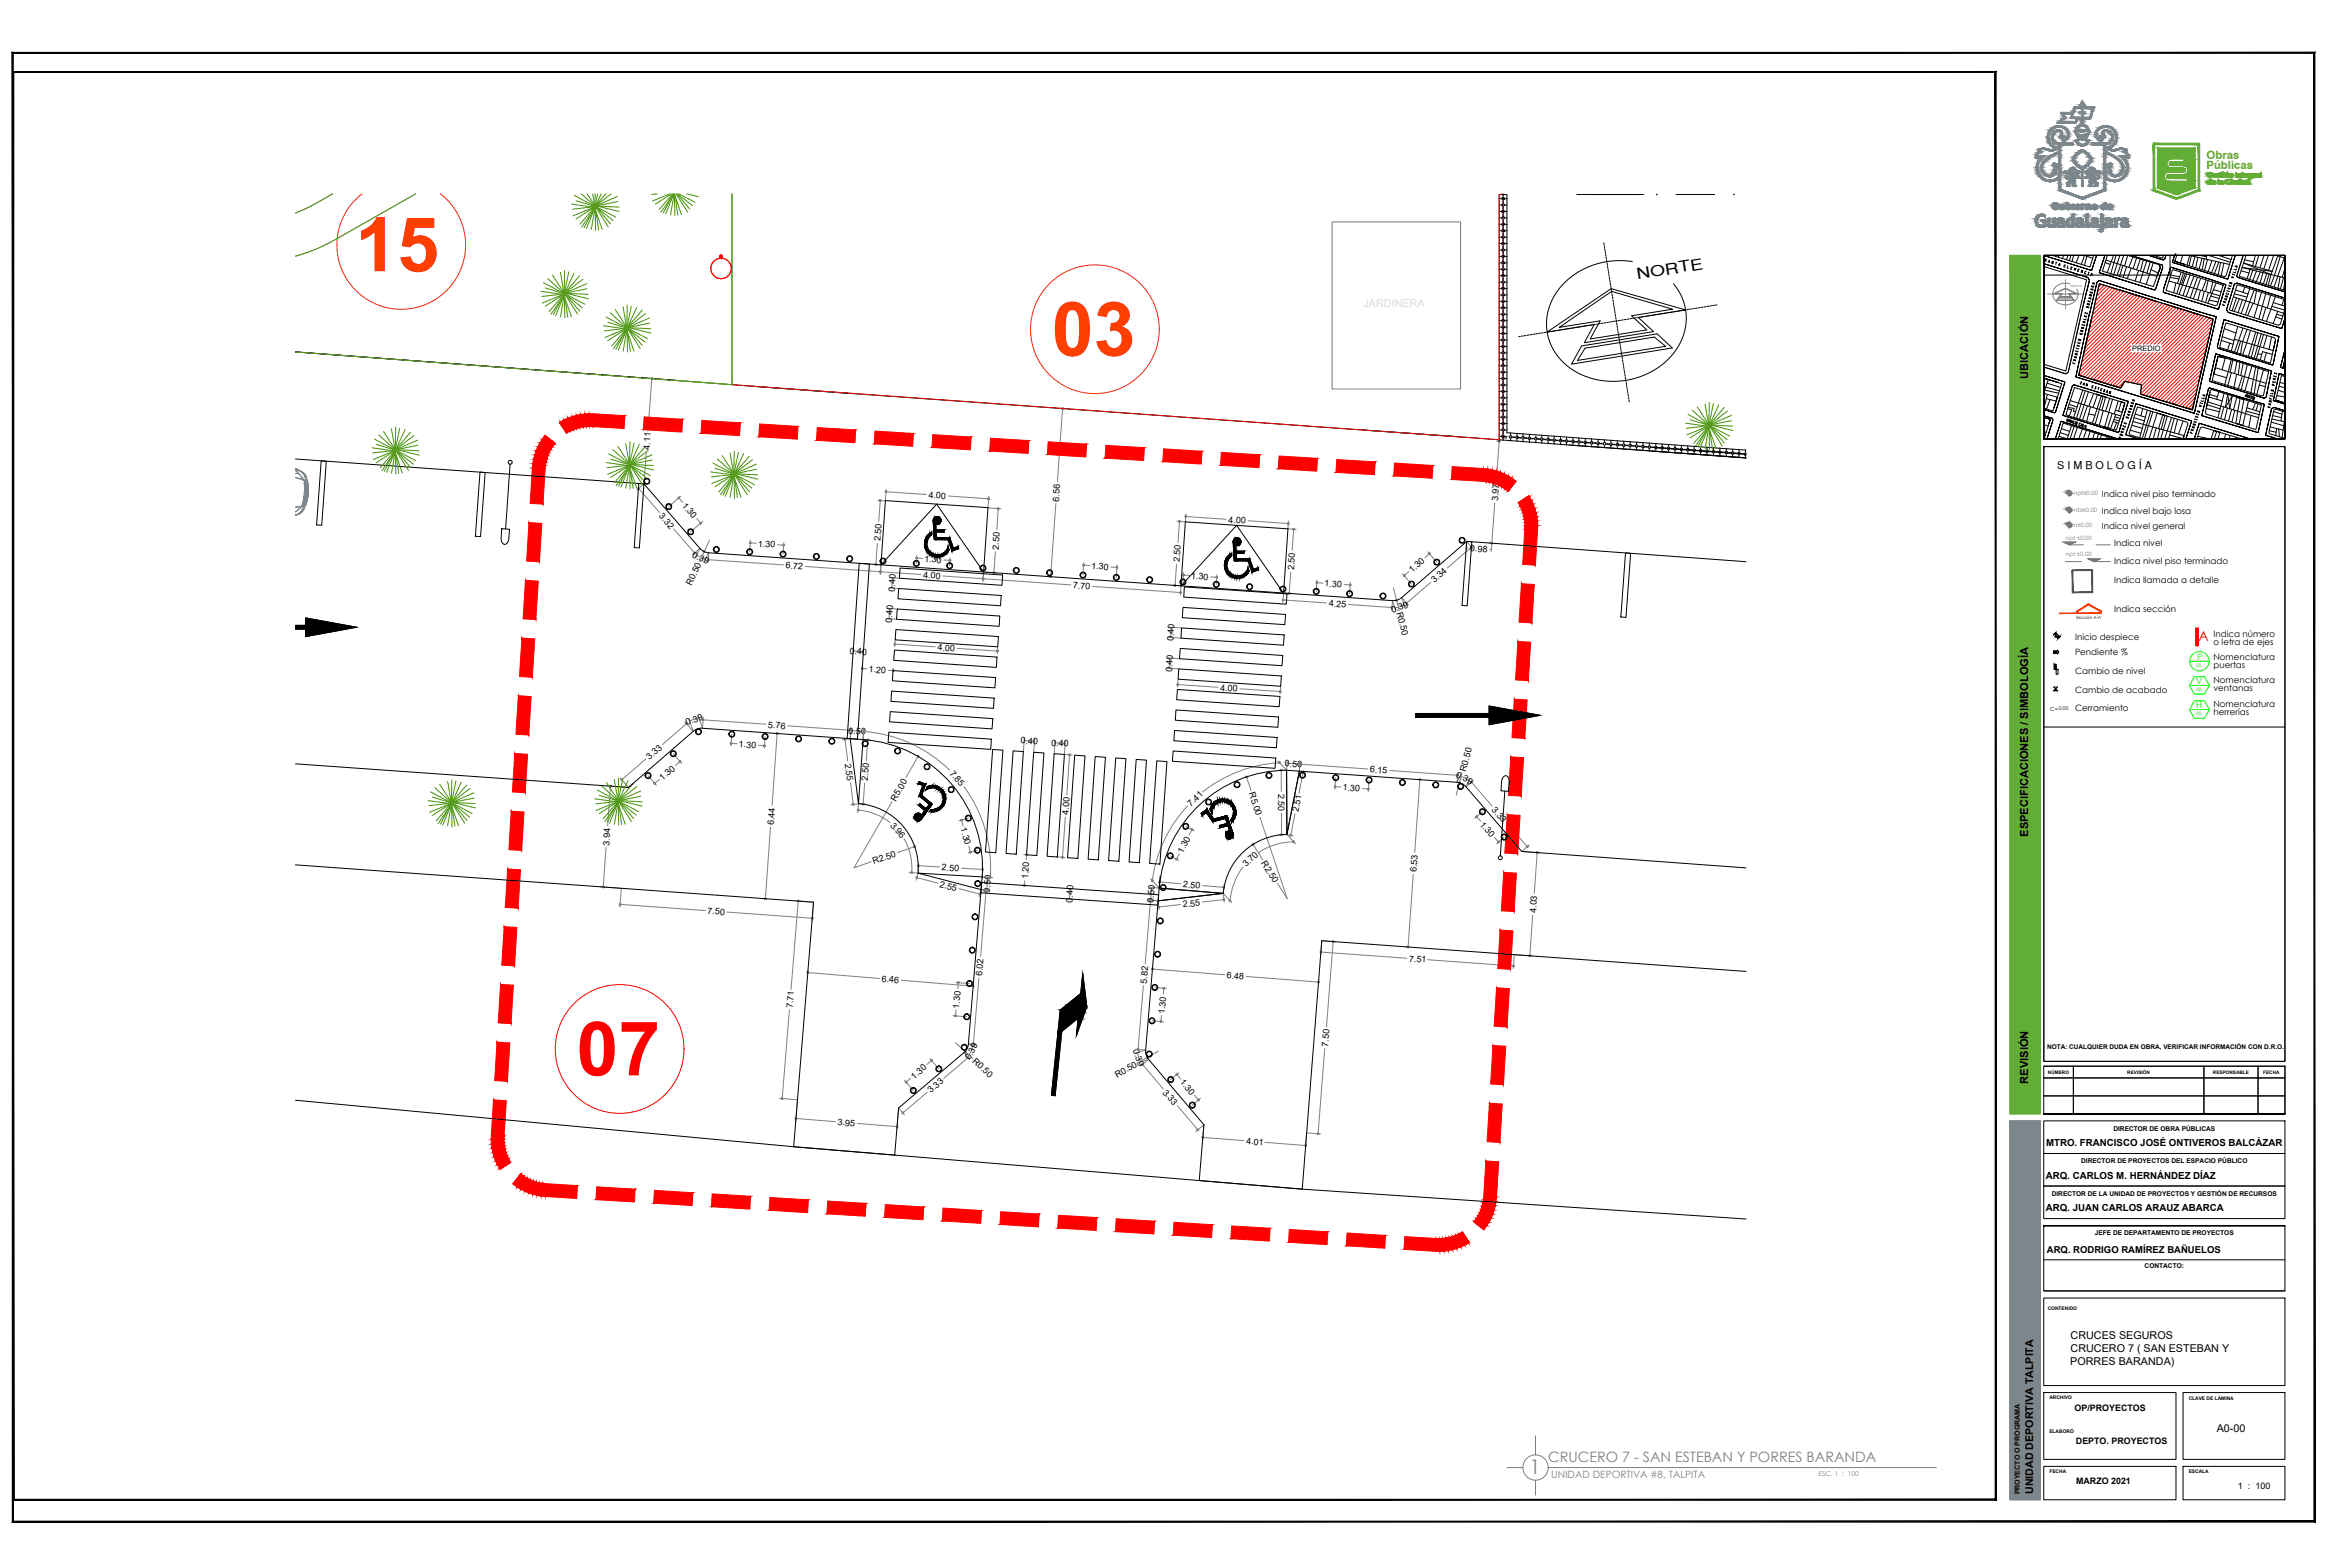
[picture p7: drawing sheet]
<svg xmlns="http://www.w3.org/2000/svg" width="914mm" height="610mm" viewBox="0 0 914 610" stroke-linecap="round" stroke-linejoin="round" font-family="sans-serif">
<defs><g id="words">
<g font-size="29.3" fill="#ff3f00">
<text x="138.2" y="105.5">15</text>
<text x="409.2" y="138.4">03</text>
</g>
<text font-size="29.3" fill="#f00" x="224.3" y="418.3">07</text>
<text font-size="27.9" fill="#fff" x="631.9" y="281" transform="rotate(4 631.9 281)">SAN ESTEBAN</text>
<text font-size="7.8" fill="#808080" x="595.1" y="573.3">1</text>
<text font-size="5.8" x="637.2" y="108.6" transform="rotate(-9 637.2 108.6)">N O R TE</text>
<text font-size="5.6" fill="#808080" x="602.4" y="568.8">CRUCERO 7 - SAN ESTEBAN Y PORRES BARANDA</text>
<text font-size="5.4" fill="#f00" x="855.5" y="249.5">A</text>
<g font-size="4.4" fill="#62ad36">
<text x="858.6" y="61.7">Obras</text>
<text x="858.6" y="65.6">Públicas</text>
</g>
<g font-size="4.3">
<text x="789.2" y="147.3" transform="rotate(-90 789.2 147.3)">UBICACIÓN</text>
<text x="789.2" y="325.5" transform="rotate(-90 789.2 325.5)">ESPECIFICACIONES / SIMBOLOGÍA</text>
<text x="789.1" y="421.5" transform="rotate(-90 789.1 421.5)">REVISIÓN</text>
</g>
<g font-size="4.2">
<text x="800.5" y="182.6">S I M B O L O G Í A</text>
<text x="805.7" y="521">CRUCES SEGUROS</text>
<text x="805.7" y="526">CRUCERO 7 ( SAN ESTEBAN Y</text>
<text x="805.6" y="531.1">PORRES BARANDA)</text>
<text x="862.6" y="557.1">A0-00</text>
<text x="791.1" y="581.2" transform="rotate(-90 791.1 581.2)">UNIDAD DEPORTIVA TALPITA</text>
</g>
<text font-size="3.9" fill="#808080" x="603.6" y="575">UNIDAD DEPORTIVA #8, TALPITA</text>
<g font-size="3.8">
<text x="796.1" y="445.9">MTRO. FRANCISCO JOSÉ ONTIVEROS BALCÁZAR</text>
<text x="796" y="458.6">ARQ. CARLOS M. HERNÁNDEZ DÍAZ</text>
<text x="796" y="471.3">ARQ. JUAN CARLOS ARAUZ ABARCA</text>
</g>
<text font-size="3.7" x="796.5" y="487.5">ARQ. RODRIGO RAMÍREZ BAÑUELOS</text>
<g font-size="3.5">
<text x="252.8" y="175" transform="rotate(-86 252.8 175)">4.11</text>
<text x="265.2" y="196.8" transform="rotate(49 265.2 196.8)">1.30</text>
<text x="361.3" y="193.7" transform="rotate(4 361.3 193.7)">4.00</text>
<text x="412.1" y="195.1" transform="rotate(-86 412.1 195.1)">6.56</text>
<text x="582.9" y="195" transform="rotate(-86 582.9 195)">3.97</text>
<text x="256.2" y="200.8" transform="rotate(49 256.2 200.8)">3.32</text>
<text x="477.9" y="203.3" transform="rotate(4 477.9 203.3)">4.00</text>
<text x="294.8" y="212.6" transform="rotate(4 294.8 212.6)">1.30</text>
<text x="342.6" y="210.6" transform="rotate(-86 342.6 210.6)">2.50</text>
<text x="388.6" y="213.8" transform="rotate(-86 388.6 213.8)">2.50</text>
<text x="571.9" y="214.4" transform="rotate(4 571.9 214.4)">0.98</text>
<text x="269.1" y="216.5" transform="rotate(27 269.1 216.5)">0.39</text>
<text x="305.6" y="221.1" transform="rotate(4 305.6 221.1)">6.72</text>
<text x="359.6" y="218.5" transform="rotate(4 359.6 218.5)">1.30</text>
<text x="424.5" y="221.3" transform="rotate(4 424.5 221.3)">1.30</text>
<text x="459.1" y="218.7" transform="rotate(-86 459.1 218.7)">2.50</text>
<text x="503.5" y="221.8" transform="rotate(-86 503.5 221.8)">2.50</text>
<text x="269.1" y="227.9" transform="rotate(-65 269.1 227.9)">R0.50</text>
<text x="359.2" y="224.8" transform="rotate(4 359.2 224.8)">4.00</text>
<text x="463.4" y="225.1" transform="rotate(4 463.4 225.1)">1.30</text>
<text x="549.5" y="222.9" transform="rotate(-41 549.5 222.9)">1.30</text>
<text x="558.2" y="226.9" transform="rotate(-41 558.2 226.9)">3.34</text>
<text x="348.1" y="230.2" transform="rotate(-86 348.1 230.2)">0.40</text>
<text x="417.5" y="228.8" transform="rotate(4 417.5 228.8)">7.70</text>
<text x="515.3" y="228.1" transform="rotate(4 515.3 228.1)">1.30</text>
<text x="517" y="235.9" transform="rotate(4 517 235.9)">4.25</text>
<text x="541.8" y="238.3" transform="rotate(-19 541.8 238.3)">0.39</text>
<text x="543.4" y="238.4" transform="rotate(75 543.4 238.4)">R0.50</text>
<text x="347.1" y="242.2" transform="rotate(-86 347.1 242.2)">0.40</text>
<text x="456.6" y="249.4" transform="rotate(-86 456.6 249.4)">0.40</text>
<text x="330.5" y="254.3" transform="rotate(4 330.5 254.3)">0.40</text>
<text x="364.8" y="252.9" transform="rotate(4 364.8 252.9)">4.00</text>
<text x="337.9" y="261.4" transform="rotate(4 337.9 261.4)">1.20</text>
<text x="456" y="261.4" transform="rotate(-86 456 261.4)">0.40</text>
<text x="474.8" y="268.7" transform="rotate(4 474.8 268.7)">4.00</text>
<text x="267.3" y="282" transform="rotate(-18 267.3 282)">0.39</text>
<text x="298.8" y="283.1" transform="rotate(4 298.8 283.1)">5.76</text>
<text x="330.1" y="285.4" transform="rotate(4 330.1 285.4)">0.50</text>
<text x="287.4" y="290.6" transform="rotate(4 287.4 290.6)">1.30</text>
<text x="397.1" y="289.2" transform="rotate(4 397.1 289.2)">0.40</text>
<text x="409" y="290.1" transform="rotate(4 409 290.1)">0.40</text>
<text x="252.8" y="295.6" transform="rotate(-41 252.8 295.6)">3.33</text>
<text x="328.8" y="297.1" transform="rotate(83 328.8 297.1)">2.55</text>
<text x="499.8" y="298.1" transform="rotate(4 499.8 298.1)">0.50</text>
<text x="257.8" y="303.7" transform="rotate(-41 257.8 303.7)">1.30</text>
<text x="337.7" y="303.8" transform="rotate(-86 337.7 303.8)">2.50</text>
<text x="369.3" y="301" transform="rotate(49 369.3 301)">7.85</text>
<text x="533" y="300.4" transform="rotate(4 533 300.4)">6.15</text>
<text x="566.4" y="302.2" transform="rotate(27 566.4 302.2)">0.39</text>
<text x="570.3" y="300.2" transform="rotate(-75 570.3 300.2)">R0.50</text>
<text x="348.5" y="311.9" transform="rotate(-60 348.5 311.9)">R5.00</text>
<text x="485.9" y="308.7" transform="rotate(71 485.9 308.7)">R5.00</text>
<text x="497.3" y="308.8" transform="rotate(90 497.3 308.8)">2.50</text>
<text x="522.4" y="307.5" transform="rotate(4 522.4 307.5)">1.30</text>
<text x="415.8" y="317" transform="rotate(-86 415.8 317)">4.00</text>
<text x="463.4" y="313.8" transform="rotate(-43 463.4 313.8)">7.41</text>
<text x="505.3" y="315.9" transform="rotate(-79 505.3 315.9)">2.51</text>
<text x="580.2" y="315.1" transform="rotate(49 580.2 315.1)">3.33</text>
<text x="301.1" y="321" transform="rotate(-86 301.1 321)">6.44</text>
<text x="346.2" y="321.2" transform="rotate(49 346.2 321.2)">3.96</text>
<text x="373.7" y="322.3" transform="rotate(74 373.7 322.3)">1.30</text>
<text x="575.6" y="320.8" transform="rotate(49 575.6 320.8)">1.30</text>
<text x="237.1" y="328.9" transform="rotate(-86 237.1 328.9)">3.94</text>
<text x="460.2" y="332.2" transform="rotate(-62 460.2 332.2)">1.30</text>
<text x="490.7" y="335.7" transform="rotate(58 490.7 335.7)">R2.50</text>
<text x="340" y="336.2" transform="rotate(-19 340 336.2)">R2.50</text>
<text x="366.4" y="338.5" transform="rotate(3 366.4 338.5)">2.50</text>
<text x="484.9" y="337.3" transform="rotate(-43 484.9 337.3)">3.70</text>
<text x="551.2" y="339.3" transform="rotate(-86 551.2 339.3)">6.53</text>
<text x="365.4" y="344.9" transform="rotate(15 365.4 344.9)">2.55</text>
<text x="385.1" y="347.3" transform="rotate(-85 385.1 347.3)">0.50</text>
<text x="400" y="342.1" transform="rotate(-86 400 342.1)">1.20</text>
<text x="460.3" y="345.1" transform="rotate(5 460.3 345.1)">2.50</text>
<text x="417.3" y="351.2" transform="rotate(-86 417.3 351.2)">0.40</text>
<text x="448.9" y="351.2" transform="rotate(-85 448.9 351.2)">0.50</text>
<text x="460.4" y="353" transform="rotate(-6 460.4 353)">2.55</text>
<text x="275.2" y="355.5" transform="rotate(4 275.2 355.5)">7.50</text>
<text x="597.7" y="355.2" transform="rotate(-86 597.7 355.2)">4.03</text>
<text x="548.2" y="374.1" transform="rotate(4 548.2 374.1)">7.51</text>
<text x="343" y="381.9" transform="rotate(5 343 381.9)">6.46</text>
<text x="382.2" y="379.7" transform="rotate(-85 382.2 379.7)">6.02</text>
<text x="446.2" y="382.7" transform="rotate(-85 446.2 382.7)">5.82</text>
<text x="477.3" y="380.5" transform="rotate(5 477.3 380.5)">6.48</text>
<text x="308.5" y="392.2" transform="rotate(-85 308.5 392.2)">7.71</text>
<text x="373.3" y="392.3" transform="rotate(-85 373.3 392.3)">1.30</text>
<text x="453.2" y="394.5" transform="rotate(-85 453.2 394.5)">1.30</text>
<text x="516.8" y="407.2" transform="rotate(-86 516.8 407.2)">7.50</text>
<text x="377.5" y="412.4" transform="rotate(-63 377.5 412.4)">0.39</text>
<text x="378.2" y="413.2" transform="rotate(42 378.2 413.2)">R0.50</text>
<text x="440.9" y="408.5" transform="rotate(72 440.9 408.5)">0.39</text>
<text x="355.7" y="420" transform="rotate(-40 355.7 420)">1.30</text>
<text x="434.7" y="419.4" transform="rotate(-29 434.7 419.4)">R0.50</text>
<text x="362.2" y="425.3" transform="rotate(-40 362.2 425.3)">3.33</text>
<text x="452.2" y="425.1" transform="rotate(50 452.2 425.1)">3.33</text>
<text x="458.9" y="421.1" transform="rotate(50 458.9 421.1)">1.30</text>
<text x="325.9" y="437.6" transform="rotate(5 325.9 437.6)">3.95</text>
<text x="484.9" y="445" transform="rotate(4 484.9 445)">4.01</text>
<text x="807.2" y="548.9">OP/PROYECTOS</text>
<text x="807.8" y="561.9">DEPTO. PROYECTOS</text>
<text x="807.8" y="577.5">MARZO 2021</text>
<text x="870.8" y="579.4">1 : 100</text>
</g>
<g font-size="3.4">
<text x="817.8" y="193.3">Indica nivel piso terminado</text>
<text x="817.8" y="199.9">Indica nivel bajo losa</text>
<text x="817.8" y="205.7">Indica nivel general</text>
<text x="822.6" y="212.5">Indica nivel</text>
<text x="822.6" y="219.4">Indica nivel piso terminado</text>
<text x="822.6" y="227">Indica llamada a detalle</text>
<text x="822.6" y="238.2">Indica sección</text>
<text x="807.4" y="249">Inicio despiece</text>
<text x="861.3" y="247.7">Indica número</text>
<text x="861.3" y="250.8">o letra de ejes</text>
<text x="807.4" y="254.9">Pendiente %</text>
<text x="861.3" y="256.7">Nomenclatura</text>
<text x="807.4" y="262.2">Cambio de nivel</text>
<text x="861.3" y="259.9">puertas</text>
<text x="807.4" y="269.6">Cambio de acabado</text>
<text x="861.3" y="265.8">Nomenclatura</text>
<text x="861.3" y="269">ventanas</text>
<text x="861.3" y="275.2">Nomenclatura</text>
<text x="807.4" y="276.6">Cerramiento</text>
<text x="861.3" y="278.3">herrerías</text>
</g>
<g font-size="3.4" fill="#0f0">
<text x="855.1" y="256.8">P</text>
<text x="854.6" y="266.3">V</text>
<text x="854.6" y="275.6">H</text>
</g>
<text font-size="2.9" x="829.6" y="136.6">PREDIO</text>
<text font-size="2.7" x="785.9" y="581.4" transform="rotate(-90 785.9 581.4)">PROYECTO O PROGRAMA</text>
<g font-size="2.6">
<text x="822.3" y="440">DIRECTOR DE OBRA PÚBLICAS</text>
<text x="809.8" y="452.6">DIRECTOR DE PROYECTOS DEL ESPACIO PÚBLICO</text>
<text x="798.3" y="465.1">DIRECTOR DE LA UNIDAD DE PROYECTOS Y GESTIÓN DE RECURSOS</text>
<text x="815.1" y="480.6">JEFE DE DEPARTAMENTO DE PROYECTOS</text>
<text x="834.5" y="493.2">CONTACTO:</text>
</g>
<text font-size="2.6" fill="#808080" x="707.6" y="574.1">ESC. 1 : 100</text>
<text font-size="2.5" x="796.5" y="408">NOTA: CUALQUIER DUDA EN OBRA, VERIFICAR INFORMACIÓN CON D.R.O.</text>
<g font-size="2.3" fill="#767676">
<text x="806.9" y="192.7">npt±0.00</text>
<text x="806.9" y="199.3">nbl±0.00</text>
<text x="803.8" y="209.9">npt ±0.00</text>
<text x="806.9" y="205">n±0.00</text>
<text x="803.8" y="216.5">npt ±0.00</text>
</g>
<text font-size="2.2" x="797.8" y="276.5">C=0.00</text>
<g font-size="1.9">
<text x="796.8" y="509.8">CONTENIDO</text>
<text x="797.4" y="544.3">ARCHIVO</text>
<text x="851.6" y="544.8">CLAVE DE LÁMINA</text>
<text x="797.4" y="557.3">ELABORÓ</text>
<text x="797.4" y="573">FECHA</text>
<text x="851.6" y="573">ESCALA</text>
</g>
<g font-size="1.8" fill="#0f0">
<text x="854.7" y="259.3">00</text>
<text x="854.7" y="269">00</text>
<text x="854.7" y="278.3">00</text>
</g>
<g font-size="1.8">
<text x="796.9" y="417.7">NÚMERO</text>
<text x="827.8" y="417.7">REVISIÓN</text>
<text x="861.1" y="417.7">RESPONSABLE</text>
<text x="880.6" y="417.7">FECHA</text>
</g>
<text font-size="1.6" x="807.8" y="240.9">Sección A-A'</text>
<text font-size="1.1" fill="#808080" x="805.6" y="111.7">NORTE</text>
</g></defs>
<!-- layer: A-Cotas -->
<g fill="none" stroke="#808080" stroke-width=".39">
<path d="M252.6 147.2l1 .1-1.5 20.4M412.5 158.9l1 .1-2.1 28.4M251.5 175.8l-.9 12.4M582.4 171.6l1 .1-1.2 15.6M248.5 190l8.1 9.4M249.6 188.2h1M250.6 188.2l-2.9 2.5M264.1 193.7l1.6 1.8M264.9 193l-4.7 4.1M342.5 194.7l-.6 8.2M344.8 191.3l15.6 1.1M344.8 190.3l-.3 4.6-3-.3"/>
<path d="M369 193l15.7 1.1M384.7 193.1l-.3 4.5 5 .3M388.4 197.9l-.5 8.2M410.8 195.9l-2 28.5-1-.1M461.4 199.9l-.2 3.1-3.3-.2M581.6 195.7l-1.4 19M262.2 205.8l8.1 9.3M269.5 215.8l2.8-2.4-1.7 3.4M271.1 201.7l1.5 1.8M271.1 215.8l1.6 1.1 1.8 .7M273.4 202.9l-4.7 4M274.1 218.5l1.6-3.5-.2 3.7"/>
<path d="M275.6 217.7l29.3 2.1M276.1 210.1l-3.8 8.1M291.9 211.2l2.4 .2M292 210.2l-.3 4.5M302.5 211.9l2.4 .2M305 211.1l-.3 4.5M339.8 219.5l3 .2-.3 3.7M341.4 211.4l-.6 8.2M356.7 217.1l2.3 .2M356.8 216.1l-.3 3.1M367.3 217.9l2.4 .1M369.7 217l-.2 3.1"/>
<path d="M387.3 214.6l-.6 8.2M421.6 219.9l2.4 .1M421.7 218.9l-.3 4.8M434.7 219.8l-.3 4.8M457.8 219.5l-.6 8.3M458.9 202.9l-.5 8.1M461.4 200.9l15.7 1.1M485.6 202.6l15.7 1.1M501.3 202.7l-.1 3 3.2 .3M503.4 205.9l-.6 8.2M555.5 214.7l3.5 4M556.2 215.5l-1.8 1.5"/>
<path d="M570.5 213l.7 .1M572.6 212.8l-9.4 8.1M573.2 213.6l-2.5-3-.2 3.4M579.5 211.2l1 .1M579.7 213.7h.6M313.3 220.4l45 3.1M345.2 236.7l3.9 .2M346 228.7l3.7 .2M346.2 236.7l-.3 4M346.3 224.7l3.6 .2M347.3 224.8l-.3 4M366.8 224.1l49.9 3.4"/>
<path d="M382.7 222.5l-.2 3.6M382.7 222.5l5 .4M425.1 228.1l34.3 2.4M432.2 220.6l2.4 .2M456.2 227.7l3.3 .2-.2 3.6M460.5 223.7l2.4 .2M460.5 222.7l-.2 3.7M471.1 224.4l2.3 .2M473.5 223.6l-.2 3.8M499.2 233.4l16.9 1.2M502.2 222.6l-.5 8.3M502.7 230.9l-3.3-.2-.2 3.7"/>
<path d="M512.4 226.7l2.4 .2M512.5 225.7l-.3 4.4M523 227.4l2.4 .2M524.7 235.2l16.9 1.2M525.4 226.6l-.3 4.4M541.6 237.3l.2-3.6 1.3 3.7M542.2 228.7l2.2 8.7M545.7 223.2l3.5 4M546.4 235.2l-1.7 .9-1.9 .4M548 235.4l-2.5-3 1.2 3.8M548.2 222.4l-1.8 1.5M556.8 226.5l-9.5 8.1"/>
<path d="M332 252.2v1l4 .3v-1M335.6 259.1l-.1 1 1.9 .1M344.9 240.7l3.9 .2M347.6 259.9l-.1 1-1.9-.1M348.2 250.6l15.7 1M348.3 248.9l-.2 2.7M372.4 252.2l15.7 1.1M388.2 251.6l-.2 2.7M453.9 259.9l4.8 .3M454.2 255.9l4.7 .4M454.5 247.9l5 .4M454.7 243.9l5.1 .4"/>
<path d="M455.2 256l-.3 4M455.7 244l-.2 4M268.1 279.6l1.6 4.9-3.2-3.7M271.7 278.4l1.6 4.9 .3-4.3M272 279.3l-1.8 .4-1.8 .8M458.3 266.3l15.6 1.1M458.4 264.2l-.2 3.1M482.5 268l15.7 1M498.3 267l-.2 3M251.3 295.2l-9.3 8.1M262 293.2l3.2 3.8M264.6 296.2l-1.8 1.6"/>
<path d="M267.1 281.5l-9.4 8.2M273.6 280l24.5 1.7M284.5 289.2l2.4 .1M284.7 285.6l-.3 4.6M295.1 289.9l2.4 .2M297.7 286.5l-.3 4.6M301.4 285.3l1 .1-2 27.8M306.5 282.4l24.5 1.7M328.8 287.6l1.1 8.4M331 284.2l5 .4M331.1 283.1l-.3 4.3-3 .3M336.1 284.6a53.1 53.1 0 0 1 33.4 15"/>
<path d="M336.1 283.6l-.3 4.1 2.8 .2M337.6 287.9l-.6 8.2M357.2 294.2l-4.7 8.2M398.5 288.1l4 .3M398.6 287.1l-.4 5.3M402.6 287.4l-.4 5.2M410.5 288.9l4 .3M410.6 287.9l-.4 5.3M414.6 288.2l-.4 5.3 3 .2M416.2 293.6l-1.1 15.7M497.2 296l3.4 3.6M497.5 299.6h3.1"/>
<path d="M497.9 296.7a53 53 0 0 0-30 11.4M498.5 299.6l.1 8.3M500.8 296.9l31.4 2.2M500.9 295.9l-.3 3.7M505.9 296.3l-.3 3.7 2.5 .5M540.7 299.7l26.5 1.9M237.5 305.8l-1.1 15.4M241.3 302.6l3.3 3.7-8.1-.6M252.2 301.7l3.2 3.8M256.6 303.2l-1.9 1.5M330.9 304.5l1.1 8.4M333.9 315.1a22.5 22.5 0 0 1 12.4 4.9"/>
<path d="M334 312.7l-3 .4M334 312.7l2.9 .2M334 312.7l-.2 3.4M336.4 304.6l-.5 8.2M347.1 311.9l-14.8 25.7M374.1 319.1l.6 2.2M375.1 306.1a53.1 53.1 0 0 1 10.2 35.2M376.8 318.3l-3.6 1M414.5 317.9l-1.1 15.6M462.1 313.5a53 53 0 0 0-13.7 29M485 302.2l1.8 5.4M490.2 317.9l10.7 31.7-3.8-5.9"/>
<path d="M498.6 316.4l.1 8.2M503.9 316.6l-1.7 8.4M507.1 300.3l-1.7 8.4M519.5 306l2.3 .2M519.7 302.5l-.3 4.5M530.1 306.8l2.3 .2M532.7 303.5l-.3 4.5M551.5 303.2l1 .1-2 28.3M567.2 300.6l-.3 3.7 1.7-3.2M568.2 302l1.8 .6 1.6 1.1M568.9 300.6l-2.3 8.7M572 302.8l-1.6 3.3 2.9-2.5"/>
<path d="M572.5 304.2l8.1 9.4M574.6 317.7l1.5 1.8M576.8 315.8l-3 2.6M235.8 329.7l-1.1 15.4M299.8 321.7l-2 27.9-1-.1M338.9 335.3l-6.6 2.3M351.8 326.4a22.5 22.5 0 0 1 2.9 13M353.7 339.4l3.5 .3M355.9 329.4l-6.7 2.3M357.2 339.7l-.7 2.7M357.4 336.8l8.2 .5M357.4 335.8l-.2 3.9"/>
<path d="M374.1 337.8l8.2 .5M377 329.3l.6 2.2M380.3 330.8l-3.6 1M382.4 337.3l-.2 3.8M398.4 332.5h1l-.1 1.9M411.4 333.4l3 .2M455.4 333l3.2 1.7M458.9 332.1l-1.1 2.1M461.4 321.5l3.3 1.7M463.8 322.8l-1.1 2M483.7 337.3a25 25 0 0 0-5.1 13.1M487.6 328.5l3.7 6"/>
<path d="M500.7 324.6l-3 .1M500.7 324.6l2.5 .5M500.7 324.6l3.4 3.6M503.4 327.5a25 25 0 0 0-13.5 4M581.5 325.7l1.6 1.8M585.3 325.6l-3 2.6M586.2 320l8.1 9.4M595 328.7l-2.9 2.5 7 .6M598.1 331.7l-1.1 15.8M233.7 345l8.1 .6-.6 7.2M241.3 351.8l33.2 2.4M282.9 354.8l33.2 2.4"/>
<path d="M309.6 350.4l6.9 .6-.5 7.2M310.6 350.5l-2.8 34.4M356.7 341.4l8.2 2.1M373.2 345.7l8.1 2.2M381.7 346.1l-.7 2.7M381.7 346.1l3.3 .3M381.7 346.1l3 .2M382.2 341.1l3.2 .3M382.2 341.1l4.1 .3M383.7 346.2l-2.1 25.8M384.4 341.3l-.4 5M398.7 342.6l-.1 1.9-1-.1"/>
<path d="M415.4 345.7h1l-.3 4-1-.1M446.7 350.1l3.9 .3 .4 3.5M447.1 345.1l3.9 .4M447.7 341.8l3.3 3.7M448.1 345.2l-2.5 29.8M451.3 343.1l8.1 .7M451.3 342.1l-.3 3.4M459.3 351.9l-8.4 1M467.9 344.5l8.3 .7M476 347.5l.3 3.4M476 347.5l3.3 3.6M476.3 344.2l-.3 3.3"/>
<path d="M476.3 349.9l-8.5 1M549.9 340.1l-2 28.3-1-.1M596.4 356l-1.1 15.8M314.4 377.3l-.1 1 28 2.4M448.5 376l-.1 1 28.1 2.2M485 379.9l28.1 2.2v-1M514 370.4l33.5 2.4M518.7 366.3l-2.6 33.2M519.7 366.4l-5.4-.4-.4 5.4M555.4 373.3l33.5 2.5M596.3 371.9l-7.1-.5-.4 5.4M307.2 392.9l-2.8 34.4"/>
<path d="M350.7 381.3l28 2.4v-1M370.8 395.1l5.4 .5M371.9 382.2l5.3 .4M372 392.8l-.2 2.4M372.9 382.3l-.2 2.3M380.9 380.5l-2.2 25.8M444.9 383.4l-2.1 24.8M448.2 397.1l4.5 .4M449.3 384.2l4.5 .3M451.9 395l-.2 2.4M452.8 384.5l-.2 2.3M354.4 419.4l-1.8 1.6"/>
<path d="M361.8 411.8l3.5 4M362.5 412.6l-1.8 1.5M371.8 405.7l6.7 6M376.7 411.5l-9.5 8M377.7 410.9l-2.6-1.4 2.2 2.7M378.6 407l-.6 1.8-1.1 1.6M379.7 406.3l-2.9-.2 2.7 1.4M441.8 408.2l4 .3-4 1.3M442.7 409.5l.4 1.9 .8 1.7M442.9 413.4l4-1.2-3.1 2.6M444.6 414.1l8 9.5M450.8 408.9l-7.9 4.4"/>
<path d="M457.9 418l1.6 1.8M458.7 417.3l-3.2 2.7M515.5 407.9l-2.6 33.1M303.4 427.3l6.9 .5-.7 8.3M309.7 435.1l15.4 1.3M333.6 437.1l15.5 1.2M351.9 433.7l-2.2-2.7-.7 8.3M351.9 420.2l3.4 4M360.8 425l-9.5 8M458.1 430.1l8 9.4M464.8 426.1l1.5 1.8M467.1 427.3l-3.2 2.6"/>
<path d="M465.3 440.2l3.1-2.6-.4 5.9M468 442.5l16 1.2M492.1 444.4l16 1.2M513.9 441.1l-5.5-.4-.4 5.9"/>
</g>
<!-- layer: 0 -->
<g fill="#808080" stroke="#808080" stroke-width=".39">
<path d="M248.3 189.8l.2 .2zM248.2 190h.3zM248.3 190.2l.2-.2z"/>
<path d="M248.5 190v.3zM248.5 190l.2 .1zM248.5 190l.2 .1z"/>
<path d="M248.5 189.8v.2zM248.3 189.8l.2 .2z"/>
<path d="M270.3 215.1h.2zM270.3 215.1l.2-.1zM270.3 214.9v.2z"/>
<path d="M270.1 215l.2 .1zM270.1 215l.2 .1zM270 215.1h.3z"/>
<path d="M270.1 215.3l.2-.2zM270.3 215.1l-.1 .3z"/>
<path d="M275.3 217.7h.3zM275.4 217.9l.2-.2zM275.6 217.7l.1 .2z"/>
<path d="M275.6 217.7l.1 .2zM275.7 217.5l-.1 .2zM275.6 217.5v.2z"/>
<path d="M275.4 217.5l.2 .2zM275.4 217.5l.2 .2z"/>
<path d="M342.6 222.4l.2-.2zM342.6 222.2v.2zM342.4 222.2l.2 .2z"/>
<path d="M342.4 222.2l.2 .2zM342.4 222.4h.2zM342.4 222.6l.2-.2z"/>
<path d="M342.6 222.4l.2 .2zM342.6 222.4l.2 .2z"/>
<path d="M340.8 219.6v.3zM340.8 219.6h.2zM340.8 219.6h.2z"/>
<path d="M340.8 219.4v.2zM340.6 219.4l.2 .2zM340.6 219.4l.2 .2z"/>
<path d="M340.5 219.6h.3zM340.6 219.8l.2-.2z"/>
<path d="M342.3 194.5l.2 .2zM342.3 194.5l.2 .2zM342.3 194.7h.2z"/>
<path d="M342.3 194.9l.2-.2zM342.5 194.7v.3zM342.5 194.7h.3z"/>
<path d="M342.5 194.7h.3zM342.5 194.5v.2z"/>
<path d="M264 193.5l.1 .2zM263.9 193.7h.2zM264.1 193.7l-.2 .2z"/>
<path d="M264.1 193.7v.2zM264.1 193.7h.3zM264.1 193.7h.3z"/>
<path d="M264.2 193.4l-.1 .3zM264 193.5l.1 .2z"/>
<path d="M272.6 203.5h.3zM272.6 203.5l.2-.2zM272.6 203.3v.2z"/>
<path d="M272.5 203.3l.1 .2zM272.5 203.3l.1 .2zM272.4 203.5h.2z"/>
<path d="M272.5 203.7l.1-.2zM272.6 203.5v.3z"/>
<path d="M273.9 214.4l.1 .2zM273.7 214.5l.3 .1zM273.7 214.5l.3 .1z"/>
<path d="M273.7 214.7l.3-.1zM274 214.6l-.1 .2zM274 214.6l.2 .1z"/>
<path d="M274 214.6l.2 .1zM274.1 214.4l-.1 .2z"/>
<path d="M291.7 211.2h.2zM291.7 211.3l.2-.1zM291.9 211.2v.2z"/>
<path d="M291.9 211.2h.3zM291.9 211.2h.3zM292 210.9l-.1 .3z"/>
<path d="M291.8 211l.1 .2zM291.8 211l.1 .2z"/>
<path d="M304.9 212.1h.2zM304.9 211.8v.3zM304.7 211.9l.2 .2z"/>
<path d="M304.7 211.9l.2 .2zM304.6 212.1h.3zM304.7 212.2l.2-.1z"/>
<path d="M304.9 212.1l.2 .2zM304.9 212.1l.2 .2z"/>
<path d="M344.5 191.3h.3zM344.6 191.5l.2-.2zM344.8 191.3l-.1 .3z"/>
<path d="M344.8 191.3h.2zM344.8 191.3h.2zM344.8 191.1v.2z"/>
<path d="M344.6 191.1l.2 .2zM344.6 191.1l.2 .2z"/>
<path d="M384.8 193.9l-.1 .2zM384.7 193.8v.3zM384.5 193.9l.2 .2z"/>
<path d="M384.5 193.9l.2 .2zM384.4 194l.3 .1zM384.5 194.2l.2-.1z"/>
<path d="M384.7 194.1l.1 .1zM384.7 194.1l.1 .1z"/>
<path d="M388.3 197.7l.1 .2zM388.3 197.7l.1 .2zM388.2 197.9h.2z"/>
<path d="M388.2 198l.2-.1zM388.4 197.9l.2 .1zM388.4 197.9l.2 .1z"/>
<path d="M388.4 197.9h.3zM388.5 197.6l-.1 .3z"/>
<path d="M386.7 222.8l.2 .2zM386.7 222.8l.2 .2zM386.7 222.8l.2-.2z"/>
<path d="M386.7 222.6v.2zM386.6 222.6l.1 .2zM386.6 222.6l.1 .2z"/>
<path d="M386.5 222.8h.2zM386.5 223l.2-.2z"/>
<path d="M342.4 222.4h.2zM342.4 222.6l.2-.2zM342.6 222.4v.3z"/>
<path d="M342.6 222.4h.3zM342.6 222.4l.2-.2zM342.6 222.2v.2z"/>
<path d="M342.4 222.2l.2 .2zM342.4 222.2l.2 .2z"/>
<path d="M382.5 225.1l.3 .1zM382.6 224.9l-.1 .2zM382.4 224.9l.1 .2z"/>
<path d="M382.4 224.9l.1 .2zM382.3 225.1h.2zM382.5 225.1l-.2 .2z"/>
<path d="M382.5 225.1v.3zM382.5 225.1l.3 .1z"/>
<path d="M356.4 217.1h.3zM356.5 217.3l.2-.2zM356.7 217.1v.3z"/>
<path d="M356.7 217.1h.2zM356.7 217.1h.2zM356.7 216.9v.2z"/>
<path d="M356.5 216.9l.2 .2zM356.5 216.9l.2 .2z"/>
<path d="M369.7 218h.2zM369.7 217.8v.2zM369.5 217.8l.2 .2z"/>
<path d="M369.5 217.8l.2 .2zM369.4 218h.3zM369.5 218.2l.2-.2z"/>
<path d="M369.7 218l-.1 .3zM369.7 218h.2z"/>
<path d="M421.4 219.8l.2 .1zM421.5 220l.1-.1zM421.6 219.9v.2z"/>
<path d="M421.6 219.9h.3zM421.6 219.9h.3zM421.7 219.6l-.1 .3z"/>
<path d="M421.5 219.7l.1 .2zM421.5 219.7l.1 .2z"/>
<path d="M434.6 220.8h.3zM434.6 220.5v.3zM434.5 220.6l.1 .2z"/>
<path d="M434.5 220.6l.1 .2zM434.4 220.7l.2 .1zM434.4 220.9l.2-.1z"/>
<path d="M434.6 220.8l.2 .1zM434.6 220.8l.2 .1z"/>
<path d="M382.3 225.1h.2zM382.3 225.3l.2-.2zM382.5 225.1v.3z"/>
<path d="M382.5 225.1l.3 .1zM382.5 225.1l.3 .1zM382.5 224.9v.2z"/>
<path d="M382.4 224.9l.1 .2zM382.4 224.9l.1 .2z"/>
<path d="M459.4 230.5h.2zM459.4 230.3v.2zM459.2 230.3l.2 .2z"/>
<path d="M459.2 230.3l.2 .2zM459.1 230.5h.3zM459.2 230.7l.2-.2z"/>
<path d="M459.4 230.5l-.1 .3zM459.4 230.5h.2z"/>
<path d="M457.2 227.8v.2zM457.2 227.8h.3zM457.2 227.8l.2-.2z"/>
<path d="M457.3 227.5l-.1 .3zM457.1 227.6l.1 .2zM457.1 227.6l.1 .2z"/>
<path d="M457 227.7l.2 .1zM457 227.9l.2-.1z"/>
<path d="M458.8 202.7l.1 .2zM458.8 202.7l.1 .2zM458.7 202.8l.2 .1z"/>
<path d="M458.8 203l.1-.1zM458.9 202.9v.2zM458.9 202.9h.3z"/>
<path d="M459.1 202.7l-.2 .2zM458.9 202.6v.3z"/>
<path d="M461.1 200.9h.3zM461.2 201.1l.2-.2zM461.4 200.9v.3z"/>
<path d="M461.4 200.9l.2 .1zM461.4 200.9l.2 .1zM461.4 200.7v.2z"/>
<path d="M461.2 200.7l.2 .2zM461.2 200.7l.2 .2z"/>
<path d="M501.3 203.7h.2zM501.3 203.4v.3zM501.1 203.5l.2 .2z"/>
<path d="M501.1 203.5l.2 .2zM501 203.6l.3 .1zM501.1 203.8l.2-.1z"/>
<path d="M501.3 203.7l.2 .2zM501.3 203.7l.2 .2z"/>
<path d="M503.2 205.7l.2 .2zM503.2 205.7l.2 .2zM503.1 205.9h.3z"/>
<path d="M503.2 206l.2-.1zM503.4 205.9v.2zM503.4 205.9h.2z"/>
<path d="M503.4 205.9h.2zM503.4 205.6v.3z"/>
<path d="M501.7 230.9l.1 .1zM501.7 230.9l.1 .1zM501.7 230.9h.2z"/>
<path d="M501.7 230.6v.3zM501.5 230.7l.2 .2zM501.5 230.7l.2 .2z"/>
<path d="M501.4 230.8l.3 .1zM501.5 231l.2-.1z"/>
<path d="M473.4 224.6h.3zM473.5 224.4l-.1 .2zM473.3 224.4l.1 .2z"/>
<path d="M473.3 224.4l.1 .2zM473.2 224.6h.2zM473.3 224.8l.1-.2z"/>
<path d="M473.4 224.6v.3zM473.4 224.6h.3z"/>
<path d="M460.2 223.7h.3zM460.3 223.9l.2-.2zM460.5 223.7l-.1 .2z"/>
<path d="M460.5 223.7h.2zM460.5 223.7h.2zM460.5 223.4v.3z"/>
<path d="M460.3 223.5l.2 .2zM460.3 223.5l.2 .2z"/>
<path d="M499 233.4h.2zM499.1 233.5l.1-.1zM499.2 233.4v.2z"/>
<path d="M499.2 233.4h.3zM499.2 233.4h.3zM499.2 233.1v.3z"/>
<path d="M499.1 233.2l.1 .2zM499.1 233.2l.1 .2z"/>
<path d="M541.8 236.2l-.2 .2zM541.6 236.1v.3zM541.5 236.1l.1 .3z"/>
<path d="M541.5 236.1l.1 .3zM541.4 236.3l.2 .1zM541.5 236.5l.1-.1z"/>
<path d="M541.6 236.4v.2zM541.6 236.4h.3z"/>
<path d="M512.2 226.7h.2zM512.2 226.9l.2-.2zM512.4 226.7v.2z"/>
<path d="M512.4 226.7h.2zM512.4 226.7h.2zM512.4 226.4v.3z"/>
<path d="M512.2 226.5l.2 .2zM512.2 226.5l.2 .2z"/>
<path d="M525.4 227.6h.2zM525.4 227.3v.3zM525.2 227.4l.2 .2z"/>
<path d="M525.2 227.4l.2 .2zM525.1 227.6h.3zM525.4 227.6l-.2 .2z"/>
<path d="M525.4 227.6l-.1 .2zM525.4 227.6h.2z"/>
<path d="M546.2 224.1l.2-.2zM546.4 223.9l.1 .2zM546.4 223.9l.1 .2z"/>
<path d="M546.5 223.8l-.1 .1zM546.4 223.7v.2zM546.2 223.8l.2 .1z"/>
<path d="M546.2 223.8l.2 .1zM546.1 223.9h.3z"/>
<path d="M556.2 215.2v.3zM556 215.2l.2 .3zM556 215.2l.2 .3z"/>
<path d="M556 215.4l.2 .1zM556 215.6l.2-.1zM556.2 215.5v.2z"/>
<path d="M556.2 215.5h.3zM556.2 215.5l.2-.2z"/>
<path d="M547.1 234.8l.2-.2zM547.3 234.6v.3zM547.3 234.6l.3 .1z"/>
<path d="M547.3 234.6l.3 .1zM547.4 234.4l-.1 .2zM547.2 234.4l.1 .2z"/>
<path d="M547.2 234.4l.1 .2zM547.1 234.6h.2z"/>
<path d="M572.6 212.6v.2zM572.4 212.6l.2 .2zM572.4 212.6l.2 .2z"/>
<path d="M572.3 212.8h.3zM572.4 213l.2-.2zM572.6 212.8l.2 .2z"/>
<path d="M572.6 212.8l.2 .2zM572.6 212.8l.2-.2z"/>
<path d="M543.2 233.4l.2 .1zM543.2 233.4l.2 .1zM543.2 233.6l.2-.1z"/>
<path d="M543.4 233.5l.1 .3zM543.4 233.5l.1 .3zM543.4 233.5l.3-.1z"/>
<path d="M543.5 233.3l-.1 .2zM543.4 233.3v.2z"/>
<path d="M583.2 171.5l.2 .2zM583.2 171.5l.2 .2zM583.1 171.7h.3z"/>
<path d="M583.2 171.8l.2-.1zM583.4 171.7l-.1 .2zM583.4 171.7h.2z"/>
<path d="M583.4 171.7h.2zM583.4 171.4v.3z"/>
<path d="M580.5 211.3l-.1 .3zM580.5 211.3h.2zM580.5 211.3h.2z"/>
<path d="M580.5 211.1v.2zM580.3 211.1l.2 .2zM580.3 211.1l.2 .2z"/>
<path d="M580.2 211.3h.3zM580.3 211.5l.2-.2z"/>
<path d="M458 266.3h.3zM458.1 266.5l.2-.2zM458.3 266.3l-.1 .3z"/>
<path d="M458.3 266.3h.2zM458.3 266.3l.1-.2zM458.3 266.1v.2z"/>
<path d="M458.1 266.1l.2 .2zM458.1 266.1l.2 .2z"/>
<path d="M498.2 269l.2 .1zM498.2 268.8v.2zM498 268.8l.2 .2z"/>
<path d="M498 268.8l.2 .2zM497.9 269h.3zM498 269.2l.2-.2z"/>
<path d="M498.2 269l.1 .2zM498.2 269l.1 .2z"/>
<path d="M347.5 260.9h.3zM347.5 260.6v.3zM347.3 260.7l.2 .2z"/>
<path d="M347.3 260.7l.2 .2zM347.3 260.8l.2 .1zM347.3 261l.2-.1z"/>
<path d="M347.5 260.9v.2zM347.5 260.9h.3z"/>
<path d="M335.3 260l.2 .1zM335.3 260.2l.2-.1zM335.5 260.1l.2 .2z"/>
<path d="M335.5 260.1l.2 .2zM335.5 260.1l.2-.2zM335.5 259.8v.3z"/>
<path d="M335.4 259.8l.1 .3zM335.4 259.8l.1 .3z"/>
<path d="M347.9 250.5l.3 .1zM348 250.7l.2-.1zM348.2 250.6v.2z"/>
<path d="M348.2 250.6h.2zM348.2 250.6h.2zM348.2 250.3v.3z"/>
<path d="M348 250.4l.2 .2zM348 250.4l.2 .2z"/>
<path d="M388.1 253.3h.3zM388.1 253v.3zM387.9 253.1l.2 .2z"/>
<path d="M387.9 253.1l.2 .2zM387.9 253.3h.2zM388.1 253.3l-.2 .2z"/>
<path d="M388.1 253.3v.2zM388.1 253.3h.3z"/>
<path d="M416 293.4l.2 .2zM416 293.4l.2 .2zM416 293.6h.2z"/>
<path d="M416 293.8l.2-.2zM416.2 293.6l.2 .2zM416.2 293.6l.2 .2z"/>
<path d="M416.2 293.6l.2-.1zM416.2 293.4l.2 .1-.2 .1z"/>
<path d="M413.4 333.5v.3zM413.4 333.5h.3zM413.4 333.5l.2-.1z"/>
<path d="M413.4 333.3v.2zM413.3 333.3l.1 .2zM413.3 333.3l.1 .2z"/>
<path d="M413.2 333.5h.2zM413.2 333.7l.2-.2z"/>
<path d="M399.3 332.4l.1 .1zM399.3 332.4l.1 .1zM399.2 332.5h.2z"/>
<path d="M399.2 332.7l.2-.2zM399.4 332.5v.3zM399.4 332.5l.3 .1z"/>
<path d="M399.4 332.5l.3 .1zM399.5 332.3l-.1 .2z"/>
<path d="M398.6 344.5v.2zM398.6 344.5h.3zM398.6 344.5h.3z"/>
<path d="M398.6 344.2v.3zM398.4 344.3l.2 .2zM398.4 344.3l.2 .2z"/>
<path d="M398.4 344.5h.2zM398.4 344.7l.2-.2z"/>
<path d="M241.8 303.5l.2-.2zM242 303.3l-.1 .3zM242 303.3l.2 .1z"/>
<path d="M242 303.3l.2 .1zM242 303.1v.2zM241.8 303.1l.2 .2z"/>
<path d="M241.8 303.1l.2 .2zM241.7 303.3h.3z"/>
<path d="M267.1 281.3v.2zM266.9 281.3l.2 .2zM266.9 281.3l.2 .2z"/>
<path d="M266.9 281.5h.2zM266.9 281.7l.2-.2zM267.1 281.5v.3z"/>
<path d="M267.1 281.5h.3zM267.1 281.5h.3z"/>
<path d="M273.3 280h.3zM273.4 280.2l.2-.2zM273.6 280l.1 .2z"/>
<path d="M273.6 280l.1 .2zM273.6 280h.2zM273.6 279.8v.2z"/>
<path d="M273.4 279.8l.2 .2zM273.4 279.8l.2 .2z"/>
<path d="M331 284.1l.3-.2zM331.1 283.8l.2 .1-.3 .2zM330.9 283.9l.1 .2z"/>
<path d="M330.9 283.9l.1 .2zM330.8 284.1h.2zM330.9 284.2l.1-.1z"/>
<path d="M331 284.1l.2 .2zM331 284.1l.2 .2z"/>
<path d="M332 312.9l.2 .2zM332 312.9l.2 .2zM332.2 312.7l-.2 .2z"/>
<path d="M332 312.7v.2zM331.8 312.8l.2 .1zM331.8 312.8l.2 .1z"/>
<path d="M331.8 313l.2-.1zM332 312.9v.3z"/>
<path d="M328.6 287.5l.2 .1zM328.6 287.5l.2 .1zM328.5 287.7l.1 .1 .2-.2z"/>
<path d="M328.8 287.6l-.2 .2zM328.8 287.6l.2 .2zM328.8 287.6l.2 .2z"/>
<path d="M328.9 287.4l-.1 .2zM328.8 287.4v.2z"/>
<path d="M335.9 312.8l.1 .2zM335.9 312.8l.1 .2zM335.9 312.8l.1-.2z"/>
<path d="M335.9 312.6v.2zM335.7 312.6l.2 .2zM335.7 312.6l.2 .2z"/>
<path d="M335.6 312.8h.3zM335.7 313l.2-.2z"/>
<path d="M337.5 287.7l.1 .2zM337.5 287.7l.1 .2zM337.4 287.8l.2 .1z"/>
<path d="M337.4 288l.2-.1zM337.6 287.9v.2zM337.6 287.9h.3z"/>
<path d="M337.8 287.7l-.2 .2zM337.7 287.6l-.1 .3z"/>
<path d="M357.1 336.8h.3zM357.2 337l.2-.2zM357.4 336.8l-.1 .2z"/>
<path d="M357.4 336.8h.2zM357.6 336.6l-.2 .2zM357.4 336.5v.3z"/>
<path d="M357.2 336.6l.2 .2zM357.2 336.6l.2 .2z"/>
<path d="M382.5 338.1l-.2 .2zM382.3 338v.3zM382.2 338.1l.1 .2z"/>
<path d="M382.2 338.1l.1 .2zM382.1 338.2l.2 .1zM382.2 338.4l.1-.1z"/>
<path d="M382.3 338.3v.2zM382.3 338.3h.3z"/>
<path d="M356.5 341.4h.2zM356.5 341.5l.2-.1zM356.7 341.4v.3l.2-.1z"/>
<path d="M356.7 341.4l.2 .2zM356.7 341.4l.3 .1zM356.8 341.2l-.1 .2z"/>
<path d="M356.6 341.2l.1 .2 .1-.2zM356.6 341.2l.1 .2z"/>
<path d="M381.3 347.9h.2zM381.3 347.6v.3zM381.2 347.6l.1 .3z"/>
<path d="M381.2 347.6l.1 .3zM381.1 347.8l.2 .1zM381.1 348l.2-.1z"/>
<path d="M381.3 347.9l-.1 .2zM381.3 347.9h.2z"/>
<path d="M383.6 346l.1 .2zM383.6 346l.1 .2zM383.5 346.2h.2z"/>
<path d="M383.5 346.4l.2-.2zM383.7 346.2l.2 .2zM383.7 346.2l.2 .2z"/>
<path d="M383.7 346.2l.3 .1zM383.7 346v.2z"/>
<path d="M378.7 406.3l.2 .2zM378.7 406.3l.2 .2zM378.7 406.3l.3-.2z"/>
<path d="M378.8 406l-.1 .3zM378.6 406.1l.1 .2zM378.6 406.1l.1 .2z"/>
<path d="M378.5 406.2l.2 .1zM378.6 406.4l.1-.1z"/>
<path d="M376.7 411.2v.3zM376.5 411.3l.2 .2zM376.5 411.3l.2 .2z"/>
<path d="M376.4 411.4l.3 .1zM376.5 411.6l.2-.1zM376.7 411.5l.2 .2z"/>
<path d="M376.7 411.5l.2 .2zM376.7 411.5l.2-.2z"/>
<path d="M351.1 433.1l.2-.1zM351.3 433l.2 .2zM351.3 433l.2 .2z"/>
<path d="M351.3 433h.3zM351.3 432.7v.3zM351.1 432.8l.2 .2z"/>
<path d="M351.1 432.8l.2 .2zM351.1 433h.2z"/>
<path d="M352.4 421.1l.2-.1zM352.6 421v.2zM352.6 421h.2z"/>
<path d="M352.6 421h.2zM352.6 420.7v.3zM352.4 420.8l.2 .2z"/>
<path d="M352.4 420.8l.2 .2zM352.3 420.9l.3 .1z"/>
<path d="M362.5 412.3v.3zM362.3 412.4l.2 .2zM362.3 412.4l.2 .2z"/>
<path d="M362.3 412.5l.2 .1zM362.3 412.7l.2-.1zM362.5 412.6v.2z"/>
<path d="M362.5 412.6h.3zM362.5 412.6h.3z"/>
<path d="M372.7 382.1l.2 .2zM372.7 382.1l.2 .2zM372.6 382.3h.3z"/>
<path d="M372.7 382.4l.2-.1zM372.9 382.3l.2 .1zM372.9 382.3l.2 .1z"/>
<path d="M372.9 382.3l.2-.2zM372.9 382l.2 .1-.2 .2z"/>
<path d="M371.8 395.2v.3zM371.8 395.2h.3zM371.8 395.2h.3z"/>
<path d="M371.8 395v.2zM371.7 395l.1 .2zM371.7 395l.1 .2z"/>
<path d="M371.6 395.2h.2zM371.6 395.4l.2-.2z"/>
<path d="M375.3 408.9l.2 .2zM375.3 409.1h.2zM375.5 409.1l-.2 .1z"/>
<path d="M375.5 409.1v.2zM375.5 409.1l.3-.1zM375.7 408.9l-.2 .2z"/>
<path d="M375.5 408.8v.3zM375.3 408.9l.2 .2z"/>
<path d="M357.2 294v.2zM357 294.1l.2 .1zM357 294.1l.2 .1z"/>
<path d="M357 294.3l.2-.1zM357.2 294.2l.1 .3zM357.2 294.2l.1 .3z"/>
<path d="M357.2 294.2h.3zM357.3 294l-.1 .2z"/>
<path d="M356 329.1l-.1 .3zM355.8 329.1h.2l-.1 .3zM355.8 329.1l.1 .3z"/>
<path d="M355.7 329.2l.2 .2zM355.6 329.4h.3zM355.9 329.4l-.1 .2z"/>
<path d="M355.9 329.4l.1 .2zM355.9 329.4l.2-.1z"/>
<path d="M354.7 339.5v.2zM354.7 339.5h.3zM354.7 339.5h.3z"/>
<path d="M354.8 339.2l-.1 .3zM354.6 339.3l.1 .2zM354.6 339.3l.1 .2z"/>
<path d="M354.5 339.4l.2 .1zM354.5 339.6l.2-.1z"/>
<path d="M333.6 315.1h.3zM333.7 315.3l.2-.2zM333.9 315.1v.3z"/>
<path d="M333.9 315.1h.2zM333.9 315.1l.2-.1zM333.9 314.9v.2z"/>
<path d="M333.7 315l.2 .1zM333.7 315l.2 .1z"/>
<path d="M385.3 341.4v.2zM385.3 341.4h.3zM385.3 341.4l.2-.2z"/>
<path d="M385.3 341.1v.3zM385.2 341.2l.1 .2zM385.2 341.2l.1 .2z"/>
<path d="M385.1 341.3l.2 .1zM385.1 341.5l.2-.1z"/>
<path d="M335.8 284.6h.2zM335.9 284.7l.1-.1zM336 284.6l.2 .2z"/>
<path d="M336 284.6h.3zM336 284.6l.2-.2zM336 284.3v.3z"/>
<path d="M335.9 284.4l.1 .2zM335.9 284.4l.1 .2z"/>
<path d="M284.2 289.2h.3zM284.3 289.3l.2-.1zM284.5 289.2l.2 .2z"/>
<path d="M284.5 289.2l.2 .2zM284.5 289.2h.2zM284.5 288.9v.3z"/>
<path d="M284.3 289l.2 .2zM284.3 289l.2 .2z"/>
<path d="M297.5 290.1h.2zM297.5 289.8v.3zM297.3 289.9l.2 .2z"/>
<path d="M297.3 289.9l.2 .2zM297.2 290.1h.3zM297.5 290.1l-.2 .2z"/>
<path d="M297.5 290.1l.1 .2zM297.5 290.1l.1 .2z"/>
<path d="M254.6 304.9l.1-.2zM254.7 304.7l.2 .2zM254.7 304.7l.2 .2z"/>
<path d="M254.7 304.7l.3-.1zM254.8 304.5l.2 .1-.3 .1zM254.6 304.6l.1 .1z"/>
<path d="M254.6 304.6l.1 .1zM254.5 304.7h.2z"/>
<path d="M264.6 296v.2zM264.4 296.1l.2 .1zM264.4 296.1l.2 .1z"/>
<path d="M264.3 296.2h.3zM264.4 296.4l.2-.2zM264.6 296.2v.3z"/>
<path d="M264.6 296.2h.2zM264.6 296.2l.2-.1z"/>
<path d="M373.9 319l.2 .1zM373.9 319l.2 .1zM373.9 319.1h.2z"/>
<path d="M374.1 319.1l-.1 .2zM374.1 319.1l.2 .1zM374.1 319.1l.2 .1z"/>
<path d="M374.2 318.9l-.1 .2zM374.1 318.8v.3z"/>
<path d="M377.6 331.5l.1 .3zM377.6 331.5h.3zM377.7 331.3l-.1 .2z"/>
<path d="M377.6 331.3v.2zM377.4 331.4l.2 .1zM377.4 331.4l.2 .1z"/>
<path d="M377.4 331.6l.2-.1zM377.6 331.5l.1 .3z"/>
<path d="M237.4 305.6l.1 .2zM237.4 305.6l.1 .2zM237.3 305.8h.2z"/>
<path d="M237.3 306l.2-.2zM237.5 305.8v.3zM237.5 305.8h.3z"/>
<path d="M237.7 305.6l-.2 .2zM237.6 305.6l-.1 .2z"/>
<path d="M234.7 345.1v.2zM234.7 345.1h.3zM234.7 345.1h.3z"/>
<path d="M234.7 344.8v.3zM234.5 344.9l.2 .2zM234.5 344.9l.2 .2z"/>
<path d="M234.5 345l.2 .1zM234.5 345.2l.2-.1z"/>
<path d="M241 351.8h.3zM241.1 352l.2-.2zM241.3 351.8l.1 .2z"/>
<path d="M241.3 351.8l.1 .2zM241.3 351.8l.2 .1zM241.3 351.6v.2z"/>
<path d="M241.1 351.6l.2 .2zM241.1 351.6l.2 .2z"/>
<path d="M316.1 357.2h.2zM316.1 357v.2zM315.9 357l.2 .2z"/>
<path d="M315.9 357l.2 .2zM315.8 357.2h.3zM315.9 357.4l.2-.2z"/>
<path d="M316.1 357.2l.2 .2zM316.1 357.2l.2 .2z"/>
<path d="M349.1 438.3h.2zM349.1 438.1v.2zM348.9 438.1l.2 .2z"/>
<path d="M348.9 438.1l.2 .2zM348.8 438.3h.3zM348.9 438.5l.2-.2z"/>
<path d="M349.1 438.3l-.1 .3zM349.1 438.3h.2z"/>
<path d="M309.5 435.1h.2zM309.5 435.3l.2-.2zM309.7 435.1v.3z"/>
<path d="M309.7 435.1h.3zM309.7 435.1l.2-.2zM309.7 434.9v.2z"/>
<path d="M309.5 434.9l.2 .2zM309.5 434.9l.2 .2z"/>
<path d="M304.4 427.3l.1 .3zM304.4 427.3l.1 .3zM304.4 427.3l.2 .1z"/>
<path d="M304.4 427.1v.2zM304.2 427.1l.2 .2zM304.2 427.1l.2 .2z"/>
<path d="M304.1 427.3h.3zM304.2 427.5l.2-.2z"/>
<path d="M310.5 350.3l.1 .2zM310.5 350.3l.1 .2zM310.4 350.4l.2 .1z"/>
<path d="M310.4 350.6l.2-.1zM310.6 350.5v.2zM310.6 350.5h.3z"/>
<path d="M310.6 350.5h.3zM310.6 350.2v.3z"/>
<path d="M314.1 378.3h.2zM314.1 378.5l.2-.2zM314.3 378.3v.3z"/>
<path d="M314.3 378.3h.3zM314.3 378.3h.3zM314.3 378.1v.2z"/>
<path d="M314.1 378.2l.2 .1zM314.1 378.2l.2 .1z"/>
<path d="M378.7 383.7h.2zM378.7 383.4v.3zM378.5 383.5l.2 .2z"/>
<path d="M378.5 383.5l.2 .2zM378.4 383.6l.3 .1zM378.5 383.8l.2-.1z"/>
<path d="M378.7 383.7l-.1 .2zM378.7 383.7h.2z"/>
<path d="M297.8 349.6v.3zM297.8 349.6h.3zM297.8 349.6h.3z"/>
<path d="M297.9 349.4l-.1 .2zM297.7 349.4l.1 .2zM297.7 349.4l.1 .2z"/>
<path d="M297.6 349.6h.2zM297.6 349.8l.2-.2z"/>
<path d="M302.2 285.2l.2 .2zM302.2 285.2l.2 .2zM302.1 285.3l.3 .1z"/>
<path d="M302.2 285.5l.2-.1zM302.4 285.4v.2zM302.4 285.4h.2z"/>
<path d="M302.6 285.2l-.2 .2zM302.4 285.1v.3z"/>
<path d="M250.6 188.2l-.1 .3zM250.6 188.2l.2 .1zM250.6 188.2l.2 .1z"/>
<path d="M250.6 188v.2zM250.4 188.1l.2 .1zM250.4 188.1l.2 .1z"/>
<path d="M250.3 188.2h.3zM250.4 188.4l.2-.2z"/>
<path d="M253.5 147.1l.1 .2zM253.5 147.1l.1 .2zM253.4 147.2l.2 .1z"/>
<path d="M253.4 147.4l.2-.1zM253.6 147.3v.2zM253.6 147.3h.3z"/>
<path d="M253.6 147.3l.2-.2zM253.7 147l-.1 .3z"/>
<path d="M408.8 224.4v.2zM408.8 224.4h.3zM408.8 224.4h.3z"/>
<path d="M408.8 224.1v.3zM408.6 224.2l.2 .2zM408.6 224.2l.2 .2z"/>
<path d="M408.6 224.3l.2 .1zM408.6 224.5l.2-.1z"/>
<path d="M413.3 158.7l.2 .3zM413.3 158.7l.2 .3zM413.2 158.9l.3 .1z"/>
<path d="M413.3 159.1l.2-.1zM413.5 159v.2zM413.5 159h.2z"/>
<path d="M413.6 158.8l-.1 .2zM413.5 158.7v.3z"/>
<path d="M466.1 439.5l.2 .1zM466.1 439.5l.2 .1zM466.1 439.3v.2z"/>
<path d="M465.9 439.4l.2 .1zM465.9 439.4l.2 .1zM465.8 439.5h.3z"/>
<path d="M465.9 439.7l.2-.2zM466.1 439.5v.3z"/>
<path d="M444.4 413.9l.2 .2zM444.4 414.1h.2zM444.6 414.1l-.2 .2z"/>
<path d="M444.6 414.1l.2 .2zM444.6 414.1l.2 .2zM444.6 414.1l.3 .1z"/>
<path d="M444.6 413.9v.2zM444.4 413.9l.2 .2z"/>
<path d="M466.3 427.9h.3zM466.3 427.9h.3zM466.3 427.6v.3z"/>
<path d="M466.2 427.7l.1 .2zM466.2 427.7l.1 .2zM466.1 427.9h.2z"/>
<path d="M466.1 428.1l.2-.2zM466.3 427.9v.2z"/>
<path d="M457.8 417.8l.1 .2zM457.7 418h.2zM457.9 418l-.1 .1z"/>
<path d="M457.9 418l.2 .2zM457.9 418l.2 .2zM457.9 418h.3z"/>
<path d="M457.9 417.7v.3zM457.8 417.8l.1 .2z"/>
<path d="M446.5 411.1l-.1 .3zM446.3 411.2l.1 .2zM446.3 411.2l.1 .2z"/>
<path d="M446.2 411.3l.2 .1zM446.2 411.5l.2-.1zM446.4 411.4v.2z"/>
<path d="M446.4 411.4l.1 .2zM446.4 411.4l.2-.2z"/>
<path d="M451.7 397.4l.2 .2zM451.7 397.4l.2 .2zM451.7 397.4l.2-.2z"/>
<path d="M451.8 397.2l-.1 .2 .2-.2zM451.6 397.2l.1 .2zM451.6 397.2l.1 .2z"/>
<path d="M451.5 397.4h.2zM451.5 397.6l.2-.2z"/>
<path d="M452.7 384.3l.1 .2zM452.7 384.3l.1 .2zM452.6 384.4l.2 .1z"/>
<path d="M452.6 384.6l.2-.1zM452.8 384.5v.2zM452.8 384.5h.3z"/>
<path d="M453 384.3l-.2 .2zM452.9 384.2l-.1 .3z"/>
<path d="M467.8 442.5h.2zM467.8 442.6l.2-.1zM468 442.5l.2 .2z"/>
<path d="M468 442.5l.2 .2zM468 442.5l.3-.2zM468.1 442.2l-.1 .3 .3-.2z"/>
<path d="M467.9 442.3l.1 .2zM467.9 442.3l.1 .2z"/>
<path d="M508.1 445.6h.2zM508.1 445.4v.2zM507.9 445.5l.2 .1z"/>
<path d="M507.9 445.5l.2 .1zM507.8 445.6h.3zM507.9 445.8l.2-.2z"/>
<path d="M508.1 445.6l-.1 .3zM508.1 445.6h.2z"/>
<path d="M512.9 441l-.1 .3zM512.9 441l.2 .1zM512.9 441l.2 .1z"/>
<path d="M512.9 440.8v.2zM512.7 440.9l.2 .1zM512.7 440.9l.2 .1z"/>
<path d="M512.6 441h.3zM512.7 441.2l.2-.2z"/>
<path d="M518.6 366.1l.1 .2zM518.6 366.1l.1 .2zM518.5 366.3h.2z"/>
<path d="M518.6 366.5l.1-.2zM518.7 366.3v.3zM518.7 366.3h.3z"/>
<path d="M518.9 366.2l-.2 .1zM518.8 366.1l-.1 .2z"/>
<path d="M598 331.5l.1 .2zM598 331.5l.1 .2zM597.9 331.7h.2z"/>
<path d="M597.9 331.9l.2-.2zM598.1 331.7l.2 .2zM598.1 331.7l.2 .2z"/>
<path d="M598.1 331.7l.2-.2zM598.2 331.4l.1 .1-.2 .2z"/>
<path d="M595.3 371.8l-.1 .3zM595.3 371.8h.2zM595.3 371.8h.2z"/>
<path d="M595.3 371.6v.2zM595.1 371.6l.2 .2zM595.1 371.6l.2 .2z"/>
<path d="M595 371.8h.3zM595.1 372l.2-.2z"/>
<path d="M513.7 370.3l.3 .1zM513.8 370.5l.2-.1zM514 370.4v.2z"/>
<path d="M514 370.4h.2zM514 370.4l.2-.2zM514 370.1v.3z"/>
<path d="M513.8 370.2l.2 .2zM513.8 370.2l.2 .2z"/>
<path d="M588.9 375.8h.2zM588.9 375.5v.3zM588.7 375.6l.2 .2z"/>
<path d="M588.7 375.6l.2 .2zM588.6 375.8h.3zM588.7 375.9l.2-.1z"/>
<path d="M588.9 375.8l.2 .2zM588.9 375.8l.2 .2z"/>
<path d="M547.9 368.4v.3zM547.9 368.4h.2zM547.9 368.4h.2z"/>
<path d="M547.9 368.2v.2zM547.7 368.2l.2 .2zM547.7 368.2l.2 .2z"/>
<path d="M547.6 368.4h.3zM547.7 368.6l.2-.2z"/>
<path d="M552.3 303.1l.2 .2zM552.3 303.1l.2 .2zM552.2 303.3h.3z"/>
<path d="M552.5 303.3l-.2 .2zM552.5 303.3l.1 .2zM552.5 303.3l.1 .2z"/>
<path d="M552.5 303.3h.2zM552.5 303.1v.2z"/>
<path d="M448.2 377h.2zM448.2 377.2l.2-.2zM448.4 377v.3z"/>
<path d="M448.4 377h.3zM448.4 377l.2-.2zM448.4 376.8v.2z"/>
<path d="M448.3 376.8l.1 .2zM448.3 376.8l.1 .2z"/>
<path d="M513.1 382.1h.2zM513.1 381.8v.3zM512.9 381.9l.2 .2z"/>
<path d="M512.9 381.9l.2 .2zM512.8 382.1h.3zM513.1 382.1l-.2 .2z"/>
<path d="M513.1 382.1l-.1 .2zM513.1 382.1h.2z"/>
<path d="M484.8 302.1l.2 .1zM484.8 302.1l.2 .1zM484.8 302.3l.2-.1z"/>
<path d="M485 302.2l-.1 .3zM485 302.2l.3 .1zM485 302.2l.3 .1z"/>
<path d="M485.1 302l-.1 .2zM484.9 302l.1 .2z"/>
<path d="M487.4 328.3l.2 .2zM487.3 328.4l.3 .1zM487.3 328.6l.3-.1z"/>
<path d="M487.6 328.5l-.1 .2zM487.6 328.5h.2zM487.6 328.5h.2z"/>
<path d="M487.6 328.2v.3zM487.4 328.3l.2 .2z"/>
<path d="M497.9 296.7h.3zM497.9 296.5v.2zM497.7 296.6l.2 .1z"/>
<path d="M497.7 296.6l.2 .1zM497.7 296.7h.2zM497.9 296.7v.3z"/>
<path d="M497.9 296.7l.2 .2zM497.9 296.7l.2 .2z"/>
<path d="M448.4 342.5l.1 .3zM448.4 342.5l.1 .3zM448.4 342.5l.2 .1z"/>
<path d="M448.4 342.3v.2zM448.2 342.4l.2 .1zM448.2 342.4l.2 .1z"/>
<path d="M448.1 342.5h.3zM448.1 342.7l.3-.2z"/>
<path d="M498.3 299.5l.2 .1zM498.3 299.5l.2 .1zM498.3 299.6h.2z"/>
<path d="M498.3 299.8l.2-.2zM498.5 299.6l.2 .2zM498.5 299.6l.2 .2z"/>
<path d="M498.5 299.6h.3zM498.5 299.4v.2z"/>
<path d="M498.7 324.6l.1 .2zM498.7 324.6l.1 .2zM498.7 324.6h.2z"/>
<path d="M498.7 324.4v.2zM498.5 324.5l.2 .1zM498.5 324.5l.2 .1z"/>
<path d="M498.4 324.7l.3-.1zM498.7 324.6v.3z"/>
<path d="M502.2 325v.2zM502.2 325l.2 .1zM502.2 325l.2-.2z"/>
<path d="M502.3 324.7l-.1 .3zM502.1 324.7l.1 .3zM502.1 324.7l.1 .3z"/>
<path d="M502 324.9l.2 .1zM502 325.1l.2-.1z"/>
<path d="M507 300.1l.1 .2zM507 300.1l.1 .2zM506.8 300.2l.3 .1z"/>
<path d="M506.9 300.4l.2 .2v-.3zM507.1 300.3v.3zM507.1 300.3h.2z"/>
<path d="M507.1 300.3l.2-.2zM507.2 300.1l-.1 .2z"/>
<path d="M451 343.1h.3zM451 343.3l.3-.2zM451.3 343.1l-.1 .3z"/>
<path d="M451.3 343.1h.2zM451.3 343.1h.2zM451.3 342.9v.2z"/>
<path d="M451.1 342.9l.2 .2zM451.1 342.9l.2 .2z"/>
<path d="M476.2 345.2h.2zM476.2 344.9v.3zM476 345l.2 .2z"/>
<path d="M476 345l.2 .2zM475.9 345.2h.3zM476 345.4l.2-.2z"/>
<path d="M476.2 345.2l-.1 .2zM476.2 345.2h.2z"/>
<path d="M450.7 352.9h.2zM450.9 352.9v.2zM450.9 352.9v.2z"/>
<path d="M450.9 352.9l.3-.1zM451.1 352.7l-.2 .2zM450.9 352.6v.3z"/>
<path d="M450.7 352.7l.2 .2zM450.7 352.7l.2 .2z"/>
<path d="M476.4 349.8l-.1 .1zM476.2 349.7l.1 .2zM476 349.8l.3 .1z"/>
<path d="M476 349.8l.3 .1zM476 350l.3-.1zM476.3 349.9v.3z"/>
<path d="M476.3 349.9v.3zM476.3 349.9l.1 .2z"/>
<path d="M442.8 408.2v.3zM442.8 408.2l.3 .1zM442.8 408.2l.3 .1z"/>
<path d="M442.8 408v.2zM442.6 408.1l.2 .1zM442.6 408.1l.2 .1z"/>
<path d="M442.6 408.2h.2zM442.6 408.4l.2-.2z"/>
<path d="M447.5 350l.2 .2zM447.5 350l.2 .2zM447.4 350.2h.3z"/>
<path d="M447.5 350.4l.2-.2zM447.7 350.2l.1 .2zM447.7 350.2l.1 .2z"/>
<path d="M447.7 350.2h.2zM447.7 350v.2z"/>
<path d="M505.5 297.2l.3 .1zM505.6 297.4l.2-.1zM505.8 297.3l.2 .2z"/>
<path d="M505.8 297.3l.2 .2zM505.8 297.3h.2zM505.8 297v.3z"/>
<path d="M505.6 297.1l.2 .2zM505.6 297.1l.2 .2z"/>
<path d="M567.2 301.6l.2-.1zM567.2 301.4v.2zM567 301.4l.2 .2z"/>
<path d="M567 301.4l.2 .2zM566.9 301.6h.3zM566.9 301.8l.3-.2z"/>
<path d="M567.2 301.6l-.1 .3zM567.2 301.6l.1 .2z"/>
<path d="M572.4 304l.1 .2zM572.3 304.2h.2zM572.3 304.4l.2-.2z"/>
<path d="M572.5 304.2l.2 .2zM572.5 304.2l.2 .2zM572.5 304.2l.2-.1z"/>
<path d="M572.5 304v.2l.2-.1zM572.4 304l.1 .2z"/>
<path d="M594.3 329.4h.2zM594.3 329.4h.2zM594.3 329.1v.3z"/>
<path d="M594.1 329.2l.2 .2zM594.1 329.2l.2 .2zM594 329.4h.3z"/>
<path d="M594.1 329.5l.2-.1zM594.3 329.4l-.1 .2z"/>
<path d="M567.9 304.5l-.1 .2zM567.9 304.5l.2 .1zM567.9 304.5l.2 .1z"/>
<path d="M567.9 304.3v.2zM567.8 304.3l.1 .2zM567.8 304.3l.1 .2z"/>
<path d="M567.6 304.4l.3 .1zM567.7 304.6l.2-.1z"/>
<path d="M503.5 327.3l-.1 .2zM503.4 327.2v.3zM503.2 327.3l.2 .2z"/>
<path d="M503.2 327.3l.2 .2zM503.1 327.5h.3zM503.4 327.5l-.2 .2z"/>
<path d="M503.4 327.5l.2 .2zM503.4 327.5l.2 .2z"/>
<path d="M478.6 350.4l.2 .2zM478.6 350.4l.2 .2zM478.6 350.4h.2z"/>
<path d="M478.6 350.1v.3zM478.4 350.2l.2 .2zM478.4 350.2l.2 .2z"/>
<path d="M478.3 350.4h.3zM478.4 350.6l.2-.2z"/>
<path d="M457.8 334.2l-.2 .3zM457.8 334.2l.2 .1zM457.8 334.2l.2 .1z"/>
<path d="M457.9 334l-.1 .2zM457.7 334l.1 .2zM457.7 334l.1 .2z"/>
<path d="M457.5 334.1l.3 .1zM457.5 334.3l.3-.1z"/>
<path d="M463.7 322.5l.1 .3zM463.6 322.6l.2 .2zM463.6 322.6l.2 .2z"/>
<path d="M463.6 322.8h.2zM463.8 322.8l.1 .2zM463.8 322.8l.1 .2z"/>
<path d="M463.8 322.8l.2-.1zM463.9 322.5l-.1 .3z"/>
<path d="M519.2 306h.3zM519.3 306.2l.2-.2zM519.5 306l.1 .2z"/>
<path d="M519.5 306l.1 .2zM519.5 306l.1-.2zM519.5 305.8v.2z"/>
<path d="M519.3 305.8l.2 .2zM519.3 305.8l.2 .2z"/>
<path d="M532.4 307h.3zM532.5 306.7l-.1 .3zM532.3 306.8l.1 .2z"/>
<path d="M532.3 306.8l.1 .2zM532.2 306.9l.2 .1zM532.2 307.1l.2-.1z"/>
<path d="M532.4 307l.2 .1zM532.4 307l.2 .1z"/>
<path d="M574.4 317.5l.2 .2zM574.3 317.7h.3zM574.4 317.9l.2-.2z"/>
<path d="M574.6 317.7l-.1 .3zM574.6 317.7h.2zM574.6 317.7h.2z"/>
<path d="M574.6 317.5v.2zM574.4 317.5l.2 .2z"/>
<path d="M583.1 327.5h.2zM583.1 327.5h.2zM583.1 327.3v.2z"/>
<path d="M582.9 327.4l.2 .1zM582.9 327.4l.2 .1zM582.8 327.5h.3z"/>
<path d="M582.9 327.7l.2-.2zM583.1 327.5l-.1 .3z"/>
</g>
<!-- layer: A-Cotas -->
<path d="M500.6 299.6l.1 25 4.9-24.6M451 345.5l25 2-25.4 2.9" fill="none" stroke="#000" stroke-width=".39"/>
<!-- layer: UBCACION DE CRUCEROS -->
<g fill="#f00" stroke="#f00" stroke-width=".39">
<path d="M593.3 205.8l5-1.3v1.6zM593.3 204.5v1.3l5-1.3zM593.3 204.5l5-1.7v1.7zM593.3 203.2v1.3l5-1.7zM593.3 203.2l4.7-2.1 .3 1.7zM593.1 201.9l.2 1.3 4.7-2.1zM593.1 201.9l4.6-2.4 .3 1.6zM592.8 200.6l.3 1.3 4.6-2.4zM592.8 200.6l4.5-2.8 .4 1.7zM592.5 199.4l.3 1.2 4.5-2.8zM592.5 199.4l4.2-3.2 .6 1.6zM592 198.1l.5 1.3 4.2-3.2zM592 198.1l4-3.4 .7 1.5zM591.5 196.9l.5 1.2 4-3.4zM595.2 193.2l.8 1.5-4.5 2.2zM590.9 195.8l.6 1.1 3.7-3.7zM590.9 195.8l4-3 .3 .4zM590.7 195.5l.2 .3 4-3z"/>
<path d="M589.6 187l.4 .2-3.2 3.9zM589.6 187l-3 3.9 .2 .2zM588.3 186l1.3 1-3 3.9zM588.3 186l-2.8 4.1 1.1 .8zM586.8 185.1l1.5 .9-2.8 4.1zM586.8 185.1l-2.4 4.4 1.1 .6zM585.3 184.3l1.5 .8-2.4 4.4zM585.3 184.3l-2.1 4.6 1.2 .6zM583.8 183.7l1.5 .6-2.1 4.6zM583.8 183.7l-1.8 4.7 1.2 .5zM582.2 183.1l1.6 .6-1.8 4.7zM582.2 183.1l-1.4 4.9 1.2 .4zM580.6 182.7l1.6 .4-1.4 4.9zM580.6 182.7l-1.1 4.9 1.3 .4zM578.9 182.5l1.7 .2-1.1 4.9zM578.9 182.5l-.7 4.9 1.3 .2zM577.2 182.3l1.7 .2-.7 4.9zM577.2 182.3l-.3 5 1.3 .1z"/>
<path d="M593.3 205.8l4.1 14.1 .9-13.8zM593.3 205.8l4.1 14.1-4.9-.3z"/>
<path d="M592 227.1l4.1 15.3 .9-15zM592 227.1l4.1 15.3-5-.4z"/>
<path d="M590.6 249.5l4.1 15.3 .9-15zM590.6 249.5l4.1 15.3-5-.3z"/>
<path d="M589.2 272l4.1 15.3 .9-15zM589.2 272l4.1 15.3-5-.3z"/>
<path d="M587.8 294.4l4.1 15.3 .9-15zM587.8 294.4l4.1 15.3-5-.3z"/>
<path d="M586.5 316.9l4 15.3 1-15zM586.5 316.9l4 15.3-5-.3z"/>
<path d="M585.1 339.4l4.1 15.2 .9-14.9zM585.1 339.4l4.1 15.2-5-.3z"/>
<path d="M583.7 361.8l4.1 15.3 .9-15zM583.7 361.8l4.1 15.3-5-.3z"/>
<path d="M582.3 384.3l4.1 15.3 .9-15zM582.3 384.3l4.1 15.3-5-.4z"/>
<path d="M580.9 406.7l4.1 15.3 .9-15zM580.9 406.7l4.1 15.3-5-.3z"/>
<path d="M579.5 429.2l4.1 15.3 .9-15zM579.5 429.2l4.1 15.3-5-.4z"/>
<path d="M578.2 451.6l4.1 14.1 .9-13.7zM578.2 451.6l4.1 14.1-5-.3z"/>
<path d="M558.8 481.8l1.4 5.1-1.7-.1zM558.8 481.8l1.4 5.1-.1-5.1zM560.1 481.8l1.7 5-1.6 .1zM560.1 481.8l1.7 5-.4-5zM561.4 481.8l2.1 4.7-1.7 .3zM561.4 481.8l2.1 4.7-.8-4.9zM562.7 481.6l2.5 4.6-1.7 .3zM562.7 481.6l2.5 4.6-1.2-4.8zM564 481.4l2.8 4.4-1.6 .4zM564 481.4l2.8 4.4-1.6-4.8zM565.2 481l3.2 4.2-1.6 .6zM565.2 481l3.2 4.2-1.9-4.7zM566.5 480.5l3.4 4-1.5 .7zM566.5 480.5l3.4 4-2.2-4.5zM567.7 480l3.7 3.7-1.5 .8zM567.7 480l3.7 3.7-2.6-4.3zM568.8 479.4l3 4-.4 .3zM568.8 479.4l3 4-2.7-4.2z"/>
<path d="M573.4 475.3l4.2 2.8-.2 .4zM573.7 475.1l-.3 .2 4.2 2.8zM573.7 475.1l4.9 1.7-1 1.3zM574.4 474l-.7 1.1 4.9 1.7zM574.4 474l5.1 1.3-.9 1.5zM575.1 472.9l-.7 1.1 5.1 1.3zM575.1 472.9l5.2 .9-.8 1.5zM575.7 471.7l-.6 1.2 5.2 .9zM575.7 471.7l5.2 .6-.6 1.5zM576.2 470.5l-.5 1.2 5.2 .6zM576.2 470.5l5.2 .2-.5 1.6zM576.6 469.3l-.4 1.2 5.2 .2zM576.6 469.3l5.3-.3-.5 1.7zM577 468l-.4 1.3 5.3-.3zM577 468l5.1-.6-.2 1.6zM577.2 466.7l-.2 1.3 5.1-.6zM577.2 466.7l5.1-1-.2 1.7zM577.3 465.4l-.1 1.3 5.1-1z"/>
<path d="M546.3 486l12.2 .8 .3-5zM546.6 481.1l12.2 .7-12.5 4.2z"/>
<path d="M523.8 484.7l15 .9 .3-5zM524.1 479.7l15 .9-15.3 4.1z"/>
<path d="M501.4 483.3l15 .9 .3-5zM501.7 478.3l15 .9-15.3 4.1z"/>
<path d="M478.9 481.9l15 .9 .3-5zM479.3 476.9l14.9 .9-15.3 4.1z"/>
<path d="M456.5 480.5l14.9 .9 .4-5zM456.8 475.5l15 .9-15.3 4.1z"/>
<path d="M434 479.1l15 .9 .3-4.9zM434.3 474.1l15 1-15.3 4z"/>
<path d="M411.6 477.8l14.9 .9 .3-5zM411.9 472.8l14.9 .9-15.2 4.1z"/>
<path d="M389.1 476.4l15 .9 .3-5zM389.4 471.4l15 .9-15.3 4.1z"/>
<path d="M366.6 475l15 .9 .3-5zM366.9 470l15 .9-15.3 4.1z"/>
<path d="M344.2 473.6l15 .9 .3-5zM344.5 468.6l15 .9-15.3 4.1z"/>
<path d="M321.7 472.2l15 .9 .3-5zM322 467.2l15 .9-15.3 4.1z"/>
<path d="M299.3 470.8l14.9 1 .3-5zM299.6 465.9l14.9 .9-15.2 4z"/>
<path d="M276.8 469.4l15 1 .3-5zM277.1 464.4l15 1-15.3 4z"/>
<path d="M254.3 468.1l15 .9 .3-5zM254.7 463.1l14.9 .9-15.3 4.1z"/>
<path d="M231.9 466.7l15 .9 .3-5zM232.2 461.7l15 .9-15.3 4.1z"/>
<path d="M212.2 465.5l12.2 .7 .3-5zM212.5 460.5l12.2 .7-12.5 4.3z"/>
<path d="M191.2 441.6l4.9 .4-5 1.3zM191.1 443.3h5v-1.3zM191.1 443.3h5l-4.9 1.7zM191.2 445l5-.5-.1-1.2zM191.2 445l5-.5-4.8 2.2zM191.4 446.7l5-.8-.2-1.4zM191.4 446.7l5-.8-4.6 2.4zM191.8 448.3l4.8-1.2-.2-1.2zM191.8 448.3l4.8-1.2-4.4 2.9zM192.2 450l4.7-1.6-.3-1.3zM192.2 450l4.7-1.6-4.1 3.1zM192.8 451.5l4.6-1.9-.5-1.2zM192.8 451.5l4.6-1.9-3.9 3.4zM193.5 453l4.4-2.2-.5-1.2zM193.5 453l4.4-2.2-3.6 3.7zM197.9 450.8l-3.6 3.7 4.3-2.5zM194.3 454.5l4.3-2.5-4.1 2.9zM194.5 454.9l4.3-2.6-.2-.3z"/>
<path d="M202.6 456.6l-2.8 4.2-.3-.3zM202.6 456.6l-2.8 4.2 3.1-3.9zM202.9 456.9l-1.7 4.9-1.4-1zM202.9 456.9l-1.7 4.9 2.7-4.2zM203.9 457.6l-1.3 5.1-1.4-.9zM203.9 457.6l-1.3 5.1 2.5-4.4zM205.1 458.3l-1 5.1-1.5-.7zM205.1 458.3l-1 5.1 2.1-4.5zM206.2 458.9l-.5 5.2-1.6-.7zM206.2 458.9l-.5 5.2 1.7-4.7zM207.4 459.4l-.1 5.2-1.6-.5zM207.4 459.4l-.1 5.2 1.4-4.8zM208.7 459.8l.2 5.2-1.6-.4zM208.7 459.8l.2 5.2 1-4.9zM209.9 460.1l.7 5.2-1.7-.3zM209.9 460.1l.7 5.2 .6-4.9zM211.2 460.4l1 5.1-1.6-.2zM211.2 460.4l1 5.1 .3-5z"/>
<path d="M192 427.9l-.8 13.7 4.9 .4zM192 427.9l5 .3-.9 13.8z"/>
<path d="M193.4 405.4l-.9 15 4.9 .3zM193.4 405.4l5 .3-1 15z"/>
<path d="M194.8 382.9l-.9 15 5 .3zM194.8 382.9l5 .4-.9 14.9z"/>
<path d="M196.2 360.5l-1 15 5 .3zM196.2 360.5l4.9 .3-.9 15z"/>
<path d="M197.5 338l-.9 15 5 .3zM197.5 338l5 .4-.9 14.9z"/>
<path d="M198.9 315.6l-.9 14.9 5 .4zM198.9 315.6l5 .3-.9 15z"/>
<path d="M200.3 293.1l-.9 15 5 .3zM200.3 293.1l5 .3-.9 15z"/>
<path d="M201.7 270.7l-.9 15 5 .2zM201.7 270.7l5 .3-.9 14.9z"/>
<path d="M203.1 248.2l-1 15 5 .3zM203.1 248.2l5 .3-1 15z"/>
<path d="M204.4 225.8l-.9 14.9 5 .3zM204.4 225.8l5 .3-.9 14.9z"/>
<path d="M205.8 203.3l-.9 15 5 .3zM205.8 203.3l5 .3-.9 15z"/>
<path d="M207.1 182.1l-.8 13.7 5 .3zM207.1 182.1l5 .2-.8 13.8z"/>
<path d="M229.3 160.9l1.7 .1-.3 5zM229.3 160.9l.1 5 1.3 .1zM227.6 161l1.7-.1 .1 5zM227.6 161l.5 5 1.3-.1zM225.9 161.2l1.7-.2 .5 5zM225.9 161.2l.9 5 1.3-.2zM224.3 161.6l1.6-.4 .9 5zM224.3 161.6l1.2 4.8 1.3-.2zM222.7 162l1.6-.4 1.2 4.8zM222.7 162l1.5 4.8 1.3-.4zM221.1 162.6l1.6-.6 1.5 4.8zM221.1 162.6l1.9 4.6 1.2-.4zM219.6 163.3l1.5-.7 1.9 4.6zM219.6 163.3l2.2 4.4 1.2-.5zM218.1 164.1l1.5-.8 2.2 4.4zM218.1 164.1l2.6 4.3 1.1-.7zM217.7 164.3l.4-.2 2.6 4.3zM217.7 164.3l2.6 4.3 .4-.2z"/>
<path d="M212.1 169.3l3.9 3.1-4.2-2.8zM211.8 169.6l4 3.1 .2-.3zM211.8 169.6l4 3.1-4.9-1.7zM210.9 171l4.1 2.7 .8-1zM210.9 171l4.1 2.7-5-1.3zM210 172.4l4.3 2.5 .7-1.2zM210 172.4l4.3 2.5-5.1-1zM209.2 173.9l4.5 2.2 .6-1.2zM209.2 173.9l4.5 2.2-5.2-.6zM208.5 175.5l4.7 1.7 .5-1.1zM208.5 175.5l4.7 1.7-5.2-.1zM208 177.1l4.8 1.4 .4-1.3zM208 177.1l4.8 1.4-5.2 .2zM207.6 178.7l4.9 1 .3-1.2zM207.6 178.7l4.9 1-5.2 .7zM207.3 180.4l5 .7 .2-1.4zM207.3 180.4l5 .7-5.2 1zM207.1 182.1l5 .2 .2-1.2z"/>
<path d="M231 161l-.3 5 12.5-4.3zM230.7 166l12.5-4.3-.4 5z"/>
<path d="M250.6 162.2l-.3 5 15.3-4.1zM250.3 167.2l15.3-4.1-.3 5z"/>
<path d="M273.1 163.6l-.3 5 15.3-4.1zM272.8 168.6l15.3-4.1-.3 5z"/>
<path d="M295.5 164.9l-.3 5 15.3-4zM295.2 169.9l15.3-4-.3 4.9z"/>
<path d="M318 166.3l-.3 5 15.3-4.1zM317.7 171.3l15.3-4.1-.3 5z"/>
<path d="M340.5 167.7l-.3 5 15.2-4.1zM340.2 172.7l15.2-4.1-.3 5z"/>
<path d="M362.9 169.1l-.3 5 15.3-4.1zM362.6 174.1l15.3-4.1-.3 5z"/>
<path d="M385.4 170.5l-.3 5 15.3-4.1zM385.1 175.5l15.3-4.1-.3 5z"/>
<path d="M407.8 171.9l-.2 4.9 15.2-4zM407.6 176.8l15.2-4-.3 5z"/>
<path d="M430.3 173.2l-.3 5 15.3-4.1zM430 178.2l15.3-4.1-.3 5z"/>
<path d="M452.8 174.6l-.4 5 15.3-4zM452.4 179.6l15.3-4-.3 4.9z"/>
<path d="M475.2 176l-.3 5 15.3-4.1zM474.9 181l15.3-4.1-.3 5z"/>
<path d="M497.7 177.4l-.3 5 15.2-4.1zM497.4 182.4l15.2-4.1-.3 5z"/>
<path d="M520.1 178.8l-.3 5 15.3-4.1zM519.8 183.8l15.3-4.1-.3 5z"/>
<path d="M542.6 180.1l-.3 5 15.3-4zM542.3 185.1l15.3-4-.3 5z"/>
<path d="M565 181.5l-.2 5 12.4-4.2zM564.8 186.5l12.4-4.2-.3 5z"/>
</g>
<g fill="none" stroke="#f00" stroke-width=".39">
<path d="M207.1 182.1l5 .2M577.2 182.3l-.3 5M212.5 460.5l-.3 5M577.3 465.4l5 .3"/>
<circle cx="241.1" cy="408.1" r="25"/>
</g>
<!-- layer: XREF - UNIDAD DEPORTIVA TALPITA 2|A-Pista de jogging -->
<path d="M129.4 75.4a81.1 81.1 0 0 1-14.4 7.5M161.7 75.4l-33.6 19.1-5.3 2.5-7.8 2.7" fill="none" stroke="#ff6a95" stroke-width=".39"/>
<!-- layer: XREF - UNIDAD DEPORTIVA TALPITA 2|LINEA GENERAL DE DIBUJO -->
<g fill="none" stroke="#000" stroke-width=".39">
<path d="M583.3 77.3h.7M583.3 79.8h.7M584.8 75.4l.1 1.1M584.9 77.3h.1M584.9 79.8h.1M584.9 78.1v.9M585.3 77.5l-.1 .1M585.7 77.3h.7M585.7 79.8h.7M613.5 75.7h26M583.3 82.3h.7M583.3 84.8h.7"/>
<path d="M583.3 87.3h.7M583.3 89.8h.7M583.3 92.3h.7M583.3 94.8h.7M583.3 97.3h.7M583.3 99.8h.7M584.4 82.1v.2M584.4 94.6v.1M584.9 82.3h.1M584.9 84.8h.1M584.9 87.3h.1M584.9 89.8h.1"/>
<path d="M584.9 92.3h.1M584.9 94.8h.1M584.9 97.3h.1M584.9 99.8h.1M584.9 80.6v.9M584.9 83.1v.9M584.9 85.6v.9M584.9 88.1v.9M584.9 90.6v.9M584.9 93.1v.9M584.9 95.6v.9M584.9 98.1v.9"/>
<path d="M585.1 99.4h.1M585.1 86.9l.1 .1M585.3 90v.1M585.7 82.3h.7M585.7 84.8h.7M585.7 87.3h.7M585.7 89.8h.7M585.7 92.3h.7M585.7 94.8h.7M585.7 97.3h.7M585.7 99.8h.7M583.3 102.3h.7"/>
<path d="M583.3 104.8h.7M583.3 107.3h.7M583.3 109.8h.7M583.3 112.3h.7M583.3 114.8h.7M583.3 117.3h.7M583.3 119.8h.7M584.4 107.1v.1M584.4 119.6v.1M584.9 102.3h.1M584.9 104.8h.1M584.9 107.3h.1"/>
<path d="M584.9 109.8h.1M584.9 112.3h.1M584.9 114.8h.1M584.9 117.3h.1M584.9 119.8h.1M584.9 100.6v.9M584.9 103.1v.9M584.9 105.6v.9M584.9 108.1v.9M584.9 110.6v.9M584.9 113.1v.9M584.9 115.6v.9"/>
<path d="M584.9 118.1v.9M585.1 111.9h.1M585.3 102.4v.1M585.3 114.9l-.2 .1h.2M585.7 102.3h.7M585.7 104.8h.7M585.7 107.3h.7M585.7 109.8h.7M585.7 112.3h.7M585.7 114.8h.7M585.7 117.3h.7M585.7 119.8h.7"/>
<path d="M583.3 122.3h.7M583.3 124.8h.7M583.3 127.3h.7M583.3 129.8h.7M583.3 132.3h.7M583.3 134.8h.7M583.3 137.3h.7M583.3 139.8h.7M584.4 132v.2M584.9 122.3h.1M584.9 124.8h.1M584.9 127.3h.1"/>
<path d="M584.9 129.8h.1M584.9 132.3h.1M584.9 134.8h.1M584.9 137.3h.1M584.9 139.8h.1M584.9 120.6v.9M584.9 123.1v.9M584.9 125.6v.9M584.9 128.1v.9M584.9 130.6v.9M584.9 133.1v.9M584.9 135.6v.9"/>
<path d="M584.9 138.1v.9M585.1 136.8h.1M585.1 124.3h.1M585.2 127.2l-.1 .3zM585.4 139.9l-.2-.2-.1 .2h.2M585.7 122.3h.7M585.7 124.8h.7M585.7 127.3h.7M585.7 129.8h.7M585.7 132.3h.7M585.7 134.8h.7M585.7 137.3h.7"/>
<path d="M585.7 139.8h.7M264.4 148.1l-149.4-11.2 177.6 13.3M292.6 150.2l275.4 19.7M292.6 150.2l37.4 2.8M583.3 142.3h.7M583.3 144.8h.7M583.3 147.3h.7M583.3 149.8h.7M583.3 152.3h.7M583.3 154.8h.7M583.3 157.3h.7M583.3 159.8h.7"/>
<path d="M584.4 144.5v.1M584.4 157v.1M584.9 142.3h.1M584.9 144.8h.1M584.9 147.3h.1M584.9 149.8h.1M584.9 152.3h.1M584.9 154.8h.1M584.9 157.3h.1M584.9 159.8h.1M584.9 140.6v.9M584.9 143.1v.9"/>
<path d="M584.9 145.6v.9M584.9 148.1v.9M584.9 150.6v.9M584.9 153.1v.9M584.9 155.6v.9M584.9 158.1v.9M585.4 152.4l-.2-.2-.1 .2h.2M585.7 142.3h.7M585.7 144.8h.7M585.7 147.3h.7M585.7 149.8h.7M585.7 152.3h.7"/>
<path d="M585.7 154.8h.7M585.7 157.3h.7M585.7 159.8h.7M115 178.6l135.6 9.6M125 179.3l2 .1-1.8 25-2-.2zM530.6 167.3l37.4 2.6M568 169.9l111.4 8.2M583.3 162.3h.7M583.3 164.8h.7M583.3 167.3h.7M583.3 169.8h.7M583.4 171.7v-96h2.9v92.6l93.1 6.8"/>
<path d="M584.4 169.5v.1M584.6 170.2h.4M584.7 170.4h.1M584.9 162.3h.1M584.9 164.8h.1M584.9 167.3h.1M584.9 169.8h.1M584.9 160.6v.9M584.9 163.1v.9M584.9 165.6v.9M584.9 168.1v.9M584.9 170.6v.8"/>
<path d="M585.2 164.6l.2 .2-.3 .1zM585.5 170.4h.8M585.7 162.3h.7M585.7 164.8h.7M585.7 167.3h.7M585.7 169.8h.7M587.8 170h.1M587.8 168.4v.8M587.8 170.8v.8M588.6 170h.8M588.7 170.2h.8M590.3 170.2h.1"/>
<path d="M590.3 169v.8M590.3 171v.8M591 170.3h.8M591.1 170.2h.8M592.6 170.3h.1M592.6 168.7v.9M592.6 171.1v.9M593.4 170.3h.8M593.5 170.5h.8M595.1 170.5h.1M595.1 168.9v.8M595.1 171.3v.8"/>
<path d="M595.9 170.5h.8M596 170.7h.8M597.6 170.7h.1M597.6 169.5v.8M597.6 171.5v.8M598.3 170.9h.8M598.4 170.7h.8M599.9 170.9h.1M599.9 169.3v.8M599.9 171.7v.8M600.7 170.9h.8M600.8 171.1h.8"/>
<path d="M602.4 171.1h.1M602.4 169.9v.8M602.4 171.9v.7M603.1 171.2h.8M603.2 171.1h.8M604.7 171.2h.1M604.7 169.6v.8M604.7 172v.8M605.5 171.2h.8M605.6 171.4h.8M607.2 171.4h.1M607.2 170.2v.8"/>
<path d="M607.2 172.2v.8M607.9 171.6h.8M608 171.4h.8M609.5 171.6h.1M609.5 170v.8M609.5 172.4v.8M610.3 171.6h.8M610.4 171.8h.8M610.5 173.1l68.9 5.1M612 171.8h.1M612 170.6v.8M612 172.6v.8"/>
<path d="M612.7 171.9h.8M612.8 171.8h.8M614.3 171.9h.1M614.3 170.3v.8M614.3 172.7v.8M615.1 171.9h.8M615.2 172.1h.8M616.8 172.1h.1M616.8 170.5v.8M616.8 172.9v.8M617 172.6h-.2M617.6 172.1h.8"/>
<path d="M617.7 172.3h.8M619.3 172.3h.1M619.3 170.7v.8M619.3 173.1v.8M620.1 172.3h.8M620.2 172.5h.8M621.8 172.5h.1M621.8 170.9v.8M621.8 173.3v.8M622.6 172.5h.8M622.7 172.6h.8M624.3 171.1v.7"/>
<path d="M624.3 173.5v.7M625.1 172.6h.8M625.2 172.8h.8M626.8 172.8h.1M626.8 171.2v.8M626.8 173.6v.8M627.6 172.8h.8M627.7 173h.8M629.3 173h.1M629.3 171.4v.8M629.3 173.8v.8M629.4 172.5l.2 .1"/>
<path d="M630.1 173h.8M630.2 173.2h.8M631.8 173.2h.1M631.8 171.6v.8M631.8 174v.8M632.6 173.2h.8M632.7 173.4h.8M634.3 173.4h.1M634.3 171.8v.8M634.3 174.2v.8M635.1 173.4h.8M635.2 173.6h.8"/>
<path d="M636.8 173.6h.1M636.8 172v.7M636.8 174.4v.7M637.6 173.6h.8M637.7 173.7h.8M639.3 173.7h.1M639.3 172.1v.8M639.3 174.5v.8M639.5 174.2l-.1-.2-.2 .2M640.1 173.7h.8M640.2 173.9h.8M641.8 173.9h.1"/>
<path d="M641.8 172.3v.8M641.8 174.7v.8M642.6 173.9h.8M642.6 174.1h.9M643.1 174l36.3 2.6M644.3 174.1h.1M644.3 172.5v.8M644.3 174.9v.8M644.8 174.1l-.1 .1M645.1 174.1h.8M645.1 174.3h.9M646.6 174l.1 .2h-.2z"/>
<path d="M646.7 174.3h.1M646.7 172.7v.8M646.7 175.1v.8M647.6 174.3h.8M647.6 174.5h.9M649.2 174.5h.1M649.2 172.9v.7M649.2 175.3v.8M650.1 174.5h.7M650.1 174.6h.8M651.7 174.6h.1M651.7 173.1v.7"/>
<path d="M651.7 175.4v.8M651.9 174.2h.2M652.6 174.6h.7M652.6 174.8h.8M654.2 174.8h.1M654.2 173.2v.8M654.2 175.6v.8M655 174.8h.8M655.1 175h.8M656.7 175h.1M656.7 173.4v.8M656.7 175.8v.8"/>
<path d="M657.5 175h.8M657.6 175.2h.8M659.2 175.2h.1M659.2 173.6v.8M659.2 176v.8M660 175.2h.8M660.1 175.4h.8M661.7 175.4h.1M661.7 173.8v.8M661.7 176.2v.8M662 175.8l-.1-.2-.2 .2h.3M662.5 175.4h.8"/>
<path d="M662.6 175.6h.8M663.7 175.6l.1 .2M664.2 175.6h.1M664.2 174v.7M664.2 176.3v.8M665 175.6h.8M665.1 175.7h.8M666.7 175.7h.1M666.7 174.1v.8M666.7 176.5v.8M667.2 175.7v.1M667.5 175.7h.8"/>
<path d="M667.6 175.9h.8M669.1 175.6l.1 .2h-.2zM669.2 175.9h.1M669.2 174.3v.8M669.2 176.7v.8M670 175.9h.8M670.1 176.1h.8M671.7 176.1h.1M671.7 174.5v.8M671.7 176.9v.8M672.5 176.1h.8M672.6 176.3h.8"/>
<path d="M674.2 176.3h.1M674.2 174.7v.8M674.2 177.1v.8M675 176.3h.8M675.1 176.5h.8M676.7 176.5h.1M676.7 174.9v.7M676.7 177.2v.9M677.5 176.5h.8M677.6 176.6h.8M679 177.1h.1M679.2 176.6h.1"/>
<path d="M679.2 175v.8M679.2 177.4v.8M679.4 176.2a.49 .49 0 0 0-.7 .4 .49 .49 0 0 0 .7 .5M186.8 183.7l2 .1-1.8 25-2-.2zM198.5 180.6l-1.8 25.2M248.6 188.1l-1.8 24.9 2 .2 1.8-25M250.6 188.2l21.7 25.2M195.2 205.7l3 .2-.2 3.5a1.82 1.82 0 0 1-2.2 2.2l-.6-.8-.2-1.2zM361 208.2l1.5-1.2 .1 1a4.2 4.2 0 0 0-.3 7 4.2 4.2 0 0 0 6.6-2.3l.4 1.3a5.1 5.1 0 0 1-7.4 1.8 5.1 5.1 0 0 1-.9-7.6zM363.7 201.3a1.53 1.53 0 0 1 2.4 1 1.53 1.53 0 0 1-2 1.6l.1 2.2h3.2v.9h-3.1l.1 2.1h5.2l1.3 4.1 1.9-.6 .3 .9-2.7 .9-1.5-4.4-5.3-.1-.5-7.3zM477.7 216.5l1.5-1.2 .1 1a4.2 4.2 0 0 0-.3 7 4.2 4.2 0 0 0 6.6-2.4l.5 1.4a5.1 5.1 0 0 1-7.5 1.8 5.1 5.1 0 0 1-.9-7.6zM480.4 209.5a1.54 1.54 0 0 1 2.5 1 1.54 1.54 0 0 1-2.1 1.7l.1 2.2h3.2v.9l-3.1-.1 .1 2.1 5.2 .1 1.4 4.1 1.8-.6 .3 .8-2.7 .9-1.4-4.3-5.4-.1-.5-7.3z"/>
<path d="M570.7 210.6l2 .2-1.8 24.9-2-.2zM632.5 215.1l2 .2-1.8 24.9-2-.2zM679.4 218.5l-108.7-7.9-25.2 21.8M349.1 236.9l39.9 2.8-.2 4-40-2.8zM349.7 228.9l39.9 2.8-.3 4-39.9-2.8zM350.2 221l39.9 2.7-.2 4-40-2.8zM460.3 236.3l39.9 2.7-.3 4-39.9-2.7zM460.9 228.3l39.9 2.7-.3 4-39.9-2.7zM348 252.9l39.9 2.7-.2 4-39.9-2.7zM348.6 244.9l39.9 2.7-.3 4-39.9-2.7zM459.2 252.3l39.9 2.7-.3 4-39.9-2.7zM459.8 244.3l39.9 2.7-.3 4-39.9-2.7z"/>
<path d="M346.4 276.8l39.9 2.8-.3 4-39.9-2.8zM346.9 268.8l39.9 2.8-.2 4-39.9-2.8zM347.5 260.9l39.9 2.7-.3 4-39.9-2.8zM457.6 276.2l39.9 2.7-.3 4-39.9-2.7zM458.1 268.2l39.9 2.7-.3 4-39.8-2.7zM458.7 260.2l39.9 2.8-.3 4-39.9-2.8zM115 297.1l129.6 9.2M273.3 283.3l62.5 4.4M330.8 287.4l3.2 25.3 1.8-25M335.8 287.7a50 50 0 0 1 46.3 54l-5.3 64.4M345.8 284.8l39.9 2.8-.2 3.9-39.9-2.7zM386.2 291.6l4 .2-2.7 39.9-4-.2z"/>
<path d="M394.2 292.1l4 .3-2.8 39.9-3.9-.3zM402.2 292.6l4 .3-2.8 39.9-4-.3zM410.2 293.2l4 .3-2.8 39.9-4-.3zM418.2 293.8l4 .3-2.8 39.9-4-.3zM426.1 294.3l4 .3-2.7 39.9-4-.3zM434.1 294.9l4 .2-2.7 39.9-4-.2zM442.1 295.4l4 .3-2.8 39.9-4-.3zM450.1 296l4 .3-2.8 39.9-4-.3zM456.5 292.2l39.9 2.7-.3 4-39.9-2.8zM457 284.2l39.9 2.7-.2 4-39.9-2.7zM500.6 299.6l.1 25 4.9-24.6M500.6 299.6l66.3 4.7"/>
<path d="M500.6 299.6a50 50 0 0 0-49.5 45.9M334.1 312.6a25 25 0 0 1 23.1 27M357.6 304.1l2.6 1-1.6 4.2 4.1 3.5-4.2 6a1.54 1.54 0 0 1-2.3 .2 1.54 1.54 0 0 1 .1-2.3 1.54 1.54 0 0 1 2.3 .4l1.2-1.7-2.4-2.1 .5-.7 2.4 2 1.3-1.7-4-3.3 1.5-4-1.8-.7zM360.8 306a5.1 5.1 0 0 1 7.1 4.2 5.1 5.1 0 0 1-6.2 5.5l.6-.8a4.3 4.3 0 0 0 4.6-5.3 4.3 4.3 0 0 0-6.6-2.4zM467.3 316.4l2.4-1.5 2.6 3.7 5.1-1.3 2.4 7a1.53 1.53 0 0 1-1.1 2 1.53 1.53 0 0 1-1.9-1.4 1.53 1.53 0 0 1 1.7-1.6l-.7-2.1-3 .8-.3-.9 3-.7-.6-2-5.1 1.2-2.4-3.5-1.6 1.1zM472.2 312.4a5.1 5.1 0 0 1 7.3 .1 5.1 5.1 0 0 1-.3 7.4l-.3-1a4.3 4.3 0 0 0-1.6-6.8 4.3 4.3 0 0 0-5.8 4l-.7-1.2zM567 304.3l1.6 .4 1.8 1.3 21.7 25.2 87.3 6.4M585.2 302.1a1.37 1.37 0 0 1 1.5 0 1.37 1.37 0 0 1 .5 1.4l-.2 4.4-3-.3 .3-3.9zM585.5 307.8l-1.7 25.2M115 336.5l201.5 14.5-7.7 95.1M500.8 324.6a25 25 0 0 0-24.8 22.9M382.2 341.1l-25-1.4 24.5 6.4"/>
<path d="M451 345.5l25 2-25.4 2.9M451.4 340.8l-5.6 67.7M679.4 377.9l-165.1-11.9-7.6 96.6-40.1-3.3 40.1 3.3 172.7 11.6M376.8 406.1l-.6 2.1-1.1 1.3-25.4 21.5-1.6 18.4 118.5 9.9 1.8-21.7M115 428l193.8 18.1M308.8 446.1l39.3 3.3"/>
<circle cx="584.9" cy="79.8" r=".52"/>
<circle cx="584.9" cy="77.3" r=".52"/>
<circle cx="584.9" cy="99.7" r=".52"/>
<circle cx="584.9" cy="89.7" r=".52"/>
<circle cx="584.9" cy="87.2" r=".52"/>
<circle cx="584.9" cy="84.8" r=".52"/>
<circle cx="584.9" cy="94.7" r=".52"/>
<circle cx="584.9" cy="97.2" r=".52"/>
<circle cx="584.9" cy="92.2" r=".52"/>
<circle cx="584.9" cy="82.3" r=".52"/>
<circle cx="584.9" cy="112.2" r=".52"/>
<circle cx="584.9" cy="104.7" r=".52"/>
<circle cx="584.9" cy="107.2" r=".52"/>
<circle cx="584.9" cy="114.7" r=".52"/>
<circle cx="584.9" cy="117.2" r=".52"/>
<circle cx="584.9" cy="109.7" r=".52"/>
<circle cx="584.9" cy="102.2" r=".52"/>
<circle cx="584.9" cy="119.7" r=".52"/>
<circle cx="584.9" cy="122.2" r=".52"/>
<circle cx="584.9" cy="127.2" r=".52"/>
<circle cx="584.9" cy="129.7" r=".52"/>
<circle cx="584.9" cy="132.3" r=".52"/>
<circle cx="584.9" cy="137.3" r=".52"/>
<circle cx="584.9" cy="139.8" r=".52"/>
<circle cx="584.9" cy="124.7" r=".52"/>
<circle cx="584.9" cy="134.8" r=".52"/>
<circle cx="584.9" cy="149.8" r=".52"/>
<circle cx="584.9" cy="159.8" r=".52"/>
<circle cx="584.9" cy="144.8" r=".52"/>
<circle cx="584.9" cy="142.3" r=".52"/>
<circle cx="584.9" cy="147.3" r=".52"/>
<circle cx="584.9" cy="152.3" r=".52"/>
<circle cx="584.9" cy="154.8" r=".52"/>
<circle cx="584.9" cy="157.3" r=".52"/>
<circle cx="198.5" cy="179.9" r=".77"/>
<circle cx="584.9" cy="164.8" r=".52"/>
<circle cx="584.9" cy="167.3" r=".52"/>
<circle cx="584.9" cy="169.8" r=".52"/>
<circle cx="584.9" cy="162.3" r=".52"/>
<circle cx="587.8" cy="170" r=".52"/>
<circle cx="590.3" cy="170.2" r=".52"/>
<circle cx="592.6" cy="170.3" r=".52"/>
<circle cx="595.1" cy="170.5" r=".52"/>
<circle cx="597.6" cy="170.7" r=".52"/>
<circle cx="599.9" cy="170.9" r=".52"/>
<circle cx="602.4" cy="171" r=".52"/>
<circle cx="604.7" cy="171.2" r=".52"/>
<circle cx="607.2" cy="171.4" r=".52"/>
<circle cx="609.5" cy="171.6" r=".52"/>
<circle cx="612" cy="171.8" r=".52"/>
<circle cx="614.4" cy="171.9" r=".52"/>
<circle cx="616.9" cy="172.1" r=".52"/>
<circle cx="619.3" cy="172.3" r=".52"/>
<circle cx="621.8" cy="172.4" r=".52"/>
<circle cx="624.3" cy="172.6" r=".52"/>
<circle cx="626.8" cy="172.8" r=".52"/>
<circle cx="629.3" cy="173" r=".52"/>
<circle cx="631.8" cy="173.2" r=".52"/>
<circle cx="634.3" cy="173.4" r=".52"/>
<circle cx="636.8" cy="173.5" r=".52"/>
<circle cx="639.3" cy="173.7" r=".52"/>
<circle cx="641.8" cy="173.9" r=".52"/>
<circle cx="644.3" cy="174.1" r=".52"/>
<circle cx="646.8" cy="174.3" r=".52"/>
<circle cx="649.3" cy="174.4" r=".52"/>
<circle cx="651.8" cy="174.6" r=".52"/>
<circle cx="654.3" cy="174.8" r=".52"/>
<circle cx="656.8" cy="175" r=".52"/>
<circle cx="659.2" cy="175.2" r=".52"/>
<circle cx="661.7" cy="175.4" r=".52"/>
<circle cx="664.2" cy="175.5" r=".52"/>
<circle cx="666.7" cy="175.7" r=".52"/>
<circle cx="669.2" cy="175.9" r=".52"/>
<circle cx="671.7" cy="176.1" r=".52"/>
<circle cx="674.2" cy="176.3" r=".52"/>
<circle cx="676.7" cy="176.4" r=".52"/>
<circle cx="583.8" cy="333.7" r=".77"/>
</g>
<!-- layer: XREF - UNIDAD DEPORTIVA TALPITA 2|A-Balizamiento -->
<g fill="none" stroke="#000" stroke-width=".39">
<path d="M344.5 194.7l39.9 2.8-1.7 25-18.2-26.4-21.7 23.6zM272.3 213.3l1.3 1.1 2.2 .7 266 18.6 2.2-.4 1.5-.9M334.3 219.2l4 .2-4.7 68.2-4-.3zM459.5 227.9l21.7-23.5 18.2 26.4 1.8-25.1-40-2.7-1.7 25M115 243.3h3.9v-2.9l19.8 3.6-19.8 3.7v-2.9h-3.9M550.9 277.6h28.5v-2.9l19.9 3.6-19.9 3.6v-2.9h-28.5zM269.7 284.5l-25.1 21.8M273.4 283.3l-2.2 .3-1.5 .9M382 343.3l68.8 4.8-.3 4-68.8-4.8zM421.3 378.8l1.6 12.8-4.1 11.2 .7-6.7-6.4 5.1-2.5 25.1-1.5-.2 3.5-33.2 7.9-6.4zM445.8 408.5l.3 2.2 .8 1.5 21.5 25.4"/>
<circle cx="251.7" cy="187.2" r=".95"/>
<circle cx="251.7" cy="187.2" r="1.17"/>
<circle cx="260.2" cy="197.1" r=".95"/>
<circle cx="260.2" cy="197.1" r="1.17"/>
<circle cx="268.7" cy="206.9" r=".95"/>
<circle cx="268.7" cy="206.9" r="1.17"/>
<circle cx="278.7" cy="213.7" r=".95"/>
<circle cx="278.7" cy="213.7" r="1.17"/>
<circle cx="291.7" cy="214.7" r=".95"/>
<circle cx="291.7" cy="214.7" r="1.17"/>
<circle cx="304.7" cy="215.6" r=".95"/>
<circle cx="304.7" cy="215.6" r="1.17"/>
<circle cx="317.7" cy="216.5" r=".95"/>
<circle cx="317.7" cy="216.5" r="1.17"/>
<circle cx="330.6" cy="217.4" r=".95"/>
<circle cx="330.6" cy="217.4" r="1.17"/>
<circle cx="343.6" cy="218.3" r=".95"/>
<circle cx="343.6" cy="218.3" r="1.17"/>
<circle cx="356.5" cy="219.2" r=".95"/>
<circle cx="356.5" cy="219.2" r="1.17"/>
<circle cx="559.1" cy="218.7" r=".95"/>
<circle cx="559.1" cy="218.7" r="1.17"/>
<circle cx="568.9" cy="210.2" r=".95"/>
<circle cx="568.9" cy="210.2" r="1.17"/>
<circle cx="369.5" cy="220.1" r=".95"/>
<circle cx="369.5" cy="220.1" r="1.17"/>
<circle cx="382.5" cy="221" r=".95"/>
<circle cx="382.5" cy="221" r="1.17"/>
<circle cx="395.4" cy="221.9" r=".95"/>
<circle cx="395.4" cy="221.9" r="1.17"/>
<circle cx="408.4" cy="222.8" r=".95"/>
<circle cx="408.4" cy="222.8" r="1.17"/>
<circle cx="421.4" cy="223.7" r=".95"/>
<circle cx="421.4" cy="223.7" r="1.17"/>
<circle cx="434.4" cy="224.6" r=".95"/>
<circle cx="434.4" cy="224.6" r="1.17"/>
<circle cx="447.3" cy="225.5" r=".95"/>
<circle cx="447.3" cy="225.5" r="1.17"/>
<circle cx="460.3" cy="226.4" r=".95"/>
<circle cx="460.3" cy="226.4" r="1.17"/>
<circle cx="473.3" cy="227.3" r=".95"/>
<circle cx="473.3" cy="227.3" r="1.17"/>
<circle cx="486.2" cy="228.2" r=".95"/>
<circle cx="486.2" cy="228.2" r="1.17"/>
<circle cx="499.2" cy="229.2" r=".95"/>
<circle cx="499.2" cy="229.2" r="1.17"/>
<circle cx="512.2" cy="230.1" r=".95"/>
<circle cx="512.2" cy="230.1" r="1.17"/>
<circle cx="525.1" cy="231" r=".95"/>
<circle cx="525.1" cy="231" r="1.17"/>
<circle cx="538.1" cy="231.9" r=".95"/>
<circle cx="538.1" cy="231.9" r="1.17"/>
<circle cx="549.2" cy="227.2" r=".95"/>
<circle cx="549.2" cy="227.2" r="1.17"/>
<circle cx="262" cy="293.2" r=".95"/>
<circle cx="262" cy="293.2" r="1.17"/>
<circle cx="271.8" cy="284.7" r=".95"/>
<circle cx="271.8" cy="284.7" r="1.17"/>
<circle cx="284.8" cy="285.6" r=".95"/>
<circle cx="284.8" cy="285.6" r="1.17"/>
<circle cx="297.7" cy="286.5" r=".95"/>
<circle cx="297.7" cy="286.5" r="1.17"/>
<circle cx="310.7" cy="287.4" r=".95"/>
<circle cx="310.7" cy="287.4" r="1.17"/>
<circle cx="323.7" cy="288.4" r=".95"/>
<circle cx="323.7" cy="288.4" r="1.17"/>
<circle cx="336.6" cy="289.3" r=".95"/>
<circle cx="336.6" cy="289.3" r="1.17"/>
<circle cx="349.3" cy="292.2" r=".95"/>
<circle cx="349.3" cy="292.2" r="1.17"/>
<circle cx="360.7" cy="298.3" r=".95"/>
<circle cx="360.7" cy="298.3" r="1.17"/>
<circle cx="252.2" cy="301.7" r=".95"/>
<circle cx="252.2" cy="301.7" r="1.17"/>
<circle cx="370.1" cy="307.2" r=".95"/>
<circle cx="370.1" cy="307.2" r="1.17"/>
<circle cx="376.8" cy="318.3" r=".95"/>
<circle cx="376.8" cy="318.3" r="1.17"/>
<circle cx="470.3" cy="312" r=".95"/>
<circle cx="470.3" cy="312" r="1.17"/>
<circle cx="481.3" cy="305.3" r=".95"/>
<circle cx="481.3" cy="305.3" r="1.17"/>
<circle cx="493.8" cy="301.7" r=".95"/>
<circle cx="493.8" cy="301.7" r="1.17"/>
<circle cx="506.8" cy="301.6" r=".95"/>
<circle cx="506.8" cy="301.6" r="1.17"/>
<circle cx="519.8" cy="302.5" r=".95"/>
<circle cx="519.8" cy="302.5" r="1.17"/>
<circle cx="532.7" cy="303.5" r=".95"/>
<circle cx="532.7" cy="303.5" r="1.17"/>
<circle cx="545.7" cy="304.4" r=".95"/>
<circle cx="545.7" cy="304.4" r="1.17"/>
<circle cx="558.7" cy="305.3" r=".95"/>
<circle cx="558.7" cy="305.3" r="1.17"/>
<circle cx="568.3" cy="305.9" r="1.17"/>
<circle cx="568.3" cy="305.9" r=".95"/>
<circle cx="576.8" cy="315.8" r="1.17"/>
<circle cx="576.8" cy="315.8" r=".95"/>
<circle cx="380.3" cy="330.8" r=".95"/>
<circle cx="380.3" cy="330.8" r="1.17"/>
<circle cx="455.4" cy="332.9" r=".95"/>
<circle cx="455.4" cy="332.9" r="1.17"/>
<circle cx="461.4" cy="321.5" r=".95"/>
<circle cx="461.4" cy="321.5" r="1.17"/>
<circle cx="585.3" cy="325.6" r="1.17"/>
<circle cx="585.3" cy="325.6" r=".95"/>
<circle cx="379.4" cy="356.7" r=".95"/>
<circle cx="379.4" cy="356.7" r="1.17"/>
<circle cx="380.4" cy="343.7" r=".95"/>
<circle cx="380.4" cy="343.7" r="1.17"/>
<circle cx="451.5" cy="358.2" r="1.17"/>
<circle cx="451.5" cy="358.2" r=".95"/>
<circle cx="452.6" cy="345.3" r="1.17"/>
<circle cx="452.6" cy="345.3" r=".95"/>
<circle cx="378.3" cy="369.6" r=".95"/>
<circle cx="378.3" cy="369.6" r="1.17"/>
<circle cx="450.4" cy="371.2" r="1.17"/>
<circle cx="450.4" cy="371.2" r=".95"/>
<circle cx="376.2" cy="395.5" r=".95"/>
<circle cx="376.2" cy="395.5" r="1.17"/>
<circle cx="377.2" cy="382.6" r=".95"/>
<circle cx="377.2" cy="382.6" r="1.17"/>
<circle cx="448.2" cy="397.1" r="1.17"/>
<circle cx="448.2" cy="397.1" r=".95"/>
<circle cx="449.3" cy="384.1" r="1.17"/>
<circle cx="449.3" cy="384.1" r=".95"/>
<circle cx="365.3" cy="415.8" r=".95"/>
<circle cx="365.3" cy="415.8" r="1.17"/>
<circle cx="375.2" cy="407.4" r=".95"/>
<circle cx="375.2" cy="407.4" r="1.17"/>
<circle cx="447.2" cy="410" r="1.17"/>
<circle cx="447.2" cy="410" r=".95"/>
<circle cx="455.6" cy="420" r="1.17"/>
<circle cx="455.6" cy="420" r=".95"/>
<circle cx="355.4" cy="424.2" r=".95"/>
<circle cx="355.4" cy="424.2" r="1.17"/>
<circle cx="464" cy="429.9" r="1.17"/>
<circle cx="464" cy="429.9" r=".95"/>
</g>
<!-- layer: XREF - UNIDAD DEPORTIVA TALPITA 2|INDICADOR -->
<g fill="none" stroke="#ff3f00" stroke-width=".39">
<path d="M140.9 75.4a25 25 0 0 0-3.2 36.8 25 25 0 0 0 36.9 0 25 25 0 0 0-3.2-36.8"/>
<circle cx="426" cy="128.1" r="25"/>
</g>
<!-- layer: XREF - UNIDAD DEPORTIVA TALPITA 2|MALLA PERIMETRAL -->
<path d="M620.5 75.7h16.6M652.2 75.7h15" fill="none" stroke="#000" stroke-width=".39"/>
<g fill="#000" stroke="#000" stroke-width=".39">
<circle cx="644.7" cy="75.7" r=".12"/>
<circle cx="674.7" cy="75.7" r=".12"/>
</g>
<!-- layer: XREF - UNIDAD DEPORTIVA TALPITA 2|LINEA GENERAL DE DIBUJO -->
<g fill="#000" stroke="#000" stroke-width=".39">
<path d="M359.8 210.8l-.1 1.3zM361.9 207.4l.6-.4-.7 1.6zM363.1 202.1v.9zM366.1 202v1zM367.4 215v1zM368.9 212.7l-.1 2.1zM370.9 213.2l1.9-.6-1.9 1.6zM476.5 219l-.1 1.4zM478.6 215.7l.6-.4-.6 1.5zM479.8 210.4v.8zM482.8 210.3v1zM484.1 223.2v1.1z"/>
<path d="M485.6 220.9v2.1zM487.7 221.5l1.8-.6-1.8 1.5zM356.4 316.6l-.6 .8zM358.7 318.5l-.5 .6zM357.3 304.9l2.4-.1-.6 .8zM361.7 305.7l-1.4 1.5zM361.7 315.7l1.5-.8-.7 .9zM367.1 313.5l-.9 1zM469.2 315.2l.2 .9-1.6 1.1zM471.1 314l.4 2.1zM479.5 318.2l.3 1.1-.6 .6zM480.6 314.2l.3 1.3z"/>
<path d="M476.8 324.7l.3 .9zM479.7 323.9l.2 .9z"/>
<path d="M359.8 210.5l-.1 1.6zM359.8 210.5v2.2z"/>
<path d="M360 209.9l-.2 2.8zM360 209.9l-.1 3.3z"/>
<path d="M360.2 209.5l-.3 3.7zM360.2 209.5l-.1 4.1z"/>
<path d="M360.4 209l-.2 .5-.1 4.1zM360.4 209l-.1 5.1-.2-.5z"/>
<path d="M360.6 208.7l-.2 .3-.1 5.1zM360.6 208.7l-.1 5.7-.2-.3z"/>
<path d="M360.6 211.9l-.1 2.5zM360.6 212l-.1 2.5z"/>
<path d="M360.6 212l-.1 2.5zM360.7 212.8v1.8z"/>
<path d="M360.6 208.7v3.2zM360.6 208.7v3.2z"/>
<path d="M360.6 208.7v2.4zM360.6 208.7v2.4z"/>
<path d="M360.9 208.4l-.3 .3v2.3zM360.9 208.4l-.3 2.6z"/>
<path d="M360.7 212.8v1.8l.4-1zM361.1 213.6v1.5l-.4-.5z"/>
<path d="M361 208.2l-.2 1.9zM361 208.2l-.2 1.9z"/>
<path d="M361 208.2l-.1 1.7 .4-2zM361.3 207.9v1.4l-.4 .6z"/>
<path d="M361.1 213.6v1.5zM361.2 213.8v1.4z"/>
<path d="M361.2 213.8v1.4l.4-.8zM361.6 214.4v1.2l-.4-.4z"/>
<path d="M361.3 207.9v1.4l.4-1.8zM361.7 207.5v1.3l-.4 .5z"/>
<path d="M361.6 214.4v1.2l.3-.9zM361.9 214.7v1.1l-.3-.2z"/>
<path d="M361.7 207.5v1.3l.2-1.4zM361.9 207.4l-.2 1.4z"/>
<path d="M362.5 207l-.7 1.6 .7-.6zM362.5 207v1z"/>
<path d="M361.9 214.7v1.1l.4-.8zM362.3 215v1l-.4-.2z"/>
<path d="M362.3 215v1l.5-.7zM362.8 215.3l-.1 1-.4-.3z"/>
<path d="M362.8 215.3l-.1 1 .4-.8zM363.1 215.5v.9l-.4-.1z"/>
<path d="M363.1 215.5v.9l.6-.7zM363.7 215.7v.9l-.6-.2z"/>
<path d="M363.3 201.7l-.2 1.3zM363.3 201.7v3.6z"/>
<path d="M363.7 201.3l-.4 .4v3.6zM363.7 201.3l-.2 7.9-.2-3.9z"/>
<path d="M363.7 201.3l-.2 7.9zM363.7 201.3l-.1 8.6z"/>
<path d="M363.7 215.7v.9l.2-.8zM363.9 215.8v.8h-.2z"/>
<path d="M363.7 201.3l-.1 8.6 .5-8.9zM364.1 201l-.2 9-.3-.1z"/>
<path d="M363.9 215.8v.8l.7-.7zM364.6 215.9v.8l-.7-.1z"/>
<path d="M364.1 201l-.2 9zM364.1 201l-.2 9z"/>
<path d="M364.1 203.9l-.1 6.1zM364.2 206.1l-.2 3.9z"/>
<path d="M364.1 201v2.9zM364.3 201v3z"/>
<path d="M364.2 206.1l-.1 3.9zM364.3 206.1l-.2 3.9z"/>
<path d="M364.3 207l-.1 3zM364.4 209.1l-.2 .9z"/>
<path d="M364.3 206.1v.9zM364.4 206.1l-.1 .9z"/>
<path d="M364.3 201v3l.3-3zM364.6 201l-.1 3h-.2z"/>
<path d="M364.4 209.1v.9l4.5-.9zM364.4 210l4.5-.9v.9z"/>
<path d="M364.4 206.1v.9l3-.9zM364.4 207l3-.9v.9z"/>
<path d="M364.6 201l-.1 3zM364.6 201l-.1 3z"/>
<path d="M364.6 201l-.1 3 .6-3zM365.1 201l-.1 3h-.5z"/>
<path d="M364.6 215.9v.8l.2-.8zM364.8 215.9v.8h-.2z"/>
<path d="M364.8 215.9v.8l.8-.9zM365.6 215.8v.9h-.8z"/>
<path d="M365.1 201l-.1 3zM365.1 201l-.1 3z"/>
<path d="M365.1 201l-.1 3 .5-2.8zM365.5 201.2v2.6l-.5 .2z"/>
<path d="M365.5 201.2v2.6zM365.5 201.3v2.5z"/>
<path d="M365.5 201.3v2.5l.3-2.2zM365.8 201.6v1.9l-.3 .3z"/>
<path d="M365.6 215.8v.9l.2-.9zM365.8 215.8l-.2 .9z"/>
<path d="M365.8 215.8v.8l.7-1.1zM366.5 215.5v1l-.7 .1z"/>
<path d="M365.8 201.6v1.9zM365.9 201.6l-.1 1.9z"/>
<path d="M365.9 201.6l-.1 1.8zM366.1 202l-.3 1.4z"/>
<path d="M366.1 202.1v.9zM366.1 202.1v.9z"/>
<path d="M366.5 215.5v1zM366.6 215.5l-.1 1z"/>
<path d="M366.6 215.5v.9l.8-1.4zM367.4 215v1l-.8 .4zM367.4 215v1z"/>
<path d="M367.4 215v1l.7-1.7zM368.1 214.3v1.3l-.7 .4z"/>
<path d="M368.2 214.2l-.1 1.4zM368.2 214.2l-.1 1.4z"/>
<path d="M368.6 213.6l-.4 .6v1.3zM368.6 213.6v1.5l-.4 .4z"/>
<path d="M368.9 212.9l-.3 2.2zM368.9 212.9l-.1 1.9-.2 .3z"/>
<path d="M368.9 212.7l-.1 2.1zM368.9 212.7l.4 1.3-.4 .7z"/>
<path d="M368.9 209.1v.9l.7-.9zM369.6 209.1l-.1 2.7-.6-1.8z"/>
<path d="M369.6 209.1l-.1 2.7 .9-.1zM369.5 211.8l.9-.1v2.7z"/>
<path d="M370.4 211.7v2.7l.5-1.2zM370.9 213.2v1l-.5 .2z"/>
<path d="M370.9 214.2l1.9-.7v-.9zM372.8 212.6l.3 .9h-.3z"/>
<path d="M476.5 218.7l-.1 1.7zM476.5 218.7v2.2z"/>
<path d="M476.7 218.1l-.2 2.8zM476.7 218.1v3.3z"/>
<path d="M476.9 217.8l-.2 3.6zM476.9 217.8l-.1 4.1z"/>
<path d="M477.1 217.2l-.2 .6-.1 4.1zM477.1 217.2l-.1 5.1-.2-.4z"/>
<path d="M477.3 217l-.2 .2-.1 5.1zM477.3 217v5.7l-.3-.4z"/>
<path d="M477.3 216.9v3.3zM477.3 216.9v3.3z"/>
<path d="M477.3 216.9v2.5zM477.3 216.9v2.5z"/>
<path d="M477.6 216.6l-.3 .3v2.3zM477.6 216.6l-.3 2.6z"/>
<path d="M477.7 216.5l-.1 1.9zM477.7 216.5l-.1 1.9z"/>
<path d="M477.7 216.5v1.6l.3-1.9zM478 216.2v1.3l-.3 .6z"/>
<path d="M478 216.2v1.3l.4-1.7zM478.4 215.8v1.2l-.4 .5z"/>
<path d="M478.4 215.8v1.2l.2-1.3zM478.6 215.7l-.2 1.3z"/>
<path d="M479.2 215.3l-.6 1.5 .6-.5zM479.2 215.3v1z"/>
<path d="M480 209.9l-.2 1.3zM480 209.9v3.6z"/>
<path d="M480.4 209.5l-.4 .4v3.6zM480.4 209.5l-.1 8-.3-4z"/>
<path d="M480.4 209.5l-.1 8zM480.4 209.5l-.1 8.7z"/>
<path d="M480.4 209.5l-.1 8.7 .5-8.9zM480.8 209.3l-.1 8.9h-.4z"/>
<path d="M480.8 209.3l-.1 8.9zM480.8 209.3l-.1 8.9z"/>
<path d="M480.8 212.2l-.1 6zM480.9 214.4l-.2 3.8z"/>
<path d="M480.8 209.3v2.9zM481 209.3v2.9z"/>
<path d="M480.9 214.4l-.1 3.8zM481 214.4l-.2 3.8z"/>
<path d="M481 215.2l-.1 3zM481.1 217.3l-.2 .9z"/>
<path d="M481 214.4v.8zM481.2 214.4l-.2 .8z"/>
<path d="M481 209.3v2.9l.3-3zM481.3 209.2l-.1 3.1-.2-.1z"/>
<path d="M481.1 217.3v.9l4.6-.8zM481.1 218.2l4.6-.8v.9z"/>
<path d="M481.2 214.4v.8l2.9-.8zM481.2 215.2l2.9-.8v.9z"/>
<path d="M481.3 209.2l-.1 3.1zM481.3 209.2l-.1 3.1z"/>
<path d="M481.3 209.2v3.1l.5-3zM481.8 209.3l-.1 2.9-.4 .1z"/>
<path d="M481.8 209.3l-.1 2.9zM481.8 209.3l-.1 2.9z"/>
<path d="M481.8 209.3v2.9l.4-2.7zM482.2 209.5v2.5l-.4 .2z"/>
<path d="M482.2 209.5v2.5zM482.3 209.5l-.1 2.5z"/>
<path d="M482.3 209.5l-.1 2.5 .4-2.2zM482.6 209.8l-.1 1.9-.3 .3z"/>
<path d="M482.6 209.8l-.1 1.9zM482.6 209.9l-.1 1.8z"/>
<path d="M482.6 209.9v1.8l.2-1.4zM482.8 210.3l-.2 1.4z"/>
<path d="M482.8 210.3v1zM482.8 210.3v.9z"/>
<path d="M485.7 217.4v.9l.6-.9zM486.3 217.4v2.6l-.6-1.7z"/>
<path d="M486.3 217.4v2.6h.9zM486.3 220h.9l-.1 2.6z"/>
<path d="M477.3 220.2v2.5zM477.3 220.3v2.4z"/>
<path d="M477.3 220.3v2.4zM477.4 221v1.9z"/>
<path d="M477.4 221v1.9l.4-1zM477.8 221.9v1.5l-.4-.5z"/>
<path d="M477.8 221.9v1.5zM477.9 222v1.5z"/>
<path d="M477.9 222v1.5l.4-.8zM478.3 222.7v1.1l-.4-.3z"/>
<path d="M478.3 222.7v1.1l.3-.9zM478.6 222.9v1.2l-.3-.3z"/>
<path d="M478.6 222.9v1.2l.4-.8zM479 223.3v1l-.4-.2z"/>
<path d="M479 223.3v1l.5-.7zM479.5 223.6l-.1 1-.4-.3z"/>
<path d="M479.5 223.6l-.1 1 .4-.8zM479.8 223.8v.9l-.4-.1z"/>
<path d="M479.8 223.8v.9l.6-.8zM480.4 223.9v1l-.6-.2z"/>
<path d="M480.4 223.9v1l.3-.9zM480.7 224v.9h-.3z"/>
<path d="M480.7 224v.9l.6-.8zM481.3 224.1v.9l-.6-.1z"/>
<path d="M481.3 224.1v.9l.3-.9zM481.6 224.1v.9h-.3z"/>
<path d="M481.6 224.1v.9l.7-1zM482.3 224v.9l-.7 .1z"/>
<path d="M482.3 224v.9l.2-.9zM482.5 224l-.2 .9z"/>
<path d="M482.5 224v.9l.7-1.1zM483.2 223.8v.9l-.7 .2z"/>
<path d="M483.2 223.8v.9zM483.3 223.7l-.1 1z"/>
<path d="M483.3 223.7v1l.8-1.5zM484.1 223.2v1.1l-.8 .4zM484.1 223.2v1.1z"/>
<path d="M484.1 223.2v1.1l.7-1.7zM484.8 222.6v1.2l-.7 .5z"/>
<path d="M484.9 222.4l-.1 1.4zM484.9 222.4l-.1 1.4z"/>
<path d="M485.3 221.8l-.4 .6v1.4zM485.3 221.8v1.5l-.4 .5z"/>
<path d="M485.6 221.1l-.3 2.2zM485.6 221.1v1.9l-.3 .3z"/>
<path d="M485.6 220.9v2.1zM485.6 220.9l.5 1.4-.5 .7z"/>
<path d="M487.2 220l-.1 2.6 .6-1.1zM487.7 221.5v.9l-.6 .2z"/>
<path d="M487.7 222.4l1.8-.6v-.9zM489.5 220.9l.3 .8-.3 .1z"/>
<path d="M356.9 316.4l-1.2 1.4zM356.8 316.4l-1.1 1.4z"/>
<path d="M355.8 317.4l-.1 .4 1.1-1.4zM356.4 316.6l.4-.2-1 1z"/>
<path d="M357.4 316.4l-1.6 1.9zM357.3 316.4l-1.5 1.9z"/>
<path d="M355.7 317.8l.1 .5 1.5-1.9zM356.9 316.4h.4l-1.6 1.4z"/>
<path d="M355.8 318.3l.1 .4 1.9-2.2zM357.4 316.4l.4 .1-2 1.8z"/>
<path d="M357.9 316.5l-1.9 2.3zM357.8 316.5l-1.9 2.2z"/>
<path d="M356 318.8l.3 .3 2-2.4zM357.9 316.5l.4 .2-2.3 2.1z"/>
<path d="M358.3 316.8l-2 2.3zM358.3 316.7l-2 2.4z"/>
<path d="M356.4 316.6l-.6 .7zM356 316.9l.4-.3-.6 .7z"/>
<path d="M358.4 317l-2.1 2.1 .3 .1zM358.3 316.8l.1 .2-2.1 2.1z"/>
<path d="M358.6 317.1l-2 2.1zM358.4 317l.2 .1-2 2.1z"/>
<path d="M362.4 312.6l-5.6 6.8zM362.4 312.5l-5.7 6.8z"/>
<path d="M362.7 312.8l-5.9 6.6h.4zM362.4 312.6l.3 .2-5.9 6.6z"/>
<path d="M362.3 313.4l-5.1 6zM362.7 312.8l-5.5 6.6z"/>
<path d="M358.5 307.1l-.9 2.5 1.7-2zM360.2 305.1l-.9 2.5-.8-.5z"/>
<path d="M360 316.6l-2.8 2.8h.5zM362.3 313.4l-2.3 3.2-2.8 2.8z"/>
<path d="M357.6 309.6l.5 .4 .5-.7zM359.3 307.6l-.7 1.7-1 .3z"/>
<path d="M357.7 319.4l1-.9zM360 316.6l-2.3 2.8z"/>
<path d="M359.1 305.6l-.6 1.5 1.7-2zM359.7 304.8l.5 .3-1.1 .5z"/>
<path d="M362.4 312.5l-3.8 4.6zM362.3 312.4l-2.5 3z"/>
<path d="M357.4 313.3l2.3 1.9 .5-.7zM357.9 312.6l2.3 1.9-2.8-1.2z"/>
<path d="M357.8 304.2l-.5 .7 2.4-.1zM357.6 304.1l.2 .1-.5 .7z"/>
<path d="M359.7 315.2l.6-.6zM360.2 314.5l-.5 .7z"/>
<path d="M362.3 312.4l-2.5 3zM362.3 312.4l-2.5 2.9z"/>
<path d="M361.6 312.9l-1.3 1.7 2-2.2zM362.1 312.3l-.5 .6z"/>
<path d="M360.5 307.2l1.6-1.6zM361.7 305.7l.4-.1-1.6 1.6z"/>
<path d="M358.1 310l3.5 2.9 .5-.6zM358.6 309.3l3.5 3-4-2.3z"/>
<path d="M361.6 305.7l-1.3 1.5zM360.8 306l.8-.3-1.3 1.5z"/>
<path d="M361.1 306.8l.7-.2 .9-1zM362.1 305.6h.6l-1.6 1.2z"/>
<path d="M362.8 305.6l-1 1zM362.7 305.6l-.9 1z"/>
<path d="M362.5 315.8l1-.9zM363.2 314.9h.3l-1 .9z"/>
<path d="M362 306.5l.9-.1 .7-.8zM362.8 305.6h.8l-1.6 .9z"/>
<path d="M363.6 305.6l-.7 .8zM363.6 305.6l-.7 .8z"/>
<path d="M362.4 314.9l-.7 .8 1.5-.8zM362.3 314.9l-.6 .8z"/>
<path d="M362.7 315.8h.6l.8-1.1zM363.5 314.9l.6-.2-1.4 1.1z"/>
<path d="M363.3 315.8h.4l1-1.3zM364.1 314.7l.6-.2-1.4 1.3z"/>
<path d="M362.9 306.4l.9 .2 .6-.8zM363.6 305.6l.8 .2-1.5 .6z"/>
<path d="M364.9 314.4l-1.2 1.4zM364.7 314.5l.2-.1-1.2 1.4z"/>
<path d="M363.8 306.6l.8-.7zM364.4 305.8l-.6 .8z"/>
<path d="M365.8 313.7l-1.6 1.9zM365.8 313.7l-1.6 1.9z"/>
<path d="M365.7 313.8l-1.9 1.9 .4-.1zM364.9 314.4l.8-.6-1.9 1.9z"/>
<path d="M366.3 313.1l-2.1 2.5zM366.3 313.1l-2.1 2.5z"/>
<path d="M367.8 311.6l-3.5 4zM367.9 311.2l-3.6 4.4z"/>
<path d="M363.9 306.6l.8 .3 .6-.7zM364.6 305.9l.7 .3-1.4 .4z"/>
<path d="M364.7 306.9l.7-.6zM365.3 306.2l.1 .1-.7 .6z"/>
<path d="M367.7 312.1l-3.1 3.4 .5-.2zM367.8 311.6l-.1 .5-3.1 3.4z"/>
<path d="M367.6 312.6l-2.5 2.7zM367.7 312.1l-2.6 3.2z"/>
<path d="M364.8 307l.7 .4 .5-.7zM365.4 306.3l.6 .4-1.2 .3z"/>
<path d="M365.5 307.4l.2 .1 .5-.7zM366 306.7l.2 .1-.7 .6z"/>
<path d="M367.4 313l-2 2.1zM367.6 312.6l-2.2 2.5z"/>
<path d="M365.7 307.5l.4 .5 .6-.7zM366.2 306.8l.5 .5-1 .2z"/>
<path d="M367.1 313.5l-1.1 1.2zM367.4 313l-1.4 1.7z"/>
<path d="M366.1 308l.2 .2 .6-.6zM366.7 307.3l.2 .3-.8 .4z"/>
<path d="M367.9 311.2l-1.6 1.9zM367.9 311.2l-1.6 1.9z"/>
<path d="M366.7 312.3l-.4 .8 1.6-1.9zM367.9 310.9l-1.2 1.4z"/>
<path d="M366.3 308.2l.3 .6 .6-.7zM366.9 307.6l.3 .5-.9 .1z"/>
<path d="M367 311.5l-.3 .8 1.2-1.4zM367.9 310.4v.5l-.9 .6z"/>
<path d="M366.6 308.8l.1 .3 .7-.7zM367.2 308.1l.2 .3-.8 .4z"/>
<path d="M366.7 309.1l.2 .5 .7-.7zM367.4 308.4l.2 .5-.9 .2z"/>
<path d="M367.9 310.4l-.9 1.1zM367.9 310.2l-.9 1.1z"/>
<path d="M367.1 310.6l-.1 .7 .9-1.1zM367.8 309.6l.1 .6-.8 .4z"/>
<path d="M366.9 309.6l.1 .5 .7-.9zM367.6 308.9l.1 .3-.8 .4z"/>
<path d="M367 310.1l.1 .5 .7-1zM367.7 309.2l.1 .4-.8 .5z"/>
<path d="M467.6 316.3l.2 .9 1.4-2zM467.3 316.4l.3-.1 .2 .9z"/>
<path d="M467.6 316.3l.2 .9 1.4-2zM467.3 316.4l.3-.1 .2 .9z"/>
<path d="M469.7 314.9l-.3 1.2 .9 1.3zM469.2 315.2l.5-.3-.3 1.2z"/>
<path d="M469.7 314.9l-.3 1.2 .9 1.3zM469.2 315.2l.5-.3-.3 1.2z"/>
<path d="M471.1 314l.4 2.1zM471.1 314.1l.4 2-.7-1.2z"/>
<path d="M471.1 314l.4 2.1zM471.1 314.1l.4 2-.7-1.2z"/>
<path d="M471.3 313.7l.3 2.2zM471.3 313.7l.3 2.2-.5-1.9z"/>
<path d="M471.3 313.7l.3 2.2zM471.3 313.7l.3 2.2-.5-1.9z"/>
<path d="M470.3 317.4l1.5 2.2-.6-2.5zM469.7 314.9l1.5 2.2-.9 .3z"/>
<path d="M470.3 317.4l1.5 2.2-.6-2.5zM469.7 314.9l1.5 2.2-.9 .3z"/>
<path d="M471.5 313.2l.1 1.9 .3-.6zM471.5 313.2l.1 1.9-.3-1.4z"/>
<path d="M471.5 313.2l.1 1.9 .3-.6zM471.5 313.2l.1 1.9-.3-1.4z"/>
<path d="M471.6 313.1l.3 1.4zM471.6 313.1l.3 1.4z"/>
<path d="M471.6 313.1l.3 1.4zM471.6 313.1l.3 1.4z"/>
<path d="M472.2 312.4l.2 1.1zM472.2 312.4l.2 1.1z"/>
<path d="M472.1 312.5l-.2 1.8 .5-.8zM472.1 312.5l-.2 1.8-.3-1.2z"/>
<path d="M472.2 312.4l.2 1.1zM472.2 312.4l.2 1.1z"/>
<path d="M472.1 312.5l-.2 1.8 .5-.8zM472.1 312.5l-.2 1.8-.3-1.2z"/>
<path d="M472.3 318.6l-.5 1 .6-.1zM471.2 317.1l1.1 1.5-.5 1z"/>
<path d="M472.3 318.6l-.5 1 .6-.1zM471.2 317.1l1.1 1.5-.5 1z"/>
<path d="M472.8 311.9l-.4 1.6 .6-.7zM472.2 312.4l.6-.5-.4 1.6z"/>
<path d="M472.8 311.9l-.4 1.6 .6-.7zM472.2 312.4l.6-.5-.4 1.6z"/>
<path d="M472.9 311.8l.1 1zM472.8 311.9l.2 .9z"/>
<path d="M472.9 311.8l.1 1zM472.8 311.9l.2 .9z"/>
<path d="M473.6 311.4l-.5 1.3 .7-.4zM472.9 311.8l.7-.4-.5 1.3z"/>
<path d="M473.6 311.4l-.5 1.3 .7-.4zM472.9 311.8l.7-.4-.5 1.3z"/>
<path d="M473.8 311.3v1zM473.6 311.4l.2-.1v1z"/>
<path d="M473.8 311.3v1zM473.6 311.4l.2-.1v1z"/>
<path d="M474.4 311.1l-.4 1.1 .6-.3zM473.8 311.3l.6-.2-.4 1.1z"/>
<path d="M474.4 311.1l-.4 1.1 .6-.3zM473.8 311.3l.6-.2-.4 1.1z"/>
<path d="M474.7 311l-.1 .9h.3zM474.4 311.1l.3-.1-.1 .9z"/>
<path d="M474.7 311l-.1 .9h.3zM474.4 311.1l.3-.1-.1 .9z"/>
<path d="M475.3 311l-.4 .9 .6-.1zM474.7 311h.6l-.4 .9z"/>
<path d="M475.3 311l-.4 .9 .6-.1zM474.7 311h.6l-.4 .9z"/>
<path d="M475.6 310.9l-.1 .9h.3zM475.3 311l.3-.1-.1 .9z"/>
<path d="M475.6 310.9l-.1 .9h.3zM475.3 311l.3-.1-.1 .9z"/>
<path d="M476.3 311l-.5 .8h.7zM475.6 310.9l.7 .1-.5 .8z"/>
<path d="M476.3 311l-.5 .8h.7zM475.6 310.9l.7 .1-.5 .8z"/>
<path d="M476.6 311l-.1 .8 .3 .1zM476.3 311h.3l-.1 .8z"/>
<path d="M476.6 311l-.1 .8 .3 .1zM476.3 311h.3l-.1 .8z"/>
<path d="M472.4 319.5l4.5-1.1-.2-.9zM472.3 318.6l4.4-1.1-4.3 2z"/>
<path d="M472.4 319.5l4.5-1.1-.2-.9zM472.3 318.6l4.4-1.1-4.3 2z"/>
<path d="M477.1 311.1l-.3 .8 .5 .2zM476.6 311l.5 .1-.3 .8z"/>
<path d="M477.1 311.1l-.3 .8 .5 .2zM476.6 311l.5 .1-.3 .8z"/>
<path d="M477.5 311.2l-.2 .9 .5 .2zM477.1 311.1l.4 .1-.2 .9z"/>
<path d="M477.5 311.2l-.2 .9 .5 .2zM477.1 311.1l.4 .1-.2 .9z"/>
<path d="M477.9 311.4l-.1 .9 .4 .2zM477.5 311.2l.4 .2-.1 .9z"/>
<path d="M477.9 311.4l-.1 .9 .4 .2zM477.5 311.2l.4 .2-.1 .9z"/>
<path d="M478.4 311.6l-.2 .9 .6 .5zM477.9 311.4l.5 .2-.2 .9z"/>
<path d="M478.4 311.6l-.2 .9 .6 .5zM477.9 311.4l.5 .2-.2 .9z"/>
<path d="M478.5 311.7l.4 1.4zM478.4 311.6l.4 1.4z"/>
<path d="M478.5 311.7l.4 1.4zM478.4 311.6l.4 1.4z"/>
<path d="M479 312l-.1 1.1 .5 .7zM478.5 311.7l.5 .3-.1 1.1z"/>
<path d="M479 312l-.1 1.1 .5 .7zM478.5 311.7l.5 .3-.1 1.1z"/>
<path d="M479.5 318.2l-.5 .7 .2 1zM479 318.9l.2 1z"/>
<path d="M479.5 318.2l-.5 .7 .2 1zM479 318.9l.2 1z"/>
<path d="M479.2 312.2l.6 2.4zM479 312l.4 1.8z"/>
<path d="M479.2 312.2l.6 2.4zM479 312l.4 1.8z"/>
<path d="M479.2 312.2l.6 2.4zM479.2 312.2l.6 2.4z"/>
<path d="M479.2 312.2l.6 2.4zM479.2 312.2l.6 2.4z"/>
<path d="M479.6 318l.2 1.3zM479.6 318l.2 1.3z"/>
<path d="M479.6 318l.2 1.3zM479.6 318l.2 1.3z"/>
<path d="M479.8 317.4l.1 1.7 .3-.4zM479.8 317.4l.1 1.7-.3-1.1z"/>
<path d="M479.8 317.4l.1 1.7 .3-.4zM479.8 317.4l.1 1.7-.3-1.1z"/>
<path d="M480 316.7l.2 2 .2-.4zM480 316.7l.2 2-.4-1.3z"/>
<path d="M480 316.7l.2 2 .2-.4zM480 316.7l.2 2-.4-1.3z"/>
<path d="M480 316.5l.4 1.8zM480 316.5l.4 1.8z"/>
<path d="M480 316.5l.4 1.8zM480 316.5l.4 1.8z"/>
<path d="M480 315.4l.6 2.4zM480 315.4l.6 2.4z"/>
<path d="M480 315.6l.5 2.5zM480 315.6l.5 2.5z"/>
<path d="M480 315.4l.6 2.4zM480 315.4l.6 2.4z"/>
<path d="M480 315.6l.5 2.5zM480 315.6l.5 2.5z"/>
<path d="M479.8 314.6l.8 3.2zM479.8 314.6l.8 3.2z"/>
<path d="M479.8 314.6l.8 3.2zM479.8 314.6l.8 3.2z"/>
<path d="M479.5 312.5l1.1 5.3 .2-.4zM479.2 312.2l.3 .3 1.1 5.3z"/>
<path d="M479.5 312.5l1.1 5.3 .2-.4zM479.2 312.2l.3 .3 1.1 5.3z"/>
<path d="M479.8 312.9l1 4.5v-.6zM479.5 312.5l.3 .4 1 4.5z"/>
<path d="M479.8 312.9l1 4.5v-.6zM479.5 312.5l.3 .4 1 4.5z"/>
<path d="M480.6 314.2l.3 1.6zM480.3 313.7l.6 2.1z"/>
<path d="M480.3 313.7l.6 2.8zM480.1 313.3l.8 3.2z"/>
<path d="M480.1 313.3l.7 3.5zM479.8 312.9l1 3.9z"/>
<path d="M480.6 314.2l.3 1.6zM480.3 313.7l.6 2.1z"/>
<path d="M480.3 313.7l.6 2.8zM480.1 313.3l.8 3.2z"/>
<path d="M480.1 313.3l.7 3.5zM479.8 312.9l1 3.9z"/>
<path d="M476.8 324.7l.3 .9zM476.8 324.7l.3 .9z"/>
<path d="M476.8 324.7l.3 .9zM476.8 324.7l.3 .9z"/>
<path d="M476.9 324.2l.2 1.4 .3 .4zM476.9 324.2l.2 1.4z"/>
<path d="M476.9 324.2l.2 1.4 .3 .4zM476.9 324.2l.2 1.4z"/>
<path d="M477 324.2l.4 1.8zM477 324.2l.4 1.8z"/>
<path d="M477 324.2l.4 1.8zM477 324.2l.4 1.8z"/>
<path d="M476.8 317.5l.7 2.9zM476.7 317.5l.2 .9z"/>
<path d="M476.8 317.5l.7 2.9zM476.7 317.5l.2 .9z"/>
<path d="M474.8 322l2.8-.7-.2-.9zM474.5 321.1l2.9-.7-2.6 1.6z"/>
<path d="M474.8 322l2.8-.7-.2-.9zM474.5 321.1l2.9-.7-2.6 1.6z"/>
<path d="M477.5 320.4l.1 .9zM477.4 320.4l.2 .9z"/>
<path d="M477.5 320.4l.1 .9zM477.4 320.4l.2 .9z"/>
<path d="M476.9 317.5l.9 3.7zM476.8 317.5l1 3.7z"/>
<path d="M477.2 323.8l.2 2.2 .4 .2zM477.2 323.8l.2 2.2-.4-1.8z"/>
<path d="M476.9 317.5l.9 3.7zM476.8 317.5l1 3.7z"/>
<path d="M477.2 323.8l.2 2.2 .4 .2zM477.2 323.8l.2 2.2-.4-1.8z"/>
<path d="M477.2 323.8l.6 2.4zM477.2 323.8l.6 2.4z"/>
<path d="M477.2 323.8l.6 2.4zM477.2 323.8l.6 2.4z"/>
<path d="M477.6 323.5l.2 2.7 .5 .1zM477.2 323.8l.4-.3 .2 2.7z"/>
<path d="M477.6 323.5l.2 2.7 .5 .1zM477.2 323.8l.4-.3 .2 2.7z"/>
<path d="M477.6 323.5l.7 2.8zM477.6 323.5l.7 2.8z"/>
<path d="M477.6 323.5l.7 2.8zM477.6 323.5l.7 2.8z"/>
<path d="M477.1 317.4l1.4 5.9zM476.9 317.5l.2-.1 .7 3.8z"/>
<path d="M477.1 317.4l1.4 5.9zM476.9 317.5l.2-.1 .7 3.8z"/>
<path d="M478 323.3l.3 3h.5zM477.6 323.5l.4-.2 .3 3z"/>
<path d="M478 323.3l.3 3h.5zM477.6 323.5l.4-.2 .3 3z"/>
<path d="M478.1 323.3l.7 3zM478 323.3l.8 3z"/>
<path d="M478.1 323.3l.7 3zM478 323.3l.8 3z"/>
<path d="M478.3 323.3l.5 3 .3-.2zM478.1 323.3h.2l.5 3z"/>
<path d="M478.3 323.3l.5 3 .3-.2zM478.1 323.3h.2l.5 3z"/>
<path d="M478.5 323.3l.6 2.8 .2-.1zM478.3 323.3l.8 2.8z"/>
<path d="M478.5 323.3l.6 2.8 .2-.1zM478.3 323.3l.8 2.8z"/>
<path d="M477.1 317.4l2.2 8.6zM477.1 317.4l2.2 8.6z"/>
<path d="M477.1 317.4l2.2 8.6zM477.1 317.4l2.2 8.6z"/>
<path d="M477.4 317.3l1.9 8.7 .3-.3zM477.1 317.4l.3-.1 1.9 8.7z"/>
<path d="M477.4 317.3l1.9 8.7 .3-.3zM477.1 317.4l.3-.1 1.9 8.7z"/>
<path d="M477.7 318l1.9 7.7zM477.4 317.3l2.2 8.4z"/>
<path d="M477.7 318l1.9 7.7zM477.4 317.3l2.2 8.4z"/>
<path d="M478.9 321.8l.7 3.9 .2-.5zM477.7 318l1.2 3.8 .7 3.9z"/>
<path d="M478.9 321.8l.7 3.9 .2-.5zM477.7 318l1.2 3.8 .7 3.9z"/>
<path d="M479.7 323.9l.1 1.3zM478.9 321.8l.9 3.4z"/>
<path d="M479.7 323.9l.1 1.3zM478.9 321.8l.9 3.4z"/>
</g>
<!-- layer: XREF - UNIDAD DEPORTIVA TALPITA 2|A-Arbol levantamiento -->
<g fill="none" stroke="#4a9500" stroke-width=".39">
<path d="M222.5 79.4l7.9 1.1M224.2 78.1l6.6 2M226.2 75.4l5.5 4.9-3.2-4.9M230.6 75.4l.8 4.7M231.6 75.4l-.1 4.9-8.1-4.3M232.5 75.4l-.8 4.3M233.9 75.4l-2.1 4.8M235.7 75.4l-4 4.6M237.8 75.4l-6.2 4.8M240.3 76.4l-8.5 3.7M240.3 78.4l-8 1.6M255.7 75.4l-2 .2"/>
<path d="M260.6 75.4l-6.8 2.8M261.2 76.8l-4 5.7M261.2 75.4l-6.2 4M261.7 75.4l-5.2 6.1M262 75.4l-3.9 7.4M262.2 75.4l-3.2 7.7M262.3 75.4l-1.4 8.1M262.4 75.4l.2 8.5M262.6 75.4l1.1 8.3M262.7 76.4l2.5 7.1M263.1 75.4l4.5 7.1M263.4 75.4l5 6"/>
<path d="M263.6 75.4l5.8 4.6M264.2 75.4l6.2 3.3M267.2 75.4l4.5 1.1M224.2 85.2l7.3-4.8-5.8 6.8M230.3 82.5l-4 5.8M231.5 80.4l-8.5 3.6M231.5 80.4l-4.2 8.1M231.6 80.6l-3.4 8.3M231.6 80.5l-1.5 8.8M231.6 80.4l-8.8 1M231.7 80.4l5 7.9M231.8 82.2l2.5 7.1"/>
<path d="M231.9 80.4l7.7 4.1M231.9 80.1l8.9 .5M232.1 80.1l8.8 2.2M232.9 89.4l-1.3-9.1 .2 9.4M238.6 85.8l-6.8-5.4 5.8 6.7M210.5 113.4l7.9 1M211 117.9l8.5-3.5-7.3 4.7M211.4 109.9l8.1 4.4M212.2 112l6.7 2M213.1 108.4l6.6 5.9M215 107l4.7 7.2M218.1 105.9l1.3 8.2"/>
<path d="M218.4 116.5l-4 5.8M219.5 114.4l-5.8 6.8M219.5 114.3l-4.2 8.1M219.6 114.6l-3.4 8.2M219.6 114.5l-1.5 8.8M219.6 114.3l-8.8 1.1M219.7 105.3l-.2 8.9M219.8 114.3l5.8 6.8M219.9 116.1l2.4 7.1M219.9 114.4l7.7 4M219.9 114.1l8.9 .4M220.1 114.1l8.8 2.1"/>
<path d="M221.3 105.8l-1.6 7.9M223.4 106.2l-3.6 7.9M225.5 107.3l-5.8 6.7M226.6 119.7l-6.8-5.4 4.9 7.9M226.8 108.6l-7.2 5.5M228.3 110.3l-8.5 3.7M228.3 112.4l-8 1.6M242.4 119.3l1.4 8.1M244.1 118.7l-.2 8.9M245.7 119.2l-1.7 7.9M247.7 119.6l-3.6 7.9 8.6-3.8M220.9 123.3l-1.3-9 .2 9.3"/>
<path d="M234.8 126.7l8 1.1M235.4 131.3l8.5-3.5-4.2 8M235.8 123.3l8.1 4.3M236.5 132.5l7.4-4.7-5.8 6.7M236.5 125.4l6.7 2M237.5 121.7l6.5 5.9 5.1 8M239.4 120.4l4.6 7.2 7.2-5.6M240.6 136.2l3.3-8.3-1.4 8.7M242.8 129.8l-4.1 5.8M244 127.7l-8.8 1M244.2 127.7l6.8 5.4M244.2 127.7l5.7 6.7"/>
<path d="M244.2 129.5l2.5 7.1M244.3 127.7l7.7 4.1M244.3 127.5l8.9 .4M244.5 127.4l8.8 2.2M245.3 136.7l-1.3-9.1 .2 9.4M249.9 120.7l-5.8 6.7M252.7 125.7l-8 1.6M660.4 158.3l4.6 7.2-6.5-5.9M663.5 157.2l1.4 8.1M665.1 156.6l-.2 8.9M666.7 157.1l-1.7 7.9M668.8 157.5l-3.6 7.9"/>
<path d="M670.9 158.5l-5.8 6.7M672.2 159.9l-7.2 5.5M144.7 174.2l7.9 1.1M146.4 180l7.4-4.8-5.9 6.8M146.4 172.9l6.7 2M149.2 167.9l4.7 7.2-6.5-5.9M152.3 166.8l1.4 8.1M152.6 177.3l-4 5.8M153.8 175.2l-8.6 3.6M153.8 175.2l-4.3 8.1M153.8 175.2l-8.7 1M154 166.2l-.2 8.9-8.1-4.3"/>
<path d="M154.1 175.1l5.7 6.8M154.1 177l2.5 7.1M154.1 175.2l7.7 4M154.2 175l8.9 .4M154.4 174.9l8.7 2.2M155.5 166.7l-1.6 7.9M157.6 167.1l-3.6 7.9M159.7 168.2l-5.8 6.7M161.1 169.5l-7.2 5.5M162.6 171.2l-8.5 3.7M162.6 173.2l-8 1.6M235.9 180l7.9 1.1"/>
<path d="M237.6 178.6l6.6 2M238.5 175l6.6 5.8M240.4 173.6l4.7 7.2 7.1-5.6M243.5 172.6l1.4 8.1M245.1 171.9l-.2 9-8.1-4.3M246.7 172.4l-1.6 7.9M248.8 172.8l-3.6 7.9M250.9 173.9l-5.8 6.7M253.7 176.9l-8.5 3.7M253.7 179l-8 1.6M279.1 178.6l6.6 5.9M281 177.2l4.6 7.2"/>
<path d="M284.1 176.2l1.4 8.1M285.7 175.5l-.1 9-8.1-4.4M287.3 176l-1.6 7.9M289.4 176.4l-3.6 7.9M291.5 177.5l-5.8 6.7M292.8 178.8l-7.2 5.5M655.9 164.6l7.9 1.1M656.8 161.2l8.1 4.4-4.2 8.1M657.6 170.4l7.4-4.7-5.9 6.7M657.6 163.3l6.6 2M661.6 174.1l3.4-8.3-1.5 8.7M663.8 167.7l-4.1 5.8"/>
<path d="M664.9 165.7l-8.5 3.5M665 165.6l-8.8 1M665.1 165.6l5 7.9M665.2 165.6l6.8 5.4M665.3 167.4l2.4 7.1M665.3 165.3l8.9 .5M665.5 165.3l8.8 2.2M666.3 174.6l-1.3-9.1 .2 9.4M673 169.7l-7.7-4.1 5.7 6.7M673.7 161.6l-8.5 3.7M673.7 163.6l-8 1.6M150.4 183.7l3.4-8.3-1.5 8.7"/>
<path d="M155.1 184.2l-1.3-9.1 .2 9.4M160.8 180.6l-6.8-5.5 5 8M237.6 185.7l7.4-4.7-5.9 6.8M241.6 189.5l3.4-8.4-1.5 8.8M243.8 183.1l-4 5.8M244.9 181l-8.5 3.5M245 180.9l-4.3 8.2M245 180.9l-8.8 1.1M245.1 180.9l5 7.9M245.3 182.7l2.4 7.1M245.3 180.9l7.7 4.1M245.4 180.7l8.8 .4"/>
<path d="M245.5 180.7l8.8 2.1M246.3 190l-1.3-9.1 .2 9.3M252 186.3l-6.8-5.4 5.8 6.8M276.5 183.6l7.9 1M278.2 189.3l7.4-4.7-5.9 6.8M278.2 182.2l6.6 2M284.4 186.7l-4 5.8M285.5 184.6l-8.5 3.5M285.6 184.5l-4.3 8.2M285.6 184.7l-1.5 8.8M285.6 184.8l-3.4 8.3M285.6 184.5l-8.8 1.1"/>
<path d="M285.7 184.5l5 7.9M285.8 184.5l6.8 5.4M285.9 186.3l2.4 7.1M286 184.3l8.8 .4M286.1 184.3l8.8 2.1M286.9 193.6l-1.3-9.1 .2 9.3M293.6 188.6l-7.7-4 5.7 6.7M294.3 180.6l-8.5 3.6M294.4 182.6l-8.1 1.6M166.6 311.5l7.9 1.1M167.6 308.1l8.1 4.3-8.8 1.1M168.3 317.2l7.3-4.7-5.8 6.8"/>
<path d="M168.3 310.1l6.6 2M169.2 306.5l6.6 5.8M171.1 305.1l4.7 7.2M174.2 304.1l1.3 8.1M174.5 314.6l-4 5.8M175.6 312.5l-8.5 3.5M175.6 312.4l-4.2 8.1M175.7 312.6l-3.4 8.4M175.7 312.6l-1.5 8.7M175.8 303.4l-.2 8.9M176 314.2l2.4 7.1M176 312.4l5.7 6.8"/>
<path d="M176 312.4l7.7 4.1M176 312.2l8.9 .4M176.2 312.2l8.8 2.1M177.4 303.9l-1.6 7.9M179.5 304.3l-3.6 7.9 8.5-3.8M181.6 305.4l-5.8 6.7M182.7 317.8l-6.8-5.4 4.9 7.9M182.9 306.7l-7.2 5.5M184.5 310.5l-8.1 1.6M231.4 310.8l8 1M231.8 312.7l8.7-1-4.2 8.2M232.4 307.3l8.1 4.3"/>
<path d="M233.1 316.5l7.4-4.7-5.8 6.7M233.2 309.4l6.6 2M234.1 305.7l6.5 5.9 5.1 8M236 304.4l4.6 7.2M239 303.4l1.4 8.1M239.3 313.9l-4 5.7M240.5 311.8l-8.5 3.5M240.5 312l-3.3 8.2M240.5 311.9l-1.4 8.7M240.7 302.7l-.2 8.9M240.8 311.7l6.8 5.4M240.8 311.7l5.8 6.8"/>
<path d="M240.8 313.5l2.5 7.1M240.9 311.7l7.7 4.1M240.9 311.5l8.9 .4M241.1 311.5l8.8 2.1M242.3 303.2l-1.7 7.9M244.3 303.6l-3.5 7.9M246.5 304.7l-5.8 6.7M247.8 306l-7.2 5.5M249.3 307.7l-8.5 3.7M249.3 309.8l-8 1.6M177 321.5l-1.3-9.2 .2 9.4M241.9 320.8l-1.3-9.2 .2 9.4"/>
</g>
<!-- layer: XREF - UNIDAD DEPORTIVA TALPITA 2|HERR -->
<path d="M518.3 86.3h50v65h-50z" fill="none" stroke="#5c73b8" stroke-width=".39"/>
<!-- layer: XREF - UNIDAD DEPORTIVA TALPITA 2|A-Andador peatonal -->
<path d="M284.8 75.4v74.3l298.6 21.4v-95.4h.7v-.3" fill="none" stroke="#d00" stroke-width=".39"/>
<!-- layer: XREF - UNIDAD DEPORTIVA TALPITA 2|A-Balizamiento -->
<g fill="#000" stroke="#000" stroke-width=".39">
<path d="M118.9 240.4l19.8 3.6-19.8 3.7zM579.4 274.7l19.9 3.6-19.9 3.6zM421.3 378.8l1 7.9-1.8-.2zM419.5 396.1l1.7 .2-2 5.6z"/>
<path d="M115 243.3h3.9l-3.9 .2zM115 243.5l3.9 1.3v-1.5zM115 243.5l3.9 1.3h-3.9z"/>
<path d="M550.9 279h28.5v-1.4zM550.9 277.6h28.5l-28.5 1.4z"/>
<path d="M419.5 396.1l-.6 5.7 .3 .1zM418.9 401.8l.3 .1-.4 .9z"/>
<path d="M412.3 395.4l.8 5.8 6.4-5.1zM412.3 395.4l.8 5.8-1.4-.1z"/>
<path d="M412.6 392.9l8.6 3.4 .8-2.4zM412.6 392.9l8.6 3.4-8.9-.9z"/>
<path d="M420.5 386.5l2.4 5.1-.6-4.9zM415.2 390.8l5.3-4.3 2.4 5.1z"/>
<path d="M415.2 390.8l6.8 3.1 .9-2.3zM412.6 392.9l2.6-2.1 6.8 3.1z"/>
<path d="M411.7 401.1l-1.1 25.2 2.5-25.1zM411.7 401.1l-1.1 25.2-1.5-.2z"/>
</g>
<!-- layer: XREF - UNIDAD DEPORTIVA TALPITA 2|P-UTILERIAS -->
<g fill="none" stroke="#4a8395" stroke-width=".39">
<path d="M115 182.4h.1M115 182.4a5.9 5.9 0 0 1 4.9 6 14.7 14.7 0 0 1-2.7 11.1l-2.2 1M115 183l1.4 1.3M115 184.1a2.29 2.29 0 0 1 2.5 1.6M115 185.7l3.1 1.1 .8 .6M115 183h.1M115 183l1.6 .1M115 182.4l1.6 .7M115.2 199h-.2M116.5 197.9h.1M116.6 183.1h.1M116.6 183.1a4.6 4.6 0 0 1 2.5 4.4l-.2-.2"/>
<path d="M117.5 185.7l1 1.1M117.5 185.7v.1M117.6 197h.1M117.6 197l-2.6 2.2M118.1 196.6h.1M118.1 196.6l-.5 .4M118.1 196.5l-.9 .5-2.2 .3M118.1 196.5h.1M118.2 196.2l-.1 .3M118.3 196.4h.1M118.3 196.4a4.7 4.7 0 0 1-3.2 3.9M118.3 196.4l-.2 .2"/>
<path d="M118.4 186.8h.1M118.5 186.8l.3 .5M118.5 195.8l-.2 .1M118.6 195.7l-.1 .1M118.7 187.9h.1M118.7 187.9a14.6 14.6 0 0 1-.7 8.1l.3-.1M118.7 187.9l.2 .1M118.7 194.7l-.4 1.2M118.8 194.8l-.4 1M118.8 188l.2 4M118.8 194.8l-.3 1M118.8 187.2v.1"/>
<path d="M118.9 187.4h.1M118.9 187.7l-.5-.2v.5a26.5 26.5 0 0 1-.7 8.3l.5-.1M118.9 187.4v.3M118.9 187.7l.5 .6M118.9 188l.6 1.3M118.9 194.8l-.3 .8M119 188.1l.2 3.9M119.1 188.2l.2 1a11.4 11.4 0 0 1-.5 5.6M119.1 192l-1 3.9zM119.2 188.3l.2 .9M119.2 192l-.5 2.7M119.3 188.3l.1 .9"/>
<path d="M119.3 192l-.6 2.7M119.4 188.3v.1M119.4 188.4l.2 .9M119.4 189.2a10.5 10.5 0 0 1-.8 6.5M119.4 193.4l-.8 2.3M119.5 193.4l-.6 2.1-.7 .7M119.5 190.7l-.2 2.7M119.5 189.3l.2 2.8-.3 1.3M119.6 189.3l.2 2.6-.3 1.5M115.1 200.3h.1M115.1 200.3h-.1"/>
</g>
<!-- layer: XREF - UNIDAD DEPORTIVA TALPITA 2|A-Mobiliario fijo -->
<g fill="#f00" stroke="#f00" stroke-width=".39">
<path d="M280 99.8v.2z"/>
<path d="M281 99.7v.2z"/>
<path d="M280 99.7v.3zM280 99.7v.3z"/>
<path d="M280 99.7v.3zM280 99.7l.1 .4z"/>
<path d="M280 99.7l.1 .4zM280.1 99.6v.5z"/>
<path d="M280.1 99.6v.5zM280.1 99.6v.6z"/>
<path d="M280.1 99.6v.6zM280.1 99.5v.7z"/>
<path d="M280.1 99.5v.7zM280.1 99.5v.7z"/>
<path d="M280.1 99.5v.7zM280.2 99.5v.8z"/>
<path d="M280.2 99.5v.8zM280.2 99.4v.9z"/>
<path d="M280.2 99.4v.9zM280.3 99.4l-.1 .9z"/>
<path d="M280.3 99.4v.9zM280.3 99.4v.9z"/>
<path d="M280.3 99.4v.9zM280.3 99.4l.1 1z"/>
<path d="M280.3 99.4l.1 1zM280.4 99.4v1z"/>
<path d="M280.4 99.4v1zM280.4 99.4l.1 1z"/>
<path d="M280.4 99.4l.1 1zM280.5 99.4v1z"/>
<path d="M280.5 99.4v1zM280.5 99.4l.1 1z"/>
<path d="M280.5 99.4l.1 1zM280.6 99.4v1z"/>
<path d="M280.6 99.4v1zM280.6 99.4v1z"/>
<path d="M280.6 99.4v.9zM280.7 99.4l-.1 .9z"/>
<path d="M280.7 99.4v.9zM280.7 99.4v.9z"/>
<path d="M280.7 99.4v.9zM280.8 99.4l-.1 .9z"/>
<path d="M280.8 99.4v.9zM280.8 99.5v.8z"/>
<path d="M280.8 99.5v.8zM280.8 99.5v.8z"/>
<path d="M280.8 99.5v.7zM280.9 99.5l-.1 .7z"/>
<path d="M280.9 99.5v.7zM280.9 99.6v.6z"/>
<path d="M280.9 99.6v.5zM280.9 99.6v.5z"/>
<path d="M280.9 99.6v.5zM281 99.6l-.1 .5z"/>
<path d="M281 99.6v.4zM281 99.7v.3z"/>
<path d="M281 99.7v.3zM281 99.7v.3z"/>
</g>
<g fill="none" stroke="#f00" stroke-width=".39">
<circle cx="280.5" cy="99.8" r=".52"/>
<circle cx="280.6" cy="104.4" r="4"/>
</g>
<path d="M129.4 75.4a81.1 81.1 0 0 1-14.4 7.5M161.7 75.4l-33.6 19.1-5.3 2.5-7.8 2.7M284.8 75.4v74.3l-169.8-12.8" fill="none" stroke="#4d9900" stroke-width=".39"/>
<!-- layer: SOLAPA -->
<path d="M782 436.1l11.9 147.4v-147.4zM782 436.1l11.9 147.4h-11.9z" fill="#7b868d" stroke="#7b868d" stroke-width=".39"/>
<!-- layer: XREF-SOLAPA|Solapa -->
<g fill="none" stroke="#000" stroke-width=".39">
<path d="M795.3 99.4h93.8v71.4h-93.8v-71.4h93.8v71.4h-93.8v-71.4h93.8v71.4h-93.8h93.8v-71.4h-93.8v71.4zM844.4 99.4v7.6h-49.1M795.3 173.7h93.8v239.2h-93.8zM795.3 282.8h93.8M795.2 414.8h93.9v18.5h-93.9zM795.2 414.8h93.9M795.2 419.3h93.9M806.8 414.8v18.5M857.6 414.8v18.5M878.6 414.8v18.5M889.1 414.8v18.5h-93.9M795.2 436.1h93.9v38h-93.9z"/>
<path d="M795.2 433.3h93.9zM795.2 426.3h93.9M795.2 448.7h93.9M795.2 476.9h93.9v25.3h-93.9v-25.3h93.9zM795.2 461.4h93.9M795.2 490.1h93.9M795.2 505h93.9v34h-93.9zM795.2 502.2h93.9M795.2 541.7h51.5v26h-51.5zM849.4 541.7h39.7v26h-39.7zM795.2 570.5h51.5v13h-51.5zM849.4 570.5h39.7v13h-39.7z"/>
</g>
<!-- layer: SOLAPA -->
<path d="M782 99.4l11.9 333.9v-333.9zM782 99.4l11.9 333.9h-11.9z" fill="#62ad36" stroke="#62ad36" stroke-width=".39"/>
<path d="M782 99.4h11.9v333.9h-11.9z" fill="none" stroke="#62ad36" stroke-width=".39"/>
<!-- layer: XREF-SOLAPA|Solapa -->
<g fill="#000" stroke="#000" stroke-width=".39">
<path d="M5 583.6h771.7l-.4-.3zM5 583.6l.4-.3h770.9zM5 27.8v555.8l.4-.3zM5 27.8l.4 .4v555.1zM5 27.8l.4 .4 771.3-.4zM5.4 28.2l771.3-.4-.4 .4zM776.7 27.8l-.4 .4 .4 555.4zM776.3 28.2l.4 555.4-.4-.3z"/>
<path d="M900.4 20.8v571l.3 .3zM900.4 20.8l.3-.4v571.7zM5.2 20.8h895.2l.3-.4zM4.8 20.4h895.9l-895.5 .4zM4.8 20.4l.4 571.4v-571zM4.8 20.4l.4 571.4-.4 .3zM5.2 591.8l-.4 .3 895.6-.3zM4.8 592.1l895.6-.3 .3 .3z"/>
</g>
<!-- layer: SOLAPA -->
<path d="M782 436.1h11.9v147.4h-11.9z" fill="none" stroke="#7b868d" stroke-width=".39"/>
<!-- layer: XREF-SOLAPA|Niveles -->
<g fill="none" stroke="#767676" stroke-width=".39">
<path d="M805.1 190.5v1.4h-1.4M805.1 197v1.4h-1.4M806.5 191.9h-1.4v1.4M806.5 198.4h-1.4v1.4M802.9 210.9h4.7l-2.4 1.1zM805.1 202.7v1.4h-1.4M806.5 204.1h-1.4v1.4M812.5 217.4h4.7l-2.4 1.1z"/>
<circle cx="805.2" cy="191.8" r=".95"/>
<circle cx="805.2" cy="198.4" r=".95"/>
<circle cx="805.2" cy="204.1" r=".95"/>
</g>
<g fill="#767676" stroke="#767676" stroke-width=".39">
<path d="M805.1 192.7h.4z"/>
<path d="M805.1 199.3h.4z"/>
<path d="M804.8 203.3h.3z"/>
<path d="M805.1 205h.4z"/>
<path d="M802.9 210.9h4.7l-2.4 1.1z"/>
<path d="M812.5 217.4h4.7l-2.4 1.1z"/>
<path d="M805 190.9l.1 .1zM804.8 191h.3z"/>
<path d="M804.8 191l.3 .1zM804.6 191.1h.5z"/>
<path d="M804.6 191.1l.5 .1zM804.5 191.2h.6z"/>
<path d="M804.5 191.2l.6 .1zM804.5 191.2l.6 .1z"/>
<path d="M804.4 191.3l.7 .2zM804.4 191.3l.7 .2z"/>
<path d="M804.3 191.5l.8 .2zM804.3 191.5l.8 .2h-.9z"/>
<path d="M804.2 191.7l.9 .2zM804.2 191.7l.9 .2z"/>
<path d="M805.1 191.9l1 .1zM805.1 191.9l1 .1z"/>
<path d="M805.1 192h1zM805.1 192l.9 .2z"/>
<path d="M805.1 192.2h.9zM805.1 192.2l.8 .1z"/>
<path d="M805.1 192.3h.8zM805.1 192.3l.8 .2z"/>
<path d="M805.1 192.5h.8zM805.1 192.5l.7 .1z"/>
<path d="M805.1 192.6h.7zM805.1 192.6l.5 .1z"/>
<path d="M805.1 192.7h.5zM805.1 192.7h.4z"/>
<path d="M805 197.5h.1zM804.8 197.5h.3z"/>
<path d="M804.8 197.5l.3 .1zM804.6 197.6h.5z"/>
<path d="M804.6 197.6l.5 .1zM804.5 197.7h.6z"/>
<path d="M804.5 197.7l.6 .2zM804.5 197.7l.6 .2z"/>
<path d="M804.4 197.9l.7 .1zM804.4 197.9l.7 .1z"/>
<path d="M804.3 198l.8 .2zM804.3 198l.8 .2h-.9z"/>
<path d="M804.2 198.2l.9 .2zM804.2 198.2l.9 .2z"/>
<path d="M805.1 198.4l1 .1zM805.1 198.4l1 .1z"/>
<path d="M805.1 198.5h1zM805.1 198.5l.9 .2z"/>
<path d="M805.1 198.7h.9zM805.1 198.7l.8 .2z"/>
<path d="M805.1 198.9h.8zM805.1 198.9l.8 .1z"/>
<path d="M805.1 199h.8zM805.1 199l.7 .1z"/>
<path d="M805.1 199.1h.7zM805.1 199.1l.5 .1z"/>
<path d="M805.1 199.2h.5zM805.1 199.2l.4 .1z"/>
<path d="M804.8 203.3l.3 .1zM804.6 203.4h.5z"/>
<path d="M804.6 203.4l.5 .1zM804.5 203.5h.6z"/>
<path d="M804.5 203.5l.6 .1zM804.5 203.5l.6 .1z"/>
<path d="M804.4 203.6l.7 .2zM804.4 203.6l.7 .2z"/>
<path d="M804.3 203.8l.8 .2zM804.3 203.8l.8 .2h-.9z"/>
<path d="M804.2 204l.9 .1zM804.2 204l.9 .1z"/>
<path d="M805.1 204.1l1 .2zM805.1 204.1l1 .2z"/>
<path d="M805.1 204.3h1zM805.1 204.3l.9 .2z"/>
<path d="M805.1 204.5h.9zM805.1 204.5l.8 .1z"/>
<path d="M805.1 204.6h.8zM805.1 204.6l.8 .1z"/>
<path d="M805.1 204.7h.8zM805.1 204.7l.7 .2z"/>
<path d="M805.1 204.9h.7zM805.1 204.9l.5 .1z"/>
<path d="M805.1 205h.5zM805.1 205h.4z"/>
</g>
<!-- layer: XREF-SOLAPA|Proyecciones -->
<path d="M803.7 218.5h6.2M805.2 212h5.5M814.8 218.5h6.3M815.6 212h5.5" fill="none" stroke="#767676" stroke-width=".39"/>
<g fill="#545454" stroke="#545454" stroke-width=".39">
<path d="M813.9 221.8l.4 8.6v-8.6zM813.9 221.8l.4 8.6h-.4z"/>
<path d="M806.4 230.6h7.7v-.3zM806.4 230.3h7.7l-7.7 .3z"/>
<path d="M806.3 221.8v8.6h.3zM806.3 221.8h.3v8.6z"/>
<path d="M806.4 221.7v.3l7.7-.3zM806.4 222l7.7-.3v.3z"/>
</g>
<g fill="#dd6e00" stroke="#dd6e00" stroke-width=".39">
<path d="M801.3 238.5h16.4zM801.3 238.7l16.4-.2z"/>
<path d="M807.9 237.8l.2 .3 4.5-3.2zM808.1 238.1l4.5-3.2 .2 .3z"/>
<path d="M812.8 234.9l-.2 .4 5.2 2.5zM812.6 235.3l5.2 2.5-.3 .3z"/>
</g>
<!-- layer: SOLAPA -->
<path d="M799.3 258.4h.7v2h-.7zM799.4 247.7h2.1M799.9 247.4h.1M799.9 246.1l.6 .7-.6-.5-.6 .5zM799.9 246.1v1.9M800.2 247.6l1.1 .2-.4 .5 .6-.6M801.3 247.6l-.4-.5 .6 .6M799.1 268.7l1.5-1.4h-1.5l1.5 1.4M800 260.4h.8v1.9h-.8z" fill="none" stroke="#000" stroke-width=".39"/>
<g fill="#000" stroke="#000" stroke-width=".39">
<path d="M799.7 246.3l-.4 .5zM799.7 246.3l-.2 .5zM799.9 246.1l-.2 .2zM801.3 247.8l-.5 .5zM801.3 247.8l-.3 .5zM799.1 268.7l.8-.7 .7 .7z"/>
<path d="M799.9 246.3v1.1zM799.9 246.3v1.1z"/>
<path d="M799.3 258.4l.7 2v-2zM799.3 258.4l.7 2h-.7z"/>
<path d="M800.2 247.7h1.3zM800.2 247.7l1.3 .1z"/>
</g>
<g fill="#fafafa" stroke="#fafafa" stroke-width=".39">
<path d="M800.6 252.9l.3 .4z"/>
<path d="M800.6 254.1h.3l-.3 .3z"/>
<path d="M800.3 253.3l.8 .4-.2-.4zM800.3 253.3l.8 .4h-.8z"/>
<path d="M800.3 253.7l.6 .4 .2-.4zM800.3 253.7l.6 .4h-.6z"/>
<path d="M799.8 253.3l.5 .8v-.8zM799.8 253.3l.5 .8h-.5z"/>
<path d="M799.5 253.3l.3 .8v-.8zM799.5 253.3l.3 .8h-.3z"/>
<path d="M799.2 253.3l.2 .8zM799.2 253.3l.2 .8z"/>
<path d="M799 253.3l.1 .8zM799 253.3l.1 .8z"/>
</g>
<path d="M799 253.3h1.6v-.4l.5 .8-.5 .7v-.3h-1.6zM799.1 253.3v.8M799.2 253.3v.8M799.4 253.3v.8M799.8 253.3v.8M800.3 253.3v.8" fill="none" stroke="#000" stroke-width=".39"/>
<path d="M854.4 244.4l.9 6.8v-6.8zM854.4 244.4l.9 6.8h-.9z" fill="#f00" stroke="#f00" stroke-width=".39"/>
<path d="M854.4 244.4h.9v6.8h-.9z" fill="none" stroke="#f00" stroke-width=".39"/>
<!-- layer: XREF-SOLAPA|PUERTAS -->
<g fill="#fafafa" stroke="#fafafa" stroke-width=".39">
<path d="M855.4 253.5h.9z"/>
<path d="M855 260.9h1.6z"/>
<path d="M855.4 253.5l1.2 .1zM855 253.6h1.6z"/>
<path d="M855 253.6l2 .1zM854.7 253.7h2.3z"/>
<path d="M854.7 253.7l2.5 .1zM854.3 253.8h2.9z"/>
<path d="M854.3 253.8l3.3 .1zM854 253.9h3.6z"/>
<path d="M854 253.9l3.8 .2zM853.7 254.1h4.1z"/>
<path d="M853.7 254.1l4.5 .2-.4-.2zM853.5 254.3l.2-.2 4.5 .2z"/>
<path d="M853.5 254.3l4.9 .2-.2-.2zM853.2 254.5l.3-.2 4.9 .2z"/>
<path d="M853.2 254.5l5.5 .3-.3-.3zM853.2 254.5l5.5 .3h-5.7z"/>
<path d="M853 254.8l5.8 .2-.1-.2zM853 254.8l5.8 .2h-6z"/>
<path d="M852.8 255l6.2 .3-.2-.3zM852.8 255l6.2 .3h-6.4z"/>
<path d="M852.6 255.3l6.6 .3-.2-.3zM852.6 255.3l6.6 .3h-6.8z"/>
<path d="M852.4 255.6l6.9 .3-.1-.3zM852.4 255.6l6.9 .3h-7z"/>
<path d="M852.3 255.9l7.1 .4-.1-.4zM852.3 255.9l7.1 .4h-7.2z"/>
<path d="M852.2 256.3l7.3 .3-.1-.3zM852.2 256.3l7.3 .3h-7.4z"/>
<path d="M852.1 256.6l7.5 .3-.1-.3zM852.1 256.6l7.5 .3h-7.6z"/>
<path d="M852 256.9l7.6 .4v-.4zM852 256.9l7.6 .4h-7.6z"/>
<path d="M852 257.3l7.6 .3v-.3zM852 257.3l7.6 .3h-7.6z"/>
<path d="M852 257.6l7.5 .3 .1-.3zM852 257.6l7.5 .3h-7.4z"/>
<path d="M852.1 257.9l7.3 .4 .1-.4zM852.1 257.9l7.3 .4h-7.2z"/>
<path d="M852.2 258.3l7.1 .3 .1-.3zM852.2 258.3l7.1 .3h-7z"/>
<path d="M852.3 258.6l6.9 .3 .1-.3zM852.3 258.6l6.9 .3h-6.8z"/>
<path d="M852.4 258.9l6.6 .3 .2-.3zM852.4 258.9l6.6 .3h-6.4z"/>
<path d="M852.6 259.2l6.2 .3 .2-.3zM852.6 259.2l6.2 .3h-6z"/>
<path d="M852.8 259.5l5.9 .3 .1-.3zM852.8 259.5l5.9 .3h-5.7z"/>
<path d="M853 259.8l5.4 .2 .3-.2zM853 259.8l5.4 .2h-5.2z"/>
<path d="M853.2 260l5 .2 .2-.2zM853.2 260l5 .2h-4.7z"/>
<path d="M853.5 260.2h4.7zM853.5 260.2l4.3 .2z"/>
<path d="M853.7 260.4h4.1zM853.7 260.4l3.9 .2z"/>
<path d="M854 260.6h3.6zM854 260.6l3.2 .1z"/>
<path d="M854.3 260.7h2.9zM854.3 260.7l2.7 .1z"/>
<path d="M854.7 260.8h2.3zM854.7 260.8l1.9 .1z"/>
<path d="M855 260.9l1.3 .1zM855.4 261h.9z"/>
</g>
<g fill="none" stroke="#0f0" stroke-width=".39">
<path d="M852 257.3h7.6"/>
<circle cx="855.8" cy="257.2" r="3.8"/>
</g>
<!-- layer: XREF-SOLAPA|VENTANAS -->
<g fill="#fafafa" stroke="#fafafa" stroke-width=".39">
<path d="M853.8 263.3l5.9 3.4-2-3.4zM853.8 263.3l5.9 3.4h-7.8z"/>
<path d="M851.9 266.7l5.8 3.3 2-3.3zM851.9 266.7l5.8 3.3h-3.9z"/>
</g>
<path d="M851.9 266.7h7.8M851.9 276h7.8M853.8 263.3h3.9l2 3.4-2 3.3h-3.9l-1.9-3.3zM853.8 272.7h3.9l2 3.3-2 3.4h-3.9l-1.9-3.4z" fill="none" stroke="#0f0" stroke-width=".39"/>
<!-- layer: XREF-SOLAPA|ESCUDO -->
<g fill="#62ad36" stroke="#62ad36" stroke-width=".39">
<path d="M872.7 70.3h.2z"/>
<path d="M872.3 70.5h.3z"/>
<path d="M873.2 71.7h.2z"/>
<path d="M872.5 71.7h.3z"/>
<path d="M872.5 71.7h.4z"/>
<path d="M874.7 71.4h.5z"/>
<path d="M874.5 71.5h.4z"/>
<path d="M874.1 71.6h.7z"/>
<path d="M858.9 68.4h.3z"/>
<path d="M859.5 68.9h.6z"/>
<path d="M861.4 67.5h.3z"/>
<path d="M860.9 68h.3z"/>
<path d="M861.8 68.7h.3z"/>
<path d="M861.7 68.7h.5z"/>
<path d="M861.5 68.9h.2z"/>
<path d="M863.3 68.4h.3z"/>
<path d="M862.8 68.9h.4z"/>
<path d="M864.4 68.7h.3z"/>
<path d="M864.2 68.9h.4z"/>
<path d="M866.1 67.6h.5z"/>
<path d="M865.8 68.7h1z"/>
<path d="M873 68.7h.2z"/>
<path d="M872.8 68.9h.4z"/>
<path d="M874 67.5h.2z"/>
<path d="M874.4 68.7h.3z"/>
<path d="M874.3 68.7h.4z"/>
<path d="M874.1 68.9h.2z"/>
<path d="M875.6 68.9h.3z"/>
<path d="M876.2 69h.3z"/>
<path d="M875.4 69.4h.7z"/>
<path d="M877.5 67.6h.2z"/>
<path d="M877 68.9h.2z"/>
<path d="M878.4 67.5h.2z"/>
<path d="M878 67.8h.3z"/>
<path d="M878.8 68.6h.3z"/>
<path d="M878.3 68.9h.2z"/>
<path d="M878.3 68.9h.4z"/>
<path d="M845 76.9h3.7l-1.9 .7z"/>
<path d="M843.8 67.9h10.4z"/>
<path d="M840 73.3h13.7l-6.1 2.2z"/>
<path d="M859.6 71.5h.4z"/>
<path d="M861.2 70.3h.2z"/>
<path d="M861.7 70.7h.3z"/>
<path d="M861.6 71.4h.3z"/>
<path d="M861.5 71.5h.4z"/>
<path d="M861.2 71.7h.3z"/>
<path d="M864.2 70.3h.2z"/>
<path d="M863.8 70.5h.3z"/>
<path d="M864.2 70.9h.7z"/>
<path d="M864.7 71.7h.2z"/>
<path d="M864 71.7h.3z"/>
<path d="M864 71.7h.4z"/>
<path d="M869.4 71.5h.6z"/>
<path d="M869.2 71.7h.2z"/>
<path d="M871.3 71.4h.5z"/>
<path d="M871.1 71.5h.5z"/>
<path d="M870.7 71.6h.7z"/>
<path d="M872.7 70.3h.3zM872.7 70.3h.3z"/>
<path d="M872.6 70.3h.5zM872.4 70.3h.7z"/>
<path d="M872.4 70.3l.8 .1zM872.4 70.3l.8 .1z"/>
<path d="M872.4 70.4l.9 .1zM872.2 70.5h1.1z"/>
<path d="M872.2 70.5h1.1zM872.2 70.5h1.1z"/>
<path d="M872.2 70.5h1.1zM872.2 70.5h1.1z"/>
<path d="M872.2 70.5h.6zM872.2 70.5h.4z"/>
<path d="M872.8 70.5h.5zM872.8 70.5h.5z"/>
<path d="M872.2 70.5h.4zM872.2 70.5h.4z"/>
<path d="M872.9 70.5l.4 .1zM872.9 70.5l.4 .1z"/>
<path d="M873 70.6h.4zM873 70.6h.4z"/>
<path d="M873.1 70.6h.3zM873.1 70.6h.3z"/>
<path d="M873.1 70.6l.3 .1zM873.1 70.6l.3 .1z"/>
<path d="M873.2 70.7l.2 .1zM873.2 70.7l.2 .1z"/>
<path d="M873.2 70.8h.2zM873.2 70.8h.2zM873.2 70.8h.2zM873.2 70.8h.2zM873.2 70.8h.2zM873.2 70.8h.2z"/>
<path d="M873.2 70.8l.2 .1zM873.2 70.8l.2 .1zM873.2 70.9h.2zM873.2 70.9h.2z"/>
<path d="M873.2 70.9h.2zM873.1 70.9h.3z"/>
<path d="M872.7 70.9h.7zM872.7 70.9h.7zM872.7 70.9h.7zM872.6 70.9h.8z"/>
<path d="M872.6 70.9h.8zM872.4 70.9h1zM872.4 70.9h1zM872.4 70.9h1z"/>
<path d="M872.4 70.9l1 .1zM872.3 71h1.1z"/>
<path d="M872.3 71l1.1 .1zM872.3 71l1.1 .1z"/>
<path d="M872.2 71.1h.5zM872.2 71.1h.6z"/>
<path d="M873.1 71.1h.3zM873.1 71.1h.3z"/>
<path d="M872.2 71.1h.4zM872.2 71.1h.5z"/>
<path d="M872.2 71.1h.4zM872.2 71.1h.3z"/>
<path d="M873.2 71.1h.2zM873.2 71.1h.2z"/>
<path d="M872.2 71.1h.3zM872.2 71.1h.3z"/>
<path d="M873.2 71.1h.2zM873.2 71.1h.2z"/>
<path d="M873.2 71.1l.2 .1zM873.2 71.1l.2 .1z"/>
<path d="M872.2 71.1h.3zM872.2 71.1l.2 .1z"/>
<path d="M872.2 71.2h.2zM872.2 71.2h.2z"/>
<path d="M873.2 71.2h.2zM873.2 71.2h.2z"/>
<path d="M872.2 71.2l.2 .1zM872.2 71.2l.2 .1z"/>
<path d="M872.2 71.3l.3 .1zM872.2 71.3l.3 .1z"/>
<path d="M873.2 71.2l.2 .2zM873.2 71.2l.2 .2z"/>
<path d="M873.1 71.4h.3zM873.1 71.4h.3z"/>
<path d="M872.2 71.4h.3zM872.2 71.4h.3z"/>
<path d="M873 71.4l.4 .1zM872.9 71.5h.5z"/>
<path d="M872.2 71.4l.4 .1zM872.2 71.4l.4 .1z"/>
<path d="M872.2 71.5h.5zM872.2 71.5h.5z"/>
<path d="M872.9 71.5h.5zM872.8 71.5h.6z"/>
<path d="M873.2 71.5h.2zM873.2 71.5h.2z"/>
<path d="M872.8 71.5h.4zM872.8 71.5h.4z"/>
<path d="M872.2 71.5h.6zM872.2 71.5h.6z"/>
<path d="M873.2 71.5h.2zM873.2 71.5h.2z"/>
<path d="M872.2 71.5h1zM872.2 71.5h1z"/>
<path d="M872.3 71.5h.9zM872.3 71.5l.8 .1z"/>
<path d="M872.3 71.6h.8zM872.3 71.6h.8z"/>
<path d="M873.2 71.5l.2 .1zM873.2 71.5l.2 .1z"/>
<path d="M873.2 71.6h.2zM873.2 71.6h.2z"/>
<path d="M872.3 71.6h.8zM872.3 71.6h.6z"/>
<path d="M873.2 71.6h.2zM873.2 71.6h.2z"/>
<path d="M872.5 71.6h.4zM872.5 71.6l.4 .1z"/>
<path d="M873.2 71.6l.2 .1zM873.2 71.6l.2 .1zM873.2 71.7h.2z"/>
<path d="M874.9 69.7h.3zM874.9 69.7h.3z"/>
<path d="M874.9 69.7l.3 .1zM874.9 69.7l.3 .1z"/>
<path d="M874.9 69.8h.3zM874.9 69.8h.3z"/>
<path d="M874.9 69.8l.3 .1zM874.9 69.8l.3 .1z"/>
<path d="M874.9 69.9l.3 .1zM874.9 69.9l.3 .1z"/>
<path d="M874.9 70h.3zM874.9 70h.3z"/>
<path d="M874.9 70l.3 .1zM874.9 70l.3 .1z"/>
<path d="M874.3 70.3h.3zM874.3 70.3h.3zM874.3 70.3h.3z"/>
<path d="M874.3 70.3h.4zM874.2 70.3h.5z"/>
<path d="M874.9 70.1l.3 .2zM874.9 70.1l.3 .2z"/>
<path d="M874.2 70.3h.5zM874.2 70.3h.5z"/>
<path d="M874.2 70.3l.6 .1zM874.1 70.4h.7z"/>
<path d="M874.1 70.4h.7zM874.1 70.4h.7z"/>
<path d="M874.9 70.3l.3 .1zM874.9 70.3l.3 .1z"/>
<path d="M874.9 70.4l.3 .1zM874.9 70.4l.3 .1z"/>
<path d="M874 70.4l.9 .1zM874 70.4l.9 .1zM873.9 70.5h1zM873.9 70.5h1z"/>
<path d="M874.9 70.5h.3zM874.9 70.5h.3z"/>
<path d="M874.5 70.5h.4zM874.5 70.5h.4z"/>
<path d="M873.9 70.5h.6zM873.9 70.5h.6z"/>
<path d="M874.5 70.5h.7zM874.5 70.5h.7z"/>
<path d="M873.9 70.5h.6zM873.9 70.5h.4z"/>
<path d="M873.9 70.5h.4zM873.9 70.5l.3 .1z"/>
<path d="M874.7 70.5l.5 .1zM874.7 70.5l.5 .1z"/>
<path d="M873.8 70.6h.4zM873.8 70.6h.3z"/>
<path d="M873.8 70.6h.3zM873.8 70.6l.3 .1z"/>
<path d="M874.8 70.6l.4 .2zM874.8 70.6l.4 .2z"/>
<path d="M873.8 70.7h.3zM873.8 70.7l.2 .1z"/>
<path d="M874.9 70.8l.3 .1zM874.9 70.8l.3 .1z"/>
<path d="M873.8 70.8l.2 .1zM873.8 70.8l.2 .1z"/>
<path d="M874.9 70.9l.3 .1zM874.9 70.9l.3 .1z"/>
<path d="M873.7 70.9h.3zM873.7 70.9l.3 .1z"/>
<path d="M873.7 71l.3 .1zM873.7 71l.3 .1z"/>
<path d="M874.9 71l.3 .2zM874.9 71l.3 .2z"/>
<path d="M873.7 71.1l.3 .1zM873.7 71.1l.3 .1z"/>
<path d="M873.8 71.2h.3zM873.8 71.2h.3z"/>
<path d="M874.9 71.2l.3 .1zM874.9 71.2l.3 .1z"/>
<path d="M874.8 71.3h.4zM874.8 71.3h.4z"/>
<path d="M873.8 71.2l.3 .1zM873.8 71.2l.3 .1z"/>
<path d="M873.8 71.3l.4 .1zM873.8 71.3l.4 .1z"/>
<path d="M874.8 71.3l.4 .1zM874.7 71.4h.5zM874.7 71.4h.5z"/>
<path d="M873.8 71.4h.5zM873.8 71.4h.5z"/>
<path d="M874.7 71.4l.5 .1zM874.6 71.5h.6z"/>
<path d="M874.9 71.5h.3zM874.9 71.5h.3z"/>
<path d="M874.6 71.5h.3zM874.5 71.5h.4zM874.5 71.5h.4z"/>
<path d="M873.9 71.4l.6 .1zM873.9 71.4l.6 .1z"/>
<path d="M874.9 71.5h.3zM874.9 71.5h.3z"/>
<path d="M873.9 71.5h1zM873.9 71.5h1zM873.9 71.5h1zM873.9 71.5h1z"/>
<path d="M874.9 71.5l.3 .1zM874.9 71.5l.3 .1z"/>
<path d="M873.9 71.5h1zM873.9 71.5l.9 .1zM874.1 71.6h.7z"/>
<path d="M874.9 71.6h.3zM874.9 71.6h.3zM874.9 71.6h.3zM874.9 71.6h.3z"/>
<path d="M874.1 71.6h.7zM874.1 71.6h.6z"/>
<path d="M874.2 71.6h.5zM874.2 71.6l.5 .1z"/>
<path d="M874.9 71.6l.3 .1zM874.9 71.6l.3 .1zM874.9 71.7h.3zM874.9 71.7h.3z"/>
<path d="M874.2 71.7h.5zM874.2 71.7h.3z"/>
<path d="M859.8 67.1h.2zM859.6 67.1h.4zM859.6 67.1h.4zM859.6 67.1h.4z"/>
<path d="M859.6 67.1l.7 .1zM859.3 67.2h1zM859.3 67.2h1zM859.3 67.2h1z"/>
<path d="M859.3 67.2l1.2 .1zM859.2 67.3h1.3z"/>
<path d="M859.9 67.3h.6zM859.9 67.3h.6z"/>
<path d="M859.2 67.3h.6zM859.2 67.3h.7z"/>
<path d="M859.2 67.3h.5zM859.2 67.3h.6z"/>
<path d="M859.2 67.3h.5zM859.2 67.3h.4z"/>
<path d="M859.9 67.3l.6 .1zM859.9 67.3l.6 .1zM860.1 67.4h.4zM860.1 67.4h.4z"/>
<path d="M859.1 67.3h.5zM859.1 67.3l.5 .1z"/>
<path d="M860.1 67.4h.4zM860.1 67.4h.4z"/>
<path d="M859.1 67.4h.5zM859.1 67.4l.3 .1z"/>
<path d="M860.2 67.4h.3zM860.2 67.4l.2 .1z"/>
<path d="M859 67.5h.4zM859 67.5l.3 .1z"/>
<path d="M859 67.6h.3zM859 67.6h.2z"/>
<path d="M858.9 67.6h.3zM858.9 67.6l.2 .2zM858.9 67.8h.2zM858.9 67.8h.2z"/>
<path d="M858.9 67.8l.2 .2zM858.9 67.8l.2 .2z"/>
<path d="M860.3 68h.2zM860.3 68h.2z"/>
<path d="M860.3 68l.2 .1zM860.3 68l.2 .1z"/>
<path d="M858.8 68l.3 .1zM858.8 68l.3 .1z"/>
<path d="M860.3 68.1l.2 .1zM860.3 68.1l.2 .1zM860.3 68.2h.2zM860.3 68.2h.2z"/>
<path d="M858.8 68.1l.3 .1zM858.8 68.1l.3 .1z"/>
<path d="M860.3 68.2l.2 .2zM860.3 68.2l.2 .2z"/>
<path d="M858.9 68.2l.3 .2zM858.9 68.2l.3 .2zM858.9 68.4h.3z"/>
<path d="M860.3 68.4l.2 .1zM860.3 68.4l.2 .1z"/>
<path d="M860.3 68.5l.2 .1zM860.3 68.5l.2 .1z"/>
<path d="M858.9 68.4l.5 .2zM858.9 68.4l.5 .2z"/>
<path d="M860.3 68.6h.2zM860.3 68.6h.2z"/>
<path d="M860.3 68.6h.2zM860.3 68.6h.2z"/>
<path d="M859 68.6h.5zM859 68.6h.5z"/>
<path d="M860.2 68.6h.3zM860.2 68.6h.3z"/>
<path d="M859.1 68.6l.4 .1zM859.1 68.6l.4 .1z"/>
<path d="M860.2 68.6l.3 .1zM860.1 68.7h.4zM860.1 68.7h.4zM860.1 68.7h.4z"/>
<path d="M859.1 68.7h.6zM859.1 68.7h.6z"/>
<path d="M860.1 68.7h.4zM859.9 68.7h.6zM859.9 68.7h.6zM859.9 68.7h.6z"/>
<path d="M859.9 68.7h.6zM859.8 68.7h.7z"/>
<path d="M859.2 68.7h.6zM859.2 68.7h.6z"/>
<path d="M859.2 68.7h1.3zM859.2 68.7h1.3z"/>
<path d="M859.2 68.7h1.3zM859.2 68.7l1.2 .1z"/>
<path d="M859.3 68.8h1.1zM859.3 68.8h1.1z"/>
<path d="M859.3 68.8h1.1zM859.3 68.8l.8 .1z"/>
<path d="M859.5 68.9h.6zM859.6 68.9h.5z"/>
<path d="M861.4 67.5l.3 .1zM861.4 67.6h.3z"/>
<path d="M861.4 67.6h.4zM861.3 67.6h.5z"/>
<path d="M861.3 67.6h.6zM861.2 67.6h.7z"/>
<path d="M861.2 67.6h.8zM861.2 67.6h.8z"/>
<path d="M861.2 67.6l.8 .1zM861.1 67.7h.9z"/>
<path d="M861.1 67.7h1zM861.1 67.7h1z"/>
<path d="M861.5 67.7h.6zM861.5 67.7h.6z"/>
<path d="M861 67.7h.5zM861 67.7h.5z"/>
<path d="M861 67.7h.5zM861 67.7h.5z"/>
<path d="M861 67.7h.5zM861 67.7l.4 .1z"/>
<path d="M861.7 67.7l.4 .1zM861.7 67.7l.4 .1z"/>
<path d="M861.8 67.8h.3zM861.8 67.8h.3z"/>
<path d="M861 67.8h.4zM861 67.8h.3z"/>
<path d="M861.8 67.8h.4zM861.8 67.8h.4z"/>
<path d="M861 67.8h.3zM861 67.8l.2 .1z"/>
<path d="M860.9 67.9h.3zM860.9 67.9h.3z"/>
<path d="M861.9 67.8l.3 .1zM861.9 67.8l.3 .1zM861.9 67.9h.3zM861.9 67.9h.3z"/>
<path d="M860.9 67.9l.3 .1zM860.9 67.9l.3 .1zM860.9 68h.3z"/>
<path d="M861.9 67.9l.3 .2zM861.9 67.9l.3 .2z"/>
<path d="M862 68.1h.2zM862 68.1h.2z"/>
<path d="M862 68.1h.2zM862 68.1h.2z"/>
<path d="M862 68.1h.2zM862 68.1h.2z"/>
<path d="M860.9 68h.3zM860.9 68l.2 .1z"/>
<path d="M860.9 68.1l1.3 .1zM860.9 68.1l1.3 .1z"/>
<path d="M860.9 68.2h1.3zM860.9 68.2h1.3zM860.9 68.2h1.3zM860.9 68.2h1.3z"/>
<path d="M860.9 68.2l1.3 .1zM860.9 68.2l1.3 .1z"/>
<path d="M860.9 68.3h1.3zM860.9 68.3h1.3z"/>
<path d="M860.9 68.3h.2zM860.9 68.3h.2z"/>
<path d="M860.9 68.3l.2 .1zM860.9 68.3l.2 .1z"/>
<path d="M860.9 68.4l.3 .1zM860.9 68.4l.3 .1z"/>
<path d="M860.9 68.5l.3 .1zM860.9 68.5l.3 .1z"/>
<path d="M860.9 68.6h.4zM860.9 68.6h.4z"/>
<path d="M861 68.6l.4 .1zM861 68.6l.4 .1z"/>
<path d="M861.8 68.7h.4zM861.7 68.7h.5zM861.7 68.7h.5z"/>
<path d="M861.7 68.7h.5zM861.6 68.7h.6z"/>
<path d="M861 68.7h.6zM861 68.7h.6z"/>
<path d="M861.6 68.7h.6zM861.6 68.7h.6z"/>
<path d="M861.1 68.7h.5zM861.1 68.7h.5z"/>
<path d="M861.1 68.7h1zM861.1 68.7h1.1z"/>
<path d="M861.1 68.7l1 .1zM861.1 68.7l1 .1z"/>
<path d="M861.1 68.8h1zM861.1 68.8h1z"/>
<path d="M861.2 68.8h.9zM861.2 68.8h.8z"/>
<path d="M861.2 68.8h.8zM861.2 68.8l.7 .1z"/>
<path d="M861.3 68.9h.6zM861.3 68.9h.5z"/>
<path d="M861.3 68.9h.5zM861.3 68.9h.4z"/>
<path d="M862.9 67.5h.3zM862.9 67.5h.3zM862.9 67.5h.3z"/>
<path d="M862.9 67.5l.5 .1zM862.7 67.6h.7zM862.7 67.6h.7zM862.7 67.6h.7z"/>
<path d="M862.7 67.6h.8zM862.6 67.6h.9z"/>
<path d="M862.6 67.6h1zM862.6 67.6h1z"/>
<path d="M862.6 67.6h1zM862.6 67.6l.9 .1z"/>
<path d="M862.6 67.7h.9zM862.6 67.7h.9zM862.5 67.7h1zM862.5 67.7h1z"/>
<path d="M863.1 67.7h.4zM863.1 67.7h.4z"/>
<path d="M862.5 67.7h.4zM862.5 67.7h.6z"/>
<path d="M863.2 67.7l.3 .1zM863.2 67.7l.3 .1z"/>
<path d="M863.2 67.8h.3zM863.2 67.8h.3z"/>
<path d="M862.5 67.7h.4zM862.5 67.7l.2 .1z"/>
<path d="M862.5 67.8l.2 .1zM862.5 67.8l.2 .1z"/>
<path d="M862.5 67.9h.2zM862.5 67.9h.2zM862.5 67.9h.2zM862.5 67.9h.2z"/>
<path d="M862.5 67.9l.2 .1zM862.5 67.9l.2 .1z"/>
<path d="M862.5 68h.3zM862.5 68h.3z"/>
<path d="M862.5 68l.3 .1zM862.5 68l.3 .1z"/>
<path d="M862.5 68.1h.5zM862.5 68.1h.5z"/>
<path d="M862.5 68.1h.6zM862.5 68.1h.6z"/>
<path d="M862.5 68.1l.7 .1zM862.5 68.1l.7 .1z"/>
<path d="M862.6 68.2h.8zM862.6 68.2h.8z"/>
<path d="M862.6 68.2l.9 .1zM862.6 68.2l.9 .1z"/>
<path d="M862.7 68.3h.8zM862.7 68.3h.8z"/>
<path d="M862.8 68.3h.7zM862.8 68.3h.7z"/>
<path d="M862.9 68.3l.7 .1zM862.9 68.3l.7 .1z"/>
<path d="M863.1 68.4h.5zM863.1 68.4h.5zM863.3 68.4h.3z"/>
<path d="M863.3 68.4l.3 .1zM863.3 68.4l.3 .1z"/>
<path d="M863.3 68.5l.3 .1zM863.3 68.5l.3 .1zM863.3 68.6h.3zM863.3 68.6h.3z"/>
<path d="M863.3 68.6h.3zM863.3 68.6h.3z"/>
<path d="M863.3 68.6h.3zM863.3 68.6h.3z"/>
<path d="M862.5 68.6l.2 .1zM862.5 68.6l.2 .1z"/>
<path d="M863.3 68.6l.3 .1zM863.2 68.7h.4z"/>
<path d="M862.5 68.7h.4zM862.5 68.7h.4z"/>
<path d="M863.2 68.7h.4zM862.9 68.7h.6z"/>
<path d="M862.5 68.7h.4zM862.5 68.7h.4z"/>
<path d="M862.5 68.7h1zM862.4 68.7h1.1z"/>
<path d="M862.4 68.7h1.1zM862.4 68.7l1.1 .1z"/>
<path d="M862.4 68.8h1.1zM862.4 68.8h1z"/>
<path d="M862.5 68.8h.9zM862.5 68.8l.8 .1z"/>
<path d="M862.6 68.9h.7zM862.6 68.9h.7z"/>
<path d="M862.7 68.9h.6zM862.7 68.9h.5z"/>
<path d="M862.8 68.9h.3zM862.9 68.9h.2z"/>
<path d="M864 67.2l.2 .1zM864 67.2l.2 .1z"/>
<path d="M864 67.3l.2 .1zM864 67.3l.2 .1z"/>
<path d="M864 67.4l.2 .1zM864 67.4l.2 .1z"/>
<path d="M864 67.5h.2zM864 67.5h.2z"/>
<path d="M863.7 67.5l.9 .1zM863.7 67.5l.9 .1z"/>
<path d="M863.7 67.6h.9zM863.7 67.6h.9z"/>
<path d="M863.7 67.6l.9 .1zM863.7 67.6l.9 .1z"/>
<path d="M863.7 67.7h.9zM863.7 67.7h.9z"/>
<path d="M864 67.7l.2 .1zM864 67.7l.2 .1zM864 67.8h.2zM864 67.8h.2z"/>
<path d="M864 67.8l.2 .1zM864 67.8l.2 .1zM864 67.9h.2zM864 67.9h.2z"/>
<path d="M864 67.9l.2 .2zM864 67.9l.2 .2zM864 68.1h.2zM864 68.1h.2z"/>
<path d="M864 68.1l.2 .3zM864 68.1l.2 .3zM864 68.4h.2zM864 68.4h.2z"/>
<path d="M864 68.4l.2 .1zM864 68.4l.2 .1z"/>
<path d="M864 68.5h.2zM864 68.5h.2zM864 68.5h.2zM864 68.5h.2z"/>
<path d="M864 68.5h.2zM864 68.5h.2z"/>
<path d="M864 68.5l.2 .1zM864 68.5l.2 .1z"/>
<path d="M864 68.6l.2 .1zM864 68.6l.2 .1z"/>
<path d="M864 68.7h.3zM864 68.7h.3z"/>
<path d="M864 68.7h.3zM864 68.7h.3z"/>
<path d="M864 68.7h.4zM864 68.7h.4z"/>
<path d="M864 68.7l.7 .1zM864 68.7l.7 .1z"/>
<path d="M864 68.8h.7zM864 68.8h.7zM864.1 68.8h.6zM864.1 68.8h.6z"/>
<path d="M864.1 68.8h.6zM864.1 68.8h.6z"/>
<path d="M864.1 68.8h.6zM864.1 68.8l.5 .1z"/>
<path d="M864.2 68.9h.4zM864.2 68.9h.4z"/>
<path d="M865 67h.2zM865 67h.2zM865 67h.2z"/>
<path d="M865 67l.3 .1zM865 67l.3 .1zM865 67.1h.3zM865 67.1h.3z"/>
<path d="M865 67.1h.3zM865 67.1l.2 .1zM865 67.2h.2z"/>
<path d="M865 67.2h.2zM865 67.2h.2z"/>
<path d="M865 67.5l.2 1.4v-1.4zM865 67.5l.2 1.4h-.2z"/>
<path d="M866.5 67l-.1 .3 .4-.3zM866.1 67.3l.4-.3z"/>
<path d="M866.1 67.6l.7 .1zM865.8 67.7h1z"/>
<path d="M865.8 67.7h1.1zM865.8 67.7h1.1z"/>
<path d="M866.3 67.7l.6 .1zM866.3 67.7l.6 .1z"/>
<path d="M865.8 67.7h.5zM865.8 67.7l.4 .1z"/>
<path d="M866.5 67.8l.5 .1zM866.5 67.8l.5 .1z"/>
<path d="M865.8 67.8h.4zM865.8 67.8l.2 .1z"/>
<path d="M866.7 67.9l.3 .1zM866.7 67.9l.3 .1z"/>
<path d="M865.7 67.9h.3zM865.7 67.9l.3 .1z"/>
<path d="M866.7 68h.3zM866.7 68h.3z"/>
<path d="M865.7 68h.3zM865.7 68h.2z"/>
<path d="M866.8 68l.3 .2zM866.8 68l.3 .2z"/>
<path d="M865.7 68l.2 .2zM865.7 68l.2 .2z"/>
<path d="M866.8 68.2l.2 .2zM866.8 68.2l.2 .2z"/>
<path d="M865.6 68.2l.3 .2zM865.6 68.2l.3 .2z"/>
<path d="M866.8 68.4h.2zM866.8 68.4l.2 .1z"/>
<path d="M865.7 68.4l.3 .1zM865.7 68.4l.3 .1z"/>
<path d="M866.7 68.5h.3zM866.7 68.5l.3 .1z"/>
<path d="M865.7 68.5l.3 .1zM865.7 68.5l.3 .1z"/>
<path d="M866.7 68.6h.3zM866.5 68.7h.4z"/>
<path d="M865.7 68.6l.5 .1zM865.7 68.6l.5 .1z"/>
<path d="M866.5 68.7h.4zM866.3 68.7h.6z"/>
<path d="M865.8 68.7h.5zM865.8 68.7h.5z"/>
<path d="M865.8 68.7h1zM865.8 68.7h1.1z"/>
<path d="M865.8 68.7l.8 .2zM866.1 68.9h.5z"/>
<path d="M867.4 67.5l.3 .1zM867.4 67.5l.3 .1z"/>
<path d="M868.1 67.5l.3 .1zM867.9 67.6h.5z"/>
<path d="M867.9 67.6h.5zM867.9 67.6h.5z"/>
<path d="M867.4 67.6h.3zM867.4 67.6h.3z"/>
<path d="M867.4 67.6h.3zM867.4 67.6h.3z"/>
<path d="M867.9 67.6h.6zM867.8 67.6h.7z"/>
<path d="M867.8 67.6l.8 .1zM867.7 67.7h.9z"/>
<path d="M867.4 67.6l.3 .1zM867.4 67.6l.3 .1zM867.4 67.7h.3zM867.4 67.7h.3z"/>
<path d="M867.7 67.7h.9zM867.7 67.7h.9zM867.7 67.7h.9zM867.7 67.7h.9z"/>
<path d="M867.4 67.7h.3zM867.4 67.7h.3z"/>
<path d="M867.4 67.7h1.2zM867.4 67.7h1.2z"/>
<path d="M868.2 67.7l.4 .1zM868.2 67.7l.4 .1z"/>
<path d="M867.4 67.7h.8zM867.4 67.7l.6 .1z"/>
<path d="M868.2 67.8h.5zM868.2 67.8h.5z"/>
<path d="M867.4 67.8h.6zM867.4 67.8h.5z"/>
<path d="M868.2 67.8h.5zM868.2 67.8h.5z"/>
<path d="M867.4 67.8h.5zM867.4 67.8l.4 .1zM867.4 67.9h.4zM867.4 67.9h.4z"/>
<path d="M868.3 67.8l.4 .1zM868.3 67.8l.4 .1z"/>
<path d="M868.4 67.9h.3zM868.4 67.9h.3z"/>
<path d="M867.4 67.9h.4zM867.4 67.9l.3 .1z"/>
<path d="M868.4 67.9l.3 .1zM868.4 67.9l.3 .1z"/>
<path d="M867.4 68h.3zM867.4 68l.3 .1z"/>
<path d="M868.5 68l.2 .1zM868.5 68l.2 .1z"/>
<path d="M868.5 68.1h.2zM868.5 68.1h.2zM868.5 68.1h.2zM868.5 68.1h.2z"/>
<path d="M868.5 68.1l.2 .1zM868.5 68.1l.2 .1z"/>
<path d="M867.4 68.1l.3 .1zM867.4 68.1l.3 .1z"/>
<path d="M868.5 68.2h.2zM868.5 68.2h.2z"/>
<path d="M867.4 68.2h.3zM867.4 68.2h.3z"/>
<path d="M868.5 68.2h.2zM868.5 68.2h.2z"/>
<path d="M867.4 68.2h.3zM867.4 68.2h.3z"/>
<path d="M867.4 68.2l.3 .1zM867.4 68.2l.3 .1z"/>
<path d="M868.5 68.2l.2 .2zM868.5 68.2l.2 .2zM868.5 68.4h.2zM868.5 68.4h.2z"/>
<path d="M867.4 68.3l.3 .3zM867.4 68.3l.3 .3z"/>
<path d="M867.4 68.6l.3 .1zM867.4 68.6l.3 .1z"/>
<path d="M867.4 68.7l.3 .1zM867.4 68.7l.3 .1z"/>
<path d="M868.5 68.4l.2 .4v-.4zM868.5 68.4l.2 .4h-.2zM868.5 68.8h.2zM868.5 68.8h.2z"/>
<path d="M867.4 68.8l.3 .1zM867.4 68.8l.3 .1zM867.4 68.9h.3zM867.4 68.9h.3z"/>
<path d="M868.5 68.8l.2 .1zM868.5 68.8l.2 .1zM868.5 68.9h.2zM868.5 68.9h.2z"/>
<path d="M867.4 68.9h.3zM867.4 68.9h.3z"/>
<path d="M868.5 68.9h.2zM868.5 68.9h.2z"/>
<path d="M867.4 68.9h.3zM867.4 68.9h.3z"/>
<path d="M869.9 67.1l.3 1.8v-1.8zM869.9 67.1l.3 1.8h-.3z"/>
<path d="M870.7 67.5l.3 .1zM870.7 67.5l.3 .1z"/>
<path d="M871.4 67.5l.3 .1zM871.2 67.6h.5z"/>
<path d="M871.2 67.6h.5zM871.2 67.6h.5z"/>
<path d="M870.7 67.6h.3zM870.7 67.6h.3z"/>
<path d="M870.7 67.6h.3zM870.7 67.6h.3z"/>
<path d="M871.2 67.6h.6zM871.1 67.6h.7z"/>
<path d="M871.1 67.6l.8 .1zM871 67.7h.9z"/>
<path d="M870.7 67.6l.3 .1zM870.7 67.6l.3 .1zM870.7 67.7h.3zM870.7 67.7h.3z"/>
<path d="M871 67.7h.9zM871 67.7h.9zM871 67.7h.9zM871 67.7h.9z"/>
<path d="M870.7 67.7h.3zM870.7 67.7h.3z"/>
<path d="M870.7 67.7h1.2zM870.7 67.7h1.2z"/>
<path d="M871.5 67.7l.5 .1zM871.5 67.7l.5 .1z"/>
<path d="M870.7 67.7h.8zM870.7 67.7l.6 .1z"/>
<path d="M871.5 67.8h.5zM871.5 67.8h.5z"/>
<path d="M870.7 67.8h.6zM870.7 67.8h.5z"/>
<path d="M871.6 67.8h.4zM871.6 67.8h.4z"/>
<path d="M870.7 67.8h.5zM870.7 67.8l.4 .1zM870.7 67.9h.4zM870.7 67.9h.4z"/>
<path d="M871.7 67.8l.3 .1zM871.7 67.8l.3 .1z"/>
<path d="M871.7 67.9h.3zM871.7 67.9h.3z"/>
<path d="M870.7 67.9h.4zM870.7 67.9l.3 .1z"/>
<path d="M871.7 67.9l.3 .1zM871.7 67.9l.3 .1z"/>
<path d="M870.7 68l.3 .1zM870.7 68l.3 .1z"/>
<path d="M871.8 68l.3 .1zM871.8 68l.3 .1z"/>
<path d="M871.8 68.1h.3zM871.8 68.1h.3zM871.8 68.1h.3zM871.8 68.1h.3z"/>
<path d="M871.8 68.1l.3 .1zM871.8 68.1l.3 .1z"/>
<path d="M870.7 68.1h.3zM870.7 68.1l.3 .1z"/>
<path d="M871.8 68.2h.3zM871.8 68.2h.3z"/>
<path d="M870.7 68.2h.3zM870.7 68.2h.3z"/>
<path d="M871.8 68.2h.3zM871.8 68.2h.3z"/>
<path d="M870.7 68.2h.3zM870.7 68.2h.3z"/>
<path d="M870.7 68.2l.3 .1zM870.7 68.2l.3 .1z"/>
<path d="M871.8 68.2l.3 .2zM871.8 68.2l.3 .2zM871.8 68.4h.3zM871.8 68.4h.3z"/>
<path d="M870.7 68.3l.3 .3zM870.7 68.3l.3 .3z"/>
<path d="M870.7 68.6l.3 .1zM870.7 68.6l.3 .1z"/>
<path d="M870.7 68.7l.3 .1zM870.7 68.7l.3 .1z"/>
<path d="M871.8 68.4l.3 .4v-.4zM871.8 68.4l.3 .4h-.3zM871.8 68.8h.3zM871.8 68.8h.3z"/>
<path d="M870.7 68.8l.3 .1zM870.7 68.8l.3 .1zM870.7 68.9h.3zM870.7 68.9h.3z"/>
<path d="M871.8 68.8l.3 .1zM871.8 68.8l.3 .1zM871.8 68.9h.3zM871.8 68.9h.3z"/>
<path d="M870.7 68.9h.3zM870.7 68.9h.3z"/>
<path d="M871.8 68.9h.3zM871.8 68.9h.2z"/>
<path d="M870.7 68.9h.3zM870.7 68.9h.3z"/>
<path d="M872.6 67.2l.2 .1zM872.6 67.2l.2 .1z"/>
<path d="M872.6 67.3l.2 .1zM872.6 67.3l.2 .1z"/>
<path d="M872.6 67.4l.2 .1zM872.6 67.4l.2 .1z"/>
<path d="M872.6 67.5h.2zM872.6 67.5h.2z"/>
<path d="M872.3 67.5l.9 .1zM872.3 67.5l.9 .1z"/>
<path d="M872.3 67.6h.9zM872.3 67.6h.9z"/>
<path d="M872.3 67.6l.9 .1zM872.3 67.6l.9 .1z"/>
<path d="M872.3 67.7h.9zM872.3 67.7h.9z"/>
<path d="M872.6 67.7l.2 .1zM872.6 67.7l.2 .1zM872.6 67.8h.2zM872.6 67.8h.2z"/>
<path d="M872.6 67.8l.2 .1zM872.6 67.8l.2 .1zM872.6 67.9h.2zM872.6 67.9h.2z"/>
<path d="M872.6 67.9l.2 .2zM872.6 67.9l.2 .2zM872.6 68.1h.2zM872.6 68.1h.2z"/>
<path d="M872.6 68.1l.2 .3zM872.6 68.1l.2 .3zM872.6 68.4h.2zM872.6 68.4h.2z"/>
<path d="M872.6 68.4l.2 .1zM872.6 68.4l.2 .1z"/>
<path d="M872.6 68.5h.2zM872.6 68.5h.2zM872.6 68.5h.2zM872.6 68.5h.2z"/>
<path d="M872.6 68.5h.2zM872.6 68.5h.2z"/>
<path d="M872.6 68.5l.2 .1zM872.6 68.5l.2 .1z"/>
<path d="M872.6 68.6l.3 .1zM872.6 68.6l.3 .1z"/>
<path d="M872.6 68.7h.3zM872.6 68.7h.3z"/>
<path d="M872.6 68.7h.3zM872.6 68.7h.3z"/>
<path d="M872.6 68.7h.4zM872.6 68.7h.4z"/>
<path d="M872.6 68.7l.6 .1zM872.6 68.7l.6 .1z"/>
<path d="M872.6 68.8h.7zM872.6 68.8h.7zM872.7 68.8h.6zM872.7 68.8h.6z"/>
<path d="M872.7 68.8h.6zM872.7 68.8h.6z"/>
<path d="M872.7 68.8h.6zM872.7 68.8l.5 .1z"/>
<path d="M872.8 68.9h.4zM872.8 68.9h.4z"/>
<path d="M874 67.5l.3 .1zM873.9 67.6h.4z"/>
<path d="M873.9 67.6h.5zM873.8 67.6h.6z"/>
<path d="M873.8 67.6h.7zM873.8 67.6h.7z"/>
<path d="M873.8 67.6h.7zM873.7 67.6h.8z"/>
<path d="M873.7 67.6l.9 .1zM873.7 67.6l.9 .1z"/>
<path d="M873.7 67.7h.9zM873.7 67.7h.9z"/>
<path d="M874.1 67.7h.5zM874.1 67.7h.5z"/>
<path d="M873.6 67.7h.5zM873.6 67.7h.5z"/>
<path d="M873.6 67.7h.5zM873.6 67.7h.4z"/>
<path d="M873.6 67.7h.4zM873.6 67.7l.4 .1z"/>
<path d="M874.2 67.7l.5 .1zM874.2 67.7l.5 .1z"/>
<path d="M874.3 67.8h.4zM874.3 67.8h.4z"/>
<path d="M873.6 67.8h.4zM873.6 67.8h.2z"/>
<path d="M874.4 67.8h.3zM874.4 67.8h.3z"/>
<path d="M873.6 67.8h.2zM873.6 67.8l.2 .1z"/>
<path d="M873.5 67.9h.3zM873.5 67.9h.3z"/>
<path d="M874.4 67.8l.3 .1zM874.4 67.8l.3 .1zM874.5 67.9h.2zM874.5 67.9h.2z"/>
<path d="M873.5 67.9h.3zM873.5 67.9l.2 .1zM873.5 68h.2zM873.5 68h.2z"/>
<path d="M874.5 67.9l.3 .2zM874.5 67.9l.3 .2z"/>
<path d="M874.6 68.1h.2zM874.6 68.1h.2z"/>
<path d="M874.6 68.1h.2zM874.6 68.1h.2z"/>
<path d="M874.6 68.1h.2zM874.6 68.1h.2z"/>
<path d="M873.5 68l.2 .1zM873.5 68l.2 .1z"/>
<path d="M873.4 68.1l1.4 .1zM873.4 68.1l1.4 .1z"/>
<path d="M873.4 68.2h1.4zM873.4 68.2h1.4zM873.4 68.2h1.4zM873.4 68.2h1.4z"/>
<path d="M873.4 68.2l1.4 .1zM873.4 68.2l1.4 .1z"/>
<path d="M873.4 68.3h1.4zM873.4 68.3h1.4z"/>
<path d="M873.4 68.3h.3zM873.4 68.3h.3z"/>
<path d="M873.4 68.3l.3 .1zM873.4 68.3l.3 .1z"/>
<path d="M873.4 68.4l.3 .1zM873.4 68.4l.3 .1z"/>
<path d="M873.5 68.5l.3 .1zM873.5 68.5l.3 .1z"/>
<path d="M873.5 68.6h.4zM873.5 68.6h.4z"/>
<path d="M873.6 68.6l.4 .1zM873.6 68.6l.4 .1z"/>
<path d="M874.4 68.7h.3zM874.3 68.7h.4zM874.2 68.7h.5z"/>
<path d="M874.2 68.7h.5zM874.2 68.7h.5z"/>
<path d="M873.6 68.7h.6zM873.6 68.7h.6z"/>
<path d="M874.2 68.7h.5zM874.2 68.7h.5z"/>
<path d="M873.6 68.7h.6zM873.6 68.7h.6z"/>
<path d="M873.6 68.7h1.1zM873.6 68.7h1.1z"/>
<path d="M873.7 68.7l1 .1zM873.7 68.7l1 .1z"/>
<path d="M873.7 68.8h1zM873.7 68.8h.9z"/>
<path d="M873.7 68.8h.9zM873.7 68.8h.9z"/>
<path d="M873.8 68.8h.8zM873.8 68.8l.7 .1z"/>
<path d="M873.9 68.9h.6zM873.9 68.9h.5z"/>
<path d="M873.9 68.9h.5zM873.9 68.9h.4z"/>
<path d="M876.3 67.5h.2zM876.2 67.5h.3z"/>
<path d="M876.2 67.5l.3 .1zM876.2 67.5l.3 .1z"/>
<path d="M876.2 67.6h.3zM876.2 67.6h.3z"/>
<path d="M875.7 67.5l.3 .1zM875.5 67.6h.5z"/>
<path d="M875.5 67.6h.6zM875.4 67.6h.7z"/>
<path d="M876.2 67.6l.3 .1zM876.2 67.6l.3 .1z"/>
<path d="M875.4 67.6l.8 .1zM875.3 67.7h.9z"/>
<path d="M876.2 67.7h.3zM876.2 67.7h.3z"/>
<path d="M876.2 67.7h.3zM876.2 67.7h.3z"/>
<path d="M875.3 67.7h.9zM875.3 67.7h.9zM875.2 67.7h1zM875.2 67.7h1z"/>
<path d="M876.2 67.7h.3zM876.2 67.7h.3z"/>
<path d="M875.8 67.7h.4zM875.8 67.7h.4z"/>
<path d="M875.2 67.7h.5zM875.2 67.7h.6z"/>
<path d="M875.8 67.7l.7 .1zM875.8 67.7l.7 .1z"/>
<path d="M875.2 67.7h.5zM875.2 67.7l.4 .1z"/>
<path d="M875.2 67.8h.4zM875.1 67.8h.4z"/>
<path d="M876 67.8l.5 .1zM876 67.8l.5 .1z"/>
<path d="M875.1 67.8h.4zM875.1 67.8l.3 .1z"/>
<path d="M876.1 67.9l.4 .1zM876.1 67.9l.4 .1z"/>
<path d="M876.2 68h.3zM876.2 68h.3z"/>
<path d="M875.1 67.9h.3zM875.1 67.9l.2 .1z"/>
<path d="M875.1 68h.2zM875.1 68h.2z"/>
<path d="M876.2 68l.3 .2zM876.2 68l.3 .2z"/>
<path d="M875.1 68l.2 .2zM875.1 68l.2 .2z"/>
<path d="M875.1 68.2l.2 .1zM875.1 68.2l.2 .1z"/>
<path d="M876.2 68.2l.3 .1zM876.2 68.2l.3 .1z"/>
<path d="M876.2 68.3l.3 .1zM876.2 68.3l.3 .1z"/>
<path d="M875 68.3l.3 .1zM875 68.3l.3 .1z"/>
<path d="M875.1 68.4l.3 .1zM875.1 68.4l.3 .1z"/>
<path d="M876.2 68.4l.3 .1zM876.1 68.5h.4z"/>
<path d="M876.1 68.5h.4zM876.1 68.5h.4z"/>
<path d="M875.1 68.5h.3zM875.1 68.5h.3z"/>
<path d="M876.1 68.5l.4 .1zM876 68.6h.5z"/>
<path d="M875.1 68.5l.5 .1zM875.1 68.5l.5 .1z"/>
<path d="M876 68.6h.5zM875.9 68.6h.6z"/>
<path d="M875.9 68.6h.6zM875.8 68.6h.7z"/>
<path d="M875.2 68.6h.6zM875.2 68.6h.6z"/>
<path d="M875.2 68.6h1.3zM875.2 68.6h1.3z"/>
<path d="M876.2 68.6h.3zM876.2 68.6h.3z"/>
<path d="M875.2 68.6h1zM875.2 68.6h1z"/>
<path d="M875.2 68.6l1 .1zM875.2 68.6l1 .1z"/>
<path d="M875.2 68.7h1zM875.2 68.7h1z"/>
<path d="M876.2 68.6l.3 .1zM876.2 68.6l.3 .1zM876.2 68.7h.3zM876.2 68.7h.3z"/>
<path d="M876.2 68.7l.3 .1zM876.2 68.7l.3 .1zM876.2 68.8h.3zM876.2 68.8h.3z"/>
<path d="M875.3 68.7h.9zM875.3 68.7l.8 .1z"/>
<path d="M876.2 68.8h.3zM876.2 68.8h.3z"/>
<path d="M875.4 68.8h.7zM875.4 68.8h.7z"/>
<path d="M875.4 68.8h.7zM875.4 68.8l.5 .1z"/>
<path d="M875.6 68.9h.3zM875.6 68.9h.3z"/>
<path d="M876.2 68.8l.3 .1zM876.2 68.8l.3 .1z"/>
<path d="M876.2 68.9l.3 .1zM876.2 68.9l.3 .1zM876.2 69h.3z"/>
<path d="M876.2 69h.3zM876.2 69l.2 .1z"/>
<path d="M875.2 69.1l.3 .1zM875.2 69.1l.3 .1z"/>
<path d="M876.1 69.1h.3zM876 69.2h.4z"/>
<path d="M875.2 69.2h.4zM875.1 69.2h.5z"/>
<path d="M876 69.2h.4zM875.9 69.2h.5z"/>
<path d="M875.1 69.2h.6zM875.1 69.2h.6z"/>
<path d="M875.9 69.2h.5zM875.8 69.2h.6z"/>
<path d="M875.1 69.2h.7zM875.1 69.2h.7z"/>
<path d="M875.1 69.2h1.2zM875.1 69.2h1.3z"/>
<path d="M875.1 69.2h1.2zM875.1 69.2l1.2 .1z"/>
<path d="M875.1 69.3h1.2zM875.1 69.3h1.2z"/>
<path d="M875.2 69.3h1.1zM875.2 69.3l1 .1z"/>
<path d="M875.3 69.4h.9zM875.3 69.4h.8z"/>
<path d="M875.4 69.4h.6zM875.6 69.4h.4z"/>
<path d="M877 67.5l.2 .1zM877 67.5l.2 .1z"/>
<path d="M877 67.6h.2zM877 67.6h.2zM877 67.6h.2zM877 67.6h.2z"/>
<path d="M877.5 67.6h.2zM877.4 67.6h.3z"/>
<path d="M877.4 67.6l.3 .1zM877.3 67.7h.4z"/>
<path d="M877.3 67.7h.4zM877.3 67.7h.4z"/>
<path d="M877 67.6l.2 .1zM877 67.6l.2 .1z"/>
<path d="M877.3 67.7h.4zM877.2 67.7h.5z"/>
<path d="M877 67.7l.2 .1zM877 67.7l.2 .1z"/>
<path d="M877.2 67.7l.5 .1zM877.2 67.7l.5 .1z"/>
<path d="M877 67.8h.2zM877 67.8h.2z"/>
<path d="M877 67.8h.7zM877 67.8h.7z"/>
<path d="M877 67.8h.7zM877 67.8h.7z"/>
<path d="M877 67.8h.7zM877 67.8h.5z"/>
<path d="M877 67.8h.5zM877 67.8l.3 .1z"/>
<path d="M877 67.9h.3zM877 67.9l.3 .1z"/>
<path d="M877 68h.3zM877 68l.2 .1z"/>
<path d="M877 68.1l.2 .1zM877 68.1l.2 .1z"/>
<path d="M877 68.2h.2zM877 68.2h.2zM877 68.2h.2zM877 68.2h.2z"/>
<path d="M877 68.2l.2 .1zM877 68.2l.2 .1z"/>
<path d="M877 68.3l.2 .2zM877 68.3l.2 .2z"/>
<path d="M877 68.5l.2 .1zM877 68.5l.2 .1z"/>
<path d="M877 68.6l.2 .1zM877 68.6l.2 .1z"/>
<path d="M877 68.7l.2 .1zM877 68.7l.2 .1z"/>
<path d="M877 68.8l.2 .1zM877 68.8l.2 .1z"/>
<path d="M877 68.9h.2zM877 68.9h.2zM877 68.9h.2z"/>
<path d="M877 68.9h.2zM877 68.9h.2z"/>
<path d="M878.4 67.5l.3 .1zM878.4 67.5l.3 .1z"/>
<path d="M878.4 67.6h.5zM878.2 67.6h.7z"/>
<path d="M878.2 67.6h.7zM878.1 67.6h.8z"/>
<path d="M878.1 67.6l.9 .1zM878 67.7h1zM878 67.7h1zM878 67.7h1z"/>
<path d="M878 67.7h1.1zM878 67.7h1.1z"/>
<path d="M878 67.7h.6zM878 67.7l.3 .1z"/>
<path d="M878.6 67.7l.5 .1zM878.6 67.7l.5 .1z"/>
<path d="M878 67.8h.3zM878 67.8h.3z"/>
<path d="M878.7 67.8h.4zM878.7 67.8h.4z"/>
<path d="M878.8 67.8l.3 .1zM878.8 67.8l.3 .1z"/>
<path d="M878.8 67.9h.3zM878.8 67.9h.3z"/>
<path d="M878.8 67.9l.3 .1zM878.8 67.9l.3 .1z"/>
<path d="M878.9 68l.2 .1zM878.9 68l.2 .1z"/>
<path d="M878.9 68.1h.2zM878.9 68.1h.2zM878.9 68.1h.2zM878.9 68.1h.2zM878.9 68.1h.2zM878.9 68.1h.2z"/>
<path d="M878.9 68.1h.2zM878.9 68.1h.2zM878.9 68.1h.2zM878.9 68.1h.2z"/>
<path d="M878.9 68.1h.2zM878.9 68.1h.2z"/>
<path d="M878.5 68.1h.6zM878.5 68.1h.6z"/>
<path d="M878.5 68.1h.6zM878.4 68.1h.7z"/>
<path d="M878.4 68.1l.7 .1zM878.2 68.2h.9zM878.2 68.2h.9zM878.2 68.2h.9z"/>
<path d="M878.2 68.2h.9zM878.1 68.2h1z"/>
<path d="M878.1 68.2l1 .1zM878.1 68.2l1 .1z"/>
<path d="M878 68.3h.5zM878 68.3h.5z"/>
<path d="M878.9 68.3h.2zM878.9 68.3h.2z"/>
<path d="M878 68.3h.5zM878 68.3h.4z"/>
<path d="M878 68.3h.4zM878 68.3l.3 .1z"/>
<path d="M878.9 68.3l.2 .1zM878.9 68.3l.2 .1z"/>
<path d="M878 68.4h.2zM878 68.4h.3z"/>
<path d="M878.9 68.4h.2zM878.9 68.4h.2z"/>
<path d="M878.9 68.4l.2 .1zM878.9 68.4l.2 .1z"/>
<path d="M878 68.4h.2zM878 68.4l.2 .1z"/>
<path d="M877.9 68.5h.3zM877.9 68.5h.3z"/>
<path d="M878.9 68.5h.2zM878.9 68.5h.2z"/>
<path d="M877.9 68.5l.3 .1zM877.9 68.5l.3 .1z"/>
<path d="M877.9 68.6h.3zM877.9 68.6h.3z"/>
<path d="M878.9 68.5l.2 .1zM878.9 68.5l.2 .1zM878.8 68.6h.3z"/>
<path d="M877.9 68.6l.3 .1zM877.9 68.6l.3 .1z"/>
<path d="M878.8 68.6l.3 .1zM878.7 68.7h.4z"/>
<path d="M878 68.7h.4zM878 68.7h.4z"/>
<path d="M878 68.7h.5zM878 68.7h.5z"/>
<path d="M878.7 68.7h.4zM878.5 68.7h.6z"/>
<path d="M878.9 68.7h.2zM878.9 68.7h.2z"/>
<path d="M878.5 68.7h.4zM878.5 68.7h.4z"/>
<path d="M878 68.7h.5zM878 68.7h.5z"/>
<path d="M878.9 68.7l.2 .1zM878.9 68.7l.2 .1z"/>
<path d="M878 68.7l.9 .1zM878 68.7l.9 .1z"/>
<path d="M878 68.8h.9zM878 68.8h.8z"/>
<path d="M878.1 68.8h.7zM878.1 68.8h.7z"/>
<path d="M878.9 68.8l.2 .1zM878.9 68.8l.2 .1zM878.9 68.9h.2zM878.9 68.9h.2z"/>
<path d="M878.1 68.8h.7zM878.1 68.8l.6 .1z"/>
<path d="M878.9 68.9h.2zM878.9 68.9h.2z"/>
<path d="M878.2 68.9h.5zM878.2 68.9h.5z"/>
<path d="M878.9 68.9h.2zM878.9 68.9h.2zM878.9 68.9h.2zM878.9 68.9h.2z"/>
<path d="M879.6 67l.3 1.9v-1.9zM879.6 67l.3 1.9h-.3z"/>
<path d="M837.8 55.7l18.1 .6v-.6zM837.8 55.7l18.1 .6h-18.1z"/>
<path d="M855.3 56.3l.6 17.5v-17.5zM855.3 56.3l.6 17.5h-.6z"/>
<path d="M837.8 56.3l.6 17.5v-17.5zM837.8 56.3l.6 17.5h-.6z"/>
<path d="M855.3 73.8l.6 .4v-.4zM854.1 74.2l1.2-.4 .6 .4z"/>
<path d="M854.1 74.2l1.8 .1zM854.1 74.2l1.8 .1z"/>
<path d="M837.8 73.8l1.8 .5zM837.8 73.8l1.8 .5h-1.8z"/>
<path d="M848.7 76.9l7.2-2.6h-1.8zM846.8 76.9l7.3-2.6-5.4 2.6z"/>
<path d="M837.8 74.3l9 2.6-7.2-2.6zM837.8 74.3l9 2.6h-1.8z"/>
<path d="M853.7 57.5h.5zM853.7 57.5h.5z"/>
<path d="M839.5 57.5l14.7 4.4v-4.4zM839.5 57.5l14.7 4.4h-14.7z"/>
<path d="M839.5 61.9h5.4zM839.5 61.9h5.4z"/>
<path d="M849.7 61.9h4.5zM849.7 61.9h4.5z"/>
<path d="M839.5 61.9h5.3zM839.5 61.9h5.4z"/>
<path d="M839.5 61.9h5.3zM839.5 61.9l5 .1z"/>
<path d="M849.7 61.9l4.5 .1zM849.7 61.9l4.5 .1z"/>
<path d="M839.5 62h5zM839.5 62l4.7 .1z"/>
<path d="M849.7 62l4.5 .1zM849.7 62l4.5 .1z"/>
<path d="M849.7 62.1l4.5 .1zM849.7 62.1l4.5 .1z"/>
<path d="M839.5 62.1h4.7zM839.5 62.1l4.4 .1z"/>
<path d="M839.5 62.2h4.4zM839.5 62.2l4.2 .2z"/>
<path d="M849.7 62.2l4.5 .4v-.4zM849.7 62.2l4.5 .4h-4.5z"/>
<path d="M839.5 62.4l4 .2 .2-.2zM839.5 62.4l4 .2h-4z"/>
<path d="M849.7 62.6l4.5 .1zM849.7 62.6l4.5 .1z"/>
<path d="M849.7 62.7l4.5 .1zM849.7 62.7l4.5 .1z"/>
<path d="M849.7 62.8l4.5 .1zM849.7 62.8l4.5 .1zM849.7 62.9h4.5zM849.7 62.9h4.5z"/>
<path d="M844.9 62.9h9.3zM844.9 62.9h9.3z"/>
<path d="M839.5 62.6l3.8 .3 .2-.3zM839.5 62.6l3.8 .3h-3.8z"/>
<path d="M844.9 62.9h9.3zM844.6 62.9h9.6z"/>
<path d="M844.6 62.9l9.6 .2zM844.4 63.1h9.8z"/>
<path d="M839.5 62.9l3.7 .3 .1-.3zM839.5 62.9l3.7 .3h-3.7z"/>
<path d="M844.4 63.1l9.8 .2v-.2zM844.4 63.1l9.8 .2h-10z"/>
<path d="M839.5 63.2l3.7 .4v-.4zM839.5 63.2l3.7 .4h-3.7z"/>
<path d="M844.2 63.3l10 .3v-.3zM844.2 63.3l10 .3h-10.1z"/>
<path d="M844.1 63.6l10.1 .3v-.3zM844.1 63.6l10.1 .3h-10z"/>
<path d="M839.5 63.6l3.7 .3v-.3zM839.5 63.6l3.7 .3h-3.7z"/>
<path d="M844.2 63.9l10 .2v-.2zM844.2 63.9l10 .2h-9.9z"/>
<path d="M839.5 63.9l3.8 .3-.1-.3zM839.5 63.9l3.8 .3h-3.8z"/>
<path d="M844.3 64.1l9.9 .2zM844.3 64.1l9.9 .2z"/>
<path d="M844.5 64.3l9.7 .1zM844.5 64.3l9.7 .1z"/>
<path d="M844.8 64.4h9.4zM844.8 64.4h9.4z"/>
<path d="M849.7 64.4h4.5zM849.7 64.4h4.5zM849.7 64.4h4.5zM849.7 64.4h4.5z"/>
<path d="M849.7 64.4l4.5 .1zM849.7 64.4l4.5 .1z"/>
<path d="M839.5 64.2l3.9 .3-.1-.3zM839.5 64.2l3.9 .3h-3.9z"/>
<path d="M850 64.5l4.2 .1zM850 64.5l4.2 .1z"/>
<path d="M850.3 64.6l3.9 .1zM850.3 64.6l3.9 .1z"/>
<path d="M839.5 64.5l4.1 .2-.2-.2zM839.5 64.5l4.1 .2h-4.1z"/>
<path d="M850.5 64.7l3.7 .2zM850.5 64.7l3.7 .2z"/>
<path d="M839.5 64.7l4.3 .3-.2-.3zM839.5 64.7l4.3 .3h-4.3z"/>
<path d="M850.8 64.9l3.4 .2v-.2zM850.8 64.9l3.4 .2h-3.2z"/>
<path d="M839.5 65l4.5 .1zM839.5 65l4.5 .1z"/>
<path d="M839.5 65.1l4.8 .2zM839.5 65.1l4.8 .2z"/>
<path d="M839.5 65.3l5.2 .1zM839.5 65.3l5.2 .1z"/>
<path d="M839.5 65.4h5.3zM839.5 65.4h5.3z"/>
<path d="M839.5 65.4h5.4zM839.5 65.4h5.4zM839.5 65.4h5.4zM839.5 65.4h5.4z"/>
<path d="M839.5 65.4h10.1zM839.5 65.4h10.1z"/>
<path d="M851 65.1l3.2 .3v-.3zM851 65.1l3.2 .3h-3.1z"/>
<path d="M839.5 65.4l10.3 .1zM839.5 65.4l10.3 .1z"/>
<path d="M839.5 65.5l10.6 .1zM839.5 65.5l10.6 .1z"/>
<path d="M851.1 65.4l3.1 .3v-.3zM851.1 65.4l3.1 .3h-3z"/>
<path d="M839.5 65.6l10.8 .2-.2-.2zM839.5 65.6l10.8 .2h-10.8z"/>
<path d="M851.2 65.7l3 .3v-.3zM851.2 65.7l3 .3h-2.9z"/>
<path d="M839.5 65.8l10.8 .3v-.3zM839.5 65.8l10.8 .3h-10.8z"/>
<path d="M851.3 66l2.9 .3v-.3zM851.3 66l2.9 .3h-2.9z"/>
<path d="M839.5 66.1l10.8 .3v-.3zM839.5 66.1l10.8 .3h-10.8z"/>
<path d="M851.3 66.3l2.9 .3v-.3zM851.3 66.3l2.9 .3h-2.9z"/>
<path d="M839.5 66.4l10.7 .2 .1-.2zM839.5 66.4l10.7 .2h-10.7z"/>
<path d="M839.5 66.6h10.7zM839.5 66.6l10.4 .2z"/>
<path d="M851.3 66.6l2.9 .3v-.3zM851.3 66.6l2.9 .3h-3z"/>
<path d="M839.5 66.8h10.4zM839.5 66.8l10.2 .1z"/>
<path d="M839.5 66.9h10.1zM839.5 66.9h10.2z"/>
<path d="M839.5 66.9h4.3zM839.5 66.9l4 .1z"/>
<path d="M839.5 67h4zM839.5 67l3.7 .1z"/>
<path d="M851.2 66.9l3 .2v-.2zM851.2 66.9l3 .2h-3.2z"/>
<path d="M839.5 67.1h3.7zM839.5 67.1l3.4 .1z"/>
<path d="M851 67.1l3.2 .3v-.3zM851 67.1l3.2 .3h-3.4z"/>
<path d="M839.5 67.2h3.4zM839.5 67.2l3.2 .2z"/>
<path d="M850.8 67.4l3.4 .2zM850.6 67.6h3.6z"/>
<path d="M839.5 67.4l3 .2 .2-.2zM839.5 67.4l3 .2h-3z"/>
<path d="M850.6 67.6l3.6 .1zM850.3 67.7h3.9z"/>
<path d="M850.3 67.7l3.9 .1zM850.1 67.8h4.1z"/>
<path d="M839.5 67.6l2.8 .3 .2-.3zM839.5 67.6l2.8 .3h-2.8z"/>
<path d="M850.1 67.8l4.1 .1zM849.8 67.9h4.4zM849.7 67.9h4.5z"/>
<path d="M849.8 67.9h4.4zM849.7 67.9h4.5zM849.7 67.9h4.5zM849.7 67.9h4.5zM849.7 67.9h4.5zM849.7 67.9h4.5zM849.7 67.9h4.5zM849.7 67.9h4.5zM849.7 67.9h4.5zM849.7 67.9h4.5zM849.7 67.9h4.5zM849.7 67.9h4.5zM849.7 67.9h4.5z"/>
<path d="M843.9 67.9h10.3zM843.8 67.9h10.4zM843.8 67.9h10.4z"/>
<path d="M843.8 67.9l10.4 .1zM843.6 68h10.6z"/>
<path d="M843.6 68l10.6 .1zM843.3 68.1h10.9z"/>
<path d="M839.5 67.9l2.7 .3 .1-.3zM839.5 67.9l2.7 .3h-2.7z"/>
<path d="M843.3 68.1l10.9 .2v-.2zM843.3 68.1l10.9 .2h-11z"/>
<path d="M839.5 68.2l2.6 .3 .1-.3zM839.5 68.2l2.6 .3h-2.6z"/>
<path d="M843.2 68.3l11 .3v-.3zM843.2 68.3l11 .3h-11.1z"/>
<path d="M839.5 68.5l2.6 .3v-.3zM839.5 68.5l2.6 .3h-2.6z"/>
<path d="M843.1 68.6l11.1 .3v-.3zM843.1 68.6l11.1 .3h-11.1z"/>
<path d="M843.1 68.9l11.1 .2v-.2zM843.1 68.9l11.1 .2h-11z"/>
<path d="M839.5 68.8l2.7 .4-.1-.4zM839.5 68.8l2.7 .4h-2.7z"/>
<path d="M843.2 69.1l11 .2zM843.2 69.1l11 .2z"/>
<path d="M843.4 69.3l10.8 .1zM843.4 69.3l10.8 .1z"/>
<path d="M843.7 69.4l10.5 .1zM843.7 69.4l10.5 .1zM843.8 69.5h10.4z"/>
<path d="M843.8 69.5h10.4zM851.3 69.5h2.9zM851.3 69.5h2.9z"/>
<path d="M839.5 69.2l2.8 .3-.1-.3zM839.5 69.2l2.8 .3h-2.8z"/>
<path d="M851.3 69.5h2.9zM851.3 69.5h2.9z"/>
<path d="M851.3 69.5l2.9 .1zM851.3 69.5l2.9 .1z"/>
<path d="M839.5 69.5l2.9 .2-.1-.2zM839.5 69.5l2.9 .2h-2.9z"/>
<path d="M839.5 69.7l3.2 .3-.3-.3zM839.5 69.7l3.2 .3h-3.2z"/>
<path d="M839.5 70l3.4 .1zM839.5 70l3.4 .1z"/>
<path d="M851.3 69.6l2.9 .6v-.6zM851.3 69.6l2.9 .6h-2.9z"/>
<path d="M839.5 70.1l3.7 .2zM839.5 70.1l3.7 .2z"/>
<path d="M851.3 70.2l2.9 .2zM851.3 70.2l2.9 .2z"/>
<path d="M839.5 70.3l4 .1zM839.5 70.3l4 .1z"/>
<path d="M851.3 70.4h2.9zM851.3 70.4h2.9z"/>
<path d="M839.5 70.4h4.3zM839.5 70.4h4.3z"/>
<path d="M851.3 70.4h2.9zM851.3 70.4h2.9z"/>
<path d="M839.5 70.4h4.4zM839.5 70.4h4.4z"/>
<path d="M839.5 70.4l14.7 2.5v-2.5zM839.5 70.4l14.7 2.5h-14.7z"/>
<path d="M839.5 72.9l14.7 .2v-.2zM839.5 72.9l14.7 .2h-14.7z"/>
<path d="M839.5 73.1h14.7zM839.5 73.1l14.2 .2z"/>
<path d="M840 73.3l6.1 2.2h1.5zM846.1 75.5h1.5l-.8 .3z"/>
<path d="M860 69.7h.3zM860 69.7h.3z"/>
<path d="M860 69.7l.3 .1zM860 69.7l.3 .1z"/>
<path d="M860 69.8h.3zM860 69.8h.3z"/>
<path d="M860 69.8l.3 .1zM860 69.8l.3 .1z"/>
<path d="M860 69.9l.3 .1zM860 69.9l.3 .1z"/>
<path d="M860 70h.3zM860 70h.3z"/>
<path d="M860 70l.3 .1zM860 70l.3 .1z"/>
<path d="M859.4 70.3h.3zM859.4 70.3h.3z"/>
<path d="M859.4 70.3h.4zM859.3 70.3h.5z"/>
<path d="M860 70.1l.3 .2zM860 70.1l.3 .2z"/>
<path d="M859.3 70.3h.5zM859.2 70.3h.6z"/>
<path d="M859.2 70.3l.7 .1zM859.1 70.4h.8z"/>
<path d="M859.1 70.4h.8zM859.1 70.4h.8z"/>
<path d="M860 70.3l.3 .1zM860 70.3l.3 .1z"/>
<path d="M860 70.4l.3 .1zM860 70.4l.3 .1z"/>
<path d="M859.1 70.4l.9 .1zM859.1 70.4l.9 .1z"/>
<path d="M859 70.5h1zM859 70.5h1z"/>
<path d="M860 70.5h.3zM860 70.5h.3z"/>
<path d="M859.6 70.5h.4zM859.6 70.5h.4z"/>
<path d="M859 70.5h.6zM859 70.5h.6z"/>
<path d="M859.6 70.5h.7zM859.6 70.5h.7z"/>
<path d="M859 70.5h.6zM859 70.5h.4z"/>
<path d="M859 70.5h.4zM859 70.5l.2 .1z"/>
<path d="M859.7 70.5l.6 .1zM859.7 70.5l.6 .1z"/>
<path d="M858.9 70.6h.3zM858.9 70.6h.3z"/>
<path d="M858.9 70.6h.3zM858.9 70.6l.3 .1z"/>
<path d="M859.9 70.6l.4 .2zM859.9 70.6l.4 .2z"/>
<path d="M858.9 70.7h.3zM858.9 70.7l.2 .1z"/>
<path d="M860 70.8l.3 .1zM860 70.8l.3 .1z"/>
<path d="M858.8 70.8h.3zM858.8 70.8l.3 .1z"/>
<path d="M860 70.9l.3 .1zM860 70.9l.3 .1z"/>
<path d="M858.8 70.9l.3 .1zM858.8 70.9l.3 .1z"/>
<path d="M858.8 71l.3 .1zM858.8 71l.3 .1z"/>
<path d="M860 71l.3 .2zM860 71l.3 .2z"/>
<path d="M858.8 71.1l.3 .1zM858.8 71.1l.3 .1z"/>
<path d="M858.8 71.2h.4zM858.8 71.2h.4z"/>
<path d="M860 71.2l.3 .1zM860 71.2l.3 .1z"/>
<path d="M859.9 71.3h.4zM859.9 71.3h.4z"/>
<path d="M858.9 71.2l.3 .1zM858.9 71.2l.3 .1z"/>
<path d="M858.9 71.3l.4 .1zM858.9 71.3l.4 .1z"/>
<path d="M859.9 71.3l.4 .1zM859.7 71.4h.6zM859.7 71.4h.6zM859.7 71.4h.6z"/>
<path d="M858.9 71.4h.5zM858.9 71.4h.5z"/>
<path d="M859.7 71.4l.6 .1zM859.6 71.5h.7z"/>
<path d="M860 71.5h.3zM860 71.5h.3z"/>
<path d="M859.6 71.5h.4zM859.6 71.5h.4zM859.6 71.5h.4z"/>
<path d="M859 71.4l.6 .1zM859 71.4l.6 .1z"/>
<path d="M860 71.5h.3zM860 71.5h.3z"/>
<path d="M859 71.5h1zM859 71.5h1zM859 71.5h1zM859 71.5h1z"/>
<path d="M860 71.5l.3 .1zM860 71.5l.3 .1z"/>
<path d="M859 71.5h1zM859 71.5l.9 .1z"/>
<path d="M859.2 71.6h.7zM859.2 71.6h.7z"/>
<path d="M860 71.6h.3zM860 71.6h.3zM860 71.6h.3zM860 71.6h.3z"/>
<path d="M859.2 71.6h.7zM859.2 71.6h.5z"/>
<path d="M859.3 71.6l.4 .1zM859.3 71.6l.4 .1z"/>
<path d="M860 71.6l.3 .1zM860 71.6l.3 .1z"/>
<path d="M860 71.7h.2zM860 71.7h.3z"/>
<path d="M859.3 71.7h.4zM859.3 71.7h.3z"/>
<path d="M861.2 70.3h.3zM861.2 70.3h.3z"/>
<path d="M861.2 70.3h.4zM861 70.3h.6z"/>
<path d="M861 70.3h.7zM861 70.3h.7z"/>
<path d="M861 70.3l.7 .1zM860.9 70.4h.8z"/>
<path d="M860.9 70.4h.9zM860.9 70.4h.9z"/>
<path d="M860.9 70.4l.9 .1zM860.9 70.4l.9 .1z"/>
<path d="M861.3 70.5h.5zM861.3 70.5h.5z"/>
<path d="M860.8 70.5h.4zM860.8 70.5h.4zM860.8 70.5h.4zM860.8 70.5h.5z"/>
<path d="M860.8 70.5h.4zM860.8 70.5h.4z"/>
<path d="M861.4 70.5h.5zM861.4 70.5h.5z"/>
<path d="M861.5 70.5l.4 .1zM861.5 70.5l.4 .1z"/>
<path d="M860.8 70.5h.4zM860.8 70.5l.3 .1z"/>
<path d="M861.6 70.6h.3zM861.6 70.6h.3z"/>
<path d="M860.7 70.6h.4zM860.7 70.6h.3z"/>
<path d="M860.7 70.6h.3zM860.7 70.6h.3z"/>
<path d="M861.6 70.6l.4 .1zM861.6 70.6l.4 .1zM861.7 70.7h.3z"/>
<path d="M860.7 70.6h.3zM860.7 70.6l.2 .2zM860.7 70.8h.2zM860.7 70.8h.2z"/>
<path d="M861.7 70.7l.3 .1zM861.7 70.7l.3 .1z"/>
<path d="M861.7 70.8h.3zM861.7 70.8h.3z"/>
<path d="M861.7 70.8l.3 .1zM861.7 70.8l.3 .1z"/>
<path d="M861.8 70.9h.2zM861.8 70.9h.2z"/>
<path d="M860.7 70.8l.2 .1zM860.7 70.8l.2 .1z"/>
<path d="M860.6 70.9h1.4zM860.6 70.9h1.4z"/>
<path d="M860.6 70.9l1.4 .1zM860.6 70.9l1.4 .1zM860.6 71h1.4zM860.6 71h1.4z"/>
<path d="M860.6 71h1.4zM860.6 71h1.4z"/>
<path d="M860.6 71l1.4 .1zM860.6 71l1.4 .1z"/>
<path d="M860.6 71.1h.3zM860.6 71.1h.3z"/>
<path d="M860.6 71.1h.3zM860.6 71.1h.3z"/>
<path d="M860.7 71.1l.2 .1zM860.7 71.1l.2 .1z"/>
<path d="M860.7 71.2l.3 .1zM860.7 71.2l.3 .1z"/>
<path d="M860.7 71.3l.4 .1zM860.7 71.3l.4 .1z"/>
<path d="M860.7 71.4h.5zM860.7 71.4h.5z"/>
<path d="M861.6 71.4l.3 .1zM861.5 71.5h.4zM861.4 71.5h.5z"/>
<path d="M861.4 71.5h.5zM861.4 71.5h.5z"/>
<path d="M860.8 71.4l.5 .1zM860.8 71.4l.5 .1z"/>
<path d="M861.4 71.5h.5zM861.3 71.5h.6z"/>
<path d="M860.8 71.5h.5zM860.8 71.5h.5z"/>
<path d="M860.8 71.5h1.1zM860.8 71.5h1.1z"/>
<path d="M860.8 71.5h1.1zM860.8 71.5h1.1z"/>
<path d="M860.8 71.5h1.1zM860.8 71.5l1 .1z"/>
<path d="M860.9 71.6h.9zM860.9 71.6h.8z"/>
<path d="M861 71.6h.7zM861 71.6h.7z"/>
<path d="M861.1 71.6h.6zM861.1 71.6h.5z"/>
<path d="M861.1 71.6h.5zM861.1 71.6l.4 .1z"/>
<path d="M863.1 69.7l.2 2v-2zM863.1 69.7l.2 2h-.2z"/>
<path d="M864.2 70.3h.3zM864.2 70.3h.3z"/>
<path d="M864.1 70.3h.6zM863.9 70.3h.8z"/>
<path d="M863.9 70.3l.8 .1zM863.9 70.3l.8 .1z"/>
<path d="M863.9 70.4l.9 .1zM863.7 70.5h1.1z"/>
<path d="M863.7 70.5h1.1zM863.7 70.5h1.1z"/>
<path d="M863.7 70.5h1.1zM863.7 70.5h1.1z"/>
<path d="M863.7 70.5h.6zM863.7 70.5h.4z"/>
<path d="M864.3 70.5h.5zM864.3 70.5h.5z"/>
<path d="M863.8 70.5h.3zM863.8 70.5h.3z"/>
<path d="M864.5 70.5l.3 .1zM864.5 70.5l.3 .1z"/>
<path d="M864.6 70.6h.3zM864.6 70.6h.3z"/>
<path d="M864.6 70.6h.3zM864.6 70.6h.3z"/>
<path d="M864.6 70.6l.3 .1zM864.6 70.6l.3 .1z"/>
<path d="M864.7 70.7l.2 .1zM864.7 70.7l.2 .1z"/>
<path d="M864.7 70.8h.2zM864.7 70.8h.2zM864.7 70.8h.2zM864.7 70.8h.2zM864.7 70.8h.2zM864.7 70.8h.2z"/>
<path d="M864.7 70.8l.2 .1zM864.7 70.8l.2 .1zM864.7 70.9h.2zM864.7 70.9h.2zM864.7 70.9h.2zM864.7 70.9h.2z"/>
<path d="M864.3 70.9h.6zM864.2 70.9h.7zM864.1 70.9h.8z"/>
<path d="M864.1 70.9h.8zM863.9 70.9h1zM863.9 70.9h1zM863.9 70.9h1z"/>
<path d="M863.9 70.9l1 .1zM863.8 71h1.1z"/>
<path d="M863.8 71l1.1 .1zM863.8 71l1.1 .1z"/>
<path d="M863.8 71.1h.4zM863.8 71.1h.5z"/>
<path d="M864.7 71.1h.2zM864.7 71.1h.2z"/>
<path d="M863.8 71.1h.4zM863.7 71.1h.5z"/>
<path d="M863.7 71.1h.5zM863.7 71.1h.3z"/>
<path d="M864.7 71.1h.2zM864.7 71.1h.2z"/>
<path d="M863.7 71.1h.3zM863.7 71.1h.3z"/>
<path d="M864.7 71.1h.2zM864.7 71.1h.2z"/>
<path d="M864.7 71.1l.2 .1zM864.7 71.1l.2 .1z"/>
<path d="M863.7 71.1h.3zM863.7 71.1l.3 .1z"/>
<path d="M863.7 71.2h.3zM863.7 71.2h.3z"/>
<path d="M864.7 71.2h.2zM864.7 71.2h.2z"/>
<path d="M863.7 71.2h.3zM863.7 71.2l.2 .1z"/>
<path d="M863.7 71.3l.3 .1zM863.7 71.3l.3 .1z"/>
<path d="M864.7 71.2l.2 .2zM864.7 71.2l.2 .2z"/>
<path d="M864.6 71.4h.3zM864.6 71.4h.3z"/>
<path d="M863.7 71.4h.3zM863.7 71.4h.3z"/>
<path d="M864.6 71.4l.3 .1zM864.4 71.5h.5z"/>
<path d="M863.7 71.4l.4 .1zM863.7 71.4l.4 .1z"/>
<path d="M863.7 71.5h.5zM863.7 71.5h.5z"/>
<path d="M864.4 71.5h.5zM864.3 71.5h.6z"/>
<path d="M864.7 71.5h.2zM864.7 71.5h.2z"/>
<path d="M864.3 71.5h.4zM864.3 71.5h.4z"/>
<path d="M863.7 71.5h.6zM863.7 71.5h.6z"/>
<path d="M864.7 71.5h.2zM864.7 71.5h.2z"/>
<path d="M863.7 71.5h1zM863.7 71.5h1z"/>
<path d="M863.8 71.5h.9zM863.8 71.5l.8 .1z"/>
<path d="M863.8 71.6h.8zM863.8 71.6h.8z"/>
<path d="M864.7 71.5l.2 .1zM864.7 71.5l.2 .1z"/>
<path d="M864.7 71.6h.2zM864.7 71.6h.2z"/>
<path d="M863.8 71.6h.8zM863.8 71.6h.6z"/>
<path d="M864.7 71.6h.2zM864.7 71.6h.2z"/>
<path d="M864 71.6h.4zM864 71.6l.4 .1z"/>
<path d="M864.7 71.6l.2 .1zM864.7 71.6l.2 .1zM864.7 71.7h.2z"/>
<path d="M866.8 69.8h.4zM866.8 69.8h.4z"/>
<path d="M866.8 69.8l.5 .1zM866.6 69.9h.7z"/>
<path d="M866.6 69.9h.8zM866.5 69.9h.9z"/>
<path d="M866.5 69.9l1 .1zM866.4 70h1.1z"/>
<path d="M866.4 70h1.2zM866.3 70h1.3z"/>
<path d="M866.3 70l1.3 .1zM866.3 70l1.3 .1z"/>
<path d="M867 70.1h.6zM867 70.1h.6z"/>
<path d="M866.3 70.1h.6zM866.3 70.1h.7z"/>
<path d="M866.3 70.1h.6zM866.3 70.1h.6z"/>
<path d="M867 70.1h.6zM867 70.1h.6z"/>
<path d="M867.1 70.1h.5zM867.1 70.1h.5z"/>
<path d="M866.3 70.1h.6zM866.3 70.1h.4z"/>
<path d="M867.2 70.1h.5zM867.2 70.1h.5z"/>
<path d="M866.2 70.1h.5zM866.2 70.1h.5z"/>
<path d="M867.2 70.1h.5zM867.2 70.1h.4zM867.3 70.1h.3zM867.3 70.1h.3z"/>
<path d="M866.2 70.1h.5zM866.2 70.1l.3 .1z"/>
<path d="M867.3 70.1h.3zM867.3 70.1l.3 .1z"/>
<path d="M866.2 70.2h.3zM866.1 70.3h.3z"/>
<path d="M866.1 70.3h.3zM866.1 70.3h.3z"/>
<path d="M866.1 70.3h.3zM866.1 70.3l.2 .1z"/>
<path d="M866 70.4h.3zM866 70.4l.3 .1z"/>
<path d="M866 70.5h.3zM866 70.5l.2 .1z"/>
<path d="M866 70.6l.2 .1zM866 70.6l.2 .1z"/>
<path d="M866 70.7l.2 .2zM866 70.7l.2 .2z"/>
<path d="M866 70.9l.3 .1zM866 70.9l.3 .1z"/>
<path d="M866 71l.3 .1zM866 71l.3 .1z"/>
<path d="M866 71.1l.4 .1zM866 71.1l.4 .1z"/>
<path d="M866.1 71.2h.3zM866.1 71.2h.3z"/>
<path d="M866.1 71.2l.4 .1zM866.1 71.2l.4 .1z"/>
<path d="M867.4 71.3l.2 .1zM867.3 71.4h.3zM867.3 71.4h.3zM867.3 71.4h.3z"/>
<path d="M866.2 71.3l.5 .1zM866.2 71.3l.5 .1z"/>
<path d="M867.3 71.4h.4zM867.2 71.4h.5z"/>
<path d="M866.2 71.4h.5zM866.2 71.4h.5z"/>
<path d="M867.2 71.4h.5zM867.2 71.4h.4z"/>
<path d="M867.2 71.4h.4zM867.1 71.5h.5z"/>
<path d="M866.2 71.4l.7 .1zM866.2 71.4l.7 .1z"/>
<path d="M867.1 71.5h.5zM867 71.5h.6z"/>
<path d="M866.3 71.5h.6zM866.3 71.5h.6z"/>
<path d="M867 71.5h.6zM867 71.5h.6z"/>
<path d="M866.3 71.5h.7zM866.3 71.5h.7z"/>
<path d="M866.3 71.5h1.3zM866.3 71.5h1.3z"/>
<path d="M866.3 71.5h1.3zM866.3 71.5l1.2 .1z"/>
<path d="M866.4 71.6h1.1zM866.4 71.6h1z"/>
<path d="M866.5 71.6h.9zM866.5 71.6h.7z"/>
<path d="M866.6 71.6h.6zM866.6 71.6l.6 .1z"/>
<path d="M866.8 71.7h.4zM866.8 71.7h.2z"/>
<path d="M868 69.7h.2zM868 69.7h.2zM868 69.7h.2z"/>
<path d="M868 69.7l.3 .1zM868 69.7l.3 .1z"/>
<path d="M867.9 69.8l.4 .1zM867.9 69.8l.4 .1z"/>
<path d="M867.9 69.9h.4zM867.9 69.9l.3 .1z"/>
<path d="M868 70h.2zM868 70h.2zM868 70h.2z"/>
<path d="M868 70.3l.2 1.4v-1.4zM868 70.3l.2 1.4h-.2z"/>
<path d="M868.7 70.3h.3zM868.7 70.3h.3z"/>
<path d="M869.8 70.3h.2zM869.8 70.3h.2z"/>
<path d="M868.7 70.3h.3zM868.7 70.3h.3z"/>
<path d="M869.8 70.3h.2zM869.8 70.3h.2z"/>
<path d="M868.7 70.3l.3 .1zM868.7 70.3l.3 .1z"/>
<path d="M869.8 70.3l.2 .1zM869.8 70.3l.2 .1z"/>
<path d="M869.8 70.4l.2 .1zM869.8 70.4l.2 .1z"/>
<path d="M868.7 70.4l.3 .1zM868.7 70.4l.3 .1z"/>
<path d="M868.7 70.5h.3zM868.7 70.5h.3z"/>
<path d="M869.8 70.5l.2 .1zM869.8 70.5l.2 .1z"/>
<path d="M869.8 70.6h.2zM869.8 70.6h.2z"/>
<path d="M868.7 70.5l.3 .2zM868.7 70.5l.3 .2z"/>
<path d="M869.8 70.6l.2 .1zM869.8 70.6l.2 .1z"/>
<path d="M869.8 70.7l.2 .1zM869.8 70.7l.2 .1z"/>
<path d="M868.7 70.7l.3 .2zM868.7 70.7l.3 .2z"/>
<path d="M868.7 70.9l.3 .1zM868.7 70.9l.3 .1z"/>
<path d="M869.8 70.8l.2 .2zM869.8 70.8l.2 .2z"/>
<path d="M869.8 71h.2zM869.8 71h.2z"/>
<path d="M868.7 71h.3zM868.7 71h.3z"/>
<path d="M868.7 71l.3 .1zM868.7 71l.3 .1z"/>
<path d="M869.8 71l.2 .1zM869.8 71l.2 .1z"/>
<path d="M868.7 71.1h.3zM868.7 71.1h.3zM868.7 71.1h.3zM868.7 71.1h.3z"/>
<path d="M868.7 71.1h.3zM868.7 71.1h.3z"/>
<path d="M869.8 71.1h.2zM869.8 71.1h.2z"/>
<path d="M868.7 71.1h.3zM868.7 71.1h.3z"/>
<path d="M869.7 71.1l.3 .1zM869.7 71.1l.3 .1z"/>
<path d="M868.7 71.1l.3 .1zM868.7 71.1l.3 .1z"/>
<path d="M868.7 71.2h.3zM868.7 71.2h.3z"/>
<path d="M869.7 71.2l.3 .1zM869.7 71.2l.3 .1z"/>
<path d="M868.7 71.2l.3 .1zM868.7 71.2l.3 .1z"/>
<path d="M869.7 71.3l.3 .1zM869.7 71.3l.3 .1z"/>
<path d="M868.7 71.3l.4 .1zM868.7 71.3l.4 .1zM868.8 71.4h.3zM868.8 71.4h.3z"/>
<path d="M869.6 71.4l.4 .1zM869.5 71.5h.5z"/>
<path d="M868.8 71.4l.4 .1zM868.8 71.4l.4 .1z"/>
<path d="M869.5 71.5h.5zM869.4 71.5h.6zM869.3 71.5h.7z"/>
<path d="M868.8 71.5h.5zM868.8 71.5h.5z"/>
<path d="M869.8 71.5h.2zM869.8 71.5h.2z"/>
<path d="M868.8 71.5h1zM868.8 71.5h.9z"/>
<path d="M868.9 71.5h.8zM868.9 71.5l.8 .1z"/>
<path d="M869.8 71.5l.2 .1zM869.8 71.5l.2 .1z"/>
<path d="M868.9 71.6h.8zM868.9 71.6h.7z"/>
<path d="M869 71.6h.6zM869 71.6h.6z"/>
<path d="M869.8 71.6h.2zM869.8 71.6h.2zM869.8 71.6h.2zM869.8 71.6h.2z"/>
<path d="M869.8 71.6h.2zM869.8 71.6l.2 .1z"/>
<path d="M869 71.6h.6zM869 71.6l.4 .1z"/>
<path d="M869.2 71.7h.2zM869.2 71.7h.2z"/>
<path d="M871.6 69.7h.2zM871.6 69.7h.2z"/>
<path d="M871.6 69.7l.2 .1zM871.6 69.7l.2 .1z"/>
<path d="M871.6 69.8h.2zM871.6 69.8h.2z"/>
<path d="M871.6 69.8l.2 .1zM871.6 69.8l.2 .1z"/>
<path d="M871.6 69.9l.2 .1zM871.6 69.9l.2 .1z"/>
<path d="M871.6 70h.2zM871.6 70h.2z"/>
<path d="M871.6 70l.2 .1zM871.6 70l.2 .1z"/>
<path d="M871 70.3h.2zM871 70.3h.2zM871 70.3h.2z"/>
<path d="M871 70.3h.3zM870.8 70.3h.5z"/>
<path d="M871.6 70.1l.2 .2zM871.6 70.1l.2 .2z"/>
<path d="M870.8 70.3h.5zM870.8 70.3h.5z"/>
<path d="M870.8 70.3l.6 .1zM870.7 70.4h.7z"/>
<path d="M870.7 70.4h.8zM870.7 70.4h.8z"/>
<path d="M871.6 70.3l.2 .1zM871.6 70.3l.2 .1z"/>
<path d="M871.6 70.4l.2 .1zM871.6 70.4l.2 .1z"/>
<path d="M870.7 70.4l.9 .1zM870.6 70.5h1zM870.6 70.5h1zM870.6 70.5h1z"/>
<path d="M871.6 70.5h.2zM871.6 70.5h.2z"/>
<path d="M871.1 70.5h.5zM871.1 70.5h.5z"/>
<path d="M870.6 70.5h.5zM870.6 70.5h.5z"/>
<path d="M871.1 70.5h.7zM871.1 70.5h.7z"/>
<path d="M870.6 70.5h.5zM870.6 70.5h.3z"/>
<path d="M870.5 70.5h.4zM870.5 70.5l.3 .1z"/>
<path d="M871.3 70.5l.5 .1zM871.3 70.5l.5 .1z"/>
<path d="M870.5 70.6h.3zM870.5 70.6h.2z"/>
<path d="M870.5 70.6h.2zM870.5 70.6l.2 .1z"/>
<path d="M871.4 70.6l.4 .2zM871.4 70.6l.4 .2z"/>
<path d="M870.4 70.7h.3zM870.4 70.7l.3 .1z"/>
<path d="M871.5 70.8l.3 .1zM871.5 70.8l.3 .1z"/>
<path d="M870.4 70.8l.3 .1zM870.4 70.8l.3 .1z"/>
<path d="M871.6 70.9l.2 .1zM871.6 70.9l.2 .1z"/>
<path d="M870.4 70.9h.3zM870.4 70.9l.2 .1z"/>
<path d="M870.4 71l.3 .1zM870.4 71l.3 .1z"/>
<path d="M871.6 71l.2 .2zM871.6 71l.2 .2z"/>
<path d="M870.4 71.1l.3 .1zM870.4 71.1l.3 .1z"/>
<path d="M870.4 71.2h.3zM870.4 71.2h.3z"/>
<path d="M871.5 71.2l.3 .1zM871.5 71.2l.3 .1z"/>
<path d="M871.5 71.3h.3zM871.5 71.3h.3z"/>
<path d="M870.4 71.2l.3 .1zM870.4 71.2l.3 .1z"/>
<path d="M870.5 71.3l.3 .1zM870.5 71.3l.3 .1z"/>
<path d="M871.4 71.3l.4 .1zM871.3 71.4h.5zM871.3 71.4h.5z"/>
<path d="M870.5 71.4h.4zM870.5 71.4h.4z"/>
<path d="M871.3 71.4l.5 .1zM871.2 71.5h.6z"/>
<path d="M871.6 71.5h.2zM871.6 71.5h.2z"/>
<path d="M871.2 71.5h.4zM871.1 71.5h.5zM871.1 71.5h.5z"/>
<path d="M870.5 71.4l.6 .1zM870.5 71.4l.6 .1z"/>
<path d="M871.6 71.5h.2zM871.6 71.5h.2z"/>
<path d="M870.6 71.5h1zM870.6 71.5h.9zM870.6 71.5h.9zM870.6 71.5h.9z"/>
<path d="M871.6 71.5l.2 .1zM871.6 71.5l.2 .1z"/>
<path d="M870.6 71.5h.9zM870.6 71.5l.8 .1zM870.7 71.6h.7z"/>
<path d="M871.6 71.6h.2zM871.6 71.6h.2zM871.6 71.6h.2zM871.6 71.6h.2z"/>
<path d="M870.7 71.6h.7zM870.7 71.6h.6z"/>
<path d="M870.8 71.6h.5zM870.8 71.6l.5 .1z"/>
<path d="M871.6 71.6l.2 .1zM871.6 71.6l.2 .1zM871.6 71.7h.2zM871.6 71.7h.2z"/>
<path d="M870.9 71.7h.4zM870.9 71.7h.3z"/>
</g>
<g fill="#7b868d" stroke="#7b868d" stroke-width=".39">
<path d="M797.3 84.9h.2z"/>
<path d="M797.5 88.4h.7z"/>
<path d="M794.2 83.3h.5z"/>
<path d="M794.8 86.3h1.2z"/>
<path d="M795 86.3h1z"/>
<path d="M794.6 87.7h1.4z"/>
<path d="M794.1 88.5h.3z"/>
<path d="M794.1 88.5h.4z"/>
<path d="M806.9 83.2h.3z"/>
<path d="M806.9 83.3h.3z"/>
<path d="M805.5 84.8h.3z"/>
<path d="M806.3 87.4h.9z"/>
<path d="M805.9 87.6h1.3z"/>
<path d="M806.5 88.4h.3z"/>
<path d="M812.2 83.2h.2z"/>
<path d="M812.9 87.6h.3z"/>
<path d="M817.3 90.2h.4z"/>
<path d="M818.1 84.4h.3z"/>
<path d="M808.9 84.8h.5z"/>
<path d="M808.8 84.8h.7z"/>
<path d="M808.6 84.8h1.1z"/>
<path d="M809.2 85.5h1.3z"/>
<path d="M807.9 85.7h.2z"/>
<path d="M808.9 86.2h.4z"/>
<path d="M809.7 86.3h.8z"/>
<path d="M809.7 87.5h.8z"/>
<path d="M810.8 87.7h.3z"/>
<path d="M809.2 87.7h1.9z"/>
<path d="M810.2 88.5h.3z"/>
<path d="M808.6 88.5h.5z"/>
<path d="M820.2 84.8h.4z"/>
<path d="M820 84.8h.8z"/>
<path d="M819.9 84.8h1z"/>
<path d="M820.4 85.5h1.3z"/>
<path d="M819.2 85.7h.2z"/>
<path d="M820.1 86.2h.4z"/>
<path d="M820.9 86.3h.9z"/>
<path d="M822 87.7h.3z"/>
<path d="M820.5 87.7h1.8z"/>
<path d="M821.5 88.5h.3z"/>
<path d="M819.9 88.5h.4z"/>
<path d="M824.4 84.7h.2z"/>
<path d="M822.7 84.9h.2z"/>
<path d="M822.2 85.7h.2z"/>
<path d="M814.8 84.8h.5z"/>
<path d="M814.7 84.8h.7z"/>
<path d="M814.5 84.8h1.1z"/>
<path d="M815.1 85.5h1.3z"/>
<path d="M813.8 85.7h.2z"/>
<path d="M814.8 86.2h.4z"/>
<path d="M815.6 86.3h.8z"/>
<path d="M816.7 87.7h.3z"/>
<path d="M816.1 88.5h.3z"/>
<path d="M814.5 88.5h.5z"/>
<path d="M826.4 84.8h.5z"/>
<path d="M826.6 85.5h1.3z"/>
<path d="M826.9 85.6h1.1z"/>
<path d="M827 85.7h1z"/>
<path d="M825.4 85.7h.2z"/>
<path d="M826.3 86.2h.5z"/>
<path d="M826.9 87.7h1.2z"/>
<path d="M827.3 88.2h1.1z"/>
<path d="M827.7 88.5h.3z"/>
<path d="M826.1 88.5h.4z"/>
<path d="M801.5 84.8h.5z"/>
<path d="M801.4 84.8h.7z"/>
<path d="M801.2 84.8h1.1z"/>
<path d="M801.8 85.5h1.3z"/>
<path d="M802 85.6h1.1z"/>
<path d="M800.5 85.7h.2z"/>
<path d="M801.4 86.2h.5z"/>
<path d="M802.3 86.3h.8z"/>
<path d="M802.3 87.5h.8z"/>
<path d="M803.4 87.7h.3z"/>
<path d="M801.8 87.7h1.9z"/>
<path d="M802.8 88.5h.3z"/>
<path d="M801.2 88.5h.5z"/>
<path d="M821 79.5h.4z"/>
<path d="M821.2 79.9h.8z"/>
<path d="M821.5 81.1h.3z"/>
<path d="M820.9 81.5h.5z"/>
<path d="M818.6 81.1h1.3z"/>
<path d="M819.4 81.5h.3z"/>
<path d="M818.2 81.6h.3z"/>
<path d="M818.2 81.6h.4z"/>
<path d="M811.8 79.5h.4z"/>
<path d="M813.1 81.5h.5z"/>
<path d="M811.6 81.5h.6z"/>
<path d="M814.9 79.5h.4z"/>
<path d="M814.6 81.5h.8z"/>
<path d="M806.5 79.5h.3z"/>
<path d="M806.6 81.5h.4z"/>
<path d="M819.2 48.9h.2z"/>
<path d="M819.3 50.5h.3z"/>
<path d="M818.4 53.3h.8z"/>
<path d="M817.9 53.9h.8z"/>
<path d="M823 54.8h.7z"/>
<path d="M815.1 55.6h.6z"/>
<path d="M813.7 56.2h5.6z"/>
<path d="M814.1 56.2h5.2z"/>
<path d="M814.9 56.2h4.4z"/>
<path d="M817.9 56.3h1.4z"/>
<path d="M825.1 57.6h.7z"/>
<path d="M820.6 58.3h1.6z"/>
<path d="M826.6 58.3h1z"/>
<path d="M827.1 58.6h.5z"/>
<path d="M822.3 58.9h.2z"/>
<path d="M825.3 60.5h.6z"/>
<path d="M820.2 63.8h1.5z"/>
<path d="M819.9 64h1.9z"/>
<path d="M824.3 67.8h1z"/>
<path d="M822.7 68.9h.2z"/>
<path d="M818.7 73.7h.6z"/>
<path d="M818 74h1.3z"/>
<path d="M810.2 77.4h.2z"/>
<path d="M801 48.9h.3z"/>
<path d="M800.9 50.5h.3z"/>
<path d="M802.2 53.3h1.1z"/>
<path d="M801.9 53.9h.5z"/>
<path d="M796.8 54.8h.7z"/>
<path d="M802.8 55h.3z"/>
<path d="M804.8 55.6h.6z"/>
<path d="M802.6 55.6h3.8z"/>
<path d="M802.1 55.6h4.4z"/>
<path d="M801.6 55.6h4.9z"/>
<path d="M801.4 55.6h5.1z"/>
<path d="M799.9 56h6.9z"/>
<path d="M800.7 56.2h6.2z"/>
<path d="M799.8 57.6h.7z"/>
<path d="M794.7 57.6h.7z"/>
<path d="M798.9 58h1.4z"/>
<path d="M798.2 58.3h1.7z"/>
<path d="M793 59h1.5z"/>
<path d="M800.8 59.1h1z"/>
<path d="M800.6 59.2h1.2z"/>
<path d="M794.5 60.5h.7z"/>
<path d="M793.9 60.6h1.9z"/>
<path d="M792.4 61.7h.2z"/>
<path d="M799.1 66.1h.9z"/>
<path d="M798.9 69.9h1.6z"/>
<path d="M808.4 76.8h1.8z"/>
<path d="M803.6 66.5h.4z"/>
<path d="M807.8 66.7h.2z"/>
<path d="M804.9 66.9h1.7z"/>
<path d="M804.4 67.3h.3z"/>
<path d="M807.9 67.7h.8z"/>
<path d="M807.8 68.4h.6z"/>
<path d="M808.2 68.4h.2z"/>
<path d="M806.6 69.9h.3z"/>
<path d="M804.8 70.7h1.1z"/>
<path d="M804.1 71.1h1.7z"/>
<path d="M804.3 72.6h1.3z"/>
<path d="M813.8 65.1h.2z"/>
<path d="M813.4 65.6h1.6z"/>
<path d="M812.2 66.3h3.2z"/>
<path d="M816.4 66.5h.4z"/>
<path d="M812.4 66.7h.3z"/>
<path d="M812 68.4h.3z"/>
<path d="M814.7 68.6h.2z"/>
<path d="M812.9 68.6h1.4z"/>
<path d="M812.7 68.7h1.6z"/>
<path d="M811.6 68.7h2.7z"/>
<path d="M811.4 68.7h2.8z"/>
<path d="M811.3 68.8h2.9z"/>
<path d="M812.3 69.3h3.2z"/>
<path d="M812.8 69.5h3.6z"/>
<path d="M814 69.8h1.6z"/>
<path d="M814 69.9h1.6z"/>
<path d="M813.6 69.9h.3z"/>
<path d="M813.1 70.1h2.4z"/>
<path d="M814.5 70.8h1.2z"/>
<path d="M814.9 72.6h.4z"/>
<path d="M810.2 38.9l.6 1h-1.1z"/>
<path d="M810.3 47.7h.3z"/>
<path d="M809.9 47.6h.3z"/>
<path d="M800.4 47.8h7.5z"/>
<path d="M809.9 65.7h.3z"/>
<path d="M810.2 65.7h.4z"/>
<path d="M810.1 48.2h.3z"/>
<path d="M811 49.2h1.2z"/>
<path d="M809.9 51.3h.7z"/>
<path d="M811.9 52h.9z"/>
<path d="M809.5 53h1.4z"/>
<path d="M810.1 54.5h.3z"/>
<path d="M811 56h1.1z"/>
<path d="M809.8 56.8h.8z"/>
<path d="M799.1 79h1.3z"/>
<path d="M800.3 79.7h.3z"/>
<path d="M800.1 81h.8z"/>
<path d="M799.5 81.5h.7z"/>
<path d="M802.2 79.5h.4z"/>
<path d="M802 81.5h.8z"/>
<path d="M804 78.7h.3z"/>
<path d="M803.9 78.8h.5z"/>
<path d="M804.9 79.5h.3z"/>
<path d="M804.6 81.5h.4z"/>
<path d="M808.3 79.5h.4z"/>
<path d="M808.5 79.9h.8z"/>
<path d="M808.9 81.1h.2z"/>
<path d="M807.7 81.3h1.5z"/>
<path d="M808.2 81.5h.6z"/>
<path d="M809.9 79.5h.4z"/>
<path d="M810.9 80h.2z"/>
<path d="M797.3 84.9h.2zM797.3 84.9h.2z"/>
<path d="M799.5 84.8l.2 .1zM799.4 84.9h.3z"/>
<path d="M799.4 84.9h.3zM799.3 84.9h.4z"/>
<path d="M797.3 84.9l.2 .1zM797 85h.5z"/>
<path d="M797 85h.5zM797 85h.5z"/>
<path d="M799.3 84.9l.4 .1zM799.1 85h.6z"/>
<path d="M797 85l.5 .2zM796.8 85.2h.7z"/>
<path d="M799.1 85l.6 .2zM799.1 85l.6 .2z"/>
<path d="M796.8 85.2h.7zM796.8 85.2h.7z"/>
<path d="M799 85.2l.7 .1zM799 85.2l.7 .1z"/>
<path d="M796.8 85.2l.7 .2zM796.8 85.2l.7 .2h-.8z"/>
<path d="M796.7 85.4l.8 .1zM796.7 85.4l.8 .1z"/>
<path d="M796.7 85.5h.8zM796.7 85.5h.8z"/>
<path d="M799 85.3l.7 .2zM799 85.3l.7 .2h-.8z"/>
<path d="M796.7 85.5h.8zM796.7 85.5h.8z"/>
<path d="M796.7 85.5l.8 .1zM796.7 85.5l.8 .1z"/>
<path d="M798.9 85.5l.8 .1zM798.9 85.5l.8 .1z"/>
<path d="M798.9 85.6h.8zM798.9 85.6h.8z"/>
<path d="M796.7 85.6h.8zM796.7 85.6h.8z"/>
<path d="M796.7 85.6h.8zM796.7 85.6h.8z"/>
<path d="M796.7 85.6l.8 .1zM796.7 85.6l.8 .1zM796.7 85.7h.8zM796.7 85.7h.8zM796.7 85.7h.8zM796.7 85.7h.8z"/>
<path d="M798.9 85.6l.8 .1zM798.9 85.6l.8 .1z"/>
<path d="M796.7 85.7h.8zM796.7 85.7h.8z"/>
<path d="M798.9 85.7h.8zM798.9 85.7h.8zM798.9 85.7h.8zM798.9 85.7h.8z"/>
<path d="M796.7 85.7h.8zM796.7 85.7h.8z"/>
<path d="M796.7 85.7l.8 .1zM796.7 85.7l.8 .1z"/>
<path d="M798.9 85.7l.8 .1zM798.9 85.7l.8 .1zM798.9 85.8h.8zM798.9 85.8h.8z"/>
<path d="M796.7 85.8l.8 .2zM796.7 85.8l.8 .2z"/>
<path d="M796.7 86h.8zM796.7 86h.8z"/>
<path d="M798.9 85.8l.8 .2v-.2zM798.9 85.8l.8 .2h-.8z"/>
<path d="M798.9 86l.8 .1zM798.9 86l.8 .1z"/>
<path d="M796.7 86l.8 .2zM796.7 86l.8 .2z"/>
<path d="M796.7 86.2l.8 .1zM796.7 86.2l.8 .1z"/>
<path d="M796.7 86.3h.8zM796.7 86.3h.8z"/>
<path d="M798.9 86.1l.8 .3v-.3zM798.9 86.1l.8 .3h-.8z"/>
<path d="M796.7 86.3l.8 .4v-.4zM796.7 86.3l.8 .4h-.8z"/>
<path d="M798.9 86.4l.8 .3v-.3zM798.9 86.4l.8 .3h-.8z"/>
<path d="M796.7 86.7h.8zM796.7 86.7h.8z"/>
<path d="M798.9 86.7h.8zM798.9 86.7h.8z"/>
<path d="M796.7 86.7l.8 .1zM796.7 86.7l.8 .1z"/>
<path d="M796.7 86.8l.8 .1zM796.7 86.8l.8 .1z"/>
<path d="M796.7 86.9h.8zM796.7 86.9h.8z"/>
<path d="M796.7 86.9l.8 .1zM796.7 86.9l.8 .1z"/>
<path d="M796.7 87h.8zM796.7 87h.8z"/>
<path d="M798.9 86.7l.8 .3v-.3zM798.9 86.7l.8 .3h-.8z"/>
<path d="M796.7 87l.8 .2zM796.7 87l.8 .2z"/>
<path d="M798.9 87l.8 .2zM798.9 87l.8 .2z"/>
<path d="M796.7 87.2h.8zM796.7 87.2h.8z"/>
<path d="M798.9 87.2h.8zM798.9 87.2h.8zM798.9 87.2h.8zM798.9 87.2h.8z"/>
<path d="M798.9 87.2l.8 .1zM798.9 87.2l.8 .1zM798.9 87.3h.8zM798.9 87.3h.8zM798.9 87.3h.8zM798.9 87.3h.8z"/>
<path d="M796.7 87.2l.9 .1zM796.7 87.2l.9 .1z"/>
<path d="M798.9 87.3l.8 .1zM798.9 87.3l.8 .1z"/>
<path d="M798.8 87.4h.9zM798.8 87.4h.9z"/>
<path d="M796.7 87.3l.9 .1zM796.7 87.3l.9 .1z"/>
<path d="M798.8 87.4h.9zM798.7 87.4h1z"/>
<path d="M796.7 87.4l.9 .1zM796.7 87.4l.9 .1z"/>
<path d="M796.7 87.5h1zM796.7 87.5h1z"/>
<path d="M798.7 87.4l1 .1zM798.6 87.5h1.1z"/>
<path d="M798.6 87.5l1.1 .1zM798.5 87.6h1.2z"/>
<path d="M796.7 87.5l1.1 .1zM796.7 87.5l1.1 .1z"/>
<path d="M798.5 87.6h1.2zM798.4 87.6h1.3z"/>
<path d="M796.7 87.6h1.3zM796.7 87.6h1.3z"/>
<path d="M798.4 87.6h1.3zM798.1 87.6h1.6z"/>
<path d="M796.7 87.6h1.4zM796.7 87.6h1.4z"/>
<path d="M796.7 87.6l3 .1zM796.7 87.6l3 .1z"/>
<path d="M796.7 87.7l3 .1zM796.7 87.7l3 .1z"/>
<path d="M796.8 87.8l2.9 .1zM796.8 87.8l2.9 .1z"/>
<path d="M796.8 87.9h2.9zM796.8 87.9h2.9z"/>
<path d="M796.8 87.9l2.9 .1zM796.8 87.9l2.9 .1z"/>
<path d="M799 88h.7zM799 88h.7z"/>
<path d="M796.9 88h2.1zM796.9 88h2z"/>
<path d="M799 88h.7zM799 88h.7zM799 88h.7zM799 88h.7z"/>
<path d="M799 88l.7 .1zM799 88l.7 .1zM799 88.1h.7zM799 88.1h.7z"/>
<path d="M796.9 88h2zM796.9 88l2 .1z"/>
<path d="M799 88.1h.7zM799 88.1h.7zM799 88.1h.7zM799 88.1h.7zM799 88.1h.7zM799 88.1h.7z"/>
<path d="M799 88.1h.7zM799 88.1h.7zM799 88.1h.7zM799 88.1h.7zM799 88.1h.7zM799 88.1h.7z"/>
<path d="M797 88.1h1.9zM797 88.1h1.8z"/>
<path d="M799 88.1h.7zM799 88.1h.7zM799 88.1h.7zM799 88.1h.7z"/>
<path d="M797 88.1h1.8zM797 88.1l1.7 .1z"/>
<path d="M799 88.1h.7zM799 88.1l.6 .1z"/>
<path d="M799 88.2h.6zM799 88.2l.5 .1z"/>
<path d="M797.1 88.2h1.6zM797.1 88.2l1.5 .1z"/>
<path d="M797.2 88.3h1.4zM797.2 88.3h1.3z"/>
<path d="M799 88.3h.5zM799 88.3h.4z"/>
<path d="M799 88.3h.4zM799 88.3l.3 .1z"/>
<path d="M799 88.4h.3zM799 88.4h.3z"/>
<path d="M797.2 88.3h1.3zM797.2 88.3l1.2 .1z"/>
<path d="M797.4 88.4h1zM797.4 88.4h.9z"/>
<path d="M797.4 88.4h.9zM797.4 88.4h.9z"/>
<path d="M797.5 88.4h.8zM797.5 88.4h.7z"/>
<path d="M797.5 88.4h.7zM797.5 88.4h.7zM797.5 88.4h.7z"/>
<path d="M797.5 88.4h.7zM797.5 88.4h.7z"/>
<path d="M797.5 88.4l.6 .1zM797.6 88.5h.5z"/>
<path d="M794.2 83.3h.5zM794.2 83.3h.5z"/>
<path d="M794.2 83.3h.6zM794.1 83.3h.7z"/>
<path d="M794.1 83.3l.9 .1zM793.9 83.4h1.1z"/>
<path d="M793.9 83.4h1.3zM793.8 83.4h1.4z"/>
<path d="M793.8 83.4h1.6zM793.5 83.4h1.9z"/>
<path d="M793.5 83.4l1.9 .1zM793.5 83.4l1.9 .1z"/>
<path d="M793.5 83.5h2.1zM793.3 83.5h2.3z"/>
<path d="M793.3 83.5h2.3zM793.2 83.5h2.4z"/>
<path d="M793.2 83.5l2.5 .2zM793 83.7h2.7z"/>
<path d="M793 83.7h2.8zM792.9 83.7h2.9z"/>
<path d="M792.9 83.7l2.9 .2zM792.7 83.9h3.1z"/>
<path d="M792.7 83.9l3.2 .1zM792.6 84h3.3z"/>
<path d="M792.6 84h3.3zM792.6 84h3.3z"/>
<path d="M792.5 84l3.4 .1zM792.5 84l3.4 .1z"/>
<path d="M792.5 84.1h3.4zM792.5 84.1h3.4zM792.5 84.1h3.4zM792.5 84.1h3.4z"/>
<path d="M794.4 84.1h1.5zM794.4 84.1h1.5z"/>
<path d="M792.5 84.1h1.9zM792.5 84.1h1.9z"/>
<path d="M792.5 84.1h1.9zM792.5 84.1h1.6z"/>
<path d="M794.8 84.1l1.1 .1zM794.8 84.1l1.1 .1z"/>
<path d="M795.1 84.2h.8zM795.1 84.2h.8z"/>
<path d="M792.5 84.1h1.6zM792.5 84.1l1.3 .1z"/>
<path d="M795.2 84.2h.7zM795.2 84.2l.6 .1z"/>
<path d="M792.4 84.2h1.4zM792.4 84.2l1.2 .1z"/>
<path d="M795.5 84.3h.3zM795.5 84.3h.3z"/>
<path d="M792.3 84.3h1.3zM792.3 84.3h1.3z"/>
<path d="M792.3 84.3h1.3zM792.3 84.3l1 .2h-1.1z"/>
<path d="M792.2 84.5h1.1zM792.2 84.5h1.1z"/>
<path d="M792.2 84.5h1.1zM792.2 84.5l.9 .2z"/>
<path d="M792.1 84.7h1zM792.1 84.7h1z"/>
<path d="M792.1 84.7h1zM792.1 84.7l1 .1z"/>
<path d="M792.1 84.8h1zM792.1 84.8h.9z"/>
<path d="M792 84.8h1zM792 84.8l1 .2z"/>
<path d="M792 85h1zM792 85h1z"/>
<path d="M792 85h1zM792 85l.9 .2zM792 85.2h.9zM792 85.2h.9z"/>
<path d="M792 85.2h.9zM792 85.2l.9 .1z"/>
<path d="M791.9 85.3h1zM791.9 85.3l.9 .2z"/>
<path d="M791.9 85.5h.9zM791.9 85.5h.9z"/>
<path d="M794.2 85.5l.4 .1zM794.2 85.5l.4 .1z"/>
<path d="M794.2 85.6h.5zM794.2 85.6h.5z"/>
<path d="M794.2 85.6h1.3zM794.2 85.6h1.3z"/>
<path d="M794.2 85.6h1.5zM794.2 85.6h1.5z"/>
<path d="M794.2 85.6h1.8zM794.1 85.6h1.9zM794.1 85.6h1.9zM794.1 85.6h1.9z"/>
<path d="M794.1 85.6h1.9zM794.1 85.6h1.9zM794.1 85.6h1.9zM794.1 85.6h1.9zM794.1 85.6h1.9zM794.1 85.6h1.9z"/>
<path d="M794.1 85.6h1.9zM794.1 85.6h1.9zM794.1 85.6h1.9zM794.1 85.6h1.9z"/>
<path d="M794.1 85.6l1.9 .1zM794.1 85.6l1.9 .1zM794.1 85.7h1.9zM794.1 85.7h1.9z"/>
<path d="M794.1 85.7h1.9zM794.1 85.7h1.9zM794.1 85.7h1.9zM794.1 85.7h1.9z"/>
<path d="M794.1 85.7l1.9 .1zM794.1 85.7l1.9 .1z"/>
<path d="M794.1 85.8l1.9 .1zM794.1 85.8l1.9 .1z"/>
<path d="M794.1 85.9l1.9 .1zM794.1 85.9l1.9 .1z"/>
<path d="M794.2 86h1.8zM794.2 86h1.8z"/>
<path d="M791.9 85.5l.9 .5v-.5zM791.9 85.5l.9 .5h-.9z"/>
<path d="M794.2 86l1.8 .1zM794.2 86l1.8 .1z"/>
<path d="M791.9 86l.9 .1zM791.9 86l.9 .1z"/>
<path d="M794.3 86.1l1.7 .1zM794.3 86.1l1.7 .1z"/>
<path d="M794.4 86.2l1.6 .1zM794.4 86.2l1.6 .1z"/>
<path d="M794.5 86.3h1.5zM794.5 86.3h1.5zM794.7 86.3h1.3z"/>
<path d="M794.7 86.3h1.3zM794.8 86.3h1.2zM794.8 86.3h1.2zM794.8 86.3h1.2z"/>
<path d="M794.8 86.3h1.2zM794.8 86.3h1.2zM795 86.3h1z"/>
<path d="M795.1 86.3h.9zM795.1 86.3h.9zM795.2 86.3h.8zM795.2 86.3h.8z"/>
<path d="M795.2 86.3l.8 .1zM795.2 86.3l.8 .1z"/>
<path d="M795.2 86.4h.8zM795.2 86.4h.8z"/>
<path d="M791.9 86.1l.9 .4v-.4zM791.9 86.1l.9 .4h-.9z"/>
<path d="M795.2 86.4l.8 .1zM795.2 86.4l.8 .1z"/>
<path d="M795.2 86.5l.8 .1zM795.2 86.5l.8 .1z"/>
<path d="M795.2 86.6h.8zM795.2 86.6h.8z"/>
<path d="M791.9 86.5l1 .2zM791.9 86.5l1 .2z"/>
<path d="M795.2 86.6l.8 .1zM795.2 86.6l.8 .1z"/>
<path d="M792 86.7l.9 .1zM792 86.7l.9 .1z"/>
<path d="M792 86.8h.9zM792 86.8h.9z"/>
<path d="M795.2 86.7l.8 .2zM795.2 86.7l.8 .2z"/>
<path d="M792 86.8l1 .2zM792 86.8l1 .2z"/>
<path d="M792 87l1.1 .1zM792 87l1.1 .1z"/>
<path d="M795.2 86.9l.8 .4v-.4zM795.2 86.9l.8 .4h-.8z"/>
<path d="M792 87.1l1.2 .2zM792 87.1l1.2 .2z"/>
<path d="M795.2 87.3l.8 .1zM795.2 87.3l.8 .1z"/>
<path d="M792.1 87.3l1.3 .1zM792.1 87.3l1.3 .1z"/>
<path d="M792.2 87.4l1.3 .1zM792.2 87.4l1.3 .1z"/>
<path d="M795.2 87.4l.8 .1zM795.2 87.4l.8 .1zM795.2 87.5h.8zM795.2 87.5h.8z"/>
<path d="M795.2 87.5h.8zM795.2 87.5h.8zM795.2 87.5h.8zM795.2 87.5h.8zM795.2 87.5h.8zM795.2 87.5h.8zM795.1 87.5h.9z"/>
<path d="M795.2 87.5h.8zM795.1 87.5h.9zM795.1 87.5h.9z"/>
<path d="M795.1 87.5l.9 .1zM795 87.6h1z"/>
<path d="M792.2 87.5l1.7 .1zM792.2 87.5l1.7 .1z"/>
<path d="M792.3 87.6h1.8zM792.3 87.6h1.8z"/>
<path d="M795 87.6l1 .1zM794.6 87.7h1.4zM794.3 87.7h1.7z"/>
<path d="M792.4 87.6l1.9 .1zM792.4 87.6l1.9 .1z"/>
<path d="M792.4 87.7h3.6zM792.4 87.7h3.6z"/>
<path d="M792.4 87.7l3.6 .1zM792.4 87.7l3.6 .1z"/>
<path d="M792.5 87.8l3.5 .1zM792.5 87.8l3.5 .1zM792.6 87.9h3.4zM792.6 87.9h3.4z"/>
<path d="M792.6 87.9l3.4 .1zM792.6 87.9l3.4 .1z"/>
<path d="M792.7 88h3.3zM792.7 88h3.3zM792.7 88h3.3zM792.7 88h3.3z"/>
<path d="M792.7 88h3.3zM792.7 88h3.3z"/>
<path d="M792.8 88h3.2zM792.8 88l3.2 .1zM792.9 88.1h3.1zM792.9 88.1h3.1z"/>
<path d="M792.9 88.1h3.1zM792.9 88.1h3z"/>
<path d="M792.9 88.1h3zM792.9 88.1h3z"/>
<path d="M792.9 88.1h3zM792.9 88.1l2.9 .1z"/>
<path d="M793 88.2h2.8zM793 88.2l2.5 .1z"/>
<path d="M793.2 88.3h2.3zM793.2 88.3h2.1z"/>
<path d="M793.3 88.3h2zM793.3 88.3l1.6 .1z"/>
<path d="M793.7 88.4h1.2zM793.7 88.4h1.1z"/>
<path d="M793.8 88.4h1zM793.8 88.4l.9 .1z"/>
<path d="M793.9 88.5h.8zM793.9 88.5h.7z"/>
<path d="M793.9 88.5h.7zM793.9 88.5h.7z"/>
<path d="M794 88.5h.6zM794 88.5h.5z"/>
<path d="M806.9 83.2l.3 .1zM806.9 83.2l.3 .1zM806.8 83.3h.4z"/>
<path d="M806.8 83.3h.4zM806.8 83.3h.4z"/>
<path d="M806.7 83.3l.5 .1zM806.6 83.4h.6z"/>
<path d="M806.6 83.4l.6 .1zM806.6 83.4l.6 .1zM806.5 83.5h.7zM806.5 83.5h.7z"/>
<path d="M806.5 83.5h.7zM806.5 83.5h.7z"/>
<path d="M806.5 83.5h.7zM806.5 83.5h.7z"/>
<path d="M806.4 83.5l.8 .1zM806.4 83.5l.8 .1zM806.4 83.6h.8zM806.4 83.6h.8z"/>
<path d="M806.4 83.6l.8 .3v-.3zM806.4 83.6l.8 .3h-.9z"/>
<path d="M806.3 83.9h.9zM806.3 83.9h.9z"/>
<path d="M806.3 83.9h.9zM806.3 83.9h.9z"/>
<path d="M806.3 83.9l.9 .1zM806.3 83.9l.9 .1z"/>
<path d="M806.3 84h.9zM806.3 84h.9z"/>
<path d="M806.3 84h.9zM806.3 84h.9z"/>
<path d="M806.3 84l.9 .2zM806.3 84l.9 .2z"/>
<path d="M806.3 84.2l.9 .3v-.3zM806.3 84.2l.9 .3h-.9z"/>
<path d="M806.3 84.5h.9zM806.3 84.5h.9z"/>
<path d="M806.3 84.5l.9 .3v-.3zM806.3 84.5l.9 .3h-.9z"/>
<path d="M805.5 84.8h.3zM805.5 84.8h.3z"/>
<path d="M805.5 84.8h.4zM805.4 84.8h.5z"/>
<path d="M805.4 84.8h.6zM805.3 84.8h.7z"/>
<path d="M805.3 84.8h.8zM805.3 84.8h.8z"/>
<path d="M805.3 84.8l.9 .1zM805.1 84.9h1.1z"/>
<path d="M806.3 84.8l.9 .1zM806.3 84.8l.9 .1z"/>
<path d="M805.1 84.9h1.2zM805.1 84.9h1.2zM805.1 84.9h1.2zM805.1 84.9h1.2zM805.1 84.9h1.2zM805.1 84.9h1.2z"/>
<path d="M806.3 84.9h.9zM806.3 84.9h.9z"/>
<path d="M805.1 84.9h1.2zM805.1 84.9h1.2z"/>
<path d="M805.1 84.9l2.1 .1zM804.8 85h2.4z"/>
<path d="M804.8 85h2.4zM804.7 85h2.5z"/>
<path d="M804.7 85l2.5 .2zM804.5 85.2h2.7z"/>
<path d="M804.5 85.2l2.7 .3v-.3zM804.5 85.2l2.7 .3h-2.9zM804.3 85.5h2.9zM804.3 85.5h2.9z"/>
<path d="M805.8 85.5h1.4zM805.8 85.5h1.4z"/>
<path d="M804.3 85.5h1.5zM804.3 85.5h1.4z"/>
<path d="M804.3 85.5h1.3zM804.3 85.5h1.4z"/>
<path d="M804.3 85.5h1.3zM804.2 85.5h1.4z"/>
<path d="M804.2 85.5h1.4zM804.2 85.5l1.3 .1z"/>
<path d="M805.9 85.5l1.3 .1zM805.9 85.5l1.3 .1z"/>
<path d="M804.2 85.6h1.3zM804.2 85.6h1.2z"/>
<path d="M806.3 85.6h.9zM806.3 85.6h.9zM806.3 85.6h.9zM806.3 85.6h.9z"/>
<path d="M806.3 85.6l.9 .1zM806.3 85.6l.9 .1zM806.3 85.7h.9zM806.3 85.7h.9z"/>
<path d="M804.2 85.6h1.2zM804.2 85.6l1.1 .1zM804.2 85.7h1.1zM804.2 85.7h1.1z"/>
<path d="M806.3 85.7h.9zM806.3 85.7h.9z"/>
<path d="M804.2 85.7h1.1zM804.2 85.7l.9 .1z"/>
<path d="M804.1 85.8h1zM804.1 85.8h1z"/>
<path d="M804.1 85.8h1zM804.1 85.8l.9 .1z"/>
<path d="M806.3 85.7l.9 .3v-.3zM806.3 85.7l.9 .3h-.9z"/>
<path d="M804.1 85.9h.9zM804.1 85.9l.9 .2z"/>
<path d="M806.3 86l.9 .2v-.2zM806.3 86l.9 .2h-.9z"/>
<path d="M806.3 86.2l.9 .1zM806.3 86.2l.9 .1z"/>
<path d="M804 86.1h1zM804 86.1l.9 .2z"/>
<path d="M806.3 86.3h.9zM806.3 86.3h.9z"/>
<path d="M806.3 86.3h.9zM806.3 86.3h.9z"/>
<path d="M806.3 86.3l.9 .1zM806.3 86.3l.9 .1z"/>
<path d="M804 86.3l.9 .2v-.2zM804 86.3l.9 .2h-.9z"/>
<path d="M806.3 86.4l.9 .1zM806.3 86.4l.9 .1z"/>
<path d="M806.3 86.5h.9zM806.3 86.5h.9z"/>
<path d="M806.3 86.5l.9 .2zM806.3 86.5l.9 .2z"/>
<path d="M806.3 86.7h.9zM806.3 86.7h.9z"/>
<path d="M806.3 86.7h.9zM806.3 86.7h.9z"/>
<path d="M806.3 86.7l.9 .1zM806.3 86.7l.9 .1z"/>
<path d="M804 86.5l.9 .3v-.3zM804 86.5l.9 .3h-.9z"/>
<path d="M806.3 86.8l.9 .1zM806.3 86.8l.9 .1z"/>
<path d="M804 86.8l.9 .1zM804 86.8l.9 .1z"/>
<path d="M806.3 86.9l.9 .1zM806.3 86.9l.9 .1z"/>
<path d="M804 86.9l.9 .2v-.2zM804 86.9l.9 .2h-.9z"/>
<path d="M804 87.1l.9 .1zM804 87.1l.9 .1z"/>
<path d="M804 87.2h1zM804 87.2h1z"/>
<path d="M806.3 87l.9 .3v-.3zM806.3 87l.9 .3h-.9z"/>
<path d="M804 87.2l1 .1zM804 87.2l1 .1z"/>
<path d="M806.3 87.3h.9zM806.3 87.3h.9z"/>
<path d="M806.3 87.3l.9 .1zM806.3 87.3l.9 .1zM806.3 87.4h.9z"/>
<path d="M806.3 87.4h.9zM806.3 87.4h.9z"/>
<path d="M804 87.3l1 .1zM804 87.3l1 .1z"/>
<path d="M806.3 87.4l.9 .1zM806.2 87.5h1z"/>
<path d="M806.2 87.5h1zM806.1 87.5h1.1z"/>
<path d="M804.1 87.4l1.1 .1zM804.1 87.4l1.1 .1z"/>
<path d="M804.1 87.5l1.1 .1zM804.1 87.5l1.1 .1z"/>
<path d="M804.1 87.6h1.2zM804.1 87.6h1.2z"/>
<path d="M806.1 87.5l1.1 .1zM805.9 87.6h1.3zM805.8 87.6h1.4z"/>
<path d="M804.1 87.6h1.4zM804.1 87.6h1.4z"/>
<path d="M805.8 87.6l1.4 .1zM805.7 87.7h1.5z"/>
<path d="M804.1 87.6l1.6 .1zM804.1 87.6l1.6 .1z"/>
<path d="M804.1 87.7l3.1 .1zM804.1 87.7l3.1 .1z"/>
<path d="M804.2 87.8l3 .2zM804.2 87.8l3 .2z"/>
<path d="M804.3 88h2.1zM804.3 88h2.1z"/>
<path d="M806.4 88h.8zM806.4 88h.8z"/>
<path d="M806.4 88h.8zM806.4 88h.8z"/>
<path d="M804.3 88h2.1zM804.3 88h2.1z"/>
<path d="M806.4 88h.8zM806.4 88h.8z"/>
<path d="M804.4 88h2zM804.4 88h2z"/>
<path d="M806.4 88l.8 .1zM806.4 88l.8 .1zM806.4 88.1h.8zM806.4 88.1h.8zM806.4 88.1h.8zM806.4 88.1h.8zM806.4 88.1h.8zM806.4 88.1h.8zM806.4 88.1h.8zM806.4 88.1h.8z"/>
<path d="M804.4 88h2zM804.4 88l1.9 .1z"/>
<path d="M806.4 88.1h.8zM806.4 88.1h.8zM806.4 88.1h.8zM806.4 88.1h.8zM806.4 88.1h.8zM806.4 88.1h.8zM806.4 88.1h.8zM806.4 88.1h.8z"/>
<path d="M806.4 88.1h.8zM806.4 88.1h.7z"/>
<path d="M804.5 88.1h1.8zM804.5 88.1l1.7 .1z"/>
<path d="M806.4 88.1h.7zM806.4 88.1l.6 .1z"/>
<path d="M804.5 88.2h1.7zM804.5 88.2h1.7z"/>
<path d="M806.5 88.2h.5zM806.5 88.2l.4 .1z"/>
<path d="M806.5 88.3h.4zM806.5 88.3h.4z"/>
<path d="M806.5 88.3h.4zM806.5 88.3h.4z"/>
<path d="M804.6 88.2h1.6zM804.6 88.2l1.4 .1z"/>
<path d="M806.5 88.3h.4zM806.5 88.3l.3 .1z"/>
<path d="M804.8 88.3h1.2zM804.8 88.3l1.1 .1zM804.9 88.4h1zM804.9 88.4h1z"/>
<path d="M804.9 88.4h1zM804.9 88.4h.9z"/>
<path d="M804.9 88.4h.9zM804.9 88.4h.8z"/>
<path d="M805 88.4h.7zM805 88.4h.7z"/>
<path d="M805 88.4h.7zM805 88.4h.6z"/>
<path d="M805.1 88.4h.5zM805.1 88.4l.5 .1z"/>
<path d="M805.2 88.5h.4zM805.2 88.5h.3z"/>
<path d="M805.2 88.5h.3zM805.2 88.5h.3z"/>
<path d="M812.2 83.2h.2zM812.2 83.2h.2z"/>
<path d="M812.2 83.2h.2zM812.1 83.2h.3zM812.1 83.2h.3zM812.1 83.2h.3z"/>
<path d="M812.1 83.2l.3 .1zM812 83.3h.4z"/>
<path d="M812 83.3h.4zM811.9 83.3h.5z"/>
<path d="M811.9 83.3l.5 .1zM811.9 83.4h.5z"/>
<path d="M811.9 83.4l.5 .1zM811.9 83.4l.5 .1z"/>
<path d="M811.8 83.5h.6zM811.8 83.5h.6z"/>
<path d="M811.7 83.5l.7 .2zM811.7 83.5l.7 .2z"/>
<path d="M811.7 83.7h.7zM811.7 83.7h.7z"/>
<path d="M811.6 83.7l.8 .1zM811.6 83.7l.8 .1z"/>
<path d="M811.6 83.8l.8 .2zM811.6 83.8l.8 .2z"/>
<path d="M811.6 84h.8zM811.6 84h.8z"/>
<path d="M811.6 84l.8 .1zM811.6 84l.8 .1z"/>
<path d="M811.6 84.1l.8 .1zM811.6 84.1l.8 .1z"/>
<path d="M811.6 84.2l.8 .2zM811.6 84.2l.8 .2z"/>
<path d="M811.6 84.4l.8 .1zM811.6 84.4l.8 .1z"/>
<path d="M811.6 84.5l.8 .2v-.2zM811.6 84.5l.8 .2h-.8z"/>
<path d="M811.6 84.7l.8 .1zM811.6 84.7l.8 .1z"/>
<path d="M811.6 84.8h.8zM811.6 84.8h.8z"/>
<path d="M811.6 84.8l.8 .5v-.5zM811.6 84.8l.8 .5h-.8z"/>
<path d="M811.6 85.3l.8 .8v-.8zM811.6 85.3l.8 .8h-.8z"/>
<path d="M811.6 86.1l.8 .2zM811.6 86.1l.8 .2z"/>
<path d="M811.6 86.3l.8 .2zM811.6 86.3l.8 .2z"/>
<path d="M811.6 86.5l.8 .3v-.3zM811.6 86.5l.8 .3h-.8z"/>
<path d="M811.6 86.8l.8 .3v-.3zM811.6 86.8l.8 .3h-.8zM811.6 87.1h.8zM811.6 87.1h.8z"/>
<path d="M811.6 87.1l.8 .2zM811.6 87.1l.8 .2z"/>
<path d="M811.6 87.3h.8zM811.6 87.3h.8zM811.6 87.3h.8zM811.6 87.3h.8z"/>
<path d="M811.6 87.3l.8 .1zM811.6 87.3l.8 .1z"/>
<path d="M811.6 87.4l.9 .1zM811.6 87.4l.9 .1zM811.6 87.5h.9zM811.6 87.5h.9z"/>
<path d="M811.6 87.5h.9zM811.6 87.5h.9zM811.6 87.5h.9zM811.6 87.5h.9z"/>
<path d="M811.6 87.5h.9zM811.6 87.5h.9z"/>
<path d="M811.6 87.5h.9zM811.6 87.5h.9zM811.6 87.5h.9zM811.6 87.5h.9z"/>
<path d="M811.6 87.5l.9 .1zM811.6 87.5l.9 .1z"/>
<path d="M811.6 87.6l1 .1zM811.6 87.6l1 .1z"/>
<path d="M812.9 87.6l.3 .1zM812.8 87.7h.4z"/>
<path d="M811.6 87.7h1.2zM811.6 87.7h1.2z"/>
<path d="M811.6 87.7l1.6 .1zM811.6 87.7l1.6 .1z"/>
<path d="M811.6 87.8l1.6 .1zM811.6 87.8l1.6 .1z"/>
<path d="M811.6 87.9h1.6zM811.6 87.9h1.6z"/>
<path d="M811.6 87.9l1.6 .1zM811.6 87.9l1.6 .1zM811.7 88h1.5zM811.7 88h1.5zM811.7 88h1.5zM811.7 88h1.5zM811.7 88h1.5zM811.7 88h1.5z"/>
<path d="M811.7 88h1.5zM811.7 88h1.5z"/>
<path d="M811.7 88h1.5zM811.7 88h1.4z"/>
<path d="M811.7 88h1.4zM811.7 88l1.4 .1z"/>
<path d="M811.7 88.1h1.4zM811.7 88.1l1.3 .1z"/>
<path d="M811.8 88.2h1.2zM811.8 88.2l1.2 .1z"/>
<path d="M811.8 88.3h1.2zM811.8 88.3l1.1 .1z"/>
<path d="M811.9 88.4h1zM811.9 88.4h.9z"/>
<path d="M812 88.4h.8zM812 88.4h.8z"/>
<path d="M812.1 88.4h.7zM812.1 88.4l.6 .1z"/>
<path d="M812.1 88.5h.6zM812.1 88.5h.6z"/>
<path d="M812.2 88.5h.5zM812.2 88.5h.5z"/>
<path d="M812.2 88.5h.5zM812.2 88.5h.4z"/>
<path d="M812.2 88.5h.4zM812.2 88.5h.4zM812.2 88.5h.4z"/>
<path d="M817.5 84.9h.2zM817.5 84.9h.2z"/>
<path d="M817.5 84.9h.4zM817.5 84.9h.4z"/>
<path d="M817.5 84.9l.5 .1zM817.5 84.9l.5 .1z"/>
<path d="M817.5 85h.5zM817.5 85h.5z"/>
<path d="M817.5 85l.7 .1zM817.5 85l.7 .1z"/>
<path d="M817.5 85.1l.7 .1zM817.5 85.1l.7 .1z"/>
<path d="M817.5 85.2l.8 .1zM817.5 85.2l.8 .1z"/>
<path d="M817.5 85.3l.8 .1zM817.5 85.3l.8 .1z"/>
<path d="M817.5 85.4l.8 .1zM817.5 85.4l.8 .1z"/>
<path d="M817.5 85.5h.9zM817.5 85.5h.9z"/>
<path d="M817.5 85.5l.9 .1zM817.5 85.5l.9 .1z"/>
<path d="M817.5 85.6h.9zM817.5 85.6h.9z"/>
<path d="M817.5 85.6h.9zM817.5 85.6h.9zM817.5 85.6h.9zM817.5 85.6h.9z"/>
<path d="M817.5 85.6l.9 .1zM817.5 85.6l.9 .1zM817.5 85.7h.9zM817.5 85.7h.9z"/>
<path d="M817.5 85.7h.9zM817.5 85.7h.9z"/>
<path d="M817.5 85.7h.9zM817.5 85.7h.9z"/>
<path d="M817.5 85.7l.9 .1zM817.5 85.7l.9 .1z"/>
<path d="M817.5 85.8l.9 .2zM817.5 85.8l.9 .2z"/>
<path d="M817.5 86h.9zM817.5 86h.9z"/>
<path d="M817.5 86l.9 .4v-.4zM817.5 86l.9 .4h-.9z"/>
<path d="M817.5 86.4h.9zM817.5 86.4h.9z"/>
<path d="M817.5 86.4l.9 .2zM817.5 86.4l.9 .2z"/>
<path d="M817.5 86.6h.9zM817.5 86.6h.9zM817.5 86.6h.9zM817.5 86.6h.9z"/>
<path d="M817.5 86.6l.9 .1zM817.5 86.6l.9 .1z"/>
<path d="M817.5 86.7l.9 .1zM817.5 86.7l.9 .1zM817.5 86.8h.9zM817.5 86.8h.9z"/>
<path d="M817.5 86.8l.9 .4v-.4zM817.5 86.8l.9 .4h-.9z"/>
<path d="M817.5 87.2l.9 .8v-.8zM817.5 87.2l.9 .8h-.9z"/>
<path d="M817.5 88l.9 .4v-.4zM817.5 88l.9 .4h-.9z"/>
<path d="M817.5 88.4l.9 .1zM817.5 88.4l.9 .1z"/>
<path d="M817.5 88.5l.9 .2zM817.5 88.5l.9 .2z"/>
<path d="M817.5 88.7l.9 .3v-.3zM817.5 88.7l.9 .3h-.9z"/>
<path d="M817.5 89h.9zM817.5 89h.9z"/>
<path d="M817.5 89h.9zM817.5 89h.9z"/>
<path d="M817.5 89h.9zM817.5 89h.9z"/>
<path d="M817.5 89l.9 .1zM817.5 89l.9 .1z"/>
<path d="M817.5 89.1h.9zM817.5 89.1h.9z"/>
<path d="M817.5 89.1l.9 .1zM817.5 89.1l.9 .1z"/>
<path d="M817.5 89.2h.9zM817.5 89.2h.9zM817.5 89.2h.9zM817.5 89.2h.9z"/>
<path d="M817.5 89.2h.9zM817.5 89.2h.9z"/>
<path d="M817.4 89.2l1 .1zM817.4 89.2l1 .1z"/>
<path d="M817.4 89.3l1 .1zM817.4 89.3l1 .1z"/>
<path d="M816.8 89.3l.2 .1zM816.8 89.3l.2 .1z"/>
<path d="M816.8 89.4h.2zM816.8 89.4h.2z"/>
<path d="M817.4 89.4h1zM817.4 89.4h1z"/>
<path d="M817.4 89.4h1zM817.3 89.4h1.1z"/>
<path d="M816.8 89.4h.5zM816.8 89.4h.5z"/>
<path d="M816.8 89.4h1.6zM816.8 89.4l1.5 .1z"/>
<path d="M816.7 89.5h1.6zM816.7 89.5h1.6z"/>
<path d="M816.7 89.5h1.6zM816.7 89.5h1.6zM816.7 89.5h1.6z"/>
<path d="M816.7 89.5h1.6zM816.8 89.5h1.5zM816.8 89.5h1.5z"/>
<path d="M816.8 89.5l1.5 .1zM816.8 89.5l1.5 .1z"/>
<path d="M816.8 89.6h1.5zM816.8 89.6h1.5zM816.8 89.6h1.5zM816.8 89.6h1.5z"/>
<path d="M816.8 89.6h1.5zM816.8 89.6h1.5z"/>
<path d="M816.8 89.6h1.5zM816.8 89.6h1.5z"/>
<path d="M816.8 89.6l1.5 .1zM816.8 89.6l1.5 .1zM816.8 89.7h1.5zM816.8 89.7h1.5z"/>
<path d="M816.8 89.7l1.4 .3 .1-.3zM816.8 89.7l1.4 .3h-1.3zM816.9 90h1.3zM816.9 90h1.3z"/>
<path d="M816.9 90h1.3zM816.9 90l1 .1z"/>
<path d="M817.1 90.1h.8zM817.1 90.1h.8z"/>
<path d="M817.1 90.1h.8zM817.1 90.1h.7z"/>
<path d="M817.2 90.1h.6zM817.2 90.1l.6 .1zM817.3 90.2h.5zM817.3 90.2h.5z"/>
<path d="M817.3 90.2h.5zM817.3 90.2h.4z"/>
<path d="M817.3 90.2h.4zM817.3 90.2h.4z"/>
<path d="M817.3 90.2h.4zM817.4 90.2h.3z"/>
<path d="M817.5 83.2h.3zM817.5 83.2h.3z"/>
<path d="M817.5 83.2l.5 .1zM817.5 83.2l.5 .1z"/>
<path d="M817.5 83.3h.6zM817.5 83.3h.6z"/>
<path d="M817.5 83.3l.7 .1zM817.5 83.3l.7 .1z"/>
<path d="M817.5 83.4l.8 .2zM817.5 83.4l.8 .2z"/>
<path d="M817.5 83.6l.8 .1zM817.5 83.6l.8 .1z"/>
<path d="M817.5 83.7l.9 .1zM817.5 83.7l.9 .1z"/>
<path d="M817.5 83.8l.9 .1zM817.5 83.8l.9 .1z"/>
<path d="M817.5 83.9l.9 .1zM817.5 83.9l.9 .1zM817.5 84h.9zM817.5 84h.9z"/>
<path d="M817.5 84l.9 .1zM817.5 84l.9 .1z"/>
<path d="M817.5 84.1h.9zM817.5 84.1h.9z"/>
<path d="M817.5 84.1l.9 .1zM817.5 84.1l.9 .1z"/>
<path d="M817.7 84.2h.7zM817.7 84.2h.7z"/>
<path d="M817.9 84.2l.5 .1zM817.9 84.2l.5 .1z"/>
<path d="M818 84.3l.4 .1zM818 84.3l.4 .1zM818.1 84.4h.3z"/>
<path d="M818.1 84.4l.3 .1zM818.1 84.4l.3 .1z"/>
<path d="M808.9 84.8h.6zM808.8 84.8h.7zM808.8 84.8h.7z"/>
<path d="M808.8 84.8h.8zM808.7 84.8h.9z"/>
<path d="M808.7 84.8h1zM808.6 84.8h1.1zM808.6 84.8h1.1z"/>
<path d="M808.6 84.8h1.1zM808.5 84.8h1.2z"/>
<path d="M808.5 84.8l1.3 .1zM808.5 84.9h1.3z"/>
<path d="M808.5 84.9h1.4zM808.4 84.9h1.5z"/>
<path d="M808.4 84.9h1.5zM808.3 84.9h1.6z"/>
<path d="M808.3 84.9l1.8 .1zM808.2 85h1.9z"/>
<path d="M808.2 85h1.9zM808.2 85h1.9z"/>
<path d="M808.2 85l2 .1zM808.1 85.1h2.1z"/>
<path d="M808.1 85.1h2.1zM808.1 85.1h2.1z"/>
<path d="M808.1 85.1l2.3 .1zM808.1 85.1l2.3 .1z"/>
<path d="M808 85.2l2.4 .1zM808 85.2l2.4 .1z"/>
<path d="M808 85.3l2.4 .1zM808 85.3l2.4 .1z"/>
<path d="M807.9 85.4h2.5zM807.9 85.4h2.5z"/>
<path d="M807.9 85.4l2.6 .1zM807.9 85.4l2.6 .1z"/>
<path d="M807.9 85.5h1zM807.9 85.5h1.2z"/>
<path d="M809.1 85.5h1.4zM809.1 85.5h1.4zM809.2 85.5h1.3z"/>
<path d="M807.9 85.5h1zM807.9 85.5l.8 .1z"/>
<path d="M807.9 85.6h.8zM807.9 85.6h.6z"/>
<path d="M809.2 85.5l1.3 .1zM809.2 85.5l1.3 .1z"/>
<path d="M809.4 85.6h1.1zM809.4 85.6h1.1z"/>
<path d="M807.9 85.6h.6zM807.9 85.6h.5z"/>
<path d="M809.4 85.6l1.1 .1zM809.4 85.6l1.1 .1z"/>
<path d="M807.9 85.6h.5zM807.9 85.6l.4 .1z"/>
<path d="M809.5 85.7h1zM809.5 85.7h1zM809.5 85.7h1zM809.5 85.7h1z"/>
<path d="M809.5 85.7h1zM809.5 85.7h1z"/>
<path d="M807.9 85.7h.4zM807.9 85.7h.2z"/>
<path d="M809.6 85.7l.9 .1zM809.6 85.7l.9 .1z"/>
<path d="M809.6 85.8l.9 .2v-.2zM809.6 85.8l.9 .2h-.8z"/>
<path d="M809.7 86l.8 .1zM809.7 86l.8 .1zM809.7 86.1h.8zM809.7 86.1h.8z"/>
<path d="M809.7 86.1l.8 .1zM809.7 86.1l.8 .1z"/>
<path d="M809.7 86.2h.8zM809.7 86.2h.8z"/>
<path d="M809.7 86.2l.8 .1zM809.7 86.2l.8 .1zM809.7 86.3h.8z"/>
<path d="M808.9 86.2l.8 .1zM808.5 86.3h1.2z"/>
<path d="M809.7 86.3h.8zM809.7 86.3h.8z"/>
<path d="M808.5 86.3h1.2zM808.5 86.3h1.2z"/>
<path d="M808.5 86.3h2zM808.4 86.3h2.1z"/>
<path d="M808.4 86.3l2.1 .1zM808.1 86.4h2.4z"/>
<path d="M808.1 86.4l2.4 .1zM808.1 86.4l2.4 .1z"/>
<path d="M808 86.5l2.5 .1zM807.9 86.6h2.6z"/>
<path d="M807.9 86.6l2.6 .2zM807.9 86.6l2.6 .2z"/>
<path d="M807.8 86.8l2.7 .1zM807.8 86.8l2.7 .1z"/>
<path d="M809.2 86.9h1.3zM809.2 86.9h1.3z"/>
<path d="M807.8 86.9h1.3zM807.8 86.9h1.4z"/>
<path d="M809.3 86.9h1.2zM809.3 86.9h1.2z"/>
<path d="M807.8 86.9h1.3zM807.8 86.9h1.2z"/>
<path d="M807.8 86.9h1.1zM807.8 86.9h1.2z"/>
<path d="M809.4 86.9h1.1zM809.4 86.9h1.1zM809.7 86.9h.8z"/>
<path d="M809.7 86.9h.8zM809.7 86.9h.8zM809.7 86.9h.8z"/>
<path d="M807.8 86.9h1.1zM807.8 86.9l1 .1z"/>
<path d="M809.7 86.9l.8 .1zM809.7 86.9l.8 .1z"/>
<path d="M807.7 87h1.1zM807.7 87h1z"/>
<path d="M809.7 87h.8zM809.7 87h.8z"/>
<path d="M809.7 87h.8zM809.7 87h.8z"/>
<path d="M807.7 87h1zM807.7 87l.9 .1z"/>
<path d="M807.7 87.1l.9 .1zM807.7 87.1l.9 .1z"/>
<path d="M809.7 87l.8 .2zM809.7 87l.8 .2z"/>
<path d="M807.7 87.2h.9zM807.7 87.2l.8 .1z"/>
<path d="M809.7 87.2l.8 .2zM809.7 87.2l.8 .2z"/>
<path d="M807.7 87.3l.8 .1zM807.7 87.3l.8 .1z"/>
<path d="M809.7 87.4h.8zM809.7 87.4h.8z"/>
<path d="M809.7 87.4l.8 .1zM809.7 87.4l.8 .1z"/>
<path d="M807.7 87.4l.8 .1zM807.7 87.4l.8 .1z"/>
<path d="M809.7 87.5h.8zM809.7 87.5h.8z"/>
<path d="M809.7 87.5h.8zM809.7 87.5h.8zM809.6 87.5h.9z"/>
<path d="M809.6 87.5h.9zM809.6 87.5h.9z"/>
<path d="M809.6 87.5l1 .1zM809.6 87.6h1z"/>
<path d="M807.7 87.5l.9 .1zM807.7 87.5l.9 .1z"/>
<path d="M807.7 87.6h.9zM807.7 87.6h.9z"/>
<path d="M809.6 87.6h1zM809.5 87.6h1.1z"/>
<path d="M809.5 87.6l1.1 .1zM809.4 87.7h1.2zM809.4 87.7h1.2zM809.4 87.7h1.2z"/>
<path d="M807.7 87.6l1.1 .1zM807.7 87.6l1.1 .1z"/>
<path d="M810.8 87.7h.3zM810.7 87.7h.4z"/>
<path d="M809.4 87.7h1.3zM809.3 87.7h1.4z"/>
<path d="M809.3 87.7h1.8zM809.2 87.7h1.9zM809.2 87.7h1.9z"/>
<path d="M807.7 87.7h1.2zM807.7 87.7h1.2z"/>
<path d="M809.2 87.7h1.9zM809.2 87.7h1.9z"/>
<path d="M807.7 87.7h1.5zM807.7 87.7h1.5z"/>
<path d="M807.7 87.7h3.4zM807.7 87.7h3.4z"/>
<path d="M807.7 87.7l3.4 .1zM807.7 87.7l3.4 .1zM807.8 87.8h3.3zM807.8 87.8h3.3zM807.8 87.8h3.3zM807.8 87.8h3.3z"/>
<path d="M807.8 87.8l3.3 .1zM807.8 87.8l3.3 .1zM807.8 87.9h3.3zM807.8 87.9h3.3z"/>
<path d="M807.8 87.9h3.3zM807.8 87.9l3.2 .1z"/>
<path d="M807.9 88h3.1zM807.9 88h3.1z"/>
<path d="M809.8 88h1.2zM809.8 88h1.2z"/>
<path d="M807.9 88h1.9zM807.9 88h1.9z"/>
<path d="M809.8 88h1.2zM809.8 88h1.2z"/>
<path d="M807.9 88h1.9zM807.9 88h1.9zM807.9 88h1.9zM807.9 88h1.9z"/>
<path d="M809.8 88l1.2 .1zM809.8 88l1.2 .1z"/>
<path d="M807.9 88h1.9zM807.9 88l1.8 .1z"/>
<path d="M807.9 88.1h1.8zM807.9 88.1h1.8z"/>
<path d="M809.8 88.1h1.2zM809.8 88.1l1.1 .1zM809.8 88.2h1.1zM809.8 88.2h1.1z"/>
<path d="M807.9 88.1h1.8zM807.9 88.1l1.6 .1z"/>
<path d="M809.8 88.2h1.1zM809.8 88.2l1 .1z"/>
<path d="M809.9 88.3h.9zM809.9 88.3h.9z"/>
<path d="M808.1 88.2h1.4zM808.1 88.2l1.3 .1z"/>
<path d="M808.2 88.3h1.2zM808.2 88.3l1.2 .1z"/>
<path d="M809.9 88.3h.9zM809.9 88.3l.8 .1z"/>
<path d="M808.3 88.4h1.1zM808.3 88.4h.9z"/>
<path d="M808.4 88.4h.8zM808.4 88.4h.8z"/>
<path d="M810.1 88.4h.6zM810.1 88.4h.5z"/>
<path d="M810.1 88.4h.5zM810.1 88.4l.4 .1z"/>
<path d="M808.4 88.4h.8zM808.4 88.4l.7 .1z"/>
<path d="M810.2 88.5h.3zM810.2 88.5h.3zM810.2 88.5h.3zM810.2 88.5h.3z"/>
<path d="M820.2 84.8h.6zM820 84.8h.8zM820 84.8h.8z"/>
<path d="M820 84.8h.8zM820 84.8h.8z"/>
<path d="M820 84.8h.9zM819.9 84.8h1zM819.9 84.8h1z"/>
<path d="M819.9 84.8h1.1zM819.8 84.8h1.2z"/>
<path d="M819.8 84.8l1.2 .1zM819.7 84.9h1.3z"/>
<path d="M819.7 84.9h1.4zM819.7 84.9h1.4z"/>
<path d="M819.7 84.9h1.5zM819.6 84.9h1.6z"/>
<path d="M819.6 84.9l1.7 .1zM819.5 85h1.8z"/>
<path d="M819.5 85h1.9zM819.5 85h1.9z"/>
<path d="M819.4 85l2.1 .1zM819.4 85.1h2.1z"/>
<path d="M819.4 85.1h2.1zM819.4 85.1h2.1z"/>
<path d="M819.3 85.1l2.3 .1zM819.3 85.1l2.3 .1z"/>
<path d="M819.3 85.2l2.3 .1zM819.3 85.2l2.3 .1z"/>
<path d="M819.2 85.3l2.5 .1zM819.2 85.3l2.5 .1z"/>
<path d="M819.2 85.4h2.5zM819.2 85.4h2.5z"/>
<path d="M819.2 85.4l2.5 .1zM819.2 85.4l2.5 .1z"/>
<path d="M819.2 85.5h.9zM819.2 85.5h1.1z"/>
<path d="M820.3 85.5h1.4zM820.3 85.5h1.4zM820.4 85.5h1.3z"/>
<path d="M819.2 85.5h.9zM819.2 85.5l.7 .1z"/>
<path d="M819.2 85.6h.7zM819.2 85.6h.6z"/>
<path d="M820.5 85.5l1.2 .1zM820.5 85.5l1.2 .1z"/>
<path d="M820.7 85.6h1.1zM820.7 85.6h1.1z"/>
<path d="M819.2 85.6h.6zM819.2 85.6h.5z"/>
<path d="M820.7 85.6l1.1 .1zM820.7 85.6l1.1 .1z"/>
<path d="M819.2 85.6h.5zM819.2 85.6l.3 .1z"/>
<path d="M820.8 85.7h1zM820.8 85.7h1zM820.8 85.7h1zM820.8 85.7h1z"/>
<path d="M820.8 85.7h1zM820.8 85.7h1z"/>
<path d="M819.2 85.7h.3zM819.2 85.7h.2z"/>
<path d="M820.8 85.7l1 .1zM820.8 85.7l1 .1z"/>
<path d="M820.9 85.8l.9 .2v-.2zM820.9 85.8l.9 .2h-.9z"/>
<path d="M820.9 86l.9 .1zM820.9 86l.9 .1zM820.9 86.1h.9zM820.9 86.1h.9z"/>
<path d="M820.9 86.1l.9 .1zM820.9 86.1l.9 .1z"/>
<path d="M820.9 86.2h.9zM820.9 86.2h.9z"/>
<path d="M820.9 86.2l.9 .1zM820.9 86.2l.9 .1zM820.9 86.3h.9z"/>
<path d="M820.1 86.2l.8 .1zM819.8 86.3h1.1z"/>
<path d="M820.9 86.3h.9zM820.9 86.3h.9z"/>
<path d="M819.8 86.3h1.1zM819.8 86.3h1.1z"/>
<path d="M819.8 86.3h2zM819.7 86.3h2.1z"/>
<path d="M819.7 86.3l2.1 .1zM819.4 86.4h2.4z"/>
<path d="M819.4 86.4l2.4 .1zM819.4 86.4l2.4 .1z"/>
<path d="M819.3 86.5l2.5 .1zM819.1 86.6h2.7z"/>
<path d="M819.1 86.6l2.7 .2zM819.1 86.6l2.7 .2z"/>
<path d="M819 86.8l2.8 .1zM819 86.8l2.8 .1z"/>
<path d="M820.4 86.9h1.4zM820.4 86.9h1.4z"/>
<path d="M819 86.9h1.4zM819 86.9h1.4z"/>
<path d="M820.5 86.9h1.3zM820.5 86.9h1.3z"/>
<path d="M819 86.9h1.4zM819 86.9h1.3z"/>
<path d="M819 86.9h1.2zM819 86.9h1.3z"/>
<path d="M820.6 86.9h1.2zM820.6 86.9h1.2zM820.9 86.9h.9z"/>
<path d="M820.9 86.9h.9zM820.9 86.9h.9zM820.9 86.9h.9z"/>
<path d="M819 86.9h1.2zM819 86.9l1 .1z"/>
<path d="M820.9 86.9l.9 .1zM820.9 86.9l.9 .1z"/>
<path d="M819 87h1zM819 87h.9z"/>
<path d="M820.9 87h.9zM820.9 87h.9zM820.9 87h.9zM820.9 87h.9z"/>
<path d="M820.9 87h.9zM820.9 87h.9z"/>
<path d="M820.9 87l.9 .1zM820.9 87l.9 .1z"/>
<path d="M819 87h.9zM819 87l.8 .1z"/>
<path d="M818.9 87.1l.9 .1zM818.9 87.1l.9 .1z"/>
<path d="M820.9 87.1l.9 .1zM820.9 87.1l.9 .1z"/>
<path d="M820.9 87.2h.9zM820.9 87.2h.9z"/>
<path d="M818.9 87.2h.9zM818.9 87.2l.9 .1z"/>
<path d="M820.9 87.2l.9 .2zM820.9 87.2l.9 .2z"/>
<path d="M820.9 87.4h.9zM820.9 87.4h.9z"/>
<path d="M820.9 87.4l.9 .1zM820.9 87.4l.9 .1z"/>
<path d="M818.9 87.3l.9 .2zM818.9 87.3l.9 .2z"/>
<path d="M820.9 87.5h.9zM820.9 87.5h.9z"/>
<path d="M820.9 87.5h.9zM820.9 87.5h.9zM820.9 87.5h.9z"/>
<path d="M820.9 87.5h.9zM820.9 87.5h.9zM820.9 87.5h.9z"/>
<path d="M820.9 87.5h.9zM820.9 87.5h.9z"/>
<path d="M820.9 87.5l.9 .1zM820.8 87.6h1z"/>
<path d="M818.9 87.5l1 .1zM818.9 87.5l1 .1z"/>
<path d="M818.9 87.6h1zM818.9 87.6h1z"/>
<path d="M820.8 87.6h1zM820.7 87.6h1.1z"/>
<path d="M820.7 87.6l1.2 .1zM820.6 87.7h1.3zM820.6 87.7h1.3zM820.6 87.7h1.3z"/>
<path d="M818.9 87.6l1.1 .1zM818.9 87.6l1.1 .1z"/>
<path d="M822 87.7h.3zM822 87.7h.3z"/>
<path d="M820.6 87.7h1.4zM820.5 87.7h1.5z"/>
<path d="M820.5 87.7h1.8zM820.5 87.7h1.8zM820.5 87.7h1.8z"/>
<path d="M820.5 87.7h1.8zM820.4 87.7h1.9z"/>
<path d="M818.9 87.7h1.3zM818.9 87.7h1.3z"/>
<path d="M820.4 87.7h1.9zM820.4 87.7h1.9z"/>
<path d="M819 87.7h1.4zM819 87.7h1.4z"/>
<path d="M819 87.7h3.3zM819 87.7h3.3z"/>
<path d="M819 87.7l3.3 .1zM819 87.7l3.3 .1zM819 87.8h3.3zM819 87.8h3.3zM819 87.8h3.3zM819 87.8h3.3z"/>
<path d="M819 87.8l3.3 .1zM819 87.8l3.3 .1zM819 87.9h3.3zM819 87.9h3.3z"/>
<path d="M819 87.9h3.3zM819 87.9l3.3 .1z"/>
<path d="M819.1 88h3.2zM819.1 88h3.2z"/>
<path d="M821 88h1.3zM821 88h1.3z"/>
<path d="M819.1 88h1.9zM819.1 88h1.9z"/>
<path d="M821 88h1.3zM821 88h1.3z"/>
<path d="M819.1 88h1.9zM819.1 88h1.9zM819.1 88h1.9zM819.1 88h1.9z"/>
<path d="M821 88l1.3 .1zM821 88l1.3 .1z"/>
<path d="M819.1 88h1.9zM819.1 88l1.9 .1z"/>
<path d="M819.2 88.1h1.8zM819.2 88.1h1.7z"/>
<path d="M821 88.1h1.3zM821 88.1l1.2 .1zM821.1 88.2h1.1zM821.1 88.2h1.1z"/>
<path d="M819.2 88.1h1.7zM819.2 88.1l1.6 .1z"/>
<path d="M821.1 88.2h1.1zM821.1 88.2l1 .1z"/>
<path d="M821.2 88.3h.9zM821.2 88.3h.8z"/>
<path d="M819.3 88.2h1.5zM819.3 88.2l1.4 .1z"/>
<path d="M819.4 88.3h1.3zM819.4 88.3l1.2 .1z"/>
<path d="M821.2 88.3h.8zM821.2 88.3l.7 .1z"/>
<path d="M819.5 88.4h1.1zM819.5 88.4h1z"/>
<path d="M819.6 88.4h.9zM819.6 88.4h.8z"/>
<path d="M821.3 88.4h.6zM821.3 88.4h.6z"/>
<path d="M821.4 88.4h.5zM821.4 88.4l.4 .1z"/>
<path d="M819.7 88.4h.7zM819.7 88.4l.6 .1z"/>
<path d="M821.4 88.5h.4zM821.4 88.5h.4zM821.5 88.5h.3zM821.5 88.5h.3z"/>
<path d="M824.4 84.7l.3 .1zM824.3 84.8h.4z"/>
<path d="M824.3 84.8h.5zM824 84.8h.8z"/>
<path d="M824 84.8l.9 .1zM824 84.9h.9z"/>
<path d="M824 84.9h.9zM823.9 84.9h1z"/>
<path d="M822.7 84.9h.5zM822.6 84.9h.6z"/>
<path d="M822.6 84.9l.6 .1zM822.6 85h.6z"/>
<path d="M822.6 85h.8zM822.4 85h1z"/>
<path d="M823.9 84.9l1 .1zM823.8 85h1.1z"/>
<path d="M822.4 85h1zM822.4 85h1z"/>
<path d="M823.8 85l1.2 .1zM823.8 85l1.2 .1z"/>
<path d="M822.4 85l1.1 .1zM822.4 85l1.1 .1z"/>
<path d="M822.3 85.1l1.2 .1zM822.3 85.1l1.2 .1z"/>
<path d="M823.8 85.1l1.2 .1zM823.8 85.1l1.2 .1z"/>
<path d="M823.7 85.2h1.3zM823.6 85.2h1.4zM823.6 85.2h1.4zM823.6 85.2h1.4zM823.6 85.2h1.4zM823.6 85.2h1.4z"/>
<path d="M823.6 85.2h1.4zM823.6 85.2h1.4zM823.6 85.2h1.4zM823.6 85.2h1.4z"/>
<path d="M823.6 85.2l1.4 .1zM823.6 85.2l1.4 .1zM823.6 85.3h1.4zM823.6 85.3h1.4z"/>
<path d="M822.3 85.2l1.3 .1zM822.3 85.2l1.3 .1z"/>
<path d="M823.6 85.3h1.4zM823.6 85.3h1.4z"/>
<path d="M822.2 85.3h1.4zM822.2 85.3h1.4z"/>
<path d="M822.2 85.3l2.8 .1zM822.2 85.3l2.8 .1zM822.2 85.4h2.8zM822.2 85.4h2.8z"/>
<path d="M822.2 85.4h2.8zM822.2 85.4l2.8 .1zM822.2 85.5h2.8zM822.2 85.5h2.8z"/>
<path d="M822.2 85.5l2.8 .1zM822.2 85.5l2.8 .1z"/>
<path d="M822.2 85.6h2.8zM822.2 85.6h2.8z"/>
<path d="M824.5 85.6h.5zM824.5 85.6h.5z"/>
<path d="M822.2 85.6h2.1zM822.2 85.6h2.3z"/>
<path d="M824.6 85.6h.4zM824.6 85.6h.4zM824.7 85.6h.3zM824.7 85.6h.3z"/>
<path d="M822.2 85.6h2.1zM822.2 85.6h2.1z"/>
<path d="M822.6 85.6h1.7zM822.6 85.6h1.7z"/>
<path d="M822.2 85.6h.4zM822.2 85.6h.4z"/>
<path d="M824.7 85.6h.3zM824.7 85.6h.3z"/>
<path d="M822.7 85.6h1.6zM822.7 85.6l1.5 .1zM822.8 85.7h1.4zM822.8 85.7h1.4z"/>
<path d="M822.2 85.6h.4zM822.2 85.6l.2 .1zM822.2 85.7h.2zM822.2 85.7h.2z"/>
<path d="M822.8 85.7h1.4zM822.8 85.7h1.3z"/>
<path d="M822.8 85.7h1.3zM822.8 85.7h1.3z"/>
<path d="M822.8 85.7h1.3zM822.8 85.7h1.3z"/>
<path d="M822.8 85.7h1.3zM822.8 85.7h1.3z"/>
<path d="M822.8 85.7h1.2zM822.8 85.7h1.3z"/>
<path d="M822.8 85.7h1.2zM822.8 85.7l1.2 .1z"/>
<path d="M822.8 85.8h1.2zM822.8 85.8l1.1 .1z"/>
<path d="M822.8 85.9h1.1zM822.8 85.9h1.1z"/>
<path d="M822.8 85.9h1.1zM822.8 85.9l1 .1z"/>
<path d="M822.8 86h1zM822.8 86l1 .1z"/>
<path d="M822.8 86.1h1zM822.8 86.1l.9 .1z"/>
<path d="M822.8 86.2h.9zM822.8 86.2l.9 .1z"/>
<path d="M822.8 86.3l.9 .1zM822.8 86.3l.9 .1z"/>
<path d="M822.8 86.4l.9 .1zM822.8 86.4l.9 .1zM822.8 86.5h.9zM822.8 86.5h.9z"/>
<path d="M822.8 86.5h.9zM822.8 86.5h.9z"/>
<path d="M822.8 86.5h.9zM822.8 86.5h.9z"/>
<path d="M822.8 86.5l.9 .1zM822.8 86.5l.9 .1z"/>
<path d="M822.8 86.6h.9zM822.8 86.6h.9z"/>
<path d="M822.8 86.6l.9 .2zM822.8 86.6l.9 .2z"/>
<path d="M822.8 86.8l.9 .1zM822.8 86.8l.9 .1zM822.8 86.9h.9zM822.8 86.9h.9z"/>
<path d="M822.8 86.9l.9 .1zM822.8 86.9l.9 .1zM822.8 87h.9zM822.8 87h.9z"/>
<path d="M822.8 87l.9 .1zM822.8 87l.9 .1zM822.8 87.1h.9zM822.8 87.1h.9z"/>
<path d="M822.8 87.1h.9zM822.8 87.1h.9z"/>
<path d="M822.8 87.1l.9 .1zM822.8 87.1l.9 .1z"/>
<path d="M822.8 87.2l.9 .1zM822.8 87.2l.9 .1z"/>
<path d="M822.8 87.3h.9zM822.8 87.3h.9z"/>
<path d="M822.8 87.3l.9 .1zM822.8 87.3l.9 .1z"/>
<path d="M822.8 87.4l.9 .5v-.5zM822.8 87.4l.9 .5h-.9z"/>
<path d="M822.8 87.9l.9 .1zM822.8 87.9l.9 .1z"/>
<path d="M822.8 88l.9 .1zM822.8 88l.9 .1z"/>
<path d="M822.8 88.1l.9 .1zM822.8 88.1l.9 .1z"/>
<path d="M822.8 88.2h.9zM822.8 88.2h.9zM822.8 88.2h.9zM822.8 88.2h.9z"/>
<path d="M822.8 88.2h.9zM822.8 88.2h.9zM822.8 88.2h.9zM822.8 88.2h.9z"/>
<path d="M822.8 88.2h.9zM822.8 88.2l.9 .1z"/>
<path d="M822.9 88.3h.8zM822.9 88.3h.7z"/>
<path d="M822.9 88.3h.7zM822.9 88.3h.7z"/>
<path d="M822.9 88.3h.7zM822.9 88.3h.7zM822.9 88.3h.7zM822.9 88.3h.7z"/>
<path d="M822.9 88.3h.7zM822.9 88.3h.6z"/>
<path d="M823 88.3h.5zM823 88.3l.5 .1z"/>
<path d="M823.1 88.4h.4zM823.1 88.4h.3zM823.1 88.4h.3z"/>
<path d="M814.8 84.8h.6zM814.7 84.8h.7zM814.7 84.8h.7z"/>
<path d="M814.7 84.8h.8zM814.6 84.8h.9z"/>
<path d="M814.6 84.8h1zM814.5 84.8h1.1zM814.5 84.8h1.1z"/>
<path d="M814.5 84.8h1.1zM814.4 84.8h1.2z"/>
<path d="M814.4 84.8l1.3 .1zM814.4 84.9h1.3z"/>
<path d="M814.4 84.9h1.4zM814.3 84.9h1.5z"/>
<path d="M814.3 84.9h1.6zM814.2 84.9h1.7z"/>
<path d="M814.2 84.9l1.8 .1zM814.1 85h1.9z"/>
<path d="M814.1 85h1.9zM814.1 85h1.9z"/>
<path d="M814.1 85l2 .1zM814 85.1h2.1z"/>
<path d="M814 85.1h2.1zM814 85.1h2.1z"/>
<path d="M814 85.1l2.3 .1zM814 85.1l2.3 .1z"/>
<path d="M813.9 85.2l2.4 .1zM813.9 85.2l2.4 .1z"/>
<path d="M813.9 85.3l2.5 .1zM813.9 85.3l2.5 .1zM813.9 85.4h2.5zM813.9 85.4h2.5z"/>
<path d="M813.9 85.4l2.5 .1zM813.9 85.4l2.5 .1z"/>
<path d="M813.8 85.5h1zM813.8 85.5h1.2z"/>
<path d="M815 85.5h1.4zM815 85.5h1.4zM815.1 85.5h1.3z"/>
<path d="M813.8 85.5h1zM813.8 85.5l.8 .1z"/>
<path d="M813.8 85.6h.8zM813.8 85.6h.6z"/>
<path d="M815.1 85.5l1.3 .1zM815.1 85.5l1.3 .1z"/>
<path d="M815.3 85.6h1.1zM815.3 85.6h1.1z"/>
<path d="M813.8 85.6h.6zM813.8 85.6h.6z"/>
<path d="M815.4 85.6l1 .1zM815.4 85.6l1 .1z"/>
<path d="M813.8 85.6h.6zM813.8 85.6l.4 .1z"/>
<path d="M815.4 85.7h1zM815.4 85.7h1zM815.4 85.7h1zM815.4 85.7h1z"/>
<path d="M815.4 85.7h1zM815.4 85.7h1z"/>
<path d="M813.8 85.7h.4zM813.8 85.7h.2z"/>
<path d="M815.5 85.7l.9 .1zM815.5 85.7l.9 .1z"/>
<path d="M815.5 85.8l.9 .2v-.2zM815.5 85.8l.9 .2h-.8z"/>
<path d="M815.6 86l.8 .1zM815.6 86l.8 .1zM815.6 86.1h.8zM815.6 86.1h.8z"/>
<path d="M815.6 86.1l.8 .1zM815.6 86.1l.8 .1z"/>
<path d="M815.6 86.2h.8zM815.6 86.2h.8z"/>
<path d="M815.6 86.2l.8 .1zM815.6 86.2l.8 .1zM815.6 86.3h.8z"/>
<path d="M814.8 86.2l.8 .1zM814.4 86.3h1.2z"/>
<path d="M815.6 86.3h.8zM815.6 86.3h.8z"/>
<path d="M814.4 86.3h1.2zM814.4 86.3h1.2z"/>
<path d="M814.4 86.3h2zM814.3 86.3h2.1z"/>
<path d="M814.3 86.3l2.1 .1zM814 86.4h2.4z"/>
<path d="M814 86.4l2.4 .1zM814 86.4l2.4 .1z"/>
<path d="M813.9 86.5l2.5 .1zM813.8 86.6h2.6z"/>
<path d="M813.8 86.6l2.6 .2zM813.8 86.6l2.6 .2z"/>
<path d="M813.7 86.8l2.7 .1zM813.7 86.8l2.7 .1z"/>
<path d="M815.1 86.9h1.3zM815.1 86.9h1.3z"/>
<path d="M813.7 86.9h1.3zM813.7 86.9h1.4z"/>
<path d="M815.2 86.9h1.2zM815.2 86.9h1.2z"/>
<path d="M813.7 86.9h1.3zM813.7 86.9h1.3z"/>
<path d="M813.7 86.9h1.3zM813.7 86.9h1.2z"/>
<path d="M815.3 86.9h1.1zM815.3 86.9h1.1zM815.6 86.9h.8z"/>
<path d="M815.6 86.9h.8zM815.6 86.9h.8zM815.6 86.9h.8z"/>
<path d="M813.7 86.9h1.2zM813.7 86.9l1 .1z"/>
<path d="M815.6 86.9l.8 .1zM815.6 86.9l.8 .1z"/>
<path d="M813.6 87h1.1zM813.6 87h1z"/>
<path d="M815.6 87h.8zM815.6 87h.8zM815.6 87h.8zM815.6 87h.8z"/>
<path d="M815.6 87h.8zM815.6 87h.8z"/>
<path d="M815.6 87l.8 .1zM815.6 87l.8 .1z"/>
<path d="M813.6 87h1zM813.6 87l.9 .1z"/>
<path d="M813.6 87.1l.9 .1zM813.6 87.1l.9 .1z"/>
<path d="M815.6 87.1l.8 .1zM815.6 87.1l.8 .1z"/>
<path d="M815.6 87.2h.8zM815.6 87.2h.8z"/>
<path d="M813.6 87.2h.9zM813.6 87.2l.8 .1z"/>
<path d="M815.6 87.2l.8 .2zM815.6 87.2l.8 .2z"/>
<path d="M815.6 87.4h.8zM815.6 87.4h.8z"/>
<path d="M815.6 87.4l.8 .1zM815.6 87.4l.8 .1z"/>
<path d="M813.6 87.3l.8 .2zM813.6 87.3l.8 .2z"/>
<path d="M815.6 87.5h.8zM815.6 87.5h.8z"/>
<path d="M815.6 87.5h.8zM815.6 87.5h.8zM815.5 87.5h.9z"/>
<path d="M815.6 87.5h.8zM815.5 87.5h.9zM815.5 87.5h.9z"/>
<path d="M815.5 87.5h.9zM815.5 87.5h.9z"/>
<path d="M815.5 87.5l1 .1zM815.5 87.5l1 .1z"/>
<path d="M813.6 87.5l.9 .1zM813.6 87.5l.9 .1z"/>
<path d="M813.6 87.6h.9zM813.6 87.6h.9z"/>
<path d="M815.5 87.6h1zM815.4 87.6h1.1z"/>
<path d="M815.4 87.6l1.1 .1zM815.3 87.7h1.2zM815.3 87.7h1.2zM815.3 87.7h1.2z"/>
<path d="M813.6 87.6l1.1 .1zM813.6 87.6l1.1 .1z"/>
<path d="M816.7 87.7h.3zM816.6 87.7h.4z"/>
<path d="M815.3 87.7h1.3zM815.2 87.7h1.4z"/>
<path d="M815.2 87.7h1.8zM815.2 87.7h1.8zM815.1 87.7h1.9z"/>
<path d="M815.2 87.7h1.8zM815.1 87.7h1.9zM815.1 87.7h1.9z"/>
<path d="M813.6 87.7h1.2zM813.6 87.7h1.2z"/>
<path d="M815.1 87.7h1.9zM815.1 87.7h1.9z"/>
<path d="M813.6 87.7h1.5zM813.6 87.7h1.5z"/>
<path d="M813.6 87.7h3.4zM813.6 87.7h3.4z"/>
<path d="M813.6 87.7l3.4 .1zM813.6 87.7l3.4 .1zM813.7 87.8h3.3zM813.7 87.8h3.3zM813.7 87.8h3.3zM813.7 87.8h3.3z"/>
<path d="M813.7 87.8l3.3 .1zM813.7 87.8l3.3 .1zM813.7 87.9h3.3zM813.7 87.9h3.3z"/>
<path d="M813.7 87.9h3.3zM813.7 87.9l3.2 .1z"/>
<path d="M813.8 88h3.1zM813.8 88h3.1z"/>
<path d="M815.7 88h1.2zM815.7 88h1.2z"/>
<path d="M813.8 88h1.9zM813.8 88h1.9z"/>
<path d="M815.7 88h1.2zM815.7 88h1.2z"/>
<path d="M813.8 88h1.9zM813.8 88h1.9zM813.8 88h1.9zM813.8 88h1.9z"/>
<path d="M815.7 88l1.2 .1zM815.7 88l1.2 .1z"/>
<path d="M813.8 88h1.9zM813.8 88l1.8 .1z"/>
<path d="M813.8 88.1h1.8zM813.8 88.1h1.8z"/>
<path d="M815.7 88.1h1.2zM815.7 88.1l1.2 .1zM815.7 88.2h1.2zM815.7 88.2h1.2z"/>
<path d="M813.9 88.1h1.7zM813.9 88.1l1.6 .1z"/>
<path d="M815.7 88.2h1.2zM815.7 88.2l1 .1z"/>
<path d="M815.9 88.3h.8zM815.9 88.3h.8z"/>
<path d="M814 88.2h1.5zM814 88.2l1.3 .1z"/>
<path d="M814.1 88.3h1.2zM814.1 88.3l1.2 .1z"/>
<path d="M815.9 88.3h.8zM815.9 88.3l.7 .1z"/>
<path d="M814.2 88.4h1.1zM814.2 88.4h.9z"/>
<path d="M814.3 88.4h.8zM814.3 88.4h.8z"/>
<path d="M816 88.4h.6zM816 88.4h.5z"/>
<path d="M816 88.4h.5zM816 88.4l.4 .1z"/>
<path d="M814.4 88.4h.7zM814.4 88.4l.6 .1z"/>
<path d="M816.1 88.5h.3zM816.1 88.5h.3zM816.1 88.5h.3zM816.1 88.5h.3z"/>
<path d="M826.4 84.8h.6zM826.3 84.8h.7z"/>
<path d="M826.3 84.8h.7zM826.2 84.8h.8z"/>
<path d="M826.2 84.8h.9zM826.2 84.8h.9z"/>
<path d="M826.2 84.8h.9zM826.1 84.8h1z"/>
<path d="M826.1 84.8h1.1zM826.1 84.8h1.1z"/>
<path d="M826.1 84.8h1.1zM826 84.8h1.2z"/>
<path d="M826 84.8l1.2 .1zM826 84.8l1.2 .1z"/>
<path d="M826 84.9h1.4zM825.9 84.9h1.5z"/>
<path d="M825.9 84.9h1.5zM825.8 84.9h1.6z"/>
<path d="M825.8 84.9l1.7 .1zM825.7 85h1.8z"/>
<path d="M825.7 85h1.9zM825.7 85h1.9z"/>
<path d="M825.7 85l2 .1zM825.6 85.1h2.1z"/>
<path d="M825.6 85.1h2.1zM825.6 85.1h2.1z"/>
<path d="M825.6 85.1l2.2 .1zM825.6 85.1l2.2 .1z"/>
<path d="M825.5 85.2l2.3 .1zM825.5 85.2l2.3 .1z"/>
<path d="M825.5 85.3l2.4 .1zM825.5 85.3l2.4 .1zM825.4 85.4h2.5zM825.4 85.4h2.5z"/>
<path d="M825.4 85.4l2.5 .1zM825.4 85.4l2.5 .1z"/>
<path d="M825.4 85.5h1zM825.4 85.5h1.1z"/>
<path d="M826.5 85.5h1.4zM826.5 85.5h1.4zM826.6 85.5h1.3z"/>
<path d="M825.4 85.5h1zM825.4 85.5l.8 .1z"/>
<path d="M825.4 85.6h.8zM825.4 85.6h.6z"/>
<path d="M826.7 85.5l1.3 .1zM826.7 85.5l1.3 .1zM826.9 85.6h1.1z"/>
<path d="M825.4 85.6h.6zM825.4 85.6h.5z"/>
<path d="M826.9 85.6l1.1 .1zM826.9 85.6l1.1 .1z"/>
<path d="M825.4 85.6h.5zM825.4 85.6l.4 .1z"/>
<path d="M827 85.7h1zM827 85.7h1zM827 85.7h1z"/>
<path d="M827 85.7h1zM827 85.7h1z"/>
<path d="M825.4 85.7h.4zM825.4 85.7h.2z"/>
<path d="M827 85.7l1 .1zM827 85.7l1 .1z"/>
<path d="M827.1 85.8l.9 .2v-.2zM827.1 85.8l.9 .2h-.8z"/>
<path d="M827.2 86l.8 .1zM827.2 86l.8 .1zM827.2 86.1h.8zM827.2 86.1h.8z"/>
<path d="M827.2 86.1l.8 .1zM827.2 86.1l.8 .1z"/>
<path d="M827.2 86.2h.8zM827.2 86.2h.8z"/>
<path d="M827.2 86.2l.8 .1zM827.2 86.2l.8 .1zM827.2 86.3h.8zM827.2 86.3h.8z"/>
<path d="M826.3 86.2l.8 .1zM826 86.3h1.1z"/>
<path d="M827.2 86.3h.8zM827.1 86.3h.9z"/>
<path d="M826 86.3h1.1zM826 86.3h1.1z"/>
<path d="M826 86.3h2zM825.9 86.3h2.1z"/>
<path d="M825.9 86.3l2.1 .1zM825.6 86.4h2.4z"/>
<path d="M825.6 86.4l2.4 .1zM825.5 86.5h2.5z"/>
<path d="M825.5 86.5l2.5 .1zM825.4 86.6h2.6z"/>
<path d="M825.4 86.6l2.6 .2zM825.4 86.6l2.6 .2z"/>
<path d="M825.3 86.8l2.7 .1zM825.3 86.8l2.7 .1z"/>
<path d="M826.7 86.9h1.3zM826.7 86.9h1.3z"/>
<path d="M825.3 86.9h1.3zM825.3 86.9h1.4z"/>
<path d="M826.7 86.9h1.3zM826.7 86.9h1.3z"/>
<path d="M825.3 86.9h1.2zM825.3 86.9h1.3z"/>
<path d="M825.3 86.9h1.1zM825.3 86.9h1.2z"/>
<path d="M826.8 86.9h1.2zM826.8 86.9h1.2zM827.2 86.9h.8zM827.2 86.9h.8zM827.2 86.9h.8zM827.2 86.9h.8z"/>
<path d="M825.3 86.9h1.1zM825.3 86.9l.9 .1z"/>
<path d="M827.2 86.9l.8 .1zM827.2 86.9l.8 .1z"/>
<path d="M825.2 87h1zM825.2 87h1z"/>
<path d="M827.2 87h.8zM827.2 87h.8zM827.2 87h.8zM827.2 87h.8z"/>
<path d="M827.2 87h.8zM827.2 87h.8z"/>
<path d="M827.2 87l.8 .1zM827.2 87l.8 .1z"/>
<path d="M825.2 87h1zM825.2 87l.9 .1z"/>
<path d="M825.2 87.1h.9zM825.2 87.1l.8 .1z"/>
<path d="M827.2 87.1l.8 .1zM827.2 87.1l.8 .1z"/>
<path d="M827.2 87.2h.8zM827.2 87.2h.8z"/>
<path d="M825.2 87.2h.8zM825.2 87.2l.8 .1z"/>
<path d="M827.2 87.2l.8 .2zM827.2 87.2l.8 .2z"/>
<path d="M827.2 87.4h.8zM827.2 87.4h.8z"/>
<path d="M827.2 87.4l.8 .1zM827.2 87.4l.8 .1z"/>
<path d="M825.2 87.3l.8 .2zM825.2 87.3l.8 .2z"/>
<path d="M827.2 87.5h.8zM827.2 87.5h.8z"/>
<path d="M827.2 87.5h.8zM827.1 87.5h.9zM827.1 87.5h.9zM827.1 87.5h.9zM827.1 87.5h.9zM827.1 87.5h.9z"/>
<path d="M827.1 87.5h.9zM827.1 87.5h.9z"/>
<path d="M827.1 87.5l.9 .1zM827.1 87.5l.9 .1z"/>
<path d="M825.2 87.5l.9 .1zM825.2 87.5l.9 .1z"/>
<path d="M825.2 87.6h.9zM825.2 87.6h.9z"/>
<path d="M827 87.6h1.1zM826.9 87.6h1.2z"/>
<path d="M826.9 87.6l1.2 .1zM826.9 87.6l1.2 .1zM826.9 87.7h1.2z"/>
<path d="M825.2 87.6l1.1 .1zM825.2 87.6l1.1 .1z"/>
<path d="M828.2 87.7h.4zM828.2 87.7h.4zM828.2 87.7h.4z"/>
<path d="M826.9 87.7h1.3zM826.8 87.7h1.4z"/>
<path d="M826.8 87.7h1.8zM826.7 87.7h1.9zM826.7 87.7h1.9z"/>
<path d="M826.7 87.7h1.9zM826.7 87.7h1.9zM826.7 87.7h1.9z"/>
<path d="M825.2 87.7h1.2zM825.2 87.7h1.2z"/>
<path d="M826.7 87.7h1.9zM826.7 87.7h1.9z"/>
<path d="M825.2 87.7h1.5zM825.2 87.7h1.5z"/>
<path d="M825.2 87.7h3.4zM825.2 87.7h3.4z"/>
<path d="M825.2 87.7l3.4 .1zM825.2 87.7l3.4 .1zM825.2 87.8h3.4zM825.2 87.8h3.4zM825.2 87.8h3.4zM825.2 87.8h3.4z"/>
<path d="M825.2 87.8h3.4zM825.2 87.8l3.3 .1zM825.3 87.9h3.2zM825.3 87.9h3.2z"/>
<path d="M825.3 87.9h3.2zM825.3 87.9l3.2 .1z"/>
<path d="M825.3 88h3.2zM825.3 88h3.2z"/>
<path d="M827.3 88h1.2zM827.3 88h1.2z"/>
<path d="M825.4 88h1.9zM825.4 88h1.9z"/>
<path d="M827.3 88h1.2zM827.3 88h1.2z"/>
<path d="M825.4 88h1.9zM825.4 88h1.9z"/>
<path d="M825.4 88h1.8zM825.4 88h1.9z"/>
<path d="M827.3 88h1.2zM827.3 88l1.2 .1z"/>
<path d="M825.4 88h1.8zM825.4 88l1.8 .1z"/>
<path d="M825.4 88.1h1.8zM825.4 88.1h1.7z"/>
<path d="M827.3 88.1h1.2zM827.3 88.1l1.1 .1zM827.3 88.2h1.1z"/>
<path d="M825.4 88.1h1.7zM825.4 88.1l1.6 .1z"/>
<path d="M827.3 88.2h1.1zM827.3 88.2l1 .1z"/>
<path d="M827.4 88.3h.9zM827.4 88.3h.9z"/>
<path d="M825.6 88.2h1.4zM825.6 88.2l1.3 .1z"/>
<path d="M825.7 88.3h1.2zM825.7 88.3l1.2 .1z"/>
<path d="M827.4 88.3h.9zM827.4 88.3l.8 .1z"/>
<path d="M825.7 88.4h1.2zM825.7 88.4h1z"/>
<path d="M825.9 88.4h.8zM825.9 88.4h.8z"/>
<path d="M827.5 88.4h.7zM827.5 88.4h.6z"/>
<path d="M827.6 88.4h.5zM827.6 88.4l.4 .1z"/>
<path d="M825.9 88.4h.8zM825.9 88.4l.6 .1z"/>
<path d="M827.7 88.5h.3zM827.7 88.5h.3zM827.7 88.5h.3zM827.7 88.5h.3z"/>
<path d="M801.5 84.8h.6zM801.4 84.8h.7zM801.4 84.8h.7z"/>
<path d="M801.4 84.8h.8zM801.3 84.8h.9z"/>
<path d="M801.3 84.8h1zM801.2 84.8h1.1zM801.2 84.8h1.1z"/>
<path d="M801.2 84.8h1.1zM801.1 84.8h1.2z"/>
<path d="M801.1 84.8l1.3 .1zM801.1 84.9h1.3z"/>
<path d="M801.1 84.9h1.4zM801 84.9h1.5z"/>
<path d="M801 84.9h1.5zM800.9 84.9h1.6z"/>
<path d="M800.9 84.9l1.7 .1zM800.8 85h1.8z"/>
<path d="M800.8 85h1.9zM800.8 85h1.9z"/>
<path d="M800.8 85l2 .1zM800.7 85.1h2.1z"/>
<path d="M800.7 85.1h2.1zM800.7 85.1h2.1z"/>
<path d="M800.7 85.1l2.2 .1zM800.7 85.1l2.2 .1z"/>
<path d="M800.6 85.2l2.4 .1zM800.6 85.2l2.4 .1z"/>
<path d="M800.6 85.3l2.4 .1zM800.6 85.3l2.4 .1zM800.5 85.4h2.5zM800.5 85.4h2.5z"/>
<path d="M800.5 85.4l2.6 .1zM800.5 85.4l2.6 .1z"/>
<path d="M800.5 85.5h1zM800.5 85.5h1.2z"/>
<path d="M801.7 85.5h1.4zM801.7 85.5h1.4zM801.8 85.5h1.3z"/>
<path d="M800.5 85.5h1zM800.5 85.5l.8 .1z"/>
<path d="M800.5 85.6h.8zM800.5 85.6h.6z"/>
<path d="M801.8 85.5l1.3 .1zM801.8 85.5l1.3 .1zM802 85.6h1.1z"/>
<path d="M800.5 85.6h.6zM800.5 85.6h.5z"/>
<path d="M802 85.6l1.1 .1zM802 85.6l1.1 .1z"/>
<path d="M800.5 85.6h.5zM800.5 85.6l.4 .1z"/>
<path d="M802.1 85.7h1zM802.1 85.7h1zM802.1 85.7h1zM802.1 85.7h1z"/>
<path d="M802.1 85.7h1zM802.1 85.7h1z"/>
<path d="M800.5 85.7h.4zM800.5 85.7h.2z"/>
<path d="M802.2 85.7l.9 .1zM802.2 85.7l.9 .1z"/>
<path d="M802.2 85.8l.9 .2v-.2zM802.2 85.8l.9 .2h-.8z"/>
<path d="M802.3 86l.8 .1zM802.3 86l.8 .1zM802.3 86.1h.8zM802.3 86.1h.8z"/>
<path d="M802.3 86.1l.8 .1zM802.3 86.1l.8 .1z"/>
<path d="M802.3 86.2h.8zM802.3 86.2h.8z"/>
<path d="M802.3 86.2l.8 .1zM802.3 86.2l.8 .1zM802.3 86.3h.8z"/>
<path d="M801.4 86.2l.9 .1zM801.1 86.3h1.2z"/>
<path d="M802.3 86.3h.8zM802.3 86.3h.8z"/>
<path d="M801.1 86.3h1.2zM801.1 86.3h1.2z"/>
<path d="M801.1 86.3h2zM801 86.3h2.1z"/>
<path d="M801 86.3l2.1 .1zM800.7 86.4h2.4z"/>
<path d="M800.7 86.4l2.4 .1zM800.7 86.4l2.4 .1z"/>
<path d="M800.6 86.5l2.5 .1zM800.5 86.6h2.6z"/>
<path d="M800.5 86.6l2.6 .2zM800.5 86.6l2.6 .2z"/>
<path d="M800.4 86.8l2.7 .1zM800.4 86.8l2.7 .1z"/>
<path d="M801.8 86.9h1.3zM801.8 86.9h1.3z"/>
<path d="M800.4 86.9h1.3zM800.4 86.9h1.4z"/>
<path d="M801.9 86.9h1.2zM801.9 86.9h1.2z"/>
<path d="M800.4 86.9h1.2zM800.4 86.9h1.3z"/>
<path d="M800.4 86.9h1.1zM800.4 86.9h1.2z"/>
<path d="M801.9 86.9h1.2zM801.9 86.9h1.2zM802.3 86.9h.8z"/>
<path d="M802.3 86.9h.8zM802.3 86.9h.8zM802.3 86.9h.8z"/>
<path d="M800.4 86.9h1.1zM800.4 86.9l.9 .1z"/>
<path d="M802.3 86.9l.8 .1zM802.3 86.9l.8 .1z"/>
<path d="M800.3 87h1zM800.3 87h1z"/>
<path d="M802.3 87h.8zM802.3 87h.8z"/>
<path d="M802.3 87h.8zM802.3 87h.8z"/>
<path d="M800.3 87h1zM800.3 87l.9 .1z"/>
<path d="M800.3 87.1h.9zM800.3 87.1l.8 .1z"/>
<path d="M802.3 87l.8 .2zM802.3 87l.8 .2z"/>
<path d="M800.3 87.2h.8zM800.3 87.2l.8 .1z"/>
<path d="M802.3 87.2l.8 .2zM802.3 87.2l.8 .2z"/>
<path d="M800.3 87.3l.8 .1zM800.3 87.3l.8 .1z"/>
<path d="M802.3 87.4h.8zM802.3 87.4h.8z"/>
<path d="M802.3 87.4l.8 .1zM802.3 87.4l.8 .1z"/>
<path d="M800.3 87.4l.8 .1zM800.3 87.4l.8 .1z"/>
<path d="M802.3 87.5h.8zM802.3 87.5h.8z"/>
<path d="M802.3 87.5h.8zM802.3 87.5h.8zM802.2 87.5h.9z"/>
<path d="M802.2 87.5h.9zM802.2 87.5h.9z"/>
<path d="M802.2 87.5l.9 .1zM802.2 87.5l.9 .1z"/>
<path d="M800.3 87.5l.9 .1zM800.3 87.5l.9 .1z"/>
<path d="M800.3 87.6h.9zM800.3 87.6h.9z"/>
<path d="M802.2 87.6h1zM802.1 87.6h1.1z"/>
<path d="M802.1 87.6l1.1 .1zM802 87.7h1.2zM802 87.7h1.2zM802 87.7h1.2z"/>
<path d="M800.3 87.6l1.1 .1zM800.3 87.6l1.1 .1z"/>
<path d="M803.4 87.7h.3zM803.3 87.7h.4z"/>
<path d="M802 87.7h1.3zM801.9 87.7h1.4z"/>
<path d="M801.9 87.7h1.8zM801.8 87.7h1.9zM801.8 87.7h1.9z"/>
<path d="M800.3 87.7h1.2zM800.3 87.7h1.2z"/>
<path d="M801.8 87.7h1.9zM801.8 87.7h1.9z"/>
<path d="M800.3 87.7h1.5zM800.3 87.7h1.5z"/>
<path d="M800.3 87.7h3.4zM800.3 87.7h3.4z"/>
<path d="M800.3 87.7l3.4 .1zM800.3 87.7l3.4 .1zM800.3 87.8h3.4z"/>
<path d="M800.3 87.8h3.4zM800.4 87.8h3.3zM800.4 87.8h3.3z"/>
<path d="M800.4 87.8l3.3 .1zM800.4 87.8l3.3 .1zM800.4 87.9h3.3zM800.4 87.9h3.3z"/>
<path d="M800.4 87.9h3.3zM800.4 87.9l3.2 .1z"/>
<path d="M800.4 88h3.2zM800.4 88h3.2z"/>
<path d="M802.4 88h1.2zM802.4 88h1.2z"/>
<path d="M800.5 88h1.9zM800.5 88h1.9z"/>
<path d="M802.4 88h1.2zM802.4 88h1.2z"/>
<path d="M800.5 88h1.9zM800.5 88h1.9zM800.5 88h1.9zM800.5 88h1.9z"/>
<path d="M802.4 88h1.2zM802.4 88l1.2 .1z"/>
<path d="M800.5 88h1.9zM800.5 88l1.8 .1z"/>
<path d="M800.5 88.1h1.8zM800.5 88.1h1.8z"/>
<path d="M802.4 88.1h1.2zM802.4 88.1l1.1 .1zM802.4 88.2h1.1zM802.4 88.2h1.1z"/>
<path d="M800.5 88.1h1.8zM800.5 88.1l1.6 .1z"/>
<path d="M802.4 88.2h1.1zM802.4 88.2l1 .1z"/>
<path d="M802.5 88.3h.9zM802.5 88.3h.9z"/>
<path d="M800.7 88.2h1.4zM800.7 88.2l1.3 .1z"/>
<path d="M800.8 88.3h1.2zM800.8 88.3l1.2 .1z"/>
<path d="M802.5 88.3h.9zM802.5 88.3l.8 .1z"/>
<path d="M800.9 88.4h1.1zM800.9 88.4h.9z"/>
<path d="M801 88.4h.8zM801 88.4h.8z"/>
<path d="M802.7 88.4h.6zM802.7 88.4h.5z"/>
<path d="M802.7 88.4h.5zM802.7 88.4l.4 .1z"/>
<path d="M801 88.4h.8zM801 88.4l.7 .1z"/>
<path d="M802.8 88.5h.3zM802.8 88.5h.3zM802.8 88.5h.3zM802.8 88.5h.3z"/>
<path d="M821 79.5h.4zM820.9 79.5h.5z"/>
<path d="M820.9 79.5h.6zM820.8 79.5h.7z"/>
<path d="M820.8 79.5h.7zM820.7 79.5h.8z"/>
<path d="M820.7 79.5l1 .1zM820.6 79.6h1.1z"/>
<path d="M820.6 79.6h1.1zM820.6 79.6h1.1z"/>
<path d="M820.6 79.6l1.2 .1zM820.6 79.6l1.2 .1z"/>
<path d="M820.5 79.7h1.4zM820.4 79.7h1.5z"/>
<path d="M820.4 79.7l1.5 .1zM820.4 79.7l1.5 .1z"/>
<path d="M820.4 79.8l1.5 .1zM820.4 79.8l1.5 .1z"/>
<path d="M820.3 79.9h1.6zM820.3 79.9h1.6z"/>
<path d="M821.2 79.9h.8zM821.2 79.9h.8zM821.2 79.9h.8z"/>
<path d="M820.3 79.9h.7zM820.3 79.9h.9z"/>
<path d="M821.3 79.9l.7 .1zM821.3 79.9l.7 .1z"/>
<path d="M820.3 79.9h.7zM820.3 79.9l.6 .1z"/>
<path d="M821.4 80h.6zM821.4 80h.6z"/>
<path d="M821.4 80l.6 .1zM821.4 80l.6 .1z"/>
<path d="M820.2 80h.7zM820.2 80l.6 .1z"/>
<path d="M820.2 80.1h.6zM820.2 80.1h.6z"/>
<path d="M821.4 80.1l.6 .1zM821.4 80.1l.6 .1z"/>
<path d="M821.4 80.2h.6zM821.4 80.2h.6z"/>
<path d="M820.2 80.1h.6zM820.2 80.1l.5 .2z"/>
<path d="M821.4 80.2h.6zM821.4 80.2l.6 .1z"/>
<path d="M820.1 80.3h.6zM820.1 80.3h.6z"/>
<path d="M820.1 80.3l1.9 .1zM820.1 80.3l1.9 .1z"/>
<path d="M820.1 80.4h1.9zM820.1 80.4l1.8 .1z"/>
<path d="M820.1 80.5h1.8zM820.1 80.5h1.8z"/>
<path d="M820.1 80.5h1.8zM820.1 80.5l1.7 .2z"/>
<path d="M820.1 80.7h1.7zM820.1 80.7h1.7z"/>
<path d="M820.1 80.7h1.7zM820.1 80.7h1.5z"/>
<path d="M820.1 80.7h.6zM820.1 80.7h.6z"/>
<path d="M820.1 80.7l.7 .2zM820.1 80.7l.7 .2z"/>
<path d="M820.2 80.9l.6 .1zM820.2 80.9l.6 .1z"/>
<path d="M820.2 81h.7zM820.2 81h.7z"/>
<path d="M820.2 81l.9 .1zM820.2 81l.9 .1z"/>
<path d="M821.5 81.1h.3zM821.3 81.1h.5z"/>
<path d="M820.3 81.1h1zM820.3 81.1h1z"/>
<path d="M821.3 81.1h.5zM821.3 81.1h.5z"/>
<path d="M820.3 81.1h1zM820.3 81.1h1z"/>
<path d="M820.3 81.1h1.5zM820.3 81.1h1.5z"/>
<path d="M820.3 81.1l1.5 .2zM820.3 81.1l1.5 .2zM820.4 81.3h1.4zM820.4 81.3h1.4z"/>
<path d="M820.4 81.3h1.4zM820.4 81.3l1.4 .1z"/>
<path d="M820.5 81.4h1.3zM820.5 81.4h1.2z"/>
<path d="M820.5 81.4h1.2zM820.5 81.4l1.2 .1z"/>
<path d="M820.7 81.5h1zM820.7 81.5h.9z"/>
<path d="M820.7 81.5h.9zM820.7 81.5h.7z"/>
<path d="M820.9 81.5h.4zM820.9 81.5h.4z"/>
<path d="M819 78.8h.5zM819 78.8h.5z"/>
<path d="M819 78.8h.6zM819 78.8h.6z"/>
<path d="M819 78.8h.6zM819 78.8h.6z"/>
<path d="M819 78.8h.6zM819 78.8h.6z"/>
<path d="M819 78.8l.6 .1zM819 78.8l.6 .1zM819 78.9h.6zM819 78.9h.6z"/>
<path d="M819 78.9l.6 .1zM819 78.9l.6 .1z"/>
<path d="M819 79l.6 .1zM819 79l.6 .1zM819 79.1h.6zM819 79.1h.6z"/>
<path d="M819 79.1l.6 .3v-.3zM819 79.1l.6 .3h-.6zM819 79.4h.6zM819 79.4h.6z"/>
<path d="M818.4 79.5h.4zM818.2 79.5h.6z"/>
<path d="M818.2 79.5h.7zM818.2 79.5h.7z"/>
<path d="M819 79.4l.6 .2v-.2zM819 79.4l.6 .2h-.6z"/>
<path d="M819 79.6h.6zM819 79.6h.6zM819 79.6h.6zM819 79.6h.6z"/>
<path d="M818.2 79.5l.8 .1zM818 79.6h1z"/>
<path d="M818 79.6l1.6 .1zM818 79.7h1.6z"/>
<path d="M818 79.7h1.6zM817.9 79.7h1.7z"/>
<path d="M817.9 79.7l1.7 .2v-.2zM817.9 79.7l1.7 .2h-1.8z"/>
<path d="M818.7 79.9l.9 .1zM818.7 79.9l.9 .1z"/>
<path d="M817.8 79.9h.9zM817.8 79.9l.8 .1z"/>
<path d="M818.8 80h.8zM818.8 80h.8z"/>
<path d="M817.7 80h.9zM817.7 80h.8z"/>
<path d="M817.7 80h.8zM817.7 80h.8z"/>
<path d="M818.8 80h.8zM818.8 80h.8z"/>
<path d="M817.7 80h.8zM817.7 80h.7z"/>
<path d="M819 80l.6 .1zM819 80l.6 .1z"/>
<path d="M817.7 80h.7zM817.7 80l.6 .2z"/>
<path d="M819 80.1l.6 .1zM819 80.1l.6 .1z"/>
<path d="M819 80.2l.6 .1zM819 80.2l.6 .1z"/>
<path d="M817.7 80.2h.6zM817.7 80.2l.5 .1z"/>
<path d="M817.6 80.3h.6zM817.6 80.3h.6z"/>
<path d="M817.6 80.3h.6zM817.6 80.3l.6 .2z"/>
<path d="M817.6 80.5h.6zM817.6 80.5h.6z"/>
<path d="M819 80.3l.6 .2v-.2zM819 80.3l.6 .2h-.6zM819 80.5h.6zM819 80.5h.6z"/>
<path d="M817.6 80.5h.6zM817.6 80.5l.6 .1z"/>
<path d="M819 80.5l.6 .2zM819 80.5l.6 .2z"/>
<path d="M817.6 80.6l.6 .1zM817.6 80.6l.6 .1z"/>
<path d="M819 80.7h.6zM819 80.7h.6z"/>
<path d="M817.6 80.7l.6 .1zM817.6 80.7l.6 .1z"/>
<path d="M819 80.7l.6 .1zM819 80.7l.6 .1zM819 80.8h.6zM819 80.8h.6z"/>
<path d="M819 80.8h.6zM819 80.8h.6z"/>
<path d="M819 80.8l.6 .1zM819 80.8l.6 .1z"/>
<path d="M818.9 80.9h.7zM818.9 80.9h.7z"/>
<path d="M818.9 80.9l.7 .1zM818.9 80.9l.7 .1z"/>
<path d="M817.6 80.8l.7 .2zM817.6 80.8l.7 .2z"/>
<path d="M817.6 81h.7zM817.6 81h.7z"/>
<path d="M818.9 81h.7zM818.8 81h.8z"/>
<path d="M817.6 81h.8zM817.6 81h.8z"/>
<path d="M818.8 81h.8zM818.8 81h.8z"/>
<path d="M817.7 81l.7 .1zM817.7 81l.7 .1z"/>
<path d="M818.8 81l.9 .1zM818.7 81.1h1z"/>
<path d="M818.7 81.1h1.1zM818.7 81.1h1.1z"/>
<path d="M818.7 81.1h1.1zM818.6 81.1h1.2z"/>
<path d="M818.6 81.1h1.3zM818.6 81.1h1.3zM818.5 81.1h1.4z"/>
<path d="M817.7 81.1h.8zM817.7 81.1h.8z"/>
<path d="M817.7 81.1l2.2 .1zM817.7 81.1l2.2 .1z"/>
<path d="M819 81.2l.9 .1zM819 81.2l.9 .1z"/>
<path d="M817.8 81.2h1.2zM817.8 81.2l1.2 .1z"/>
<path d="M817.8 81.3h1.2zM817.8 81.3h1.2z"/>
<path d="M819.1 81.3h.8zM819.1 81.3h.8z"/>
<path d="M817.8 81.3h1.2zM817.8 81.3h1.2z"/>
<path d="M819.1 81.3h.8zM819.1 81.3h.8z"/>
<path d="M819.1 81.3h.8zM819.1 81.3l.7 .1zM819.1 81.4h.7zM819.1 81.4h.7z"/>
<path d="M817.8 81.3h1.2zM817.8 81.3l1.1 .1z"/>
<path d="M817.9 81.4h1zM817.9 81.4l.9 .1z"/>
<path d="M819.1 81.4h.7zM819.1 81.4l.7 .1zM819.2 81.5h.6zM819.2 81.5h.6z"/>
<path d="M818 81.5h.8zM818 81.5h.8z"/>
<path d="M819.2 81.5h.6zM819.2 81.5h.5z"/>
<path d="M818.1 81.5h.7zM818.1 81.5h.5z"/>
<path d="M818.2 81.5h.4zM818.2 81.5l.4 .1z"/>
<path d="M812.8 79.5h.2zM812.6 79.5h.4z"/>
<path d="M812.6 79.5h.5zM812.6 79.5h.5z"/>
<path d="M811.8 79.5h.4zM811.7 79.5h.5z"/>
<path d="M811.7 79.5h.5zM811.6 79.5h.6z"/>
<path d="M811.6 79.5h.6zM811.6 79.5h.6z"/>
<path d="M812.6 79.5h.6zM812.4 79.5h.8z"/>
<path d="M812.4 79.5l.8 .1zM812.4 79.5l.8 .1z"/>
<path d="M811.6 79.5l.6 .1zM811.6 79.5l.6 .1zM811.6 79.6h.6zM811.6 79.6h.6z"/>
<path d="M812.4 79.6h.9zM812.3 79.6h1z"/>
<path d="M811.6 79.6l.6 .1zM811.6 79.6l.6 .1zM811.6 79.7h.6zM811.6 79.7h.6z"/>
<path d="M812.3 79.6l1 .1zM812.3 79.6l1 .1z"/>
<path d="M811.6 79.7h.6zM811.6 79.7h.6zM811.6 79.7h.6zM811.6 79.7h.6z"/>
<path d="M812.3 79.7h1.1zM812.2 79.7h1.2z"/>
<path d="M811.6 79.7h.6zM811.6 79.7h.6z"/>
<path d="M811.6 79.7l1.8 .1zM811.6 79.7l1.8 .1z"/>
<path d="M811.6 79.8l1.8 .1zM811.6 79.8l1.8 .1z"/>
<path d="M812.7 79.9h.7zM812.7 79.9h.7z"/>
<path d="M811.6 79.9h.9zM811.6 79.9h1.1z"/>
<path d="M812.7 79.9l.7 .1zM812.7 79.9l.7 .1z"/>
<path d="M811.6 79.9h.9zM811.6 79.9l.8 .1z"/>
<path d="M812.7 80h.8zM812.7 80h.8z"/>
<path d="M811.6 80h.8zM811.6 80h.7z"/>
<path d="M811.6 80h.7zM811.6 80l.6 .1z"/>
<path d="M812.8 80l.7 .1zM812.8 80l.7 .1z"/>
<path d="M811.6 80.1h.6zM811.6 80.1h.6z"/>
<path d="M812.9 80.1h.6zM812.9 80.1h.6z"/>
<path d="M811.6 80.1l.6 .1zM811.6 80.1l.6 .1z"/>
<path d="M812.9 80.1l.6 .1zM812.9 80.1l.6 .1z"/>
<path d="M812.9 80.2l.6 .1zM812.9 80.2l.6 .1z"/>
<path d="M812.9 80.3h.6zM812.9 80.3h.6zM812.9 80.3h.6zM812.9 80.3h.6z"/>
<path d="M812.9 80.3l.6 .1zM812.9 80.3l.6 .1z"/>
<path d="M812.9 80.4h.6zM812.9 80.4h.6z"/>
<path d="M811.6 80.2l.6 .2v-.2zM811.6 80.2l.6 .2h-.6z"/>
<path d="M812.9 80.4l.6 .1zM812.9 80.4l.6 .1z"/>
<path d="M812.9 80.5l.6 .2v-.2zM812.9 80.5l.6 .2h-.6z"/>
<path d="M812.9 80.7h.6zM812.9 80.7h.6z"/>
<path d="M811.6 80.4l.6 .3v-.3zM811.6 80.4l.6 .3h-.6z"/>
<path d="M812.9 80.7l.6 .1zM812.9 80.7l.6 .1z"/>
<path d="M812.9 80.8l.6 .1zM812.9 80.8l.6 .1z"/>
<path d="M812.9 80.9h.6zM812.9 80.9h.6z"/>
<path d="M811.6 80.7l.6 .3v-.3zM811.6 80.7l.6 .3h-.6z"/>
<path d="M812.9 80.9l.6 .1zM812.9 80.9l.6 .1z"/>
<path d="M812.9 81h.6zM812.9 81h.6z"/>
<path d="M812.9 81h.6zM812.9 81h.6z"/>
<path d="M812.9 81l.7 .1zM812.9 81l.7 .1z"/>
<path d="M811.6 81l.6 .1zM811.6 81l.6 .1z"/>
<path d="M812.9 81.1h.7zM812.9 81.1h.7zM812.9 81.1h.7zM812.9 81.1h.7z"/>
<path d="M812.9 81.1h.8zM812.9 81.1h.8z"/>
<path d="M812.9 81.1l.9 .1zM812.9 81.1l.9 .1z"/>
<path d="M811.6 81.1l.6 .1zM811.6 81.1l.6 .1z"/>
<path d="M812.9 81.2h.9zM812.9 81.2h.9z"/>
<path d="M811.6 81.2l.6 .1zM811.6 81.2l.6 .1z"/>
<path d="M812.9 81.2l.9 .1zM812.9 81.2l.9 .1z"/>
<path d="M811.6 81.3h.6zM811.6 81.3h.6z"/>
<path d="M812.9 81.3l.9 .1zM812.9 81.3l.9 .1z"/>
<path d="M813 81.4h.8zM813 81.4h.7z"/>
<path d="M811.6 81.3l.6 .1zM811.6 81.3l.6 .1zM811.6 81.4h.6zM811.6 81.4h.6z"/>
<path d="M811.6 81.4l.6 .1zM811.6 81.4l.6 .1z"/>
<path d="M811.6 81.5h.6zM811.6 81.5h.6z"/>
<path d="M813 81.4h.7zM813 81.4l.6 .1zM813.1 81.5h.5z"/>
<path d="M811.6 81.5h.6zM811.6 81.5h.6zM811.6 81.5h.6z"/>
<path d="M811.7 81.5h.5zM811.7 81.5h.5z"/>
<path d="M813.1 81.5h.4zM813.3 81.5h.2z"/>
<path d="M814.9 79.5h.5zM814.6 79.5h.8z"/>
<path d="M814.6 79.5l1 .1zM814.5 79.6h1.1z"/>
<path d="M814.5 79.6l1.3 .1zM814.3 79.7h1.5z"/>
<path d="M814.3 79.7l1.6 .2zM814.3 79.7l1.6 .2h-1.7z"/>
<path d="M814.2 79.9h1.7zM814.2 79.9h1.7z"/>
<path d="M814.2 79.9h.8zM814.1 80h.8z"/>
<path d="M815 79.9l.9 .1zM815 79.9l.9 .1z"/>
<path d="M815.2 80l.8 .1zM815.2 80l.8 .1z"/>
<path d="M814.1 80h.8zM814.1 80l.6 .1zM814.1 80.1h.6zM814.1 80.1h.6z"/>
<path d="M815.3 80.1h.7zM815.3 80.1h.7z"/>
<path d="M814.1 80.1h.6zM814.1 80.1l.5 .1z"/>
<path d="M815.4 80.1l.7 .2zM815.4 80.1l.7 .2z"/>
<path d="M814 80.2l.6 .1zM814 80.2l.6 .1z"/>
<path d="M815.4 80.3h.7zM815.4 80.3h.7z"/>
<path d="M814 80.3l.6 .2v-.2zM814 80.3l.6 .2h-.6z"/>
<path d="M815.4 80.3l.7 .2v-.2zM815.4 80.3l.7 .2h-.6z"/>
<path d="M814 80.5h.6zM814 80.5h.6z"/>
<path d="M815.5 80.5h.6zM815.5 80.5h.6z"/>
<path d="M814 80.5l.6 .3v-.3zM814 80.5l.6 .3h-.6z"/>
<path d="M815.5 80.5l.6 .3v-.3zM815.5 80.5l.6 .3h-.7z"/>
<path d="M814 80.8h.6zM814 80.8h.6z"/>
<path d="M815.4 80.8h.7zM815.4 80.8h.7z"/>
<path d="M814 80.8l.7 .2zM814 80.8l.7 .2z"/>
<path d="M815.4 80.8h.7zM815.4 80.8l.6 .2h-.6zM815.4 81h.6zM815.4 81h.6z"/>
<path d="M814.1 81h.7zM814.1 81h.7z"/>
<path d="M814.1 81l.8 .1zM814.1 81l.8 .1z"/>
<path d="M815.4 81h.6zM815.2 81.1h.7z"/>
<path d="M814.1 81.1h.8zM814.1 81.1h.8z"/>
<path d="M815.2 81.1h.7zM815.1 81.1h.8z"/>
<path d="M814.1 81.1h1zM814.1 81.1h1z"/>
<path d="M814.2 81.1h1.7zM814.2 81.1h1.7z"/>
<path d="M814.2 81.1h1.7zM814.2 81.1l1.6 .2z"/>
<path d="M814.3 81.3h1.5zM814.3 81.3l1.3 .1z"/>
<path d="M814.5 81.4h1.1zM814.5 81.4l.9 .1z"/>
<path d="M814.6 81.5l.7 .1zM814.9 81.6h.4z"/>
<path d="M806.5 79.5h.4zM806.5 79.5h.4z"/>
<path d="M806.5 79.5h.4zM806.3 79.5h.6z"/>
<path d="M806.3 79.5h.6zM806.3 79.5h.6zM806.3 79.5h.6zM806.3 79.5h.6z"/>
<path d="M806.3 79.5l.6 .1zM806.3 79.5l.6 .1zM806.3 79.6h.6zM806.3 79.6h.6z"/>
<path d="M806.3 79.6h.6zM806.3 79.6h.6z"/>
<path d="M806.3 79.6l.6 .2zM806.3 79.6l.6 .2zM806.3 79.8h.6zM806.3 79.8h.6z"/>
<path d="M806.3 79.8l.6 .2v-.2zM806.3 79.8l.6 .2h-.6z"/>
<path d="M806.3 80l.6 .3v-.3zM806.3 80l.6 .3h-.6z"/>
<path d="M806.3 80.3l.6 .1zM806.3 80.3l.6 .1z"/>
<path d="M806.3 80.4l.6 .2zM806.3 80.4l.6 .2z"/>
<path d="M806.3 80.6l.6 .1zM806.3 80.6l.6 .1z"/>
<path d="M806.3 80.7l.6 .1zM806.3 80.7l.6 .1z"/>
<path d="M806.3 80.8l.6 .1zM806.3 80.8l.6 .1zM806.3 80.9h.6zM806.3 80.9h.6z"/>
<path d="M806.3 80.9l.6 .1zM806.3 80.9l.6 .1z"/>
<path d="M806.3 81h.6zM806.3 81h.6z"/>
<path d="M806.3 81h.6zM806.3 81h.6z"/>
<path d="M806.3 81h.6zM806.3 81h.6z"/>
<path d="M806.3 81l.7 .1zM806.3 81l.7 .1z"/>
<path d="M806.3 81.1h.7zM806.3 81.1h.7z"/>
<path d="M806.3 81.1h.8zM806.3 81.1h.8z"/>
<path d="M806.3 81.1h.8zM806.3 81.1h.8z"/>
<path d="M806.3 81.1l.8 .1zM806.3 81.1l.8 .1z"/>
<path d="M806.3 81.2h.9zM806.3 81.2h.9z"/>
<path d="M806.3 81.2l.9 .1zM806.3 81.2l.9 .1z"/>
<path d="M806.4 81.3h.8zM806.4 81.3h.8z"/>
<path d="M806.4 81.3h.8zM806.4 81.3l.7 .1z"/>
<path d="M806.4 81.4h.7zM806.4 81.4h.7z"/>
<path d="M806.4 81.4h.7zM806.4 81.4l.7 .1z"/>
<path d="M806.5 81.5h.6zM806.5 81.5h.5z"/>
<path d="M806.6 81.5h.3zM806.7 81.5h.2z"/>
<path d="M819.2 48.9h.4zM819.1 48.9h.5z"/>
<path d="M819.1 48.9h.9zM818.6 48.9h1.4z"/>
<path d="M818.6 48.9h1.5zM818.6 48.9h1.5z"/>
<path d="M818.6 48.9l1.9 .1zM818.1 49h2.4z"/>
<path d="M818.1 49h2.5zM818 49h2.6z"/>
<path d="M818 49l3 .2zM817.6 49.2h3.4z"/>
<path d="M817.6 49.2h3.5zM817.6 49.2h3.5z"/>
<path d="M817.6 49.2l3.9 .2zM817.1 49.4h4.4z"/>
<path d="M817.1 49.4h4.4zM817.1 49.4h4.4z"/>
<path d="M817.1 49.4l4.5 .1zM817.1 49.4l4.5 .1z"/>
<path d="M819.3 49.5h2.3zM819.3 49.5h2.3z"/>
<path d="M817 49.5h2.3zM817 49.5h2.3z"/>
<path d="M817 49.5h2.3zM817 49.5h2.2z"/>
<path d="M819.4 49.5h2.2zM819.4 49.5h2.2z"/>
<path d="M817 49.5h1.9zM817 49.5h2.2z"/>
<path d="M819.5 49.5h2.2zM819.5 49.5h2.2z"/>
<path d="M817 49.5h1.9zM816.9 49.6h1.5z"/>
<path d="M820 49.5l1.9 .1zM820 49.5l1.9 .1z"/>
<path d="M816.9 49.6h1.5zM816.7 49.7h1.4z"/>
<path d="M820.5 49.6l1.5 .1zM820.5 49.6l1.5 .1z"/>
<path d="M816.7 49.7h1.4zM816.7 49.7h1.2z"/>
<path d="M820.6 49.7l1.5 .1zM820.6 49.7l1.5 .1z"/>
<path d="M816.6 49.7h1.3zM816.4 49.9h1.1z"/>
<path d="M820.9 49.8l1.5 .2zM820.9 49.8l1.5 .2z"/>
<path d="M816.4 49.9h1.1zM816.4 49.9l1 .1z"/>
<path d="M821.3 50h1.1zM821.3 50h1.1z"/>
<path d="M816.3 50h1.1zM816.1 50.2h1z"/>
<path d="M816.1 50.2h1zM816.1 50.2h.9z"/>
<path d="M816.1 50.2h.9zM816.1 50.2l.9 .1z"/>
<path d="M816 50.3h1zM816 50.3h.9zM816 50.3h.9zM816 50.3h.9z"/>
<path d="M816 50.3h.9zM816 50.3h.9z"/>
<path d="M821.4 50l1.2 .3-.2-.3zM821.4 50l1.2 .3z"/>
<path d="M816 50.3h.9zM816 50.3h.9z"/>
<path d="M821.7 50.3l1 .1zM821.7 50.3l1 .1z"/>
<path d="M816 50.3h.9zM816 50.3l.8 .1z"/>
<path d="M815.9 50.4h.9zM815.9 50.4h.9z"/>
<path d="M815.9 50.4l.9 .1zM815.9 50.4l.9 .1z"/>
<path d="M815.9 50.5h.9zM815.9 50.5h.8z"/>
<path d="M819.3 50.5h.5zM819.1 50.5h.7z"/>
<path d="M819.1 50.5h.8zM819 50.5h.9z"/>
<path d="M815.9 50.5h.8zM815.9 50.5l.7 .1z"/>
<path d="M819 50.5l1.1 .1zM818.9 50.6h1.2z"/>
<path d="M821.8 50.4l1.1 .2zM821.8 50.4l1.1 .2z"/>
<path d="M818.9 50.6h1.4zM818.6 50.6h1.7z"/>
<path d="M815.8 50.6h.8zM815.8 50.6l.7 .1z"/>
<path d="M818.6 50.6l1.8 .1zM818.6 50.6l1.8 .1z"/>
<path d="M815.7 50.7h.8zM815.7 50.7h.8zM815.7 50.7h.8zM815.7 50.7h.8zM815.7 50.7h.8zM815.7 50.7h.8z"/>
<path d="M815.7 50.7h.8zM815.7 50.7h.7z"/>
<path d="M822.1 50.6l.9 .2zM822.1 50.6l.9 .2z"/>
<path d="M815.7 50.7h.7zM815.7 50.7l.7 .1z"/>
<path d="M815.7 50.8h.7zM815.6 50.8h.8z"/>
<path d="M815.6 50.8h.8zM815.6 50.8h.8z"/>
<path d="M818.6 50.7l2.2 .1zM818.4 50.8h2.4z"/>
<path d="M818.4 50.8l2.4 .1zM818.4 50.9h2.4z"/>
<path d="M822.2 50.8l1 .2zM822.2 50.8l1 .2z"/>
<path d="M818.4 50.9l2.6 .1zM818.4 50.9l2.6 .1h-2.8z"/>
<path d="M818.2 51l2.9 .1zM818.2 51l2.9 .1z"/>
<path d="M819.4 51.1h1.7zM819.4 51.1h1.7z"/>
<path d="M818.2 51.1h1.2zM818.2 51.1h1.2z"/>
<path d="M818.2 51.1h1.2zM818.2 51.1h1.2z"/>
<path d="M819.4 51.1h1.7zM819.4 51.1h1.7z"/>
<path d="M818.2 51.1h1.2zM818.2 51.1h1z"/>
<path d="M819.5 51.1h1.7zM819.5 51.1h1.7z"/>
<path d="M818.1 51.1h1.1zM818.1 51.1l.9 .1z"/>
<path d="M822.4 51l.9 .2-.1-.2zM822.4 51l.9 .2z"/>
<path d="M815.6 50.8l.5 .4 .3-.4zM815.6 50.8l.5 .4h-.6z"/>
<path d="M819.7 51.1l1.6 .2zM819.7 51.1l1.6 .2z"/>
<path d="M818.1 51.2h.9zM818.1 51.2l.8 .1z"/>
<path d="M820.1 51.3h1.3zM820.1 51.3h1.3z"/>
<path d="M815.5 51.2h.6zM815.5 51.2l.6 .1z"/>
<path d="M822.6 51.2l.8 .1zM822.6 51.2l.8 .1z"/>
<path d="M818.1 51.3h.8zM818.1 51.3l.6 .1z"/>
<path d="M818 51.4h.7zM818 51.4l.7 .1z"/>
<path d="M820.2 51.3l1.3 .2zM820.2 51.3l1.3 .2z"/>
<path d="M820.6 51.5h1zM820.6 51.5h1z"/>
<path d="M818 51.5h.7zM818 51.5l.6 .1z"/>
<path d="M815.4 51.3l.6 .3 .1-.3zM815.4 51.3l.6 .3h-.6z"/>
<path d="M822.7 51.3l.8 .4-.1-.4zM822.7 51.3l.8 .4h-.7z"/>
<path d="M822.8 51.7l.8 .1zM822.8 51.7l.8 .1z"/>
<path d="M820.7 51.5l1.1 .3-.2-.3zM820.7 51.5l1.1 .3h-.9z"/>
<path d="M818 51.6l.6 .2v-.2zM818 51.6l.6 .2h-.7z"/>
<path d="M817.9 51.8h.7zM817.9 51.8h.7z"/>
<path d="M815.4 51.6h.6zM815.4 51.6l.5 .2z"/>
<path d="M820.9 51.8l.9 .1zM820.9 51.8l.9 .1z"/>
<path d="M817.9 51.8h.7zM817.9 51.8l.6 .1z"/>
<path d="M817.9 51.9l.6 .1zM817.9 51.9l.6 .1zM817.9 52h.6zM817.9 52h.6z"/>
<path d="M817.9 52h.6zM817.9 52h.6zM817.9 52h.6zM817.9 52h.6z"/>
<path d="M817.9 52l.6 .1zM817.9 52l.6 .1z"/>
<path d="M817.9 52.1h.7zM817.9 52.1h.7z"/>
<path d="M821 51.9l.9 .2zM821 51.9l.9 .2z"/>
<path d="M815.3 51.8l.6 .3v-.3zM815.3 51.8l.6 .3h-.6zM815.3 52.1h.6zM815.3 52.1h.6z"/>
<path d="M817.9 52.1h.7zM817.9 52.1h.7z"/>
<path d="M822.9 51.8l.8 .3-.1-.3zM822.9 51.8l.8 .3h-.7z"/>
<path d="M815.3 52.1l.6 .1zM815.3 52.1l.6 .1z"/>
<path d="M815.3 52.2h.6zM815.3 52.2h.6z"/>
<path d="M823 52.1l.7 .1zM823 52.1l.7 .1z"/>
<path d="M817.9 52.1l.7 .1zM817.9 52.1l.7 .1z"/>
<path d="M821.2 52.1l.8 .2zM821.2 52.1l.8 .2z"/>
<path d="M815.3 52.2l.6 .1zM815.3 52.2l.6 .1z"/>
<path d="M817.9 52.2l.7 .1zM817.9 52.2l.7 .1z"/>
<path d="M815.3 52.3h.6zM815.3 52.3h.6z"/>
<path d="M821.3 52.3l.8 .1zM821.3 52.3l.8 .1z"/>
<path d="M817.9 52.3l.8 .2zM817.9 52.3l.8 .2z"/>
<path d="M815.3 52.3l.6 .2zM815.3 52.3l.6 .2z"/>
<path d="M818 52.5l.7 .1zM818 52.5l.7 .1z"/>
<path d="M815.3 52.5l.6 .1zM815.3 52.5l.6 .1z"/>
<path d="M823.1 52.2l.7 .4-.1-.4zM823.1 52.2l.7 .4h-.6z"/>
<path d="M823.2 52.6l.6 .1zM823.2 52.6l.6 .1z"/>
<path d="M818 52.6l.9 .1zM818 52.6l.9 .1z"/>
<path d="M821.4 52.4l.8 .3-.1-.3zM821.4 52.4l.8 .3h-.7z"/>
<path d="M818.1 52.7h.8zM818.1 52.7h.8z"/>
<path d="M821.5 52.7h.7zM821.5 52.7h.7z"/>
<path d="M818.1 52.7l.8 .1zM818.1 52.7l.8 .1zM818.1 52.8h.8zM818.1 52.8h.8z"/>
<path d="M818.1 52.8h.9zM818.1 52.8h.9z"/>
<path d="M818.1 52.8h.9zM818.1 52.8h.9zM818.2 52.8h.8zM818.2 52.8h.8zM818.2 52.8h.8zM818.2 52.8h.8z"/>
<path d="M818.2 52.8l.8 .1zM818.2 52.8l.8 .1z"/>
<path d="M815.3 52.6l.7 .3-.1-.3zM815.3 52.6l.7 .3h-.6z"/>
<path d="M817.2 52.9l.2 .1zM817.2 52.9l.2 .1z"/>
<path d="M818.2 52.9l.9 .1zM818.2 52.9l.9 .1z"/>
<path d="M818.3 53l.9 .1zM818.3 53l.9 .1z"/>
<path d="M817.2 53l.3 .1zM817.2 53l.3 .1z"/>
<path d="M821.5 52.7l.7 .4v-.4zM821.5 52.7l.7 .4h-.6z"/>
<path d="M815.4 52.9l.7 .2zM815.4 52.9l.7 .2z"/>
<path d="M817.1 53.1h.5zM817.1 53.1h.5z"/>
<path d="M823.2 52.7l.7 .5-.1-.5zM823.2 52.7l.7 .5h-.7z"/>
<path d="M817.1 53.1l.6 .1zM817.1 53.1l.6 .1z"/>
<path d="M823.2 53.2h.7zM823.2 53.2h.7z"/>
<path d="M821.6 53.1l.6 .1zM821.6 53.1l.6 .1z"/>
<path d="M818.3 53.1l.9 .1zM818.3 53.1l.9 .1zM818.5 53.2h.7zM818.5 53.2h.7z"/>
<path d="M817.1 53.2l.8 .1zM817.1 53.2l.8 .1z"/>
<path d="M821.6 53.2l.6 .1zM821.6 53.2l.6 .1z"/>
<path d="M818.5 53.2l.7 .1zM818.5 53.2l.7 .1zM818.6 53.3h.6zM818.6 53.3h.6z"/>
<path d="M818.6 53.3h.6zM818.5 53.3h.7z"/>
<path d="M817.1 53.3h1.1zM817.1 53.3h1.1z"/>
<path d="M818.5 53.3h.7zM818.4 53.3h.8zM818.4 53.3h.8z"/>
<path d="M817.1 53.3h1.2zM817.1 53.3h1.2z"/>
<path d="M818.4 53.3h.8zM818.3 53.3h.9z"/>
<path d="M817.1 53.3h1.2zM817.1 53.3h1.2z"/>
<path d="M815.4 53.1l.8 .2zM815.4 53.1l.8 .2z"/>
<path d="M821.6 53.3l.6 .1zM821.6 53.3l.6 .1zM821.6 53.4h.6zM821.6 53.4h.6z"/>
<path d="M821.6 53.4h.6zM821.6 53.4h.6zM821.6 53.4h.6zM821.6 53.4h.6z"/>
<path d="M823.2 53.2l.7 .2v-.2zM823.2 53.2l.7 .2h-.7z"/>
<path d="M821.6 53.4h.6zM821.6 53.4h.6z"/>
<path d="M823.2 53.4h.7zM823.2 53.4h.7z"/>
<path d="M817.1 53.3l2.1 .1zM817.1 53.3l2.1 .1z"/>
<path d="M821.6 53.4h.6zM821.6 53.4h.6z"/>
<path d="M817.2 53.4l2 .1zM817.2 53.4l2 .1z"/>
<path d="M821.6 53.4l.6 .2zM821.6 53.4l.6 .2z"/>
<path d="M821.6 53.6h.6zM821.6 53.6h.6z"/>
<path d="M815.5 53.3l.9 .3zM815.5 53.3l.9 .3h-.8z"/>
<path d="M823.2 53.4h.7zM823.2 53.4l.7 .2z"/>
<path d="M817.2 53.5h2zM817.2 53.5l1.9 .1z"/>
<path d="M823.2 53.6h.7zM823.2 53.6h.7z"/>
<path d="M821.6 53.6h.6zM821.6 53.6h.6z"/>
<path d="M815.6 53.6l.9 .1zM815.6 53.6l.9 .1z"/>
<path d="M817.2 53.6h1.9zM817.2 53.6l1.8 .1z"/>
<path d="M821.6 53.6l.6 .2zM821.6 53.6l.6 .2z"/>
<path d="M817.2 53.7h1.8zM817.2 53.7l1.8 .1z"/>
<path d="M817.2 53.8h1.8zM817.2 53.8l1.6 .1z"/>
<path d="M821.6 53.8h.6zM821.6 53.8l.6 .1z"/>
<path d="M817.3 53.9h1.5zM817.3 53.9h1.4z"/>
<path d="M817.9 53.9h.7zM818.1 53.9h.5z"/>
<path d="M817.3 53.9h.7zM817.3 53.9h.7z"/>
<path d="M817.3 53.9l.7 .1zM817.3 53.9l.7 .1z"/>
<path d="M815.7 53.7l1.1 .3-.3-.3zM815.7 53.7l1.1 .3h-.9z"/>
<path d="M823.2 53.6l.6 .4 .1-.4zM823.2 53.6l.6 .4h-.6z"/>
<path d="M817.3 54h.7zM817.3 54h.7z"/>
<path d="M823.2 54h.6zM823.2 54h.6z"/>
<path d="M815.9 54h.9zM815.9 54h.9z"/>
<path d="M817.3 54l.7 .1zM817.3 54l.7 .1z"/>
<path d="M821.6 53.9l.6 .2v-.2zM821.6 53.9l.6 .2h-.7z"/>
<path d="M817.3 54.1h.7zM817.3 54.1h.7z"/>
<path d="M821.5 54.1h.7zM821.5 54.1h.6z"/>
<path d="M817.4 54.1l.7 .1zM817.4 54.1l.7 .1z"/>
<path d="M817.4 54.2h.7zM817.4 54.2h.7z"/>
<path d="M815.9 54l1.3 .2zM815.9 54l1.3 .2z"/>
<path d="M816.1 54.2l1.3 .1zM816.1 54.2l1.3 .1z"/>
<path d="M817.4 54.2l.7 .2zM817.4 54.2l.7 .2z"/>
<path d="M821.5 54.1l.6 .3v-.3zM821.5 54.1l.6 .3h-.7z"/>
<path d="M816.2 54.3l1.3 .1zM816.2 54.3l1.3 .1z"/>
<path d="M817.5 54.4h.6zM817.5 54.4h.6z"/>
<path d="M816.3 54.4h1.2zM816.3 54.4h1.2z"/>
<path d="M816.3 54.4h1.8zM816.3 54.4h1.8z"/>
<path d="M823.2 54l.6 .4v-.4zM823.2 54l.6 .4h-.7zM823.1 54.4h.7zM823.1 54.4h.7z"/>
<path d="M816.3 54.4h1.8zM816.3 54.4h1.8z"/>
<path d="M821.4 54.4h.7zM821.4 54.4h.6z"/>
<path d="M816.3 54.4h1.8zM816.3 54.4l1.8 .2z"/>
<path d="M821.4 54.4l.5 .2 .1-.2zM821.4 54.4l.5 .2h-.7z"/>
<path d="M821.2 54.6l.7 .1zM821.2 54.6l.7 .1z"/>
<path d="M816.5 54.6h1.6zM816.5 54.6l1.5 .1z"/>
<path d="M823.1 54.4l.6 .4 .1-.4zM823.1 54.4l.6 .4h-.7zM823 54.8h.7z"/>
<path d="M816.7 54.7h1.3zM816.7 54.7l1.3 .1z"/>
<path d="M816.9 54.8h1.1zM816.9 54.8l1 .1z"/>
<path d="M821.2 54.7l.6 .2 .1-.2zM821.2 54.7l.6 .2h-.8z"/>
<path d="M821 54.9h.8zM821 54.9h.8z"/>
<path d="M817.1 54.9h.8zM817.1 54.9l.7 .1z"/>
<path d="M817.2 55h.6zM817.2 55h.6z"/>
<path d="M817.3 55h.5zM817.3 55h.4z"/>
<path d="M817.3 55h.4zM817.3 55h.4zM817.4 55h.3zM817.4 55h.3z"/>
<path d="M817.4 55h.3zM817.4 55h.2z"/>
<path d="M817.4 55h.2zM817.4 55h.2z"/>
<path d="M823 54.8l.6 .3 .1-.3zM823 54.8l.6 .3h-.7z"/>
<path d="M821 54.9h.8zM821 54.9l.7 .2h-.9z"/>
<path d="M822.9 55.1h.7zM822.8 55.1h.8z"/>
<path d="M820.8 55.1h.9zM820.8 55.1l.8 .1z"/>
<path d="M820.8 55.2h.8zM820.6 55.3h.9z"/>
<path d="M820.6 55.3h.9zM820.4 55.4h1z"/>
<path d="M820.4 55.4h1zM820.4 55.4h1z"/>
<path d="M822.8 55.1l.6 .3 .2-.3zM822.8 55.1l.6 .3h-.7z"/>
<path d="M822.7 55.4h.7zM822.7 55.4l.7 .1z"/>
<path d="M820.4 55.4h1zM820.1 55.5h1.2z"/>
<path d="M820.1 55.5h1.2zM820 55.6h1.3z"/>
<path d="M820 55.6h1.3zM819.9 55.6h1.3z"/>
<path d="M819.9 55.6h1.3zM819.6 55.6h1.6z"/>
<path d="M815.1 55.6h.9zM814.7 55.6h1.3z"/>
<path d="M814.7 55.6h2.2zM814.4 55.6h2.5z"/>
<path d="M814.4 55.6h2.5zM814.3 55.6h2.6z"/>
<path d="M814.3 55.6h3.1zM814.2 55.6h3.2z"/>
<path d="M814.2 55.6h3.7zM814.1 55.6h3.8z"/>
<path d="M814.1 55.6h3.9zM814 55.6h4z"/>
<path d="M814 55.6h4.4zM814 55.6h4.4z"/>
<path d="M814 55.6h4.4zM814 55.6h4.4z"/>
<path d="M814 55.6h4.8zM813.9 55.6h4.9z"/>
<path d="M813.9 55.6h5zM813.9 55.6h5z"/>
<path d="M813.9 55.6h5.2zM813.9 55.6h5.2z"/>
<path d="M813.9 55.6h5.3zM813.9 55.6h5.3z"/>
<path d="M813.9 55.6h5.4zM813.9 55.6h5.4z"/>
<path d="M819.6 55.6h1.6zM819.5 55.6h1.7z"/>
<path d="M813.9 55.6h5.6zM813.9 55.6h5.6z"/>
<path d="M813.9 55.6h7.3zM813.9 55.6h7.3z"/>
<path d="M822.6 55.5l.7 .2 .1-.2zM822.6 55.5l.7 .2h-.9z"/>
<path d="M813.9 55.6h7.3zM813.9 55.6l7.1 .1z"/>
<path d="M822.4 55.7h.9zM822.4 55.8h.8z"/>
<path d="M813.9 55.7h7.1zM813.9 55.7l7 .1z"/>
<path d="M813.8 55.8h7.1zM813.8 55.8l6.9 .1z"/>
<path d="M813.7 55.9h7zM813.7 55.9l7 .1z"/>
<path d="M813.7 56h7zM813.7 56h6.9z"/>
<path d="M813.7 56h6.9zM813.7 56h6.9zM813.7 56h6.9zM813.7 56h6.9z"/>
<path d="M822.4 55.8l.7 .2 .1-.2zM822.4 55.8l.7 .2h-.9z"/>
<path d="M813.7 56h6.9zM813.7 56l6.8 .1z"/>
<path d="M822.2 56h.9zM822.2 56l.8 .1z"/>
<path d="M813.7 56.1h6.8zM813.7 56.1h6.6z"/>
<path d="M813.6 56.1h6.7zM813.6 56.2h6.5z"/>
<path d="M813.6 56.2h6.5zM813.6 56.2h6.4z"/>
<path d="M813.6 56.2h6.3zM813.6 56.2h6.4z"/>
<path d="M813.6 56.2h6.3zM813.6 56.2h6.2z"/>
<path d="M813.5 56.2h6.2zM813.5 56.2h6.3z"/>
<path d="M813.5 56.2h6.1zM813.5 56.2h6.2z"/>
<path d="M813.5 56.2h6zM813.5 56.2h6.1z"/>
<path d="M813.5 56.2h5.8zM813.5 56.2h5.8zM813.5 56.2h5.8zM813.5 56.2h5.8z"/>
<path d="M813.6 56.2h5.7zM813.6 56.2h5.7zM813.7 56.2h5.6z"/>
<path d="M813.8 56.2h5.5zM813.8 56.2h5.5zM814.1 56.2h5.2z"/>
<path d="M814.5 56.2h4.8zM814.5 56.2h4.8zM814.9 56.2h4.4z"/>
<path d="M817.1 56.2h2.2zM817.1 56.2h2.2z"/>
<path d="M817.5 56.2l1.8 .1zM817.5 56.2l1.8 .1zM817.9 56.3h1.4z"/>
<path d="M818.3 56.3h1zM818.3 56.3h1zM818.5 56.3h.8z"/>
<path d="M818.5 56.3h.8zM818.5 56.3h.8zM818.5 56.3h.8z"/>
<path d="M818.7 56.3h.6zM818.7 56.3h.6zM818.7 56.3h.6zM818.7 56.3h.6z"/>
<path d="M822.1 56.1h.9zM822.1 56.1l.8 .2h-1z"/>
<path d="M818.7 56.3h.6zM818.7 56.3h.6z"/>
<path d="M818.7 56.3l.6 .1zM818.7 56.3l.6 .1z"/>
<path d="M821.9 56.3h1zM821.8 56.4h1z"/>
<path d="M818.7 56.4h.6zM818.7 56.4h.6z"/>
<path d="M821.8 56.4h1zM821.8 56.4l.8 .1h-1z"/>
<path d="M818.7 56.4l.6 .1zM818.7 56.4l.6 .1z"/>
<path d="M818.7 56.5l.6 .1zM818.7 56.5l.6 .1z"/>
<path d="M821.6 56.5h1zM821.4 56.6h1.1z"/>
<path d="M821.4 56.6h1.1zM821.3 56.7h1.1z"/>
<path d="M818.7 56.6l.6 .2zM818.7 56.6l.6 .2z"/>
<path d="M821.3 56.7h1.1zM821 56.9h1.2z"/>
<path d="M821 56.9h1.2zM820.9 56.9h1.3z"/>
<path d="M820.9 56.9h1.3zM820.6 57h1.4z"/>
<path d="M820.6 57h1.4zM820.5 57h1.5z"/>
<path d="M820.5 57h1.5zM820.5 57h1.5z"/>
<path d="M818.7 56.8l.6 .2v-.2zM818.7 56.8l.6 .2h-.6z"/>
<path d="M820.5 57h1.5zM820.5 57h1.5z"/>
<path d="M820.5 57h1.5zM820.3 57.1h1.6z"/>
<path d="M820.3 57.1h1.6zM820.3 57.1h1.5z"/>
<path d="M820.3 57.1h1.5zM820 57.3h1.5zM820 57.3h1.5zM820 57.3h1.5z"/>
<path d="M818.7 57l.6 .3v-.3zM818.7 57l.6 .3h-.6z"/>
<path d="M820 57.3h1.5zM820 57.3l1.2 .1z"/>
<path d="M819.9 57.4h1.3zM819.9 57.4l1.1 .1z"/>
<path d="M819.9 57.5h1.1zM819.9 57.5h1.1z"/>
<path d="M819.9 57.5h1.1zM819.9 57.5h1.1zM819.9 57.5h1.1zM819.9 57.5h1.1z"/>
<path d="M819.9 57.5h1zM819.9 57.5h1zM819.9 57.5h1zM819.9 57.5h1.1z"/>
<path d="M819.9 57.5h1zM819.9 57.5h.9z"/>
<path d="M819.9 57.5h.9zM819.9 57.5l.8 .1z"/>
<path d="M819.9 57.6h.7zM819.9 57.6h.8z"/>
<path d="M825.1 57.6h.8zM824.8 57.6h1.1z"/>
<path d="M824.8 57.6l1.4 .1zM824.6 57.7h1.6z"/>
<path d="M819.9 57.6l1 .1zM819.9 57.6l1 .1z"/>
<path d="M819.9 57.7h1zM819.9 57.7h1z"/>
<path d="M824.6 57.7h1.8zM824.3 57.7h2.1z"/>
<path d="M819.9 57.7h1zM819.9 57.7h1z"/>
<path d="M819.9 57.7h1.1zM819.9 57.7h1.1z"/>
<path d="M819.9 57.7l1.1 .1zM819.9 57.7l1.1 .1z"/>
<path d="M824.3 57.7l2.3 .1zM824.1 57.8h2.5z"/>
<path d="M819.9 57.8h1.3zM819.9 57.8h1.3z"/>
<path d="M824.1 57.8l2.7 .1zM823.8 57.9h3z"/>
<path d="M823.8 57.9h3.1zM823.8 57.9h3.1z"/>
<path d="M823.8 57.9h3.1zM823.7 57.9h3.2z"/>
<path d="M823.7 57.9h3.2zM823.6 57.9h3.3zM823.6 57.9h3.3zM823.6 57.9h3.3z"/>
<path d="M823.6 57.9h3.4zM823.6 57.9h3.4z"/>
<path d="M820 57.8l1.4 .1zM820 57.8l1.4 .1z"/>
<path d="M823.6 57.9h3.4zM823.6 57.9h3.4z"/>
<path d="M818.7 57.3l.6 .6v-.6zM818.7 57.3l.6 .6h-.6z"/>
<path d="M823.6 57.9l3.4 .1zM823.6 57.9l3.4 .1z"/>
<path d="M820 57.9l1.4 .1zM820 57.9l1.4 .1z"/>
<path d="M823.6 58h3.5zM823.4 58h3.7z"/>
<path d="M820.1 58h1.4zM820.1 58h1.4z"/>
<path d="M820.1 58h1.5zM820.1 58h1.5z"/>
<path d="M818.7 57.9l.6 .1zM818.7 57.9l.6 .1z"/>
<path d="M823.4 58h3.8zM823.4 58h3.8z"/>
<path d="M820.2 58l1.4 .1zM820.2 58l1.4 .1z"/>
<path d="M823.4 58l3.8 .1zM823.3 58.1h3.9zM823.3 58.1h3.9zM823.3 58.1h3.9z"/>
<path d="M820.2 58.1h1.5zM820.2 58.1h1.5z"/>
<path d="M823.3 58.1h4zM823.2 58.1h4.1z"/>
<path d="M820.2 58.1h1.6zM820.2 58.1h1.6z"/>
<path d="M823.2 58.1h4.2zM823.1 58.1h4.3z"/>
<path d="M825.2 58.1h2.2zM825.2 58.1h2.2z"/>
<path d="M823.1 58.1h2.1zM823.1 58.1h2.1z"/>
<path d="M825.6 58.1h1.8zM825.6 58.1h1.8z"/>
<path d="M820.3 58.1h1.6zM820.3 58.1h1.6z"/>
<path d="M823.1 58.1h2.1zM822.9 58.2h1.9z"/>
<path d="M825.7 58.1l1.7 .1zM825.7 58.1l1.7 .1z"/>
<path d="M822.9 58.2h1.9zM822.9 58.2h1.8z"/>
<path d="M826 58.2h1.4zM826 58.2h1.4z"/>
<path d="M822.9 58.2h1.8zM822.8 58.2h1.8z"/>
<path d="M818.7 58l.6 .2v-.2zM818.7 58l.6 .2h-.6z"/>
<path d="M820.4 58.1l1.6 .1zM820.4 58.1l1.6 .1z"/>
<path d="M818.7 58.2h.6zM818.7 58.2h.6z"/>
<path d="M820.5 58.2h1.6zM820.5 58.2h1.6z"/>
<path d="M822.8 58.2h1.8zM822.7 58.2h1.7z"/>
<path d="M826.1 58.2h1.4zM826.1 58.2h1.4z"/>
<path d="M822.7 58.2h1.7zM822.7 58.3h1.7z"/>
<path d="M820.5 58.2l1.7 .1zM820.5 58.2l1.7 .1zM820.6 58.3h1.6z"/>
<path d="M820.6 58.3h1.6zM820.6 58.3h1.6z"/>
<path d="M820.6 58.3h1.7zM820.6 58.3h1.7z"/>
<path d="M822.7 58.3h1.7zM822.5 58.3h1.8z"/>
<path d="M820.6 58.3h1.9zM820.6 58.3h1.9z"/>
<path d="M820.6 58.3h3.7zM820.6 58.3h3.7z"/>
<path d="M820.6 58.3h3.7zM820.6 58.3h3.6z"/>
<path d="M826.4 58.2l1.2 .1zM826.4 58.2l1.2 .1zM826.6 58.3h1z"/>
<path d="M820.7 58.3h3.5zM820.7 58.3l3.3 .1z"/>
<path d="M820.8 58.4h3.2zM820.8 58.4h3.2z"/>
<path d="M820.8 58.4h3.2zM820.8 58.4h3.1z"/>
<path d="M818.7 58.2l.6 .2zM818.7 58.2l.6 .2z"/>
<path d="M826.6 58.3l1 .2zM826.6 58.3l1 .2z"/>
<path d="M818.7 58.4l.6 .1zM818.7 58.4l.6 .1z"/>
<path d="M826.9 58.5h.7zM826.9 58.5h.7z"/>
<path d="M820.9 58.4h3zM820.9 58.4l2.7 .1z"/>
<path d="M826.9 58.5l.7 .1zM826.9 58.5l.7 .1z"/>
<path d="M821.1 58.5h2.5zM821.1 58.5l2.4 .1z"/>
<path d="M818.7 58.5l.6 .1zM818.7 58.5l.6 .1z"/>
<path d="M827 58.6h.6zM827 58.6h.6zM827.1 58.6h.5zM827.1 58.6h.5z"/>
<path d="M827.1 58.6h.5zM827.1 58.6h.5zM827 58.6h.6z"/>
<path d="M821.2 58.6h2.3zM821.2 58.6h2.2z"/>
<path d="M827 58.6h.6zM826.8 58.6h.8z"/>
<path d="M826.8 58.6h.8zM826.6 58.6h1z"/>
<path d="M818.7 58.6h.6zM818.7 58.6h.6z"/>
<path d="M821.3 58.6h2.1zM821.3 58.6h1.9z"/>
<path d="M826.6 58.6l1 .1zM826.4 58.7h1.2zM826.4 58.7h1.2zM826.4 58.7h1.2z"/>
<path d="M818.7 58.6l.6 .1zM818.7 58.6l.6 .1z"/>
<path d="M821.5 58.6h1.7zM821.5 58.6l1.6 .1z"/>
<path d="M818.7 58.7h.6zM818.7 58.7h.6z"/>
<path d="M826.4 58.7h1.2zM826.2 58.8h1.4z"/>
<path d="M821.5 58.7h1.6zM821.5 58.7l1.2 .1z"/>
<path d="M818.7 58.7l.6 .1zM818.7 58.7l.6 .1z"/>
<path d="M826.2 58.8h1.4zM826.1 58.8h1.5z"/>
<path d="M821.9 58.8h.8zM821.9 58.8h.8z"/>
<path d="M822.1 58.8h.6zM822.1 58.8l.4 .1z"/>
<path d="M818.7 58.8l.6 .1zM818.7 58.8l.6 .1z"/>
<path d="M826.1 58.8h1.5zM826 58.9h1.5z"/>
<path d="M818.7 58.9h.6zM818.7 58.9h.6z"/>
<path d="M818.7 58.9h.7zM818.7 58.9h.7z"/>
<path d="M826 58.9h1.5zM826 58.9l1.5 .1z"/>
<path d="M825.9 59h1.6zM825.9 59h1.5z"/>
<path d="M818.7 58.9l.8 .1zM818.7 58.9l.8 .1z"/>
<path d="M825.9 59h1.5zM825.9 59h1.5z"/>
<path d="M825.9 59l1.5 .1zM825.9 59l1.5 .1z"/>
<path d="M818.7 59l.9 .1zM818.7 59l.9 .1z"/>
<path d="M818.7 59.1h1zM818.7 59.1h1z"/>
<path d="M825.9 59.1h1.4zM825.9 59.1h1.5z"/>
<path d="M825.9 59.1h1.4zM825.9 59.1h1.4z"/>
<path d="M825.9 59.1h1.4zM825.9 59.1h1.4zM825.9 59.1h1.4zM825.9 59.1h1.4zM825.9 59.1h1.4zM825.9 59.1h1.4zM825.9 59.1h1.4zM825.9 59.1h1.4z"/>
<path d="M825.9 59.1h1.4zM825.9 59.1h1.4zM825.9 59.1h1.4zM825.9 59.1h1.4z"/>
<path d="M825.9 59.1h1.4zM825.9 59.1h1.4z"/>
<path d="M818.7 59.1h1.2zM818.7 59.1h1.2zM818.7 59.1h1.2zM818.7 59.1h1.2z"/>
<path d="M818.7 59.1l1.2 .1zM818.7 59.1l1.2 .1zM818.7 59.2h1.2zM818.7 59.2h1.2z"/>
<path d="M826 59.1l1.4 .1zM826 59.1l1.4 .1z"/>
<path d="M818.7 59.2l1.5 .1zM818.7 59.2l1.5 .1z"/>
<path d="M826.4 59.2l1.2 .2zM826.4 59.2l1.2 .2z"/>
<path d="M826.7 59.4h1zM826.7 59.4h1z"/>
<path d="M818.7 59.3l1.7 .1zM818.7 59.3l1.7 .1z"/>
<path d="M826.7 59.4l1.1 .2zM826.7 59.4l1.1 .2z"/>
<path d="M818.7 59.4l2.1 .2zM818.7 59.4l2.1 .2z"/>
<path d="M819.3 59.6h1.5zM819.3 59.6h1.5z"/>
<path d="M818.7 59.6h.6zM818.7 59.6h.6z"/>
<path d="M819.3 59.6h1.5zM819.3 59.6h1.5z"/>
<path d="M819.3 59.6h1.6zM819.3 59.6h1.6z"/>
<path d="M818.7 59.6h.6zM818.7 59.6h.6z"/>
<path d="M819.3 59.6h1.6zM819.3 59.6h1.6zM819.4 59.6h1.5zM819.4 59.6h1.5z"/>
<path d="M818.7 59.6l.6 .1zM818.7 59.6l.6 .1z"/>
<path d="M827 59.6l1 .1zM827 59.6l1 .1z"/>
<path d="M818.7 59.7h.6zM818.7 59.7h.6z"/>
<path d="M818.7 59.7l.6 .1zM818.7 59.7l.6 .1zM818.7 59.8h.6zM818.7 59.8h.6z"/>
<path d="M827.2 59.7l.8 .1zM827.2 59.7l.8 .1z"/>
<path d="M819.4 59.6l1.8 .2zM819.4 59.6l1.8 .2z"/>
<path d="M818.7 59.8h.6zM818.7 59.8h.6zM818.7 59.8h.6zM818.7 59.8h.6z"/>
<path d="M819.8 59.8h1.5zM819.8 59.8h1.5zM819.9 59.8h1.4z"/>
<path d="M819.9 59.8h1.4zM819.9 59.8h1.4zM819.9 59.8h1.4zM819.9 59.8h1.4zM819.9 59.8h1.4zM819.9 59.8h1.4zM819.9 59.8h1.4z"/>
<path d="M818.7 59.8h.6zM818.7 59.8h.6z"/>
<path d="M819.9 59.8h1.4zM819.9 59.8h1.4z"/>
<path d="M818.7 59.8l.6 .1zM818.7 59.8l.6 .1z"/>
<path d="M818.7 59.9l.6 .1zM818.7 59.9l.6 .1z"/>
<path d="M819.9 59.8l1.7 .2zM819.9 59.8l1.7 .2z"/>
<path d="M827.3 59.8l.9 .3-.2-.3zM827.3 59.8l.9 .3zM827.6 60.1h.6zM827.6 60.1h.6z"/>
<path d="M820.2 60l1.7 .1zM820.2 60l1.7 .1z"/>
<path d="M818.7 60l.6 .1zM818.7 60l.6 .1z"/>
<path d="M818.7 60.1l.6 .1zM818.7 60.1l.6 .1z"/>
<path d="M820.5 60.1l1.6 .1zM820.5 60.1l1.6 .1z"/>
<path d="M827.6 60.1l.7 .1zM827.6 60.1l.7 .1z"/>
<path d="M827.7 60.2l.7 .2zM827.7 60.2l.7 .2z"/>
<path d="M827.8 60.4h.6zM827.8 60.4h.6z"/>
<path d="M818.7 60.2l.6 .2v-.2zM818.7 60.2l.6 .2h-.6z"/>
<path d="M818.7 60.4l.6 .1zM818.7 60.4l.6 .1z"/>
<path d="M825.3 60.5h.9zM825.1 60.5h1.1z"/>
<path d="M820.8 60.2l1.8 .3-.5-.3zM820.8 60.2l1.8 .3h-1.3z"/>
<path d="M825.1 60.5h1.2zM825 60.5h1.3z"/>
<path d="M825 60.5h1.4zM824.9 60.5h1.5z"/>
<path d="M824.9 60.5l1.6 .1zM824.8 60.6h1.7z"/>
<path d="M821.3 60.5l1.3 .1zM821.3 60.5l1.3 .1z"/>
<path d="M824.8 60.6h1.8zM824.7 60.6h1.9z"/>
<path d="M824.7 60.6h1.9zM824.7 60.6h1.9zM824.7 60.6h1.9zM824.7 60.6h1.9z"/>
<path d="M824.7 60.6h2.2zM824.7 60.6h2.2z"/>
<path d="M824.8 60.6l2.1 .1zM824.8 60.6l2.1 .1z"/>
<path d="M827.8 60.4l.7 .3-.1-.3zM827.8 60.4l.7 .3h-.6zM827.9 60.7h.6zM827.9 60.7h.6z"/>
<path d="M824.8 60.7l2.4 .1zM824.8 60.7l2.4 .1z"/>
<path d="M821.4 60.6l1.6 .2zM821.4 60.6l1.6 .2z"/>
<path d="M824.9 60.8h2.4zM824.9 60.8h2.4z"/>
<path d="M825 60.8l2.4 .1zM825 60.8l2.4 .1z"/>
<path d="M818.7 60.5l.6 .4v-.4zM818.7 60.5l.6 .4h-.6z"/>
<path d="M825.1 60.9h2.4zM825.1 60.9h2.4zM825.1 60.9h2.4zM825.1 60.9h2.4zM825.1 60.9h2.4zM825.1 60.9h2.4zM825.1 60.9h2.4zM825.1 60.9h2.4z"/>
<path d="M825.1 60.9h2.4zM825.1 60.9h2.4zM825.1 60.9h2.4zM825.1 60.9h2.4z"/>
<path d="M825.1 60.9h2.4zM825.1 60.9h2.4z"/>
<path d="M825.1 60.9l2.5 .1zM825.1 60.9l2.5 .1z"/>
<path d="M821.8 60.8l1.5 .2zM821.8 60.8l1.5 .2z"/>
<path d="M825.2 61h2.5zM825.2 61h2.5z"/>
<path d="M827.9 60.7l.6 .3v-.3zM827.9 60.7l.6 .3h-.5z"/>
<path d="M826 61h1.7zM826 61h1.7z"/>
<path d="M825.2 61h.9zM825.2 61h.9z"/>
<path d="M826.1 61h1.6zM826.1 61h1.6z"/>
<path d="M828 61h.5zM828 61h.5z"/>
<path d="M818.7 60.9l.6 .1zM818.7 60.9l.6 .1z"/>
<path d="M822.2 61h1.2zM822.2 61h1.2z"/>
<path d="M826.2 61h1.6zM826.2 61h1.6z"/>
<path d="M825.2 61l.9 .1zM825.2 61l.9 .1z"/>
<path d="M826.3 61l1.5 .1zM826.3 61l1.5 .1z"/>
<path d="M828 61l.5 .1zM828 61l.5 .1z"/>
<path d="M825.3 61.1h.9zM825.3 61.1h.9z"/>
<path d="M826.5 61.1h1.4zM826.5 61.1h1.4z"/>
<path d="M826.6 61.1h1.3zM826.6 61.1h1.3z"/>
<path d="M828 61.1h.5zM828 61.1l.5 .1zM828 61.2h.5zM828 61.2h.5z"/>
<path d="M826.8 61.1l1.2 .1zM826.8 61.1l1.2 .1z"/>
<path d="M825.4 61.1l.9 .1zM825.4 61.1l.9 .1z"/>
<path d="M826.9 61.2h1.6zM826.9 61.2h1.6z"/>
<path d="M825.4 61.2h.9zM825.4 61.2h.9z"/>
<path d="M826.9 61.2h1.6zM826.9 61.2h1.6zM827 61.2h1.5z"/>
<path d="M827 61.2h1.5zM827.1 61.2h1.4zM827.1 61.2h1.4zM827.1 61.2h1.4zM827.1 61.2h1.4z"/>
<path d="M827.1 61.2l1.4 .1zM827.1 61.2l1.4 .1zM827.1 61.3h1.4zM827.1 61.3h1.4z"/>
<path d="M822.2 61l1.5 .3zM822.2 61l1.5 .3z"/>
<path d="M827.1 61.3h1.4zM827.1 61.3h1.4zM827.1 61.3h1.4zM827.1 61.3h1.4z"/>
<path d="M818.7 61l.6 .3v-.3zM818.7 61l.6 .3h-.6z"/>
<path d="M827.1 61.3l1.4 .1zM827.1 61.3l1.4 .1z"/>
<path d="M822.6 61.3l1.3 .1zM822.6 61.3l1.3 .1z"/>
<path d="M825.4 61.2l1.2 .2zM825.4 61.2l1.2 .2z"/>
<path d="M827.3 61.4h1.2zM827.3 61.4h1.2z"/>
<path d="M827.4 61.4h1.1zM827.4 61.4l1 .1z"/>
<path d="M825.7 61.4l.9 .1zM825.7 61.4l.9 .1z"/>
<path d="M822.8 61.4l1.3 .1zM822.8 61.4l1.3 .1z"/>
<path d="M827.5 61.5h.9zM827.5 61.5l.9 .1z"/>
<path d="M825.8 61.5l.9 .1zM825.8 61.5l.9 .1z"/>
<path d="M827.6 61.6h.8zM827.6 61.6h.7z"/>
<path d="M827.7 61.6h.6zM827.7 61.6h.6z"/>
<path d="M825.9 61.6l.9 .1zM825.9 61.6l.9 .1z"/>
<path d="M827.8 61.6h.5zM827.8 61.6l.4 .1z"/>
<path d="M827.9 61.7h.3zM827.9 61.7h.3z"/>
<path d="M827.9 61.7h.3zM827.9 61.7h.2z"/>
<path d="M818.7 61.3l.6 .4v-.4zM818.7 61.3l.6 .4h-.6z"/>
<path d="M823 61.5l1.4 .2zM823 61.5l1.4 .2z"/>
<path d="M823.4 61.7l1 .1zM823.4 61.7l1 .1z"/>
<path d="M818.7 61.7l.6 .1zM818.7 61.7l.6 .1z"/>
<path d="M825.9 61.7l1 .2zM825.9 61.7l1 .2zM826.1 61.9h.8zM826.1 61.9h.8z"/>
<path d="M826.1 61.9h.9zM826.1 61.9h.9z"/>
<path d="M826.1 61.9h.9zM826.1 61.9h.9z"/>
<path d="M826.2 61.9l.8 .1zM826.2 61.9l.8 .1z"/>
<path d="M826.2 62h.8zM826.2 62h.8zM826.2 62h.8zM826.2 62h.8zM826.2 62h.8zM826.2 62h.8z"/>
<path d="M823.4 61.8l1.2 .2zM823.4 61.8l1.2 .2z"/>
<path d="M826.2 62h.9zM826.2 62h.9z"/>
<path d="M826.3 62l.8 .1zM826.3 62l.8 .1zM826.3 62.1h.8zM826.3 62.1h.8zM826.3 62.1h.8zM826.3 62.1h.8z"/>
<path d="M826.3 62.1h.8zM826.3 62.1h.8z"/>
<path d="M823.6 62l1.2 .1zM823.6 62l1.2 .1z"/>
<path d="M823.8 62.1l1.1 .1zM823.8 62.1l1.1 .1z"/>
<path d="M826.3 62.1l1 .2-.2-.2zM826.3 62.1l1 .2z"/>
<path d="M823.9 62.2l1.1 .2zM823.9 62.2l1.1 .2z"/>
<path d="M826.5 62.3l.8 .1zM826.5 62.3l.8 .1z"/>
<path d="M824.2 62.4h.9zM824.2 62.4h.9z"/>
<path d="M818.7 61.8l.6 .6v-.6zM818.7 61.8l.6 .6h-.6z"/>
<path d="M826.6 62.4l.8 .1zM826.6 62.4l.8 .1z"/>
<path d="M826.6 62.5h.8zM826.6 62.5h.8z"/>
<path d="M826.6 62.5h.8zM826.6 62.5h.8z"/>
<path d="M826.6 62.5h.8zM826.6 62.5h.8z"/>
<path d="M824.2 62.4l1 .2zM824.2 62.4l1 .2z"/>
<path d="M826.7 62.5l.7 .1zM826.7 62.5l.7 .1z"/>
<path d="M824.4 62.6l.9 .1zM824.4 62.6l.9 .1z"/>
<path d="M824.5 62.7h.9zM824.5 62.7h.9z"/>
<path d="M824.5 62.7l1 .2zM824.5 62.7l1 .2z"/>
<path d="M826.7 62.6l.9 .3-.2-.3zM826.7 62.6l.9 .3h-.7z"/>
<path d="M826.9 62.9l.8 .1zM826.9 62.9l.8 .1z"/>
<path d="M824.7 62.9l.9 .1zM824.7 62.9l.9 .1zM824.8 63h.8zM824.8 63h.8z"/>
<path d="M818.7 62.4l.6 .7v-.7zM818.7 62.4l.6 .7h-.6z"/>
<path d="M824.8 63l.9 .1zM824.8 63l.9 .1z"/>
<path d="M818.7 63.1h.6zM818.7 63.1h.6z"/>
<path d="M824.9 63.1h.8zM824.9 63.1h.8z"/>
<path d="M824.9 63.1l.8 .1zM824.9 63.1l.8 .1z"/>
<path d="M824.9 63.2l.9 .1zM824.9 63.2l.9 .1z"/>
<path d="M825 63.3h.8zM825 63.3h.8z"/>
<path d="M827 63l.8 .4-.1-.4zM827 63l.8 .4h-.7z"/>
<path d="M825 63.3l.9 .1zM825 63.3l.9 .1z"/>
<path d="M827.1 63.4h.7zM827.1 63.4h.7z"/>
<path d="M821.1 63.4h.2zM821 63.4h.3z"/>
<path d="M825.1 63.4l.8 .1zM825.1 63.4l.8 .1z"/>
<path d="M821 63.4l.4 .1zM820.9 63.5h.5z"/>
<path d="M825.1 63.5h.8zM825.1 63.5h.8zM825.2 63.5h.7zM825.2 63.5h.7z"/>
<path d="M825.2 63.5h.7zM825.2 63.5h.7zM825.2 63.5h.7zM825.2 63.5h.7z"/>
<path d="M825.2 63.5h.7zM825.2 63.5h.7z"/>
<path d="M825.2 63.5h.7zM825.2 63.5h.7z"/>
<path d="M820.9 63.5h.6zM820.7 63.5h.8z"/>
<path d="M825.2 63.5l.7 .1zM825.2 63.5l.7 .1z"/>
<path d="M820.7 63.5l.9 .1zM820.6 63.6h1z"/>
<path d="M825.2 63.6h.7zM825.2 63.6h.7z"/>
<path d="M820.6 63.6h1zM820.4 63.6h1.2z"/>
<path d="M825.3 63.6h.7zM825.3 63.6h.7z"/>
<path d="M818.7 63.1l.6 .6v-.6zM818.7 63.1l.6 .6h-.6z"/>
<path d="M818.7 63.7h.6zM818.7 63.7h.6z"/>
<path d="M820.4 63.6l1.3 .2zM820.2 63.8h1.5zM820.1 63.8h1.6z"/>
<path d="M820.1 63.8h1.7zM820.1 63.8h1.7z"/>
<path d="M827.2 63.4l.8 .4-.2-.4zM827.2 63.4l.8 .4h-.7z"/>
<path d="M820.1 63.8h1.7zM820 63.8h1.8zM820 63.8h1.8zM820 63.8h1.8zM820 63.8h1.8zM820 63.8h1.8z"/>
<path d="M820 63.8l1.8 .1zM820 63.8l1.8 .1zM820 63.9h1.8zM820 63.9h1.8z"/>
<path d="M827.3 63.8l.7 .1zM827.3 63.8l.7 .1z"/>
<path d="M820 63.9h1.8zM820 63.9h1.8zM820 63.9h1.8zM820 63.9h1.8z"/>
<path d="M825.3 63.6l.8 .3-.1-.3zM825.3 63.6l.8 .3h-.7zM825.4 63.9h.7zM825.4 63.9h.7z"/>
<path d="M820 63.9l1.8 .1zM819.9 64h1.9zM819.9 64h1.9z"/>
<path d="M819.9 64h1.9zM819.9 64h1.9z"/>
<path d="M818.7 63.7l.6 .3v-.3zM818.7 63.7l.6 .3h-.6z"/>
<path d="M819.9 64h1.9zM819.9 64h1.9z"/>
<path d="M821.2 64l.6 .1zM821.2 64l.6 .1zM821.2 64.1h.6zM821.2 64.1h.6z"/>
<path d="M819.9 64h1.3zM819.9 64l1.2 .1z"/>
<path d="M819.8 64.1h1.3zM819.8 64.1h1.2z"/>
<path d="M821.2 64.1h.6zM821.1 64.1h.7z"/>
<path d="M819.8 64.1h1.2zM819.8 64.1h1.1z"/>
<path d="M819.8 64.1h1.1zM819.8 64.1l.9 .1zM819.7 64.2h1zM819.7 64.2h1z"/>
<path d="M821.1 64.1l.7 .1zM821.1 64.1l.7 .1zM821 64.2h.8zM821 64.2h.8z"/>
<path d="M818.7 64l.6 .2v-.2zM818.7 64l.6 .2h-.6z"/>
<path d="M825.4 63.9l.8 .3-.1-.3zM825.4 63.9l.8 .3h-.6z"/>
<path d="M825.6 64.2l.6 .1zM825.6 64.2l.6 .1z"/>
<path d="M819.7 64.2h1zM819.6 64.3h.9z"/>
<path d="M821 64.2h.8zM821 64.2l.7 .1z"/>
<path d="M827.3 63.9l.8 .4-.1-.4zM827.3 63.9l.8 .4h-.7z"/>
<path d="M827.4 64.3h.7zM827.4 64.3h.7z"/>
<path d="M818.7 64.2l.6 .2zM818.7 64.2l.6 .2z"/>
<path d="M820.9 64.3h.8zM820.9 64.3l.7 .1z"/>
<path d="M819.6 64.3h.9zM819.6 64.3l.7 .2h-.9z"/>
<path d="M819.4 64.5h.9zM819.4 64.5h.9z"/>
<path d="M818.7 64.4l.6 .2zM818.7 64.4l.6 .2z"/>
<path d="M825.6 64.3l.7 .3-.1-.3zM825.6 64.3l.7 .3h-.6z"/>
<path d="M820.9 64.4h.7zM820.9 64.4l.6 .2h-.7z"/>
<path d="M825.7 64.6h.6zM825.7 64.6h.6z"/>
<path d="M819.4 64.5h.9zM819.4 64.5l.7 .1z"/>
<path d="M818.7 64.6h.6zM818.7 64.6h.6z"/>
<path d="M819.3 64.6h.8zM819.3 64.6h.8z"/>
<path d="M818.7 64.6h.6zM818.7 64.6h.6z"/>
<path d="M818.7 64.6h1.4zM818.7 64.6l1.3 .1z"/>
<path d="M827.4 64.3l.7 .5v-.5zM827.4 64.3l.7 .5h-.6z"/>
<path d="M820.8 64.6h.7zM820.8 64.6l.6 .2h-.7z"/>
<path d="M827.5 64.8h.6zM827.5 64.8h.6z"/>
<path d="M825.7 64.6l.7 .4-.1-.4zM825.7 64.6l.7 .4h-.7z"/>
<path d="M825.7 65h.7zM825.7 65h.7z"/>
<path d="M820.7 64.8l.6 .3 .1-.3zM820.7 64.8l.6 .3h-.7z"/>
<path d="M827.5 64.8l.7 .3-.1-.3zM827.5 64.8l.7 .3h-.7z"/>
<path d="M818.7 64.7l1.1 .4 .2-.4zM818.7 64.7l1.1 .4h-1.1z"/>
<path d="M825.8 65l.6 .1zM825.8 65l.6 .1z"/>
<path d="M818.7 65.1h1.1zM818.7 65.1h1.1z"/>
<path d="M825.8 65.1l.6 .1zM825.8 65.1l.6 .1z"/>
<path d="M827.5 65.1l.7 .1zM827.5 65.1l.7 .1z"/>
<path d="M820.6 65.1h.7zM820.6 65.1l.6 .1z"/>
<path d="M825.8 65.2h.6zM825.8 65.2h.6z"/>
<path d="M827.5 65.2h.7zM827.5 65.2h.7zM827.5 65.2h.7zM827.5 65.2h.7z"/>
<path d="M820.6 65.2h.6zM820.6 65.2h.6z"/>
<path d="M825.8 65.2l.6 .1zM825.8 65.2l.6 .1zM825.8 65.3h.6zM825.8 65.3h.6z"/>
<path d="M825.8 65.3h.6zM825.8 65.3h.6z"/>
<path d="M820.5 65.2h.7zM820.5 65.2l.6 .2z"/>
<path d="M825.8 65.3l.6 .1zM825.8 65.3l.6 .1z"/>
<path d="M820.5 65.4h.6zM820.5 65.4h.6z"/>
<path d="M827.5 65.2l.7 .2zM827.5 65.2l.7 .2z"/>
<path d="M820.5 65.4h.6zM820.5 65.4h.6z"/>
<path d="M825.8 65.4h.6zM825.8 65.4h.6z"/>
<path d="M820.5 65.4h.6zM820.5 65.4l.6 .1z"/>
<path d="M818.7 65.1l.9 .4 .2-.4zM818.7 65.1l.9 .4h-.9z"/>
<path d="M820.5 65.5h.6zM820.5 65.5h.6z"/>
<path d="M825.8 65.4l.6 .2v-.2zM825.8 65.4l.6 .2h-.7z"/>
<path d="M820.5 65.5l.6 .1zM820.5 65.5l.6 .1z"/>
<path d="M825.7 65.6h.7zM825.7 65.6h.7z"/>
<path d="M825.7 65.6h.7zM825.7 65.6l.6 .1z"/>
<path d="M825.7 65.7l.6 .1zM825.7 65.7l.6 .1z"/>
<path d="M825.7 65.8h.6zM825.7 65.8h.6zM825.7 65.8h.6zM825.7 65.8h.6z"/>
<path d="M818.7 65.5l.8 .3 .1-.3zM818.7 65.5l.8 .3h-.8z"/>
<path d="M825.7 65.8h.6zM825.7 65.8h.6z"/>
<path d="M827.5 65.4l.6 .5 .1-.5zM827.5 65.4l.6 .5h-.6z"/>
<path d="M825.7 65.8l.6 .1zM825.7 65.8l.6 .1z"/>
<path d="M820.5 65.6l.6 .3v-.3zM820.5 65.6l.6 .3h-.7z"/>
<path d="M825.7 65.9h.6zM825.7 65.9l.6 .1zM825.7 66h.6zM825.7 66h.6zM825.7 66h.6zM825.7 66h.6z"/>
<path d="M825.7 66h.6zM825.7 66h.6z"/>
<path d="M820.4 65.9l.7 .1zM820.4 65.9l.7 .1z"/>
<path d="M825.7 66h.6zM825.7 66h.6z"/>
<path d="M827.5 65.9h.6zM827.5 65.9l.6 .1z"/>
<path d="M820.4 66h.7zM820.4 66h.7z"/>
<path d="M820.4 66h.7zM820.4 66h.7z"/>
<path d="M820.4 66l.8 .1zM820.4 66l.8 .1z"/>
<path d="M820.4 66.1h.9zM820.4 66.1h.9z"/>
<path d="M820.4 66.1h.9zM820.4 66.1h.9z"/>
<path d="M820.4 66.1h1zM820.4 66.1h1z"/>
<path d="M818.7 65.8l.7 .3 .1-.3zM818.7 65.8l.7 .3h-.7z"/>
<path d="M820.4 66.1l1 .1zM820.4 66.1l1 .1zM820.4 66.2h1zM820.4 66.2h1z"/>
<path d="M825.7 66h.6zM825.7 66l.5 .2h-.6z"/>
<path d="M825.6 66.2h.6zM825.6 66.2l.6 .2z"/>
<path d="M820.4 66.2l1.2 .2zM820.4 66.2l1.2 .2h-1.2z"/>
<path d="M818.7 66.1l.7 .3v-.3zM818.7 66.1l.7 .3h-.7z"/>
<path d="M827.5 66l.5 .5 .1-.5zM827.5 66l.5 .5h-.6z"/>
<path d="M825.5 66.4l.6 .2 .1-.2zM825.5 66.4l.6 .2h-.7z"/>
<path d="M818.7 66.4h.7zM818.7 66.4l.7 .2z"/>
<path d="M820.4 66.4l1.2 .2v-.2zM820.4 66.4l1.2 .2h-1.2z"/>
<path d="M827.4 66.5h.6zM827.4 66.5l.6 .1h-.7z"/>
<path d="M820.4 66.6h1.2zM820.4 66.6h1.2z"/>
<path d="M820.4 66.6h.6zM820.4 66.6h.6z"/>
<path d="M818.7 66.6h.7zM818.7 66.6h.7z"/>
<path d="M821 66.6h.6zM821 66.6h.6z"/>
<path d="M821 66.6l.6 .1zM821 66.6l.6 .1z"/>
<path d="M818.7 66.6l.7 .1zM818.7 66.6l.7 .1z"/>
<path d="M820.4 66.6h.6zM820.4 66.6l.5 .1z"/>
<path d="M821 66.7h.6zM821 66.7h.6z"/>
<path d="M825.4 66.6h.7zM825.4 66.6l.6 .1z"/>
<path d="M821 66.7h.6zM821 66.7h.6zM821 66.7h.6zM821 66.7h.6z"/>
<path d="M818.7 66.7h.7zM818.7 66.7h.7z"/>
<path d="M820.4 66.7h.5zM820.4 66.7h.5z"/>
<path d="M821 66.7l.6 .1zM821 66.7l.6 .1z"/>
<path d="M821 66.8h.6zM821 66.8h.6z"/>
<path d="M821 66.8h.6zM821 66.8h.6z"/>
<path d="M818.7 66.7l.7 .2zM818.7 66.7l.7 .2z"/>
<path d="M825.4 66.7l.6 .2v-.2zM825.4 66.7l.6 .2h-.7z"/>
<path d="M818.7 66.9h.7zM818.7 66.9h.7z"/>
<path d="M821 66.8l.6 .1zM821 66.8l.6 .1z"/>
<path d="M820.4 66.7h.5zM820.4 66.7l.4 .2z"/>
<path d="M820.5 66.9l.3 .1zM820.5 66.9l.3 .1z"/>
<path d="M821 66.9l.6 .1zM821 66.9l.6 .1zM821 67h.6zM821 67h.6zM821 67h.6zM821 67h.6zM821 67h.6zM821 67h.6z"/>
<path d="M821 67h.6zM821 67h.6zM821 67h.6zM821 67h.6z"/>
<path d="M827.3 66.6l.6 .4 .1-.4zM827.3 66.6l.6 .4h-.7z"/>
<path d="M825.3 66.9h.7zM825.3 66.9l.6 .2z"/>
<path d="M821 67l.6 .1zM821 67l.6 .1zM821 67.1h.6zM821 67.1h.6z"/>
<path d="M818.7 66.9l.7 .2zM818.7 66.9l.7 .2z"/>
<path d="M820.5 67h.3zM820.5 67l.2 .1z"/>
<path d="M821 67.1l.6 .1zM821 67.1l.6 .1z"/>
<path d="M818.7 67.1l.7 .1zM818.7 67.1l.7 .1z"/>
<path d="M827.2 67h.7zM827.2 67l.6 .2h-.7z"/>
<path d="M825.2 67.1h.7zM825.2 67.1l.6 .1h-.8z"/>
<path d="M818.7 67.2l.7 .1zM818.7 67.2l.7 .1z"/>
<path d="M825 67.2h.8zM825 67.2l.7 .1z"/>
<path d="M821 67.2l.7 .2-.1-.2zM821 67.2l.7 .2h-.7z"/>
<path d="M818.7 67.3l.7 .1zM818.7 67.3l.7 .1z"/>
<path d="M818.7 67.4l.7 .1zM818.7 67.4l.7 .1z"/>
<path d="M827.1 67.2l.6 .4 .1-.4zM827.1 67.2l.6 .4h-.7z"/>
<path d="M824.9 67.3l.6 .3 .2-.3zM824.7 67.6l.2-.3 .6 .3z"/>
<path d="M821 67.4l.8 .2zM821 67.4l.8 .2z"/>
<path d="M824.7 67.6h.8zM824.7 67.6h.8z"/>
<path d="M818.7 67.5l.7 .2zM818.7 67.5l.7 .2z"/>
<path d="M818.7 67.7h.7zM818.7 67.7h.7zM818.7 67.7h.7zM818.7 67.7h.7z"/>
<path d="M821.1 67.6l.8 .1zM821.1 67.6l.8 .1z"/>
<path d="M818.7 67.7l.7 .1zM818.7 67.7l.7 .1z"/>
<path d="M827 67.6l.6 .2 .1-.2zM827 67.6l.6 .2h-.8z"/>
<path d="M824.6 67.6l.7 .2 .2-.2zM824.3 67.8l.3-.2 .7 .2zM824.3 67.8h1z"/>
<path d="M818.7 67.8l.7 .2zM818.7 67.8l.7 .2z"/>
<path d="M821.2 67.7l.9 .3zM821.2 67.7l.9 .3h-.8z"/>
<path d="M821.3 68h.8zM821.3 68h.8z"/>
<path d="M824.3 67.8h1zM823.9 68h1.2z"/>
<path d="M826.8 67.8l.6 .2 .2-.2zM826.8 67.8l.6 .2h-.7z"/>
<path d="M823.9 68h1.2zM823.8 68.1h1.2z"/>
<path d="M818.7 68l.7 .1zM818.7 68l.7 .1z"/>
<path d="M823.8 68.1h1.2zM823.6 68.1h1.3z"/>
<path d="M821.3 68l1.1 .2zM821.3 68l1.1 .2z"/>
<path d="M823.6 68.1h1.3zM823.2 68.2h1.6z"/>
<path d="M821.4 68.2h1.2zM821.4 68.2h1.2z"/>
<path d="M821.5 68.2l1.2 .1zM821.5 68.2l1.2 .1z"/>
<path d="M823.2 68.2h1.6zM823 68.3h1.8z"/>
<path d="M821.5 68.3h1.3zM821.5 68.3h1.3z"/>
<path d="M823 68.3h1.8zM822.9 68.3h1.9z"/>
<path d="M821.5 68.3h1.3zM821.5 68.3h1.3zM821.5 68.3h1.3zM821.5 68.3h1.3z"/>
<path d="M822.9 68.3h1.9zM822.8 68.3h2z"/>
<path d="M821.5 68.3h1.3zM821.5 68.3h1.3z"/>
<path d="M822.8 68.3h2zM822.8 68.3h2z"/>
<path d="M821.5 68.3h1.3zM821.5 68.3h1.3z"/>
<path d="M826.7 68l.6 .3 .1-.3zM826.7 68l.6 .3h-.9z"/>
<path d="M821.5 68.3h3.3zM821.5 68.3h3.2z"/>
<path d="M821.5 68.3h3.2zM821.5 68.3h3.2z"/>
<path d="M818.7 68.1l.7 .3v-.3zM818.7 68.1l.7 .3h-.7z"/>
<path d="M826.4 68.3h.9zM826.4 68.3l.7 .2h-.8z"/>
<path d="M821.5 68.3h3.2zM821.5 68.3l2.9 .2z"/>
<path d="M821.8 68.5h2.6zM821.8 68.5l2.4 .1z"/>
<path d="M821.9 68.6h2.3zM821.9 68.6h2.1z"/>
<path d="M822 68.6h2zM822 68.6l1.6 .2z"/>
<path d="M826.3 68.5l.6 .3 .2-.3zM826 68.8l.3-.3 .6 .3z"/>
<path d="M818.7 68.4l1 .4-.3-.4zM818.7 68.4l1 .4h-1z"/>
<path d="M822.3 68.8h1.3zM822.3 68.8h1.3z"/>
<path d="M822.3 68.8h1.3zM822.3 68.8l1 .1z"/>
<path d="M822.6 68.9h.7zM822.6 68.9h.3z"/>
<path d="M826 68.8h.9zM826 68.8l.8 .1z"/>
<path d="M818.7 68.8l1.1 .2zM818.7 68.8l1.1 .2z"/>
<path d="M818.7 69l1.2 .1zM818.7 69l1.2 .1z"/>
<path d="M825.9 68.9l.6 .3 .3-.3zM825.5 69.2l.4-.3 .6 .3z"/>
<path d="M825.5 69.2h1zM825.5 69.2h.9z"/>
<path d="M818.7 69.1l1.6 .2zM818.7 69.1l1.6 .2z"/>
<path d="M819.3 69.3l1 .1zM819.3 69.3l1 .1z"/>
<path d="M819.3 69.4h1zM819.3 69.4h1z"/>
<path d="M818.7 69.3l.6 .1zM818.7 69.3l.6 .1z"/>
<path d="M819.3 69.4h1.1zM819.3 69.4h1.1z"/>
<path d="M825.4 69.2l.7 .3 .3-.3zM824.9 69.5l.5-.3 .7 .3z"/>
<path d="M818.7 69.4l.6 .2zM818.7 69.4l.6 .2z"/>
<path d="M818.7 69.6h.6zM818.7 69.6h.6z"/>
<path d="M824.9 69.5h1.2zM824.8 69.6h1.2z"/>
<path d="M819.4 69.4l1.4 .2zM819.4 69.4l1.4 .2z"/>
<path d="M819.6 69.6l1.4 .1zM819.6 69.6l1.4 .1z"/>
<path d="M819.7 69.7h1.3zM819.7 69.7h1.3z"/>
<path d="M824.8 69.6h1.2zM824.4 69.8h1.4z"/>
<path d="M819.7 69.7l1.4 .1zM819.7 69.7l1.4 .1z"/>
<path d="M819.8 69.8h1.4zM819.8 69.8h1.4z"/>
<path d="M819.8 69.8l1.6 .1zM819.8 69.8l1.6 .1zM819.9 69.9h1.5zM819.9 69.9h1.5z"/>
<path d="M819.9 69.9h1.5zM819.9 69.9h1.5z"/>
<path d="M819.9 69.9h1.6zM819.9 69.9h1.6zM819.9 69.9h1.6zM819.9 69.9h1.6zM819.9 69.9h1.6zM819.9 69.9h1.6z"/>
<path d="M819.9 69.9h1.6zM819.9 69.9h1.6z"/>
<path d="M819.9 69.9h1.7zM819.9 69.9h1.7z"/>
<path d="M819.9 69.9h1.7zM819.9 69.9h1.7z"/>
<path d="M820 69.9h1.7zM820 69.9h1.7z"/>
<path d="M824.4 69.8h1.4zM823.9 69.9h1.6zM823.9 69.9h1.6zM823.9 69.9h1.6z"/>
<path d="M820 69.9l1.8 .1zM820 69.9l1.8 .1z"/>
<path d="M820 70h1.9zM820 70h1.9z"/>
<path d="M820.1 70h2zM820.1 70h2z"/>
<path d="M823.9 69.9h1.6zM823.3 70.1h2z"/>
<path d="M820.1 70l2.3 .1zM820.1 70l2.3 .1zM820.2 70.1h2.2zM820.2 70.1h2.2z"/>
<path d="M823.3 70.1h2zM822.9 70.1h2.4z"/>
<path d="M820.2 70.1h2.4zM820.2 70.1h2.4zM820.2 70.1h2.4zM820.2 70.1h2.4z"/>
<path d="M820.2 70.1h2.4zM820.2 70.1h2.4z"/>
<path d="M822.9 70.1h2.4zM822.8 70.1h2.5zM822.8 70.1h2.5z"/>
<path d="M822.8 70.1h2.5zM822.8 70.1h2.5zM822.8 70.1h2.5z"/>
<path d="M820.2 70.1h2.6zM820.2 70.1h2.6z"/>
<path d="M820.2 70.1h5.1zM820.2 70.1h5z"/>
<path d="M818.7 69.6l.6 .5v-.5zM818.7 69.6l.6 .5h-.6z"/>
<path d="M820.3 70.1h4.9zM820.3 70.1l4.7 .1z"/>
<path d="M820.5 70.2h4.5zM820.5 70.2h4.5z"/>
<path d="M818.7 70.1l.6 .1zM818.7 70.1l.6 .1z"/>
<path d="M820.5 70.2h4.5zM820.5 70.2l4.2 .1z"/>
<path d="M820.8 70.3h3.9zM820.8 70.3l3.6 .1z"/>
<path d="M821.1 70.4h3.3zM821.1 70.4l2.8 .2z"/>
<path d="M821.6 70.6h2.3zM821.6 70.6h2.2z"/>
<path d="M821.8 70.6h2zM821.8 70.6l1.4 .1z"/>
<path d="M822.3 70.7h.9zM822.3 70.7h.9z"/>
<path d="M822.3 70.7h.9zM822.3 70.7h.6z"/>
<path d="M818.7 70.2l.6 .7v-.7zM818.7 70.2l.6 .7h-.6z"/>
<path d="M818.7 70.9l.6 .3v-.3zM818.7 70.9l.6 .3h-.6z"/>
<path d="M818.7 71.2l.6 .3v-.3zM818.7 71.2l.6 .3h-.6z"/>
<path d="M818.7 71.5l.6 .2zM818.7 71.5l.6 .2z"/>
<path d="M818.7 71.7l.6 .3v-.3zM818.7 71.7l.6 .3h-.6z"/>
<path d="M818.7 72l.6 .1zM818.7 72l.6 .1z"/>
<path d="M818.7 72.1l.6 .4v-.4zM818.7 72.1l.6 .4h-.6z"/>
<path d="M818.7 72.5h.6zM818.7 72.5h.6z"/>
<path d="M818.7 72.5l.6 .4v-.4zM818.7 72.5l.6 .4h-.6zM818.7 72.9h.6zM818.7 72.9h.6z"/>
<path d="M818.7 72.9l.6 .3v-.3zM818.7 72.9l.6 .3h-.6zM818.7 73.2h.6zM818.7 73.2h.6z"/>
<path d="M818.7 73.2l.6 .3v-.3zM818.7 73.2l.6 .3h-.6z"/>
<path d="M818.7 73.5h.6zM818.7 73.5h.6z"/>
<path d="M818.7 73.5l.6 .1zM818.7 73.5l.6 .1z"/>
<path d="M818.7 73.6l.6 .1zM818.7 73.6l.6 .1zM818.6 73.7h.7z"/>
<path d="M818.6 73.7h.7zM818.5 73.7h.8z"/>
<path d="M818.5 73.7l.8 .1zM818.5 73.8h.8z"/>
<path d="M818.5 73.8h.8zM818.4 73.8h.9z"/>
<path d="M818.4 73.8l.9 .1zM818.2 73.9h1.1z"/>
<path d="M818.2 73.9l1.1 .1zM818 74h1.3zM817.9 74h1.4z"/>
<path d="M817.9 74h1.4zM817.7 74h1.6z"/>
<path d="M817.7 74l1.6 .1zM817.7 74l1.6 .1z"/>
<path d="M817.6 74.1h1.7zM817.5 74.1h1.8z"/>
<path d="M817.5 74.1h1.8zM817.5 74.1h1.8z"/>
<path d="M817.5 74.1h1.8zM817.4 74.1h1.9z"/>
<path d="M817.4 74.1h1.9zM817.3 74.2h1.9z"/>
<path d="M817.3 74.2h1.9zM817.3 74.2h1.8z"/>
<path d="M817.3 74.2h1.8zM817.2 74.2h1.8z"/>
<path d="M817.2 74.2h1.8zM816.9 74.3h1.9z"/>
<path d="M816.9 74.3h1.9zM816.9 74.3h1.9z"/>
<path d="M816.9 74.3h1.9zM816.7 74.4h1.8z"/>
<path d="M816.7 74.4h1.8zM816.4 74.5h1.8z"/>
<path d="M816.4 74.5h1.8zM816.2 74.6h1.8z"/>
<path d="M816.2 74.6h1.8zM816 74.7h1.9z"/>
<path d="M816 74.7h1.9zM815.6 74.8h1.8z"/>
<path d="M815.6 74.8h1.8zM815.3 74.9h1.8z"/>
<path d="M815.3 74.9h1.8zM815.2 75h1.8z"/>
<path d="M815.2 75l.9 .3 .9-.3zM814.3 75.3l.9-.3 .9 .3z"/>
<path d="M814.3 75.3l1 .3 .8-.3zM813.5 75.6l.8-.3 1 .3z"/>
<path d="M813.5 75.6l.9 .3 .9-.3zM812.6 75.9l.9-.3 .9 .3z"/>
<path d="M812.6 75.9h1.8zM812.4 76h1.8z"/>
<path d="M812.4 76h1.8zM811.8 76.2h1.9z"/>
<path d="M811.8 76.2h1.9zM811.5 76.3h1.8z"/>
<path d="M811.5 76.3h1.8zM811.4 76.4h1.8z"/>
<path d="M811.4 76.4h1.8zM811.2 76.5h1.8z"/>
<path d="M811.2 76.5h1.8zM810.9 76.5h1.8z"/>
<path d="M810.9 76.5h1.8zM810.6 76.6h1.9z"/>
<path d="M810.6 76.6h1.9zM810.5 76.7h1.8z"/>
<path d="M810.5 76.7h1.8zM810.4 76.7h1.9z"/>
<path d="M810.4 76.7h1.9zM810.3 76.8h1.9z"/>
<path d="M810.3 76.8h1.9zM810.3 76.8h1.8z"/>
<path d="M810.3 76.8h1.8zM810.2 76.8h1.8z"/>
<path d="M810.2 76.8h1.8zM810.2 76.8l1.7 .1z"/>
<path d="M810.2 76.9h1.7zM810.2 76.9h1.6z"/>
<path d="M810.2 76.9h1.6zM810.2 76.9l1.3 .1z"/>
<path d="M810.2 77h1.3zM810.2 77l1 .1z"/>
<path d="M810.2 77.1h1zM810.2 77.1l.7 .1z"/>
<path d="M810.2 77.2h.7zM810.2 77.2l.5 .1z"/>
<path d="M810.2 77.3h.5zM810.2 77.3h.5z"/>
<path d="M810.2 77.3h.5zM810.2 77.3l.3 .1z"/>
<path d="M810.2 77.4h.2zM810.2 77.4h.3z"/>
<path d="M801 48.9h.4zM800.9 48.9h.5z"/>
<path d="M800.9 48.9h.9zM800.5 48.9h1.3z"/>
<path d="M800.5 48.9h1.4zM800.4 48.9h1.5z"/>
<path d="M800.4 48.9l2 .1zM800 49h2.4z"/>
<path d="M800 49h2.4zM799.9 49h2.5z"/>
<path d="M799.9 49l3 .2zM799.5 49.2h3.4z"/>
<path d="M799.5 49.2h3.4zM799.4 49.2h3.5z"/>
<path d="M799.4 49.2l3.9 .2zM799 49.4h4.3z"/>
<path d="M799 49.4h4.4zM798.9 49.4h4.5z"/>
<path d="M798.9 49.4l4.6 .1zM798.9 49.5h4.6z"/>
<path d="M798.9 49.5h2.2zM798.9 49.5h2.3z"/>
<path d="M801.2 49.5h2.3zM801.2 49.5h2.3z"/>
<path d="M798.9 49.5h2.2zM798.8 49.5h2.2z"/>
<path d="M801.3 49.5h2.2zM801.3 49.5h2.2z"/>
<path d="M798.8 49.5h2.2zM798.8 49.5h1.7z"/>
<path d="M801.6 49.5l2 .1zM801.6 49.5l2 .1z"/>
<path d="M798.8 49.5h1.7zM798.6 49.6h1.4z"/>
<path d="M802 49.6l1.8 .1zM802 49.6l1.8 .1z"/>
<path d="M798.6 49.6h1.4zM798.5 49.7h1.4z"/>
<path d="M802.4 49.7h1.4zM802.4 49.7h1.4z"/>
<path d="M798.5 49.7h1.4zM798.4 49.8h1.1z"/>
<path d="M802.5 49.7l1.6 .2zM802.5 49.7l1.6 .2z"/>
<path d="M798.4 49.8l.7 .2 .4-.2zM798.1 50l.3-.2 .7 .2z"/>
<path d="M803 49.9l1.2 .1zM803 49.9l1.2 .1z"/>
<path d="M798.1 50h1zM798.1 50h1z"/>
<path d="M803.1 50l1.3 .2zM803.1 50l1.3 .2z"/>
<path d="M803.4 50.2h1zM803.4 50.2h1z"/>
<path d="M803.4 50.2l1 .1zM803.4 50.2l1 .1z"/>
<path d="M803.5 50.3h1zM803.5 50.3h1zM803.5 50.3h1zM803.5 50.3h1z"/>
<path d="M803.5 50.3h1zM803.5 50.3h1z"/>
<path d="M798.1 50l.6 .3 .4-.3zM798.1 50l.6 .3h-.9z"/>
<path d="M803.5 50.3h1zM803.5 50.3h1z"/>
<path d="M797.8 50.3h.9zM797.7 50.4h.9z"/>
<path d="M803.5 50.3l1 .1zM803.5 50.3l1 .1z"/>
<path d="M803.7 50.4h.9zM803.7 50.4h.9z"/>
<path d="M803.7 50.4l.9 .1zM803.7 50.4l.9 .1z"/>
<path d="M803.7 50.5h.9zM803.7 50.5h.9z"/>
<path d="M800.9 50.5h.4zM800.7 50.5h.6z"/>
<path d="M800.7 50.5h.8zM800.6 50.5h.9z"/>
<path d="M803.8 50.5l.9 .1zM803.8 50.5l.9 .1z"/>
<path d="M800.6 50.5l1 .1zM800.4 50.6h1.2z"/>
<path d="M797.7 50.4l.7 .2 .2-.2zM797.7 50.4l.7 .2h-.8z"/>
<path d="M800.4 50.6h1.4zM800.1 50.6h1.7z"/>
<path d="M803.9 50.6l.8 .1zM803.9 50.6l.8 .1z"/>
<path d="M800.1 50.6l1.8 .1zM800 50.7h1.9z"/>
<path d="M804 50.7h.8zM804 50.7h.8zM804 50.7h.8zM804 50.7h.8zM804 50.7h.8zM804 50.7h.8z"/>
<path d="M804 50.7h.8zM804 50.7h.8z"/>
<path d="M797.6 50.6h.8zM797.6 50.6l.6 .2h-.8z"/>
<path d="M804 50.7l.8 .1zM804 50.7l.8 .1zM804.1 50.8h.7zM804.1 50.8h.7z"/>
<path d="M804.1 50.8h.7zM804.1 50.8h.7z"/>
<path d="M800 50.7l2.1 .1zM799.7 50.8h2.4z"/>
<path d="M799.7 50.8l2.4 .1zM799.7 50.8l2.4 .1z"/>
<path d="M797.4 50.8h.8zM797.4 50.8l.7 .2h-.8z"/>
<path d="M799.7 50.9l2.6 .1zM799.4 51h2.9z"/>
<path d="M799.4 51l2.9 .1zM799.3 51.1h3z"/>
<path d="M801 51.1h1.3zM801 51.1h1.3z"/>
<path d="M799.3 51.1h1.7zM799.3 51.1h1.7z"/>
<path d="M801.1 51.1h1.2zM801.1 51.1h1.2z"/>
<path d="M799.3 51.1h1.7zM799.3 51.1h1.7z"/>
<path d="M801.1 51.1h1.2zM801.1 51.1h1.2z"/>
<path d="M799.3 51.1h1.7zM799.3 51.1h1.4z"/>
<path d="M801.3 51.1l1.1 .1zM801.3 51.1l1.1 .1z"/>
<path d="M797.3 51l.6 .2 .2-.2zM797.3 51l.6 .2h-.7z"/>
<path d="M804.1 50.8l.9 .4-.2-.4zM804.1 50.8l.9 .4h-.7z"/>
<path d="M799.3 51.1h1.4zM799.3 51.1l1.1 .2z"/>
<path d="M801.5 51.2l.9 .1zM801.5 51.2l.9 .1z"/>
<path d="M799.2 51.3h1.2zM799.2 51.3h1z"/>
<path d="M804.3 51.2l.7 .1zM804.3 51.2l.7 .1z"/>
<path d="M797.2 51.2h.7zM797.2 51.2l.6 .1z"/>
<path d="M801.6 51.3l.9 .1zM801.6 51.3l.9 .1z"/>
<path d="M801.8 51.4l.7 .1zM801.8 51.4l.7 .1z"/>
<path d="M799.1 51.3l.8 .2 .3-.2zM799.1 51.3l.8 .2h-1z"/>
<path d="M798.9 51.5h.9zM798.9 51.5h1z"/>
<path d="M801.8 51.5l.7 .1zM801.8 51.5l.7 .1z"/>
<path d="M804.4 51.3l.7 .3-.1-.3zM804.4 51.3l.7 .3h-.6z"/>
<path d="M797.1 51.3l.5 .4 .2-.4zM797.1 51.3l.5 .4h-.6z"/>
<path d="M797 51.7h.6zM797 51.7l.6 .1z"/>
<path d="M798.9 51.5l.6 .3 .3-.3zM798.9 51.5l.6 .3h-.8z"/>
<path d="M801.9 51.6l.6 .2v-.2zM801.9 51.6l.6 .2z"/>
<path d="M801.9 51.8h.6zM801.9 51.8h.6z"/>
<path d="M804.5 51.6l.7 .2zM804.5 51.6l.7 .2z"/>
<path d="M798.7 51.8h.8zM798.7 51.8l.8 .1z"/>
<path d="M801.9 51.8l.6 .1zM801.9 51.8l.6 .1z"/>
<path d="M801.9 51.9l.6 .1zM801.9 51.9l.6 .1zM801.9 52h.6zM801.9 52h.6z"/>
<path d="M801.9 52h.6zM801.9 52h.6zM801.9 52h.6zM801.9 52h.6z"/>
<path d="M801.9 52l.6 .1zM801.9 52l.6 .1zM801.9 52.1h.6zM801.9 52.1h.6z"/>
<path d="M798.7 51.9l.6 .2 .2-.2zM798.7 51.9l.6 .2h-.8z"/>
<path d="M804.5 51.8l.7 .3v-.3zM804.5 51.8l.7 .3h-.7zM804.5 52.1h.7zM804.5 52.1h.7z"/>
<path d="M801.9 52.1h.6zM801.9 52.1h.6z"/>
<path d="M796.9 51.8l.5 .3 .2-.3zM796.9 51.8l.5 .3h-.6z"/>
<path d="M804.5 52.1l.7 .1zM804.5 52.1l.7 .1z"/>
<path d="M804.5 52.2h.7zM804.5 52.2h.7z"/>
<path d="M796.8 52.1l.6 .1zM796.8 52.1l.6 .1z"/>
<path d="M801.9 52.1h.6zM801.9 52.1l.6 .1z"/>
<path d="M798.5 52.1h.8zM798.5 52.1l.7 .2h-.7z"/>
<path d="M804.5 52.2l.7 .1zM804.5 52.2l.7 .1z"/>
<path d="M801.9 52.2l.6 .1zM801.9 52.2l.6 .1z"/>
<path d="M804.5 52.3h.7zM804.5 52.3h.7z"/>
<path d="M798.5 52.3h.7zM798.5 52.3l.6 .1z"/>
<path d="M801.9 52.3h.6zM801.9 52.3l.6 .2h-.7z"/>
<path d="M804.5 52.3l.7 .2zM804.5 52.3l.7 .2z"/>
<path d="M801.8 52.5h.7zM801.8 52.5l.6 .1z"/>
<path d="M804.5 52.5l.7 .1zM804.5 52.5l.7 .1z"/>
<path d="M796.8 52.2l.5 .4 .1-.4zM796.8 52.2l.5 .4h-.6z"/>
<path d="M796.7 52.6l.6 .1zM796.7 52.6l.6 .1z"/>
<path d="M801.7 52.6h.7zM801.6 52.7h.8z"/>
<path d="M798.4 52.4l.6 .3 .1-.3zM798.4 52.4l.6 .3h-.7z"/>
<path d="M801.6 52.7h.8zM801.6 52.7h.8z"/>
<path d="M798.3 52.7h.7zM798.3 52.7h.7z"/>
<path d="M801.6 52.7h.8zM801.6 52.7l.7 .1zM801.5 52.8h.8zM801.5 52.8h.8z"/>
<path d="M801.5 52.8h.8zM801.5 52.8h.8z"/>
<path d="M801.5 52.8h.8zM801.5 52.8h.8zM801.5 52.8h.8zM801.5 52.8h.8z"/>
<path d="M801.5 52.8h.8zM801.5 52.8h.8z"/>
<path d="M801.5 52.8h.8zM801.5 52.8l.8 .1z"/>
<path d="M804.5 52.6l.6 .3 .1-.3zM804.5 52.6l.6 .3h-.6z"/>
<path d="M801.4 52.9h.9zM801.4 52.9l.8 .1z"/>
<path d="M801.3 53h.9zM801.3 53l.9 .1z"/>
<path d="M803.1 53l.2 .1zM802.9 53.1h.4z"/>
<path d="M798.3 52.7l.6 .4 .1-.4zM798.3 52.7l.6 .4h-.7z"/>
<path d="M804.5 52.9h.6zM804.5 52.9l.5 .2h-.6z"/>
<path d="M802.9 53.1h.4zM802.8 53.1h.5z"/>
<path d="M796.7 52.7l.5 .5 .1-.5zM796.7 52.7l.5 .5h-.6z"/>
<path d="M802.8 53.1l.5 .1zM802.7 53.2h.6z"/>
<path d="M796.6 53.2h.6zM796.6 53.2h.6z"/>
<path d="M798.2 53.1h.7zM798.2 53.1l.7 .1z"/>
<path d="M801.3 53.1h.9zM801.3 53.1l.7 .1zM801.3 53.2h.7zM801.3 53.2h.7z"/>
<path d="M802.7 53.2l.6 .1zM802.5 53.3h.8z"/>
<path d="M798.2 53.2l.7 .1zM798.2 53.2l.7 .1z"/>
<path d="M801.3 53.2h.7zM801.3 53.2l.6 .1z"/>
<path d="M801.3 53.3h.6zM801.3 53.3h.6zM801.3 53.3h.6zM801.3 53.3h.6z"/>
<path d="M802.5 53.3h.8zM802.3 53.3h1z"/>
<path d="M801.3 53.3h.8zM801.3 53.3h.8z"/>
<path d="M801.3 53.3h.8zM801.3 53.3h.8z"/>
<path d="M802.3 53.3h1zM802.2 53.3h1.1zM802.1 53.3h1.2z"/>
<path d="M801.3 53.3h.8zM801.3 53.3h.8z"/>
<path d="M804.4 53.1l.6 .2v-.2zM804.4 53.1l.6 .2h-.7z"/>
<path d="M798.2 53.3l.7 .1zM798.2 53.3l.7 .1zM798.2 53.4h.7zM798.2 53.4h.7z"/>
<path d="M798.2 53.4h.7zM798.2 53.4h.7zM798.2 53.4h.7zM798.2 53.4h.7z"/>
<path d="M796.6 53.2l.6 .2v-.2zM796.6 53.2l.6 .2h-.6z"/>
<path d="M798.2 53.4h.7zM798.2 53.4h.7z"/>
<path d="M796.6 53.4h.6zM796.6 53.4h.6z"/>
<path d="M801.3 53.3l2 .1zM801.3 53.3l2 .1z"/>
<path d="M798.2 53.4h.7zM798.2 53.4h.7z"/>
<path d="M801.3 53.4l2 .1zM801.3 53.4l2 .1z"/>
<path d="M798.2 53.4l.7 .2zM798.2 53.4l.7 .2z"/>
<path d="M798.2 53.6h.7zM798.2 53.6h.7z"/>
<path d="M804.3 53.3l.5 .3 .2-.3zM804.3 53.3l.5 .3h-.7z"/>
<path d="M796.6 53.4l.6 .2zM796.6 53.4l.6 .2z"/>
<path d="M801.3 53.5h2zM801.3 53.5l2 .1z"/>
<path d="M796.6 53.6h.6zM796.6 53.6h.6z"/>
<path d="M798.2 53.6h.7zM798.2 53.6h.7z"/>
<path d="M804.1 53.6h.7zM804.1 53.6l.7 .1z"/>
<path d="M801.4 53.6h1.9zM801.4 53.6l1.8 .1z"/>
<path d="M798.2 53.6l.7 .2zM798.2 53.6l.7 .2z"/>
<path d="M801.5 53.7l1.7 .1zM801.5 53.7l1.7 .1z"/>
<path d="M801.5 53.8h1.7zM801.5 53.8l1.7 .1z"/>
<path d="M798.3 53.8l.6 .1zM798.3 53.8l.6 .1z"/>
<path d="M801.7 53.9h1.5zM801.7 53.9h1.5z"/>
<path d="M802.5 53.9h.7zM802.5 53.9h.7z"/>
<path d="M801.8 53.9h.7zM801.8 53.9h.6z"/>
<path d="M802.5 53.9h.7zM802.5 53.9l.7 .1z"/>
<path d="M804 53.7l.6 .3 .2-.3zM804 53.7l.6 .3h-.9z"/>
<path d="M796.6 53.6l.7 .4-.1-.4zM796.6 53.6l.7 .4h-.7z"/>
<path d="M802.5 54h.7zM802.5 54h.6z"/>
<path d="M796.6 54h.7zM796.6 54h.7z"/>
<path d="M803.7 54h.9zM803.6 54h.9z"/>
<path d="M802.5 54l.6 .1zM802.5 54l.6 .1z"/>
<path d="M798.3 53.9l.7 .2zM798.3 53.9l.7 .2z"/>
<path d="M802.5 54.1h.6zM802.5 54.1h.6z"/>
<path d="M798.3 54.1h.7zM798.3 54.1h.7z"/>
<path d="M802.4 54.1h.7zM802.4 54.1l.7 .1z"/>
<path d="M802.4 54.2h.7zM802.4 54.2h.6z"/>
<path d="M803.6 54l.8 .2 .1-.2zM803.3 54.2l.3-.2 .8 .2z"/>
<path d="M803.3 54.2h1.1zM803.1 54.3h1.2z"/>
<path d="M802.4 54.2h.6zM802.4 54.2l.6 .2z"/>
<path d="M798.3 54.1l.8 .3zM798.3 54.1l.8 .3z"/>
<path d="M803.1 54.3h1.2zM803 54.4h1.2z"/>
<path d="M802.3 54.4h.7zM802.3 54.4h.7z"/>
<path d="M803 54.4h1.2zM803 54.4h1.2z"/>
<path d="M802.3 54.4h.7zM802.3 54.4h.7z"/>
<path d="M802.3 54.4h1.9zM802.3 54.4h1.9z"/>
<path d="M796.6 54l.8 .4-.1-.4zM796.6 54l.8 .4h-.7zM796.7 54.4h.7zM796.7 54.4h.7z"/>
<path d="M802.3 54.4h1.9zM802.3 54.4h1.9z"/>
<path d="M798.4 54.4h.7zM798.4 54.4h.7z"/>
<path d="M802.3 54.4h1.9zM802.3 54.4l1.6 .2z"/>
<path d="M798.4 54.4l.8 .2zM798.4 54.4l.8 .2z"/>
<path d="M798.5 54.6l.8 .1zM798.5 54.6l.8 .1z"/>
<path d="M802.4 54.6h1.5zM802.4 54.6l1.4 .1z"/>
<path d="M796.7 54.4l.8 .4-.1-.4zM796.7 54.4l.8 .4h-.7zM796.8 54.8h.7z"/>
<path d="M802.4 54.7h1.4zM802.4 54.7l1.2 .1z"/>
<path d="M802.5 54.8h1.1zM802.5 54.8l.9 .1z"/>
<path d="M798.5 54.7l1 .2zM798.5 54.7l1 .2z"/>
<path d="M798.7 54.9h.8zM798.7 54.9h.8z"/>
<path d="M802.6 54.9h.8zM802.6 54.9l.7 .1z"/>
<path d="M802.7 55h.6zM802.7 55h.5z"/>
<path d="M802.7 55h.5zM802.7 55h.4z"/>
<path d="M802.8 55h.3zM802.8 55h.3zM802.8 55h.3zM802.8 55h.3z"/>
<path d="M802.8 55h.3zM802.8 55h.3z"/>
<path d="M796.8 54.8l.8 .3-.1-.3zM796.8 54.8l.8 .3h-.7z"/>
<path d="M798.7 54.9l.9 .2zM798.7 54.9l.9 .2z"/>
<path d="M796.9 55.1h.7zM796.9 55.1h.7z"/>
<path d="M798.8 55.1l.9 .1zM798.8 55.1l.9 .1z"/>
<path d="M798.9 55.2l1 .1zM798.9 55.2l1 .1z"/>
<path d="M799 55.3l1.1 .1zM799 55.3l1.1 .1z"/>
<path d="M799 55.4h1.1zM799 55.4h1.1z"/>
<path d="M796.9 55.1l.9 .3-.2-.3zM796.9 55.1l.9 .3h-.8z"/>
<path d="M797 55.4l.8 .1zM797 55.4l.8 .1z"/>
<path d="M799.1 55.4l1.3 .1zM799.1 55.4l1.3 .1z"/>
<path d="M799.2 55.5l1.3 .1zM799.2 55.5l1.3 .1z"/>
<path d="M799.2 55.6h1.4zM799.2 55.6h1.4z"/>
<path d="M799.3 55.6h1.6zM799.3 55.6h1.6z"/>
<path d="M804.8 55.6h1zM804.5 55.6h1.3z"/>
<path d="M804.5 55.6h1.6zM803.6 55.6h2.5z"/>
<path d="M803.6 55.6h2.5zM803.5 55.6h2.6z"/>
<path d="M803.5 55.6h2.8zM803 55.6h3.3z"/>
<path d="M803 55.6h3.4zM802.6 55.6h3.8zM802.5 55.6h3.9z"/>
<path d="M802.5 55.6h4zM802.1 55.6h4.4zM802 55.6h4.5z"/>
<path d="M802 55.6h4.5zM801.6 55.6h4.9zM801.5 55.6h5z"/>
<path d="M801.5 55.6h5zM801.4 55.6h5.1zM801.2 55.6h5.3z"/>
<path d="M801.2 55.6h5.3zM801.2 55.6h5.3z"/>
<path d="M799.3 55.6h1.7zM799.3 55.6h1.7z"/>
<path d="M801.2 55.6h5.3zM801 55.6h5.5z"/>
<path d="M799.3 55.6h1.7zM799.3 55.6h1.7z"/>
<path d="M799.3 55.6h7.3zM799.3 55.6h7.3z"/>
<path d="M797 55.5l1 .2-.2-.2zM797 55.5l1 .2h-.8z"/>
<path d="M799.3 55.6l7.3 .1zM799.3 55.6l7.3 .1z"/>
<path d="M797.2 55.7l.9 .1zM797.2 55.7l.9 .1z"/>
<path d="M799.5 55.7l7.2 .1zM799.5 55.7l7.2 .1z"/>
<path d="M799.5 55.8l7.2 .1zM799.5 55.8l7.2 .1z"/>
<path d="M799.7 55.9l7.1 .1zM799.7 55.9l7.1 .1z"/>
<path d="M799.8 56h7zM799.8 56h7z"/>
<path d="M799.9 56h6.9zM799.9 56h6.9zM799.9 56h6.9z"/>
<path d="M797.2 55.8l1.1 .2-.2-.2zM797.2 55.8l1.1 .2h-.9z"/>
<path d="M799.9 56l6.9 .1zM799.9 56l6.9 .1z"/>
<path d="M797.4 56l.9 .1zM797.4 56l.9 .1z"/>
<path d="M800 56.1h6.9zM800 56.1h6.9z"/>
<path d="M800.2 56.1l6.7 .1zM800.2 56.1l6.7 .1z"/>
<path d="M800.3 56.2h6.6zM800.3 56.2h6.6z"/>
<path d="M800.5 56.2h6.4zM800.5 56.2h6.4z"/>
<path d="M800.5 56.2h6.4zM800.5 56.2h6.4zM800.7 56.2h6.2z"/>
<path d="M800.8 56.2h6.1zM800.8 56.2h6.1zM800.9 56.2h6z"/>
<path d="M800.9 56.2h6zM801.2 56.2h5.7zM801.2 56.2h5.7z"/>
<path d="M801.2 56.2h5.7zM801.2 56.2h5.7z"/>
<path d="M801.2 56.2h5.6zM801.2 56.2h5.7z"/>
<path d="M801.2 56.2h5.5zM801.2 56.2h5.6z"/>
<path d="M801.2 56.2h5.2zM801.2 56.2h5.5z"/>
<path d="M801.2 56.2h4.8zM801.2 56.2h5.2z"/>
<path d="M801.2 56.2h4.3zM801.2 56.2h4.8z"/>
<path d="M801.2 56.2h2.2zM801.2 56.2h4.3z"/>
<path d="M801.2 56.2h1.7zM801.2 56.2h2.2z"/>
<path d="M801.2 56.2h1.7zM801.2 56.2l1.3 .1z"/>
<path d="M801.2 56.3h1zM801.2 56.3h1.3z"/>
<path d="M801.2 56.3h.8zM801.2 56.3h1z"/>
<path d="M801.2 56.3h.8zM801.2 56.3h.8z"/>
<path d="M801.2 56.3h.7zM801.2 56.3h.8z"/>
<path d="M801.2 56.3h.6zM801.2 56.3h.6zM801.2 56.3h.6zM801.2 56.3h.6z"/>
<path d="M797.5 56.1l1 .2zM797.5 56.1l1 .2z"/>
<path d="M801.2 56.3h.6zM801.2 56.3h.6z"/>
<path d="M801.2 56.3l.6 .1zM801.2 56.3l.6 .1z"/>
<path d="M797.6 56.3l1.1 .1zM797.6 56.3l1.1 .1z"/>
<path d="M801.2 56.4h.6zM801.2 56.4h.6z"/>
<path d="M797.7 56.4l1.1 .1zM797.7 56.4l1.1 .1z"/>
<path d="M801.2 56.4l.6 .1zM801.2 56.4l.6 .1z"/>
<path d="M801.2 56.5l.6 .1zM801.2 56.5l.6 .1z"/>
<path d="M797.8 56.5l1.2 .1zM797.8 56.5l1.2 .1z"/>
<path d="M798 56.6l1.1 .1zM798 56.6l1.1 .1z"/>
<path d="M801.2 56.6l.6 .2zM801.2 56.6l.6 .2z"/>
<path d="M798 56.7l1.5 .2zM798 56.7l1.5 .2z"/>
<path d="M798.2 56.9h1.3zM798.2 56.9h1.3z"/>
<path d="M798.3 56.9l1.5 .1zM798.3 56.9l1.5 .1z"/>
<path d="M798.5 57h1.4zM798.5 57h1.4zM798.5 57h1.4zM798.5 57h1.4z"/>
<path d="M801.2 56.8l.6 .2v-.2zM801.2 56.8l.6 .2h-.6z"/>
<path d="M798.5 57h1.5zM798.5 57h1.5z"/>
<path d="M798.5 57l1.7 .1zM798.5 57l1.7 .1z"/>
<path d="M798.6 57.1h1.6zM798.6 57.1h1.6z"/>
<path d="M798.6 57.1l1.9 .2zM798.6 57.1l1.9 .2zM799 57.3h1.5zM799 57.3h1.5z"/>
<path d="M801.2 57l.6 .3v-.3zM801.2 57l.6 .3h-.6z"/>
<path d="M799 57.3l1.5 .1zM799 57.3l1.5 .1z"/>
<path d="M799.3 57.4l1.2 .1zM799.3 57.4l1.2 .1z"/>
<path d="M799.4 57.5h1.1zM799.4 57.5h1.1zM799.5 57.5h1zM799.5 57.5h1z"/>
<path d="M799.5 57.5h1zM799.5 57.5h1zM799.5 57.5h1zM799.5 57.5h1z"/>
<path d="M799.5 57.5h1zM799.5 57.5h1z"/>
<path d="M799.5 57.5h1zM799.5 57.5h1z"/>
<path d="M799.6 57.5l.9 .1zM799.6 57.5l.9 .1zM799.8 57.6h.7z"/>
<path d="M794.7 57.6h.9zM794.5 57.6h1.1z"/>
<path d="M794.5 57.6l1.4 .1zM794.2 57.7h1.7z"/>
<path d="M799.9 57.6l.6 .1zM799.6 57.7h.9z"/>
<path d="M799.6 57.7h.9zM799.5 57.7h1z"/>
<path d="M794.2 57.7h2zM794.1 57.7h2.1z"/>
<path d="M799.5 57.7h1zM799.5 57.7h1zM799.5 57.7h1zM799.5 57.7h1z"/>
<path d="M799.5 57.7h1zM799.4 57.8h1.1z"/>
<path d="M794.1 57.7l2.3 .1zM793.8 57.8h2.6z"/>
<path d="M799.4 57.8h1.1zM799.3 57.8h1.2z"/>
<path d="M793.8 57.8l2.9 .1zM793.6 57.9h3.1zM793.6 57.9h3.1zM793.6 57.9h3.1z"/>
<path d="M793.6 57.9h3.2zM793.5 57.9h3.3z"/>
<path d="M793.5 57.9h3.3zM793.5 57.9h3.3zM793.5 57.9h3.3zM793.5 57.9h3.3z"/>
<path d="M793.5 57.9h3.4zM793.5 57.9h3.4z"/>
<path d="M799.3 57.8h1.2zM799.1 57.9h1.3z"/>
<path d="M793.5 57.9h3.4zM793.5 57.9h3.4z"/>
<path d="M801.2 57.3l.6 .6v-.6zM801.2 57.3l.6 .6h-.6z"/>
<path d="M793.5 57.9l3.4 .1zM793.5 57.9l3.4 .1z"/>
<path d="M799.1 57.9h1.3zM799.1 57.9l1.3 .1z"/>
<path d="M793.5 58h3.5zM793.4 58h3.6z"/>
<path d="M799 58h1.4zM798.9 58h1.4zM798.9 58h1.4z"/>
<path d="M801.2 57.9l.6 .1zM801.2 57.9l.6 .1z"/>
<path d="M793.4 58h3.7zM793.3 58h3.8z"/>
<path d="M798.9 58h1.4zM798.9 58.1h1.4z"/>
<path d="M793.3 58l3.9 .1zM793.3 58l3.9 .1zM793.3 58.1h3.9zM793.3 58.1h3.9z"/>
<path d="M798.9 58.1h1.4zM798.8 58.1h1.4z"/>
<path d="M793.3 58.1h4zM793.2 58.1h4.1z"/>
<path d="M798.8 58.1h1.4zM798.7 58.1h1.5z"/>
<path d="M793.2 58.1h4.2zM793.2 58.1h4.2z"/>
<path d="M795.2 58.1h2.2zM795.2 58.1h2.2z"/>
<path d="M793.1 58.1h1.7zM793.1 58.1h2.1z"/>
<path d="M793.1 58.1h1.7zM793.1 58.1h1.7z"/>
<path d="M798.7 58.1h1.5zM798.6 58.1h1.5z"/>
<path d="M795.3 58.1l2.2 .1zM795.3 58.1l2.2 .1z"/>
<path d="M793.1 58.1h1.7zM793 58.2h1.5z"/>
<path d="M795.7 58.2h1.9zM795.7 58.2h1.9z"/>
<path d="M793 58.2h1.5zM793 58.2h1.4z"/>
<path d="M795.8 58.2h1.8zM795.8 58.2h1.8z"/>
<path d="M801.2 58l.6 .2v-.2zM801.2 58l.6 .2h-.6z"/>
<path d="M798.6 58.1h1.5zM798.5 58.2h1.5z"/>
<path d="M801.2 58.2h.6zM801.2 58.2h.6z"/>
<path d="M798.5 58.2h1.5zM798.4 58.2h1.5z"/>
<path d="M795.9 58.2h1.8zM795.9 58.2h1.8z"/>
<path d="M793 58.2h1.4zM793 58.2h1.1z"/>
<path d="M796 58.2l1.8 .1zM796 58.2l1.8 .1z"/>
<path d="M798.4 58.2h1.5zM798.3 58.3h1.6zM798.3 58.3h1.6zM798.3 58.3h1.6z"/>
<path d="M798.3 58.3h1.6zM798.2 58.3h1.7zM798.2 58.3h1.7z"/>
<path d="M798.2 58.3h1.7zM798 58.3h1.9z"/>
<path d="M796.1 58.3h1.9zM796.1 58.3h1.9z"/>
<path d="M796.2 58.3h3.7zM796.2 58.3h3.6z"/>
<path d="M796.2 58.3h3.6zM796.2 58.3h3.6z"/>
<path d="M793 58.2h1.1zM793 58.2l.9 .1z"/>
<path d="M792.9 58.3h.9zM792.9 58.3h1z"/>
<path d="M796.3 58.3h3.5zM796.3 58.3l3.4 .1z"/>
<path d="M796.4 58.4h3.3zM796.4 58.4h3.2z"/>
<path d="M796.5 58.4h3.1zM796.5 58.4h3z"/>
<path d="M801.2 58.2l.6 .2zM801.2 58.2l.6 .2z"/>
<path d="M792.9 58.3h.9zM792.9 58.3l.7 .2z"/>
<path d="M801.2 58.4l.6 .1zM801.2 58.4l.6 .1z"/>
<path d="M792.9 58.5h.7zM792.9 58.5h.6z"/>
<path d="M796.6 58.4h2.9zM796.6 58.4l2.7 .1z"/>
<path d="M792.9 58.5h.6zM792.9 58.5l.6 .1z"/>
<path d="M796.9 58.5h2.4zM796.9 58.5l2.4 .1z"/>
<path d="M801.2 58.5l.6 .1zM801.2 58.5l.6 .1z"/>
<path d="M792.9 58.6h.6zM792.9 58.6h.5zM792.9 58.6h.5zM792.9 58.6h.5zM792.9 58.6h.5zM792.9 58.6h.5z"/>
<path d="M792.9 58.6h.5zM792.9 58.6h.5z"/>
<path d="M796.9 58.6h2.4zM796.9 58.6h2.2z"/>
<path d="M792.9 58.6h.8zM792.9 58.6h.8z"/>
<path d="M792.9 58.6h1zM792.9 58.6h1z"/>
<path d="M801.2 58.6h.6zM801.2 58.6h.6z"/>
<path d="M797.1 58.6h2zM797.1 58.6h1.9z"/>
<path d="M792.9 58.6l1.1 .1zM792.9 58.6l1.1 .1z"/>
<path d="M792.9 58.7h1.2zM792.9 58.7h1.2z"/>
<path d="M801.2 58.6l.6 .1zM801.2 58.6l.6 .1z"/>
<path d="M797.2 58.6h1.8zM797.2 58.6l1.7 .1z"/>
<path d="M801.2 58.7h.6zM801.2 58.7h.6z"/>
<path d="M792.9 58.7l1.4 .1zM792.9 58.7l1.4 .1z"/>
<path d="M797.4 58.7h1.5zM797.4 58.7l1.1 .1z"/>
<path d="M801.2 58.7l.6 .1zM801.2 58.7l.6 .1z"/>
<path d="M792.9 58.8h1.5zM792.9 58.8h1.5z"/>
<path d="M797.7 58.8h.8zM797.7 58.8h.7z"/>
<path d="M797.8 58.8h.6zM797.8 58.8l.4 .1z"/>
<path d="M801.2 58.8l.6 .1zM801.2 58.8l.6 .1z"/>
<path d="M798 58.9h.2zM798 58.9h.2z"/>
<path d="M792.9 58.8l1.6 .1zM792.9 58.8l1.6 .1z"/>
<path d="M801.2 58.9h.6zM801.2 58.9h.6z"/>
<path d="M801.2 58.9h.6zM801.1 58.9h.7z"/>
<path d="M792.9 58.9l1.6 .1zM792.9 58.9l1.6 .1zM793 59h1.5z"/>
<path d="M801.1 58.9l.7 .1zM801 59h.8z"/>
<path d="M793 59h1.6zM793 59h1.6z"/>
<path d="M793.1 59l1.5 .1zM793.1 59l1.5 .1z"/>
<path d="M801 59l.8 .1zM800.8 59.1h1zM800.8 59.1h1z"/>
<path d="M793.1 59.1h1.5zM793.1 59.1h1.5z"/>
<path d="M793.1 59.1h1.5zM793.1 59.1h1.5z"/>
<path d="M793.2 59.1h1.4zM793.2 59.1h1.4zM793.2 59.1h1.4zM793.2 59.1h1.4zM793.2 59.1h1.4zM793.2 59.1h1.4zM793.2 59.1h1.4zM793.2 59.1h1.4z"/>
<path d="M793.2 59.1h1.4zM793.2 59.1h1.3zM793.2 59.1h1.3zM793.2 59.1h1.3z"/>
<path d="M793.2 59.1h1.3zM793.2 59.1h1.3z"/>
<path d="M800.8 59.1h1zM800.6 59.1h1.2zM800.6 59.1h1.2zM800.6 59.1h1.2z"/>
<path d="M800.6 59.1l1.2 .1zM800.6 59.1l1.2 .1zM800.5 59.2h1.3z"/>
<path d="M793.2 59.1h1.3zM793 59.2h1.1z"/>
<path d="M800.5 59.2l1.3 .1zM800.3 59.3h1.5z"/>
<path d="M793 59.2h1.1zM792.8 59.4h1z"/>
<path d="M792.8 59.4h1zM792.8 59.4h1z"/>
<path d="M800.3 59.3l1.5 .1zM800 59.4h1.8z"/>
<path d="M792.8 59.4h1zM792.8 59.4l.7 .2h-.9z"/>
<path d="M800 59.4l1.8 .2zM799.6 59.6h2.2z"/>
<path d="M801.2 59.6h.6zM801.2 59.6h.6z"/>
<path d="M799.6 59.6h1.6zM799.6 59.6h1.6z"/>
<path d="M799.6 59.6h1.6zM799.6 59.6h1.5z"/>
<path d="M801.2 59.6h.6zM801.2 59.6h.6z"/>
<path d="M799.6 59.6h1.5zM799.5 59.6h1.5zM799.5 59.6h1.5zM799.5 59.6h1.5z"/>
<path d="M801.2 59.6l.6 .1zM801.2 59.6l.6 .1z"/>
<path d="M792.6 59.6h.9zM792.6 59.6l.6 .1h-.7z"/>
<path d="M801.2 59.7h.6zM801.2 59.7h.6z"/>
<path d="M801.2 59.7l.6 .1zM801.2 59.7l.6 .1zM801.2 59.8h.6zM801.2 59.8h.6z"/>
<path d="M792.5 59.7h.7zM792.5 59.7l.6 .1z"/>
<path d="M799.5 59.6h1.5zM799.3 59.8h1.4z"/>
<path d="M801.2 59.8h.6zM801.2 59.8h.6zM801.2 59.8h.6zM801.2 59.8h.6z"/>
<path d="M799.3 59.8h1.4zM799.2 59.8h1.4zM799.2 59.8h1.4zM799.2 59.8h1.4zM799.2 59.8h1.4zM799.2 59.8h1.4zM799.2 59.8h1.4zM799.2 59.8h1.4zM799.2 59.8h1.4zM799.2 59.8h1.4z"/>
<path d="M801.2 59.8h.6zM801.2 59.8h.6z"/>
<path d="M799.2 59.8h1.4zM799.1 59.8h1.5z"/>
<path d="M801.2 59.8l.6 .1zM801.2 59.8l.6 .1z"/>
<path d="M801.2 59.9l.6 .1zM801.2 59.9l.6 .1z"/>
<path d="M799.1 59.8h1.5zM798.9 60h1.4z"/>
<path d="M792.5 59.8l.4 .3 .2-.3zM792.5 59.8l.4 .3h-.7z"/>
<path d="M792.2 60.1h.7zM792.2 60.1h.7z"/>
<path d="M798.9 60h1.4zM798.6 60.1h1.4z"/>
<path d="M801.2 60l.6 .1zM801.2 60l.6 .1z"/>
<path d="M801.2 60.1l.6 .1zM801.2 60.1l.6 .1z"/>
<path d="M798.6 60.1h1.4zM798.4 60.2h1.3z"/>
<path d="M792.2 60.1h.7zM792.2 60.1l.5 .1h-.6z"/>
<path d="M792.1 60.2h.6zM792.1 60.2l.6 .2z"/>
<path d="M792.1 60.4h.6zM792.1 60.4h.5z"/>
<path d="M801.2 60.2l.6 .2v-.2zM801.2 60.2l.6 .2h-.6z"/>
<path d="M801.2 60.4l.6 .1zM801.2 60.4l.6 .1z"/>
<path d="M794.5 60.5h.9zM794.3 60.5h1.1z"/>
<path d="M798.4 60.2l.8 .3 .5-.3zM797.9 60.5l.5-.3 .8 .3z"/>
<path d="M794.3 60.5h1.2zM794.1 60.5h1.4z"/>
<path d="M794.1 60.5h1.4zM794.1 60.5h1.4z"/>
<path d="M794.1 60.5l1.6 .1zM794 60.6h1.7z"/>
<path d="M797.9 60.5h1.3zM797.8 60.6h1.3z"/>
<path d="M794 60.6h1.8zM793.9 60.6h1.9z"/>
<path d="M793.9 60.6h1.9zM793.9 60.6h1.9zM793.9 60.6h1.9z"/>
<path d="M793.9 60.6h1.9zM793.6 60.6h2.1z"/>
<path d="M793.6 60.6h2.1zM793.5 60.7h2.2z"/>
<path d="M792.1 60.4l.4 .3 .1-.3zM792.1 60.4l.4 .3h-.5zM792 60.7h.5zM792 60.7h.5z"/>
<path d="M793.5 60.7h2.2zM793.3 60.8h2.2z"/>
<path d="M797.8 60.6l.9 .2 .4-.2zM797.5 60.8l.3-.2 .9 .2z"/>
<path d="M793.3 60.8h2.2zM793.2 60.8h2.3z"/>
<path d="M793.2 60.8h2.3zM793 60.9h2.4z"/>
<path d="M801.2 60.5l.6 .4v-.4zM801.2 60.5l.6 .4h-.6z"/>
<path d="M793 60.9h2.4zM793 60.9h2.4zM793 60.9h2.4zM793 60.9h2.4zM793 60.9h2.4zM793 60.9h2.4zM793 60.9h2.4zM793 60.9h2.4z"/>
<path d="M793 60.9h2.4zM793 60.9h2.4zM793 60.9h2.4zM793 60.9h2.4z"/>
<path d="M793 60.9h2.4zM792.9 60.9h2.5z"/>
<path d="M792.9 60.9h2.5zM792.9 61h2.4z"/>
<path d="M797.5 60.8l.8 .2 .4-.2zM797.1 61l.4-.2 .8 .2z"/>
<path d="M792.9 61h2.4zM792.8 61h2.5z"/>
<path d="M794.4 61h.9zM794.4 61h.9z"/>
<path d="M792.8 61h1.6zM792.8 61h1.6z"/>
<path d="M792 60.7l.5 .3v-.3zM792 60.7l.5 .3h-.5z"/>
<path d="M792.8 61h1.6zM792.8 61h1.6z"/>
<path d="M794.4 61h.8zM794.4 61h.9z"/>
<path d="M792.8 61h1.6zM792.8 61h1.5z"/>
<path d="M792 61h.5zM792 61h.5z"/>
<path d="M801.2 60.9l.6 .1zM801.2 60.9l.6 .1z"/>
<path d="M797.1 61h1.2zM797.1 61h1.1z"/>
<path d="M792.8 61h1.5zM792.7 61h1.5z"/>
<path d="M794.4 61h.8zM794.4 61l.8 .1z"/>
<path d="M792.7 61h1.5zM792.6 61.1h1.4z"/>
<path d="M792 61h.5zM792 61l.5 .1z"/>
<path d="M794.4 61.1h.8zM794.3 61.1h.8z"/>
<path d="M792.6 61.1h1.4zM792.6 61.1h1.3z"/>
<path d="M792.6 61.1h1.3zM792.5 61.1h1.2z"/>
<path d="M792 61.1l.5 .1zM792 61.1l.5 .1z"/>
<path d="M792.5 61.1h1.2zM792.5 61.1l1.1 .1z"/>
<path d="M792 61.2h.5zM792 61.2h.5z"/>
<path d="M794.3 61.1h.8zM794.2 61.2h.8z"/>
<path d="M792 61.2h1.6zM792 61.2h1.6z"/>
<path d="M794.2 61.2h.8zM794.2 61.2h.8z"/>
<path d="M792 61.2h1.6zM792 61.2h1.5z"/>
<path d="M792 61.2h1.4zM792 61.2h1.4zM792 61.2h1.4zM792 61.2h1.4zM792 61.2h1.4zM792 61.2h1.5z"/>
<path d="M792 61.2l1.4 .1zM792 61.2l1.4 .1z"/>
<path d="M792 61.3h1.4zM792 61.3h1.4z"/>
<path d="M797.1 61l.7 .3 .4-.3zM796.7 61.3l.4-.3 .7 .3z"/>
<path d="M792 61.3h1.4zM792 61.3h1.3zM792 61.3h1.3zM792 61.3h1.3z"/>
<path d="M801.2 61l.6 .3v-.3zM801.2 61l.6 .3h-.6z"/>
<path d="M792 61.3h1.3zM792 61.3l1.2 .1z"/>
<path d="M796.7 61.3h1.1zM796.6 61.4h1z"/>
<path d="M794.2 61.2l.6 .2 .2-.2zM793.9 61.4l.3-.2 .6 .2z"/>
<path d="M792 61.4h1.2zM792 61.4h1z"/>
<path d="M792 61.4h1zM792 61.4l1 .1z"/>
<path d="M793.9 61.4h.9zM793.9 61.4l.8 .1z"/>
<path d="M796.6 61.4h1zM796.4 61.5h1.1z"/>
<path d="M792 61.5h1zM792 61.5l.9 .1z"/>
<path d="M793.8 61.5h.9zM793.8 61.5l.8 .1z"/>
<path d="M792.1 61.6h.8zM792.1 61.6h.6z"/>
<path d="M792.2 61.6h.5zM792.2 61.6h.5z"/>
<path d="M793.7 61.6h.9zM793.7 61.6l.8 .1z"/>
<path d="M792.2 61.6h.5zM792.2 61.6l.4 .1z"/>
<path d="M792.3 61.7h.3zM792.3 61.7h.3z"/>
<path d="M792.3 61.7h.3zM792.3 61.7h.3z"/>
<path d="M801.2 61.3l.6 .4v-.4zM801.2 61.3l.6 .4h-.6z"/>
<path d="M796.4 61.5l.7 .2 .4-.2zM796.1 61.7l.3-.2 .7 .2z"/>
<path d="M796.1 61.7h1zM796.1 61.7l1 .1z"/>
<path d="M801.2 61.7l.6 .1zM801.2 61.7l.6 .1z"/>
<path d="M793.7 61.7h.8zM793.7 61.7l.7 .2h-.9zM793.5 61.9h.9zM793.5 61.9h.9z"/>
<path d="M793.5 61.9h.9zM793.5 61.9h.8z"/>
<path d="M793.5 61.9h.8zM793.5 61.9h.8z"/>
<path d="M793.5 61.9h.8zM793.5 61.9l.8 .1zM793.5 62h.8zM793.5 62h.8z"/>
<path d="M793.5 62h.8zM793.4 62h.9zM793.4 62h.9zM793.4 62h.9z"/>
<path d="M796.1 61.8h1zM795.9 62h.9z"/>
<path d="M793.4 62h.9zM793.4 62h.8z"/>
<path d="M793.4 62l.8 .1zM793.4 62l.8 .1z"/>
<path d="M793.4 62.1h.8zM793.4 62.1h.8zM793.4 62.1h.8zM793.4 62.1h.8z"/>
<path d="M793.4 62.1h.8zM793.4 62.1h.8z"/>
<path d="M795.9 62h.9zM795.9 62l.7 .1h-.9z"/>
<path d="M795.7 62.1h.9zM795.7 62.1l.8 .1z"/>
<path d="M793.4 62.1l.6 .2 .2-.2zM793.4 62.1l.6 .2h-.8z"/>
<path d="M795.6 62.2l.7 .2 .2-.2zM795.6 62.2l.7 .2h-.9z"/>
<path d="M793.2 62.3h.8zM793.2 62.3l.7 .1z"/>
<path d="M795.4 62.4h.9zM795.4 62.4h.9z"/>
<path d="M801.2 61.8l.6 .6v-.6zM801.2 61.8l.6 .6h-.6z"/>
<path d="M793.1 62.4h.8zM793.1 62.4l.8 .1zM793.1 62.5h.8zM793.1 62.5h.8z"/>
<path d="M793.1 62.5h.8zM793.1 62.5h.7z"/>
<path d="M793.1 62.5h.7zM793.1 62.5h.7z"/>
<path d="M795.4 62.4h.9zM795.4 62.4l.7 .2h-.9z"/>
<path d="M793.1 62.5h.7zM793.1 62.5l.7 .1z"/>
<path d="M795.2 62.6h.9zM795.1 62.7h.9z"/>
<path d="M795.1 62.7h.9zM795.1 62.7h.8z"/>
<path d="M795.1 62.7h.8zM795.1 62.7l.7 .2z"/>
<path d="M793 62.6l.5 .3 .3-.3zM793 62.6l.5 .3h-.6z"/>
<path d="M792.9 62.9h.6zM792.9 62.9l.6 .1z"/>
<path d="M795 62.9h.8zM795 62.9l.7 .1h-.8z"/>
<path d="M794.9 63h.7zM794.9 63h.8z"/>
<path d="M801.2 62.4l.6 .7v-.7zM801.2 62.4l.6 .7h-.6z"/>
<path d="M794.9 63h.7zM794.9 63l.7 .1z"/>
<path d="M801.2 63.1h.6zM801.2 63.1h.6z"/>
<path d="M794.8 63.1h.8zM794.8 63.1h.8z"/>
<path d="M794.8 63.1h.8zM794.8 63.1l.7 .1z"/>
<path d="M794.8 63.2h.7zM794.8 63.2l.7 .1z"/>
<path d="M794.7 63.3h.8zM794.7 63.3h.7z"/>
<path d="M792.8 63l.5 .4 .2-.4zM792.8 63l.5 .4h-.7z"/>
<path d="M794.7 63.3h.7zM794.7 63.3l.7 .1z"/>
<path d="M792.6 63.4h.7zM792.6 63.4h.7z"/>
<path d="M799.2 63.4h.3zM799.1 63.4h.4z"/>
<path d="M794.6 63.4h.8zM794.6 63.4l.7 .1z"/>
<path d="M799.1 63.4l.4 .1zM799.1 63.4l.4 .1z"/>
<path d="M794.6 63.5h.7zM794.6 63.5h.7zM794.6 63.5h.7zM794.6 63.5h.7z"/>
<path d="M794.6 63.5h.7zM794.6 63.5h.7zM794.6 63.5h.7zM794.6 63.5h.7zM794.6 63.5h.7zM794.6 63.5h.7z"/>
<path d="M794.6 63.5h.7zM794.6 63.5h.7z"/>
<path d="M799.1 63.5h.7zM799 63.5h.8z"/>
<path d="M794.6 63.5h.7zM794.6 63.5l.7 .1z"/>
<path d="M799 63.5l.9 .1zM798.9 63.6h1z"/>
<path d="M794.5 63.6h.8zM794.5 63.6h.7z"/>
<path d="M798.9 63.6h1.1zM798.9 63.6h1.1z"/>
<path d="M794.5 63.6h.7zM794.5 63.6h.7z"/>
<path d="M801.2 63.1l.6 .6v-.6zM801.2 63.1l.6 .6h-.6z"/>
<path d="M801.2 63.7h.6zM801.2 63.7h.6z"/>
<path d="M798.9 63.6l1.4 .2zM798.9 63.6l1.4 .2z"/>
<path d="M798.8 63.8h1.5zM798.7 63.8h1.6z"/>
<path d="M798.7 63.8h1.7zM798.7 63.8h1.7z"/>
<path d="M792.6 63.4l.6 .4 .1-.4zM792.6 63.4l.6 .4h-.7z"/>
<path d="M798.7 63.8h1.7zM798.7 63.8h1.7zM798.7 63.8h1.7zM798.7 63.8h1.7zM798.7 63.8h1.7zM798.7 63.8h1.7z"/>
<path d="M798.7 63.8l1.7 .1zM798.7 63.8l1.7 .1z"/>
<path d="M798.7 63.9h1.8zM798.7 63.9h1.8z"/>
<path d="M792.5 63.8h.7zM792.5 63.8l.6 .1z"/>
<path d="M798.7 63.9h1.8zM798.7 63.9h1.8zM798.7 63.9h1.8zM798.7 63.9h1.8z"/>
<path d="M794.5 63.6l.5 .3 .2-.3zM794.5 63.6l.5 .3h-.6z"/>
<path d="M794.4 63.9h.6zM794.4 63.9h.6z"/>
<path d="M798.7 63.9l1.8 .1zM798.7 63.9l1.8 .1z"/>
<path d="M798.7 64h1.9zM798.7 64h1.9z"/>
<path d="M798.7 64h1.9zM798.7 64h1.9z"/>
<path d="M801.2 63.7l.6 .3v-.3zM801.2 63.7l.6 .3h-.6z"/>
<path d="M798.7 64h1.9zM798.7 64h1.9z"/>
<path d="M798.7 64l.6 .1zM798.7 64l.6 .1zM798.7 64.1h.6zM798.7 64.1h.6z"/>
<path d="M799.3 64l1.3 .1zM799.3 64l1.3 .1z"/>
<path d="M799.4 64.1h1.3zM799.4 64.1h1.3z"/>
<path d="M798.7 64.1h.7zM798.7 64.1h.7z"/>
<path d="M799.5 64.1h1.2zM799.5 64.1h1.2z"/>
<path d="M799.5 64.1l1.3 .1zM799.5 64.1l1.3 .1z"/>
<path d="M799.7 64.2h1.1zM799.7 64.2h1.1z"/>
<path d="M798.7 64.1l.7 .1zM798.7 64.1l.7 .1z"/>
<path d="M798.7 64.2h.8zM798.7 64.2h.8z"/>
<path d="M801.2 64l.6 .2v-.2zM801.2 64l.6 .2h-.6z"/>
<path d="M794.4 63.9l.5 .3 .1-.3zM794.4 63.9l.5 .3h-.6z"/>
<path d="M794.3 64.2l.6 .1zM794.3 64.2l.6 .1z"/>
<path d="M799.8 64.2l1.1 .1zM799.8 64.2l1.1 .1z"/>
<path d="M798.7 64.2l.8 .1zM798.7 64.2l.8 .1z"/>
<path d="M792.5 63.9l.5 .4 .1-.4zM792.5 63.9l.5 .4h-.6z"/>
<path d="M792.4 64.3h.6zM792.4 64.3h.6z"/>
<path d="M801.2 64.2l.6 .2zM801.2 64.2l.6 .2z"/>
<path d="M798.8 64.3l.8 .1zM798.8 64.3l.8 .1z"/>
<path d="M800 64.3l1 .2zM800 64.3l1 .2z"/>
<path d="M800.2 64.5h.8zM800.2 64.5h.8z"/>
<path d="M801.2 64.4l.6 .2zM801.2 64.4l.6 .2z"/>
<path d="M794.2 64.3l.6 .3 .1-.3zM794.2 64.3l.6 .3h-.6z"/>
<path d="M798.9 64.4l.8 .2zM798.9 64.4l.8 .2z"/>
<path d="M794.2 64.6h.6zM794.2 64.6h.6z"/>
<path d="M800.2 64.5l1 .1zM800.2 64.5l1 .1z"/>
<path d="M801.2 64.6h.6zM801.2 64.6h.6zM801.2 64.6h.6zM801.2 64.6h.6z"/>
<path d="M800.3 64.6h.9zM800.3 64.6h.9z"/>
<path d="M800.4 64.6l1.4 .1zM800.4 64.6l1.4 .1z"/>
<path d="M792.4 64.3l.6 .5v-.5zM792.4 64.3l.6 .5h-.7z"/>
<path d="M799 64.6l.8 .2zM799 64.6l.8 .2z"/>
<path d="M792.3 64.8h.7zM792.3 64.8h.7z"/>
<path d="M794.2 64.6l.5 .4 .1-.4zM794.2 64.6l.5 .4h-.6z"/>
<path d="M794.1 65h.6zM794.1 65h.6z"/>
<path d="M799.1 64.8l.8 .3-.1-.3zM799.1 64.8l.8 .3h-.7z"/>
<path d="M792.3 64.8l.7 .3v-.3zM792.3 64.8l.7 .3h-.7z"/>
<path d="M800.4 64.7l1.4 .4v-.4zM800.4 64.7l1.4 .4h-1.1z"/>
<path d="M794.1 65h.6zM794.1 65l.6 .1z"/>
<path d="M800.7 65.1h1.1zM800.7 65.1h1.1z"/>
<path d="M794.1 65.1l.6 .1zM794.1 65.1l.6 .1z"/>
<path d="M792.3 65.1l.7 .1zM792.3 65.1l.7 .1z"/>
<path d="M799.2 65.1l.7 .1zM799.2 65.1l.7 .1z"/>
<path d="M794.1 65.2h.6zM794.1 65.2h.6z"/>
<path d="M792.3 65.2h.7zM792.3 65.2h.6zM792.3 65.2h.6zM792.3 65.2h.6z"/>
<path d="M799.3 65.2h.6zM799.3 65.2h.6z"/>
<path d="M794.1 65.2l.6 .1zM794.1 65.2l.6 .1zM794.1 65.3h.6zM794.1 65.3h.6z"/>
<path d="M794.1 65.3h.6zM794.1 65.3h.6z"/>
<path d="M799.3 65.2l.7 .2zM799.3 65.2l.7 .2z"/>
<path d="M794.1 65.3l.6 .1zM794.1 65.3l.6 .1z"/>
<path d="M799.3 65.4h.7zM799.3 65.4h.7z"/>
<path d="M792.3 65.2l.7 .2zM792.3 65.2l.7 .2z"/>
<path d="M799.4 65.4h.6zM799.4 65.4h.6z"/>
<path d="M794.1 65.4h.6zM794.1 65.4h.6z"/>
<path d="M799.4 65.4l.6 .1zM799.4 65.4l.6 .1z"/>
<path d="M800.7 65.1l1.1 .4v-.4zM800.7 65.1l1.1 .4h-.9z"/>
<path d="M799.4 65.5h.6zM799.4 65.5h.6z"/>
<path d="M794.1 65.4l.6 .2v-.2zM794.1 65.4l.6 .2h-.6z"/>
<path d="M799.4 65.5l.6 .1zM799.4 65.5l.6 .1z"/>
<path d="M794.1 65.6h.6zM794.1 65.6h.6z"/>
<path d="M794.1 65.6l.7 .1zM794.1 65.6l.7 .1z"/>
<path d="M794.1 65.7l.7 .1zM794.1 65.7l.7 .1z"/>
<path d="M794.1 65.8h.7zM794.1 65.8h.7zM794.1 65.8h.7zM794.1 65.8h.7z"/>
<path d="M800.9 65.5l.9 .3v-.3zM800.9 65.5l.9 .3h-.8z"/>
<path d="M794.1 65.8h.7zM794.1 65.8h.7z"/>
<path d="M792.3 65.4l.7 .5v-.5zM792.3 65.4l.7 .5h-.6z"/>
<path d="M794.2 65.8l.6 .1zM794.2 65.8l.6 .1z"/>
<path d="M799.4 65.6l.6 .3v-.3zM799.4 65.6l.6 .3h-.6z"/>
<path d="M794.2 65.9l.6 .1zM794.2 65.9l.6 .1zM794.2 66h.6zM794.2 66h.6zM794.2 66h.6zM794.2 66h.6z"/>
<path d="M794.2 66h.6zM794.2 66h.6z"/>
<path d="M799.4 65.9l.6 .1zM799.4 65.9l.6 .1z"/>
<path d="M794.2 66h.6zM794.2 66h.6z"/>
<path d="M792.4 65.9l.6 .1zM792.4 65.9l.6 .1z"/>
<path d="M799.4 66h.6zM799.4 66h.6zM799.4 66h.6zM799.4 66h.6z"/>
<path d="M799.4 66l.6 .1zM799.3 66.1h.7z"/>
<path d="M799.3 66.1h.7zM799.2 66.1h.8z"/>
<path d="M799.2 66.1h.8zM799.1 66.1h.9zM799.1 66.1h.9z"/>
<path d="M801 65.8l.8 .3v-.3zM801 65.8l.8 .3h-.8z"/>
<path d="M799.1 66.1l.9 .1zM799.1 66.1l.9 .1zM799 66.2h1zM799 66.2h1z"/>
<path d="M794.2 66l.7 .2zM794.2 66l.7 .2z"/>
<path d="M794.2 66.2l.7 .2zM794.2 66.2l.7 .2z"/>
<path d="M799 66.2l1 .2v-.2zM799 66.2l1 .2h-1.1z"/>
<path d="M801 66.1l.8 .3v-.3zM801 66.1l.8 .3h-.7z"/>
<path d="M792.4 66l.7 .5-.1-.5zM792.4 66l.7 .5h-.6z"/>
<path d="M794.3 66.4l.7 .2zM794.3 66.4l.7 .2z"/>
<path d="M801.1 66.4l.7 .2zM801.1 66.4l.7 .2z"/>
<path d="M798.9 66.4l1.1 .2v-.2zM798.9 66.4l1.1 .2h-1.1z"/>
<path d="M792.5 66.5l.6 .1zM792.5 66.5l.6 .1z"/>
<path d="M798.9 66.6h1.1zM798.9 66.6h1.1z"/>
<path d="M799.5 66.6h.5zM799.5 66.6h.5z"/>
<path d="M798.9 66.6h.6zM798.9 66.6h.6z"/>
<path d="M801.1 66.6h.7zM801.1 66.6h.7z"/>
<path d="M798.9 66.6h.6zM798.9 66.6h.6z"/>
<path d="M798.9 66.6l.6 .1zM798.9 66.6l.6 .1z"/>
<path d="M801.1 66.6l.7 .1zM801.1 66.6l.7 .1z"/>
<path d="M799.5 66.6l.5 .1zM799.5 66.6l.5 .1z"/>
<path d="M798.9 66.7h.6zM798.9 66.7h.6z"/>
<path d="M794.4 66.6l.7 .1zM794.4 66.6l.7 .1z"/>
<path d="M798.9 66.7h.6zM798.9 66.7h.6z"/>
<path d="M798.9 66.7h.6zM798.9 66.7h.6z"/>
<path d="M801.1 66.7h.7zM801.1 66.7h.7z"/>
<path d="M799.5 66.7h.5zM799.5 66.7h.5z"/>
<path d="M798.9 66.7l.6 .1zM798.9 66.7l.6 .1z"/>
<path d="M798.9 66.8h.6zM798.9 66.8h.6z"/>
<path d="M798.9 66.8h.6zM798.9 66.8h.6z"/>
<path d="M801.1 66.7l.7 .2zM801.1 66.7l.7 .2z"/>
<path d="M794.4 66.7l.8 .2zM794.4 66.7l.8 .2z"/>
<path d="M801.1 66.9h.7zM801.1 66.9h.7z"/>
<path d="M798.9 66.8l.6 .1zM798.9 66.8l.6 .1z"/>
<path d="M799.6 66.7l.4 .2zM799.6 66.7l.4 .2z"/>
<path d="M799.7 66.9l.3 .1zM799.7 66.9l.3 .1z"/>
<path d="M798.9 66.9l.6 .1zM798.9 66.9l.6 .1zM798.9 67h.6zM798.9 67h.6zM798.9 67h.6zM798.9 67h.6zM798.9 67h.6zM798.9 67h.6z"/>
<path d="M798.9 67h.6zM798.9 67h.6zM798.9 67h.6zM798.9 67h.6z"/>
<path d="M792.5 66.6l.8 .4-.2-.4zM792.5 66.6l.8 .4h-.7z"/>
<path d="M794.5 66.9l.8 .2zM794.5 66.9l.8 .2z"/>
<path d="M798.9 67l.6 .1zM798.9 67l.6 .1zM798.9 67.1h.6zM798.9 67.1h.6z"/>
<path d="M801.1 66.9l.7 .2zM801.1 66.9l.7 .2z"/>
<path d="M799.7 67l.3 .1zM799.7 67l.3 .1z"/>
<path d="M798.9 67.1l.6 .1zM798.9 67.1l.6 .1z"/>
<path d="M801.1 67.1l.7 .1zM801.1 67.1l.7 .1z"/>
<path d="M792.6 67l.8 .2zM792.6 67l.8 .2z"/>
<path d="M794.6 67.1l.9 .1zM794.6 67.1l.9 .1z"/>
<path d="M801.1 67.2l.7 .1zM801.1 67.2l.7 .1z"/>
<path d="M794.7 67.2l.8 .1zM794.7 67.2l.8 .1z"/>
<path d="M798.9 67.2l.5 .2 .1-.2zM798.9 67.2l.5 .2h-.6z"/>
<path d="M801.1 67.3l.7 .1zM801.1 67.3l.7 .1z"/>
<path d="M801.1 67.4l.7 .1zM801.1 67.4l.7 .1z"/>
<path d="M792.7 67.2l.8 .4-.1-.4zM792.7 67.2l.8 .4h-.7z"/>
<path d="M794.8 67.3l1 .3zM794.8 67.3l1 .3z"/>
<path d="M798.8 67.4h.6zM798.8 67.4l.6 .2h-.7z"/>
<path d="M794.9 67.6h1zM794.9 67.6h1z"/>
<path d="M801.1 67.5l.7 .2zM801.1 67.5l.7 .2z"/>
<path d="M801.1 67.7h.7zM801.1 67.7h.7zM801.1 67.7h.7zM801.1 67.7h.7z"/>
<path d="M798.7 67.6h.7zM798.7 67.6l.6 .1z"/>
<path d="M801.1 67.7l.7 .1zM801.1 67.7l.7 .1z"/>
<path d="M792.8 67.6l.8 .2zM792.8 67.6l.8 .2z"/>
<path d="M795 67.6l1.2 .2zM795 67.6l1.2 .2zM795.2 67.8h1zM795.2 67.8h1z"/>
<path d="M801.1 67.8l.7 .2zM801.1 67.8l.7 .2z"/>
<path d="M798.6 67.7l.6 .3 .1-.3zM798.6 67.7l.6 .3h-.8z"/>
<path d="M798.4 68h.8zM798.4 68h.8z"/>
<path d="M795.2 67.8l1.3 .2zM795.2 67.8l1.3 .2z"/>
<path d="M792.9 67.8l.9 .2-.2-.2zM792.9 67.8l.9 .2h-.7z"/>
<path d="M795.4 68l1.3 .1zM795.4 68l1.3 .1z"/>
<path d="M801.1 68l.7 .1zM801.1 68l.7 .1z"/>
<path d="M795.5 68.1h1.4zM795.5 68.1h1.4z"/>
<path d="M798.4 68h.8zM798 68.2h1z"/>
<path d="M795.5 68.1l1.8 .1zM795.5 68.1l1.8 .1z"/>
<path d="M798 68.2h1zM797.9 68.2h1.1z"/>
<path d="M797.9 68.2l1.1 .1zM797.8 68.3h1.2z"/>
<path d="M795.7 68.2l1.8 .1zM795.7 68.2l1.8 .1z"/>
<path d="M797.8 68.3h1.2zM797.7 68.3h1.3z"/>
<path d="M795.7 68.3h1.9zM795.7 68.3h1.9z"/>
<path d="M797.7 68.3h1.3zM797.7 68.3h1.3zM797.7 68.3h1.3zM797.7 68.3h1.3z"/>
<path d="M795.7 68.3h1.9zM795.7 68.3h1.9z"/>
<path d="M797.7 68.3h1.3zM797.7 68.3h1.3z"/>
<path d="M795.7 68.3h2zM795.7 68.3h2z"/>
<path d="M797.7 68.3h1.3zM797.7 68.3h1.3z"/>
<path d="M795.7 68.3h2zM795.7 68.3h2z"/>
<path d="M793.1 68l.9 .3-.2-.3zM793.1 68l.9 .3h-.8z"/>
<path d="M795.7 68.3h3.3zM795.7 68.3h3.2z"/>
<path d="M795.8 68.3h3.1zM795.8 68.3h3.1z"/>
<path d="M801.1 68.1l.7 .3v-.3zM801.1 68.1l.7 .3h-.8z"/>
<path d="M793.2 68.3l1 .2zM793.2 68.3l1 .2z"/>
<path d="M795.8 68.3h3.1zM795.8 68.3l2.9 .2z"/>
<path d="M796.1 68.5h2.6zM796.1 68.5l2.5 .1z"/>
<path d="M796.3 68.6h2.3zM796.3 68.6h2.2z"/>
<path d="M796.5 68.6h2zM796.5 68.6l1.7 .2z"/>
<path d="M793.4 68.5l1.1 .3-.3-.3zM793.4 68.5l1.1 .3h-.9z"/>
<path d="M801 68.4l.8 .4v-.4zM801 68.4l.8 .4h-1z"/>
<path d="M796.8 68.8h1.4zM796.8 68.8h1.4z"/>
<path d="M796.9 68.8h1.3zM796.9 68.8l1 .1z"/>
<path d="M797.2 68.9h.7zM797.2 68.9h.6z"/>
<path d="M793.6 68.8l1 .1zM793.6 68.8l1 .1z"/>
<path d="M800.8 68.8l1 .2zM800.8 68.8l1 .2h-1.1z"/>
<path d="M800.7 69l1.1 .1zM800.7 69l1.1 .1h-1.3z"/>
<path d="M793.7 68.9l1.3 .3-.4-.3zM793.7 68.9l1.3 .3h-1z"/>
<path d="M794 69.2h1zM794 69.2h1z"/>
<path d="M800.5 69.1l1.3 .2zM800.2 69.3h1.6z"/>
<path d="M800.2 69.3l1 .1zM800.2 69.3l1 .1z"/>
<path d="M800.2 69.4h1zM800.2 69.4h.9z"/>
<path d="M801.2 69.3l.6 .1zM801.2 69.3l.6 .1z"/>
<path d="M800.2 69.4h.9zM800.2 69.4h.9z"/>
<path d="M794 69.2l1.5 .3zM794 69.2l1.5 .3h-1.1z"/>
<path d="M801.2 69.4l.6 .2zM801.2 69.4l.6 .2z"/>
<path d="M801.2 69.6h.6zM801.2 69.6h.6z"/>
<path d="M794.4 69.5l1.3 .1zM794.4 69.5l1.3 .1z"/>
<path d="M800.1 69.4l.8 .2 .2-.2zM799.7 69.6l.4-.2 .8 .2z"/>
<path d="M799.7 69.6h1.2zM799.5 69.7h1.3z"/>
<path d="M799.5 69.7h1.3zM799.5 69.7h1.2z"/>
<path d="M794.5 69.6l1.5 .2zM794.5 69.6l1.5 .2z"/>
<path d="M799.5 69.7h1.2zM799.3 69.8h1.4z"/>
<path d="M799.3 69.8h1.4zM799.2 69.8h1.4z"/>
<path d="M799.2 69.8h1.4zM799.1 69.9h1.5zM799.1 69.9h1.5zM799.1 69.9h1.5z"/>
<path d="M799.1 69.9h1.5zM799 69.9h1.5zM799 69.9h1.5zM799 69.9h1.5zM799 69.9h1.5zM799 69.9h1.5zM799 69.9h1.5z"/>
<path d="M799 69.9h1.5zM799 69.9h1.5zM799 69.9h1.5z"/>
<path d="M799 69.9h1.5zM798.9 69.9h1.6z"/>
<path d="M798.9 69.9h1.6zM798.9 69.9h1.6zM798.8 69.9h1.7z"/>
<path d="M794.7 69.8l1.9 .1zM794.7 69.8l1.9 .1zM795 69.9h1.6zM795 69.9h1.6z"/>
<path d="M798.8 69.9h1.7zM798.7 70h1.8z"/>
<path d="M798.7 70h1.8zM798.6 70h1.8z"/>
<path d="M798.6 70h1.8zM798.4 70h2z"/>
<path d="M795 69.9l2.2 .2zM795 69.9l2.2 .2z"/>
<path d="M798.4 70h2zM798.1 70.1h2.2z"/>
<path d="M798.1 70.1h2.2zM798.1 70.1h2.2z"/>
<path d="M795.2 70.1h2.3zM795.2 70.1h2.3z"/>
<path d="M798.1 70.1h2.2zM797.9 70.1h2.4zM797.9 70.1h2.4zM797.9 70.1h2.4zM797.9 70.1h2.4zM797.9 70.1h2.4z"/>
<path d="M795.2 70.1h2.5zM795.2 70.1h2.5z"/>
<path d="M797.9 70.1h2.4zM797.7 70.1h2.6z"/>
<path d="M795.2 70.1h2.5zM795.2 70.1h2.5z"/>
<path d="M797.7 70.1h2.6zM797.7 70.1h2.6z"/>
<path d="M795.2 70.1h2.5zM795.2 70.1h2.5z"/>
<path d="M795.2 70.1h5.1zM795.2 70.1h5z"/>
<path d="M801.2 69.6l.6 .5v-.5zM801.2 69.6l.6 .5h-.6z"/>
<path d="M795.3 70.1h4.9zM795.3 70.1l4.7 .1z"/>
<path d="M795.5 70.2h4.5zM795.5 70.2h4.5z"/>
<path d="M801.2 70.1l.6 .1zM801.2 70.1l.6 .1z"/>
<path d="M795.5 70.2h4.5zM795.5 70.2l4.1 .1z"/>
<path d="M795.8 70.3h3.8zM795.8 70.3l3.5 .1z"/>
<path d="M796.1 70.4h3.2zM796.1 70.4l2.8 .2z"/>
<path d="M796.5 70.6h2.4zM796.5 70.6h2.2z"/>
<path d="M796.7 70.6h2zM796.7 70.6l1.4 .1zM797.3 70.7h.8zM797.3 70.7h.8z"/>
<path d="M797.3 70.7h.8zM797.3 70.7h.5z"/>
<path d="M801.2 70.2l.6 .7v-.7zM801.2 70.2l.6 .7h-.6z"/>
<path d="M801.2 70.9l.6 .3v-.3zM801.2 70.9l.6 .3h-.6z"/>
<path d="M801.2 71.2l.6 .3v-.3zM801.2 71.2l.6 .3h-.6z"/>
<path d="M801.2 71.5l.6 .2zM801.2 71.5l.6 .2z"/>
<path d="M801.2 71.7l.6 .3v-.3zM801.2 71.7l.6 .3h-.6z"/>
<path d="M801.2 72l.6 .1zM801.2 72l.6 .1z"/>
<path d="M801.2 72.1l.6 .4v-.4zM801.2 72.1l.6 .4h-.6z"/>
<path d="M801.2 72.5h.6zM801.2 72.5h.6z"/>
<path d="M801.2 72.5l.6 .4v-.4zM801.2 72.5l.6 .4h-.6zM801.2 72.9h.6zM801.2 72.9h.6z"/>
<path d="M801.2 72.9l.6 .3v-.3zM801.2 72.9l.6 .3h-.6zM801.2 73.2h.6zM801.2 73.2h.6z"/>
<path d="M801.2 73.2l.6 .3v-.3zM801.2 73.2l.6 .3h-.6z"/>
<path d="M801.2 73.5h.6zM801.2 73.5h.6z"/>
<path d="M801.2 73.5l.6 .1zM801.2 73.5l.6 .1z"/>
<path d="M801.2 73.6l.6 .1zM801.2 73.6l.6 .1z"/>
<path d="M801.2 73.7h.7zM801.2 73.7h.7z"/>
<path d="M801.2 73.7h.7zM801.2 73.7h.7z"/>
<path d="M801.2 73.7l.8 .1zM801.2 73.7l.8 .1z"/>
<path d="M801.2 73.8h.9zM801.2 73.8h.9z"/>
<path d="M801.2 73.8l1.1 .1zM801.2 73.8l1.1 .1z"/>
<path d="M801.2 73.9l1.3 .1zM801.2 73.9l1.3 .1z"/>
<path d="M801.2 74h1.3zM801.2 74h1.3z"/>
<path d="M801.2 74h1.6zM801.2 74h1.6z"/>
<path d="M801.2 74l1.6 .1zM801.2 74l1.6 .1z"/>
<path d="M801.2 74.1h1.8zM801.2 74.1h1.8z"/>
<path d="M801.2 74.1h1.8zM801.2 74.1h1.8z"/>
<path d="M801.2 74.1h1.8zM801.2 74.1h1.8z"/>
<path d="M801.2 74.1l1.9 .1zM801.2 74.1l1.9 .1z"/>
<path d="M801.3 74.2h1.8zM801.3 74.2h1.8z"/>
<path d="M801.3 74.2h2zM801.3 74.2h2z"/>
<path d="M801.5 74.2l2 .1zM801.5 74.2l2 .1zM801.7 74.3h1.8zM801.7 74.3h1.8z"/>
<path d="M801.7 74.3l2.1 .1zM801.7 74.3l2.1 .1z"/>
<path d="M802 74.4l2.1 .1zM802 74.4l2.1 .1z"/>
<path d="M802.3 74.5l2 .1zM802.3 74.5l2 .1z"/>
<path d="M802.5 74.6l2 .1zM802.5 74.6l2 .1z"/>
<path d="M802.6 74.7l2.3 .1zM802.6 74.7l2.3 .1z"/>
<path d="M803 74.8l2.2 .1zM803 74.8l2.2 .1z"/>
<path d="M803.4 74.9l1.9 .1zM803.4 74.9l1.9 .1z"/>
<path d="M803.5 75l2.7 .3-.9-.3zM803.5 75l2.7 .3h-1.8z"/>
<path d="M804.4 75.3l2.6 .3-.8-.3zM804.4 75.3l2.6 .3h-1.8z"/>
<path d="M805.2 75.6l2.7 .3-.9-.3zM805.2 75.6l2.7 .3h-1.9z"/>
<path d="M806 75.9l2.1 .1zM806 75.9l2.1 .1z"/>
<path d="M806.3 76l2.3 .2zM806.3 76l2.3 .2z"/>
<path d="M806.8 76.2l2.2 .1zM806.8 76.2l2.2 .1z"/>
<path d="M807.2 76.3l1.9 .1zM807.2 76.3l1.9 .1z"/>
<path d="M807.2 76.4l2.1 .1zM807.2 76.4l2.1 .1z"/>
<path d="M807.5 76.5h2.1zM807.5 76.5h2.1z"/>
<path d="M807.8 76.5l2 .1zM807.8 76.5l2 .1z"/>
<path d="M808 76.6l1.9 .1zM808 76.6l1.9 .1z"/>
<path d="M808.1 76.7h1.9zM808.1 76.7h1.9z"/>
<path d="M808.2 76.7l1.9 .1zM808.2 76.7l1.9 .1z"/>
<path d="M808.3 76.8h1.9zM808.3 76.8h1.9zM808.4 76.8h1.8z"/>
<path d="M808.4 76.8l1.8 .1zM808.4 76.8l1.8 .1z"/>
<path d="M808.5 76.9h1.7zM808.5 76.9h1.7z"/>
<path d="M808.7 76.9l1.5 .1zM808.7 76.9l1.5 .1z"/>
<path d="M808.9 77l1.3 .1zM808.9 77l1.3 .1z"/>
<path d="M809.3 77.1l.9 .1zM809.3 77.1l.9 .1z"/>
<path d="M809.5 77.2l.7 .1zM809.5 77.2l.7 .1z"/>
<path d="M809.7 77.3h.5zM809.7 77.3h.5z"/>
<path d="M809.8 77.3l.4 .1zM809.8 77.3l.4 .1zM810 77.4h.2zM810 77.4h.2z"/>
<path d="M810 77.4l.2 .1zM810 77.4l.2 .1z"/>
<path d="M806.5 65.1h.3zM806.5 65.1h.3z"/>
<path d="M806.5 65.1h.4zM806.3 65.1h.6z"/>
<path d="M806.3 65.1h.7zM806.1 65.1h.9z"/>
<path d="M806.1 65.1l1 .1zM806.1 65.1l1 .1z"/>
<path d="M806.1 65.2h1.1zM805.9 65.2h1.3z"/>
<path d="M805.9 65.2l1.3 .1zM805.8 65.3h1.4z"/>
<path d="M805.8 65.3h1.5zM805.8 65.3h1.5z"/>
<path d="M805.8 65.3l1.5 .1zM805.6 65.4h1.7z"/>
<path d="M805.6 65.4h1.7zM805.5 65.5h1.8z"/>
<path d="M805.5 65.5h1.8zM805.5 65.5h1.8z"/>
<path d="M805.5 65.5l1.8 .1zM805.5 65.5l1.8 .1z"/>
<path d="M805.5 65.6h1.8zM805.5 65.6h1.7z"/>
<path d="M805.5 65.6h1.7zM805.5 65.6h1.6zM805.4 65.6h1.7zM805.4 65.6h1.7z"/>
<path d="M805.4 65.6h1.7zM805.4 65.6h1.7z"/>
<path d="M805.4 65.6l1.8 .1zM805.4 65.7h1.8z"/>
<path d="M805.4 65.7l1.9 .1zM805.4 65.7l1.9 .1z"/>
<path d="M805.3 65.8h2.1zM805.3 65.8h2.1z"/>
<path d="M807 65.8h.4zM807 65.8h.4z"/>
<path d="M805.3 65.8h1.7zM805.3 65.8h1.7zM805.3 65.8h1.7zM805.3 65.8h1.7z"/>
<path d="M807 65.8h.4zM807 65.8h.4z"/>
<path d="M805.3 65.8h1.7zM805.3 65.8h1.7z"/>
<path d="M807 65.8l.6 .1zM807 65.8l.6 .1z"/>
<path d="M805.3 65.8l1.7 .1zM805.3 65.8l1.7 .1z"/>
<path d="M807.2 65.9l.5 .1zM807.2 65.9l.5 .1z"/>
<path d="M807.3 66h.5zM807.3 66h.5z"/>
<path d="M805.2 65.9l1.9 .1zM805.2 65.9l1.9 .1z"/>
<path d="M807.4 66h.4zM807.4 66h.4z"/>
<path d="M805.1 66l2 .1zM805.1 66l2 .1z"/>
<path d="M807.4 66l.5 .1zM807.3 66.1h.6z"/>
<path d="M805.1 66.1h2zM805.1 66.1h2zM805.1 66.1h2zM805.1 66.1h2z"/>
<path d="M807.3 66.1h.7zM807.3 66.1h.7z"/>
<path d="M807.3 66.1h.7zM807.2 66.1h.8z"/>
<path d="M805.1 66.1h2.1zM805.1 66.1h2.1z"/>
<path d="M805.1 66.1l3.1 .1zM805.1 66.1l3.1 .1z"/>
<path d="M805 66.2l3.3 .1zM805 66.2l3.3 .1zM805 66.3h3.3zM805 66.3h3.3z"/>
<path d="M805 66.3h3.3zM805 66.3h3.3zM805 66.3h3.3zM805 66.3h3.3z"/>
<path d="M805 66.3h3.3zM805 66.3l3.3 .1z"/>
<path d="M807.4 66.4h.9zM807.4 66.4h.9z"/>
<path d="M805 66.4h2.4zM805 66.4h2.3z"/>
<path d="M805 66.4h2.3zM805 66.4h2.2zM805 66.4h2.2zM805 66.4h2.2z"/>
<path d="M807.4 66.4h.9zM807.4 66.4h.9zM807.4 66.4h.9zM807.4 66.4h.9z"/>
<path d="M805 66.4h2.2zM805 66.4l2.1 .1z"/>
<path d="M803.6 66.5h.5zM803.6 66.5h.5z"/>
<path d="M803.6 66.5l.6 .1zM803.5 66.6h.7z"/>
<path d="M805 66.5h2.1zM805 66.5l2.1 .1zM805 66.6h2.1zM805 66.6h2.1z"/>
<path d="M805 66.6h2.1zM805 66.6h2.1z"/>
<path d="M806.6 66.6h.5zM806.6 66.6h.5z"/>
<path d="M805 66.6h1.6zM805 66.6h1.6z"/>
<path d="M803.5 66.6h.8zM803.4 66.6h.9z"/>
<path d="M807.4 66.4h.9zM807.4 66.4l.7 .2zM807.6 66.6h.5zM807.6 66.6h.5z"/>
<path d="M803.4 66.6h.9zM803.4 66.6h.9z"/>
<path d="M806.6 66.6h.5zM806.6 66.6h.5z"/>
<path d="M805 66.6h1.6zM805 66.6h1.6z"/>
<path d="M808.8 66.6h.6zM808.8 66.6h.6zM808.8 66.6h.6zM808.8 66.6h.6z"/>
<path d="M807.6 66.6h.5zM807.6 66.6h.4z"/>
<path d="M806.6 66.6l.5 .1zM806.6 66.6l.5 .1z"/>
<path d="M808.8 66.6l.6 .1zM808.8 66.6l.6 .1z"/>
<path d="M803.4 66.6l1 .1zM803.3 66.7h1.1z"/>
<path d="M807.7 66.6h.3zM807.7 66.6l.3 .1z"/>
<path d="M805 66.6l1.6 .1zM805 66.6l1.6 .1z"/>
<path d="M807.8 66.7h.2zM807.8 66.7h.2z"/>
<path d="M803.3 66.7h1.2zM803.2 66.7h1.3z"/>
<path d="M808.7 66.7h.7zM808.7 66.7h.6z"/>
<path d="M805 66.7h1.6zM805 66.7h1.6z"/>
<path d="M803.2 66.7h1.3zM803.2 66.7h1.3z"/>
<path d="M806.6 66.7h.6zM806.6 66.7h.6z"/>
<path d="M808.7 66.7l.6 .1zM808.7 66.7l.6 .1z"/>
<path d="M803.2 66.7l1.3 .1zM803.2 66.7l1.3 .1z"/>
<path d="M805 66.7l1.6 .1zM805 66.7l1.6 .1z"/>
<path d="M806.7 66.7l.6 .1zM806.7 66.7l.6 .1z"/>
<path d="M803.2 66.8h1.3zM803.2 66.8h1.3z"/>
<path d="M806.7 66.8h.6zM806.7 66.8h.6z"/>
<path d="M803.8 66.8h.7zM803.8 66.8h.7z"/>
<path d="M803.2 66.8h.6zM803.1 66.8h.7z"/>
<path d="M804.9 66.8h1.7zM804.9 66.8h1.7z"/>
<path d="M803.9 66.8h.6zM803.9 66.8h.6z"/>
<path d="M803.1 66.8h.7zM803.1 66.8h.6z"/>
<path d="M804.9 66.8h1.7zM804.9 66.8h1.7z"/>
<path d="M808.7 66.8h.6zM808.7 66.8l.6 .1zM808.6 66.9h.7zM808.6 66.9h.7z"/>
<path d="M804 66.8l.6 .1zM804 66.8l.6 .1z"/>
<path d="M803.1 66.8h.6zM803.1 66.8l.5 .1z"/>
<path d="M806.7 66.8l.7 .1zM806.7 66.8l.7 .1z"/>
<path d="M804.1 66.9h.5zM804.1 66.9h.5z"/>
<path d="M803.1 66.9h.5zM803.1 66.9h.5z"/>
<path d="M804.9 66.8l1.7 .1zM804.9 66.8l1.7 .1zM804.9 66.9h1.7z"/>
<path d="M806.8 66.9h.7zM806.8 66.9h.7z"/>
<path d="M804.1 66.9l.5 .1zM804.1 66.9l.5 .1z"/>
<path d="M806.9 66.9l.7 .1zM806.9 66.9l.7 .1z"/>
<path d="M803.1 66.9h.5zM803.1 66.9l.4 .1z"/>
<path d="M806.9 67h.7zM806.9 67h.7z"/>
<path d="M806.9 67h.8zM806.9 67h.8z"/>
<path d="M807 67h.7zM807 67h.7z"/>
<path d="M803.1 67h.4zM803.1 67h.4z"/>
<path d="M807 67h.8zM807 67h.8zM807 67h.8zM807 67h.8z"/>
<path d="M803 67h.5zM803 67h.5z"/>
<path d="M807 67l.8 .1zM807 67l.8 .1z"/>
<path d="M805 66.9l1.7 .2zM805 66.9l1.7 .2z"/>
<path d="M808.6 66.9h.7zM808.6 66.9l.6 .2h-.8z"/>
<path d="M804.2 67l.5 .1zM804.2 67l.5 .1z"/>
<path d="M807.1 67.1h.7zM807.1 67.1h.6z"/>
<path d="M804.3 67.1h.4zM804.3 67.1h.4z"/>
<path d="M803 67h.5zM803 67l.5 .1z"/>
<path d="M808.4 67.1h.8zM808.4 67.1h.8z"/>
<path d="M805 67.1h1.8zM805 67.1h1.8z"/>
<path d="M804.3 67.1l.4 .1zM804.3 67.1l.4 .1z"/>
<path d="M803 67.1h.5zM803 67.1l.4 .1z"/>
<path d="M808.4 67.1h.8zM808.4 67.1l.8 .1z"/>
<path d="M803 67.2h.4zM803 67.2h.4z"/>
<path d="M807.1 67.1h.6zM807.1 67.1l.6 .1z"/>
<path d="M807.4 67.2l.3 .1zM807.4 67.2l.3 .1z"/>
<path d="M805 67.1l1.9 .2zM805 67.1l1.9 .2z"/>
<path d="M803 67.2h.4zM803 67.2l.3 .1z"/>
<path d="M804.4 67.2l.3 .1zM804.4 67.2l.3 .1zM804.4 67.3h.3z"/>
<path d="M807.4 67.3h.3zM807.4 67.3h.2z"/>
<path d="M808.3 67.2h.9zM808.3 67.2l.9 .2z"/>
<path d="M808.2 67.4h1zM808.2 67.4h.9z"/>
<path d="M803 67.3h.3zM803 67.3l.2 .1z"/>
<path d="M808.2 67.4h.7zM808.2 67.4h.7z"/>
<path d="M808.2 67.4h.6zM808.2 67.4h.7z"/>
<path d="M805 67.3l1.9 .1zM805 67.3l1.9 .1z"/>
<path d="M808.2 67.4h.6zM808.2 67.4h.6z"/>
<path d="M808.2 67.4h.6zM808.2 67.4l.6 .1z"/>
<path d="M805 67.4l2.1 .2zM805 67.4l2.1 .2z"/>
<path d="M804.4 67.3l.3 .3v-.3zM804.4 67.3l.3 .3h-.4z"/>
<path d="M808.1 67.5h.7zM808.1 67.5l.6 .1z"/>
<path d="M804.3 67.6h.4zM804.3 67.6h.4z"/>
<path d="M805.1 67.6h2.1zM805.1 67.6h2.1z"/>
<path d="M808 67.6l.7 .1zM808 67.7h.7z"/>
<path d="M808 67.7h.7zM808 67.7h.7z"/>
<path d="M808 67.7h.7zM808 67.7h.7zM807.9 67.7h.8z"/>
<path d="M807.9 67.7l.8 .1zM807.9 67.7l.8 .1z"/>
<path d="M805.1 67.6l2.2 .2zM805.1 67.6l2.2 .2z"/>
<path d="M804.3 67.6h.4zM804.3 67.6l.3 .2z"/>
<path d="M807.7 67.8h1zM807.7 67.8h1z"/>
<path d="M805.2 67.8h2.1zM805.2 67.8h2.1z"/>
<path d="M804.2 67.8h.4zM804.2 67.8l.3 .1z"/>
<path d="M807.7 67.8h1zM807.7 67.8l.9 .1z"/>
<path d="M807.7 67.9h.9zM807.7 67.9l.9 .1z"/>
<path d="M805.3 67.8l2.1 .2zM805.3 67.8l2.1 .2z"/>
<path d="M805.5 68l1.9 .1zM805.5 68l1.9 .1z"/>
<path d="M807.7 68h.9zM807.7 68l.8 .2h-.9z"/>
<path d="M805.5 68.1l2 .1zM805.5 68.1l2 .1z"/>
<path d="M804.1 67.9l.2 .3 .2-.3zM804.1 67.9l.2 .3h-.4z"/>
<path d="M807.6 68.2h.9zM807.6 68.2h.9z"/>
<path d="M805.6 68.2h1.9zM805.6 68.2h1.9z"/>
<path d="M805.6 68.2h1.9zM805.6 68.2h1.9zM805.7 68.2h1.8zM805.7 68.2h1.8zM805.7 68.2h1.8zM805.7 68.2h1.8z"/>
<path d="M805.7 68.2l1.8 .1zM805.7 68.2l1.8 .1z"/>
<path d="M805.7 68.3h1.8zM805.7 68.3h1.8z"/>
<path d="M807.6 68.2h.9zM807.6 68.2l.9 .1z"/>
<path d="M807.6 68.3h.9zM807.6 68.3h.8zM807.6 68.3h.8zM807.6 68.3h.8z"/>
<path d="M805.8 68.3h1.8zM805.8 68.3h1.8z"/>
<path d="M807.6 68.3h.8zM807.6 68.3h.8z"/>
<path d="M805.8 68.3h1.8zM805.8 68.3h1.8z"/>
<path d="M803.9 68.2h.4zM803.9 68.2l.3 .1z"/>
<path d="M805.8 68.3h2.6zM805.8 68.3h2.6z"/>
<path d="M805.8 68.3l2.6 .1zM805.8 68.3l2.6 .1z"/>
<path d="M807.6 68.4h.8zM807.6 68.4h.8z"/>
<path d="M805.9 68.4h1.7zM805.9 68.4h1.7z"/>
<path d="M807.6 68.4h.8zM807.6 68.4h.8zM807.8 68.4h.6z"/>
<path d="M807.9 68.4h.5zM807.9 68.4h.5zM808.2 68.4h.2z"/>
<path d="M805.9 68.4h1.7zM805.9 68.4h1.7z"/>
<path d="M805.9 68.4h1.7zM805.9 68.4h1.7z"/>
<path d="M803.8 68.3h.4zM803.8 68.3l.4 .2z"/>
<path d="M805.9 68.4l1.7 .1zM805.9 68.4l1.7 .1z"/>
<path d="M803.8 68.5h.4zM803.8 68.5l.3 .1z"/>
<path d="M806 68.5l1.6 .1zM806 68.5l1.6 .1z"/>
<path d="M806.1 68.6h1.5zM806.1 68.6h1.5z"/>
<path d="M805.5 68.6h.3zM805.5 68.6h.3z"/>
<path d="M806.1 68.6h1.5zM806.1 68.6h1.5z"/>
<path d="M806.2 68.6h1.4zM806.2 68.6h1.4z"/>
<path d="M806.2 68.6l1.6 .1zM806.2 68.6l1.6 .1z"/>
<path d="M806.2 68.7h1.9zM806.2 68.7h1.9z"/>
<path d="M806.2 68.7h2.2zM806.2 68.7h2.2z"/>
<path d="M806.2 68.7h2.7zM806.2 68.7h2.7z"/>
<path d="M806.2 68.7h2.8zM806.2 68.7h2.8z"/>
<path d="M806.2 68.7h2.9zM806.2 68.7h2.9z"/>
<path d="M806.2 68.7h2.9zM806.2 68.7h2.9z"/>
<path d="M803.7 68.6l.3 .2 .1-.2zM803.7 68.6l.3 .2h-.3z"/>
<path d="M806.2 68.7l3 .1zM806.2 68.7l3 .1z"/>
<path d="M806.2 68.8h3zM806.2 68.8h3z"/>
<path d="M805.5 68.6l.5 .2zM805.5 68.6l.5 .2z"/>
<path d="M803.7 68.8h.3zM803.7 68.8h.3z"/>
<path d="M805.5 68.8h.5zM805.5 68.8h.5z"/>
<path d="M806.2 68.8h3zM806.2 68.8h3z"/>
<path d="M805.5 68.8l.6 .1zM805.5 68.8l.6 .1z"/>
<path d="M806.3 68.8l3 .2zM806.3 68.8l3 .2zM806.3 69h3zM806.3 69h3z"/>
<path d="M803.7 68.8l.4 .2zM803.7 68.8l.4 .2z"/>
<path d="M805.4 68.9l.8 .1zM805.3 69h.9z"/>
<path d="M803.7 69l.4 .1zM803.7 69l.4 .1z"/>
<path d="M805.3 69l1 .1zM805.3 69l1 .1z"/>
<path d="M806.3 69l3 .1zM806.3 69l3 .1z"/>
<path d="M803.7 69.1h.4zM803.7 69.1h.4z"/>
<path d="M805.3 69.1h1zM805.3 69.1h1z"/>
<path d="M806.3 69.1h3zM806.3 69.1h3zM806.3 69.1h3zM806.3 69.1h3z"/>
<path d="M805.2 69.1h1.1zM805.2 69.1h1.1z"/>
<path d="M806.3 69.1h3zM806.3 69.1h3z"/>
<path d="M805.2 69.1h1.1zM805.2 69.1h1.1z"/>
<path d="M803.8 69.1l.4 .1zM803.8 69.1l.4 .1z"/>
<path d="M805.2 69.1l4.1 .1zM805.1 69.2h4.2z"/>
<path d="M808.6 69.2h.7zM808.6 69.2h.7z"/>
<path d="M805.1 69.2h3.5zM805.1 69.2h3.4zM805.1 69.2h3.4zM805.1 69.2h3.4z"/>
<path d="M805.1 69.2h3.4zM805.1 69.2l3.4 .1z"/>
<path d="M808.6 69.2l.7 .1zM808.6 69.2l.7 .1z"/>
<path d="M805.1 69.3h3.4zM805 69.3h3.4z"/>
<path d="M805 69.3h3.4zM805 69.3h3.4z"/>
<path d="M803.8 69.2l.6 .1zM803.8 69.2l.6 .1z"/>
<path d="M803.9 69.3h.5zM803.9 69.3h.5z"/>
<path d="M808.6 69.3h.7zM808.6 69.3h.7z"/>
<path d="M805 69.3h3.4zM805 69.3h3.2zM805 69.3h3.2zM805 69.3h3.2z"/>
<path d="M808.6 69.3l.8 .1zM808.6 69.3l.8 .1z"/>
<path d="M803.9 69.3l.6 .1zM803.9 69.3l.6 .1z"/>
<path d="M808.6 69.4h.8zM808.6 69.4h.8zM808.6 69.4h.8zM808.6 69.4h.8z"/>
<path d="M808.6 69.4h.8zM808.6 69.4h.8z"/>
<path d="M805 69.3h3.2zM804.7 69.4h3.1z"/>
<path d="M804 69.4h.7zM804 69.4h.7z"/>
<path d="M804.7 69.4h3.1zM804.7 69.4h3.1z"/>
<path d="M804 69.4h.7zM804 69.4h.7z"/>
<path d="M804 69.4h3.8zM804 69.4l3.6 .1z"/>
<path d="M804 69.5h3.6zM804 69.5h3.5z"/>
<path d="M804 69.5h3.5zM804 69.5l3.4 .1z"/>
<path d="M804.1 69.6h3.3zM804.1 69.6h3.3z"/>
<path d="M804.1 69.6h3.3zM804.1 69.6h3.1z"/>
<path d="M804.1 69.6h3.1zM804.1 69.6h2.9z"/>
<path d="M804.2 69.6h2.8zM804.2 69.6h2.7z"/>
<path d="M804.3 69.6h2.6zM804.3 69.6l2.6 .1z"/>
<path d="M804.3 69.7h2.6zM804.3 69.7h2.6zM804.3 69.7h2.6zM804.3 69.7h2.6zM804.3 69.7h2.6zM804.3 69.7h2.6z"/>
<path d="M804.3 69.7h2.6zM804.3 69.7h2.4z"/>
<path d="M804.4 69.7h2.3zM804.4 69.7l2.2 .1z"/>
<path d="M804.5 69.8h2.1zM804.5 69.8h2z"/>
<path d="M804.8 69.8h1.7zM804.8 69.8h1.7z"/>
<path d="M804.8 69.8h1.7zM804.8 69.8h1.7zM804.9 69.8h1.6zM804.9 69.8h1.6z"/>
<path d="M804.9 69.8h1.6zM804.9 69.8l1.5 .1z"/>
<path d="M804.9 69.9h1.5zM804.9 69.9h1.5z"/>
<path d="M806.6 69.9h.4zM806.5 69.9h.5z"/>
<path d="M806.5 69.9h.5zM806.4 69.9h.6z"/>
<path d="M804.9 69.9h1.5zM804.9 69.9h1.4zM804.9 69.9h1.4zM804.9 69.9h1.4z"/>
<path d="M806.4 69.9h.7zM806.4 69.9h.7z"/>
<path d="M804.9 69.9h1.4zM804.9 69.9h1.4z"/>
<path d="M806.4 69.9h.7zM806.3 69.9h.8z"/>
<path d="M804.9 69.9h1.4zM804.9 69.9h1.4z"/>
<path d="M804.9 69.9h2.3zM804.9 69.9h2.3z"/>
<path d="M804.9 69.9l2.5 .2zM804.9 69.9l2.5 .2zM804.9 70.1h2.5zM804.9 70.1h2.5z"/>
<path d="M804.9 70.1l2.5 .1zM804.9 70.1l2.5 .1z"/>
<path d="M804.9 70.2l2.6 .1zM804.9 70.2l2.6 .1z"/>
<path d="M804.9 70.3l2.6 .1zM804.9 70.3l2.6 .1z"/>
<path d="M804.9 70.4l2.6 .1zM804.9 70.4l2.6 .1z"/>
<path d="M804.9 70.5l2.7 .1zM804.9 70.5l2.7 .1zM804.9 70.6h2.7zM804.9 70.6h2.7zM805.9 70.6h1.7zM805.9 70.6h1.7z"/>
<path d="M804.9 70.6h1zM804.9 70.6h1z"/>
<path d="M804.9 70.6h1zM804.8 70.6h1.1z"/>
<path d="M805.9 70.6h1.7zM805.9 70.6h1.7z"/>
<path d="M806 70.6l1.6 .1zM806 70.6l1.6 .1z"/>
<path d="M804.8 70.6h1.1zM804.8 70.6l1.1 .1z"/>
<path d="M806.1 70.7h1.5zM806.1 70.7h1.5z"/>
<path d="M804.8 70.7h1.1zM804.8 70.7h1.1zM804.8 70.7h1.1zM804.8 70.7h1.1zM804.8 70.7h1.1zM804.8 70.7h1.1zM804.7 70.7h1.2z"/>
<path d="M804.7 70.7l1.2 .1zM804.7 70.7l1.2 .1zM804.7 70.8h1.2zM804.7 70.8h1.2zM804.7 70.8h1.2zM804.7 70.8h1.2zM804.7 70.8h1.2zM804.7 70.8h1.2z"/>
<path d="M806.2 70.7l1.4 .1zM806.2 70.7l1.4 .1z"/>
<path d="M804.7 70.8h1.2zM804.7 70.8h1.2z"/>
<path d="M806.3 70.8h1.3zM806.3 70.8h1.2zM806.3 70.8h1.2zM806.3 70.8h1.2z"/>
<path d="M806.3 70.8l1.2 .1zM806.3 70.8l1.2 .1zM806.4 70.9h1.1zM806.4 70.9h1.1zM806.4 70.9h1.1zM806.4 70.9h1.1z"/>
<path d="M806.4 70.9h1.1zM806.4 70.9h1.1z"/>
<path d="M804.7 70.8h1.2zM804.7 70.8l1.2 .1z"/>
<path d="M806.4 70.9l1.1 .1zM806.4 70.9l1.1 .1z"/>
<path d="M804.6 70.9h1.3zM804.4 71h1.4z"/>
<path d="M806.4 71h1.1zM806.4 71h1.1z"/>
<path d="M804.4 71h1.4zM804.4 71l1.4 .1z"/>
<path d="M806.4 71l1.1 .1zM806.4 71l1.1 .1z"/>
<path d="M804.4 71.1h1.4zM804.1 71.1h1.7zM804 71.1h1.8z"/>
<path d="M804 71.1h1.8zM804 71.1h1.8z"/>
<path d="M806.4 71.1h1.1zM806.4 71.1h1z"/>
<path d="M804 71.1h1.8zM804 71.1h1.7z"/>
<path d="M804 71.1l1.7 .1zM804 71.1l1.7 .1z"/>
<path d="M806.4 71.1h1zM806.4 71.1l1 .1z"/>
<path d="M804 71.2h1.7zM804 71.2l1.6 .1z"/>
<path d="M806.4 71.2h1zM806.4 71.2l1 .1z"/>
<path d="M804.1 71.3h1.5zM804.1 71.3h1.5z"/>
<path d="M806.4 71.3h1zM806.2 71.3h1.2zM806.2 71.3h1.2z"/>
<path d="M806.2 71.3h1.2zM806.2 71.3h1.2zM806.2 71.3h1.2z"/>
<path d="M806.2 71.3h1.2zM806.2 71.3l1.1 .1zM806.2 71.4h1.1zM806.2 71.4h1.1z"/>
<path d="M804.1 71.3h1.5zM804.1 71.3l1.4 .1z"/>
<path d="M804.1 71.4h1.4zM804.1 71.4h1.3z"/>
<path d="M806.2 71.4h1.1zM806.2 71.4l1 .1z"/>
<path d="M806.2 71.5h1zM806.2 71.5h1z"/>
<path d="M804.1 71.4h1.3zM804.1 71.4l1.1 .1z"/>
<path d="M804.1 71.5h1.1zM804.1 71.5l1 .1z"/>
<path d="M804.1 71.6h.9zM804.1 71.6h1z"/>
<path d="M804.1 71.6h.9zM804.1 71.6h.8z"/>
<path d="M806.3 71.5h.9zM806.3 71.5l.7 .1z"/>
<path d="M804.1 71.6h.8zM804.1 71.6h.7z"/>
<path d="M804.1 71.6h.7zM804.1 71.6h.7zM804.1 71.6h.7zM804.1 71.6h.7z"/>
<path d="M806.3 71.6h.7zM806.3 71.6h.7zM806.3 71.6h.7zM806.3 71.6h.7zM806.3 71.6h.7zM806.3 71.6h.7z"/>
<path d="M804.1 71.6h.7zM804.1 71.6l.6 .1z"/>
<path d="M806.3 71.6h.7zM806.3 71.6l.6 .1zM806.3 71.7h.6zM806.3 71.7h.6z"/>
<path d="M804.2 71.7l.5 .1zM804.2 71.7l.5 .1z"/>
<path d="M804.2 71.8h.5zM804.2 71.8h.5z"/>
<path d="M806.3 71.7l.6 .1zM806.3 71.7l.6 .1z"/>
<path d="M804.2 71.8l.6 .1zM804.2 71.8l.6 .1zM804.2 71.9h.6zM804.2 71.9h.6z"/>
<path d="M806.4 71.8l.7 .1zM806.4 71.8l.7 .1z"/>
<path d="M804.2 71.9h.7zM804.2 71.9h.7z"/>
<path d="M806.4 71.9h.8zM806.4 71.9h.8z"/>
<path d="M804.2 71.9h.8zM804.2 71.9h.8z"/>
<path d="M806.4 71.9h.9zM806.4 71.9h.9z"/>
<path d="M804.2 71.9l1.1 .1zM804.2 71.9l1.1 .1z"/>
<path d="M806.4 71.9l1.2 .1zM806.4 71.9l1.2 .1z"/>
<path d="M804.2 72h1.2zM804.2 72h1.2z"/>
<path d="M806.4 72h1.3zM806.4 72h1.3z"/>
<path d="M804.2 72h1.2zM804.2 72h1.2z"/>
<path d="M806.4 72h1.3zM806.4 72h1.3z"/>
<path d="M806.4 72l1.3 .1zM806.4 72l1.3 .1z"/>
<path d="M804.2 72l1.2 .1zM804.2 72l1.2 .1z"/>
<path d="M804.2 72.1h1.2zM804.2 72.1h1.2z"/>
<path d="M806.4 72.1h1.4zM806.4 72.1h1.4z"/>
<path d="M804.2 72.1l1.3 .1zM804.2 72.1l1.3 .1z"/>
<path d="M806.5 72.1l1.3 .1zM806.5 72.1l1.3 .1z"/>
<path d="M806.5 72.2l1.3 .1zM806.5 72.2l1.3 .1z"/>
<path d="M804.2 72.2l1.3 .2v-.2zM804.2 72.2l1.3 .2h-1.2z"/>
<path d="M806.5 72.3l1.4 .1zM806.5 72.3l1.4 .1z"/>
<path d="M804.3 72.4l1.2 .1zM804.3 72.4l1.2 .1z"/>
<path d="M804.3 72.5h1.3zM804.3 72.5h1.3z"/>
<path d="M806.6 72.4l1.3 .1zM806.6 72.4l1.3 .1zM806.6 72.5h1.3zM806.6 72.5h1.3z"/>
<path d="M804.3 72.5l1.3 .1zM804.3 72.5l1.3 .1zM804.3 72.6h1.3zM804.3 72.6h1.3z"/>
<path d="M804.3 72.6h1.3zM804.3 72.6h1.3zM804.3 72.6h1.3z"/>
<path d="M804.4 72.6h1.2zM804.4 72.6h1.2z"/>
<path d="M806.6 72.5l1.3 .1zM806.6 72.5l1.3 .1zM806.6 72.6h1.3zM806.6 72.6h1.3z"/>
<path d="M804.6 72.6h1zM804.6 72.6h1z"/>
<path d="M805.2 72.6h.4zM805.2 72.6h.4z"/>
<path d="M806.6 72.6h1.3zM806.6 72.6h1.3z"/>
<path d="M813.8 65.1h.2zM813.7 65.1h.3z"/>
<path d="M813.7 65.1h.5zM813.5 65.1h.7z"/>
<path d="M813.5 65.1h.8zM813.4 65.1h.9z"/>
<path d="M813.4 65.1l1 .1zM813.4 65.2h1z"/>
<path d="M813.4 65.2h1.1zM813.3 65.2h1.2z"/>
<path d="M813.3 65.2l1.4 .1zM813.3 65.2l1.4 .1z"/>
<path d="M813.3 65.3h1.4zM813.3 65.3h1.4z"/>
<path d="M813.2 65.3l1.6 .1zM813.2 65.3l1.6 .1z"/>
<path d="M813.2 65.4l1.7 .1zM813.2 65.4l1.7 .1z"/>
<path d="M813.2 65.5h1.7zM813.2 65.5h1.7z"/>
<path d="M813.2 65.5l1.8 .1zM813.2 65.5l1.8 .1z"/>
<path d="M813.2 65.6h1.8zM813.2 65.6h1.8z"/>
<path d="M813.3 65.6h1.7zM813.3 65.6h1.7zM813.4 65.6h1.6z"/>
<path d="M813.4 65.6h1.7zM813.3 65.6h1.8z"/>
<path d="M813.3 65.6l1.8 .1zM813.3 65.7h1.8z"/>
<path d="M813.3 65.7l1.9 .1zM813.1 65.8h2.1z"/>
<path d="M813.1 65.8h2.1zM813.1 65.8h2.1z"/>
<path d="M813.1 65.8h.4zM813.1 65.8h.4z"/>
<path d="M813.5 65.8h1.7zM813.5 65.8h1.7z"/>
<path d="M813.1 65.8h.4zM813.1 65.8h.3z"/>
<path d="M813.5 65.8h1.7zM813.5 65.8h1.7z"/>
<path d="M813 65.8h.4zM812.9 65.9h.4z"/>
<path d="M813.5 65.8l1.8 .1zM813.5 65.8l1.8 .1z"/>
<path d="M812.9 65.9h.4zM812.8 66h.4z"/>
<path d="M812.8 66h.4zM812.7 66h.4z"/>
<path d="M813.4 65.9l1.9 .1zM813.4 65.9l1.9 .1z"/>
<path d="M812.7 66h.4zM812.7 66h.4z"/>
<path d="M813.4 66l2 .1zM813.4 66l2 .1z"/>
<path d="M812.7 66l.5 .1zM812.6 66.1h.6z"/>
<path d="M813.4 66.1h2zM813.4 66.1h2zM813.3 66.1h2.1zM813.3 66.1h2.1z"/>
<path d="M813.3 66.1h2.1zM813.3 66.1h2.1z"/>
<path d="M812.6 66.1h.6zM812.5 66.1h.7z"/>
<path d="M813.3 66.1h2.1zM813.3 66.1h2.1z"/>
<path d="M812.5 66.1h.8zM812.4 66.1h.9z"/>
<path d="M812.4 66.1l3 .1zM812.3 66.2h3.1z"/>
<path d="M812.3 66.2l3.1 .1zM812.3 66.2l3.1 .1zM812.2 66.3h3.2z"/>
<path d="M812.2 66.3h3.2zM812.2 66.3h3.2z"/>
<path d="M812.2 66.3h3.3zM812.2 66.3h3.3z"/>
<path d="M812.2 66.3l3.3 .1zM812.2 66.3l3.3 .1z"/>
<path d="M813.1 66.4h2.4zM813.1 66.4h2.4z"/>
<path d="M813.2 66.4h2.3zM813.2 66.4h2.3zM813.2 66.4h2.3zM813.2 66.4h2.3z"/>
<path d="M812.2 66.4h.9zM812.2 66.4h.8zM812.2 66.4h.8zM812.2 66.4h.8z"/>
<path d="M813.2 66.4l2.3 .1zM813.2 66.4l2.3 .1z"/>
<path d="M816.4 66.5h.5zM816.4 66.5h.5z"/>
<path d="M816.4 66.5l.6 .1zM816.3 66.6h.7z"/>
<path d="M813.3 66.5l2.2 .1zM813.3 66.5l2.2 .1zM813.4 66.6h2.1zM813.4 66.6h2.1z"/>
<path d="M813.4 66.6h2.1zM813.4 66.6h2.1z"/>
<path d="M813.9 66.6h1.6zM813.9 66.6h1.6z"/>
<path d="M816.3 66.6h.7zM816.2 66.6h.8z"/>
<path d="M812.2 66.4h.8zM812.2 66.4l.6 .2zM812.4 66.6h.4zM812.4 66.6h.4z"/>
<path d="M816.2 66.6h.9zM816.1 66.6h1z"/>
<path d="M813.4 66.6h.5zM813.4 66.6h.5z"/>
<path d="M813.9 66.6h1.6zM813.9 66.6h1.6z"/>
<path d="M811.1 66.6h.6zM811.1 66.6h.6zM811.1 66.6h.6zM811.1 66.6h.6z"/>
<path d="M812.4 66.6h.4zM812.4 66.6h.3z"/>
<path d="M813.4 66.6h.5zM813.4 66.6l.4 .1z"/>
<path d="M811.1 66.6l.6 .1zM811.1 66.6l.6 .1z"/>
<path d="M816.1 66.6l1.1 .1zM816 66.7h1.2z"/>
<path d="M812.4 66.6h.3zM812.4 66.6l.3 .1z"/>
<path d="M813.9 66.6l1.6 .1zM813.9 66.6l1.6 .1z"/>
<path d="M812.4 66.7h.3zM812.4 66.7h.3z"/>
<path d="M816 66.7h1.2zM816 66.7h1.2z"/>
<path d="M811.1 66.7h.7zM811.1 66.7h.7z"/>
<path d="M813.9 66.7h1.6zM813.9 66.7h1.6z"/>
<path d="M816 66.7h1.3zM816 66.7h1.3z"/>
<path d="M813.4 66.7h.4zM813.3 66.7h.5z"/>
<path d="M811.1 66.7l.7 .1zM811.1 66.7l.7 .1z"/>
<path d="M816 66.7l1.3 .1zM816 66.7l1.3 .1z"/>
<path d="M813.9 66.7l1.6 .1zM813.9 66.7l1.6 .1z"/>
<path d="M813.3 66.7l.5 .1zM813.3 66.7l.5 .1z"/>
<path d="M816 66.8h1.3zM816 66.8h1.3z"/>
<path d="M816.6 66.8h.7zM816.6 66.8h.7z"/>
<path d="M815.9 66.8h.7zM815.9 66.8h.7z"/>
<path d="M813.2 66.8h.6zM813.2 66.8h.5z"/>
<path d="M813.9 66.8h1.6zM813.9 66.8h1.6z"/>
<path d="M815.9 66.8h.7zM815.9 66.8h.6z"/>
<path d="M816.7 66.8h.6zM816.7 66.8h.6z"/>
<path d="M813.9 66.8h1.6zM813.9 66.8h1.6z"/>
<path d="M811.1 66.8l.8 .1zM811.1 66.8l.8 .1z"/>
<path d="M811.2 66.9h.7zM811.2 66.9h.7z"/>
<path d="M815.9 66.8h.6zM815.9 66.9h.5z"/>
<path d="M816.8 66.8l.6 .1zM816.8 66.8l.6 .1z"/>
<path d="M813.2 66.8h.5zM813 66.9h.6z"/>
<path d="M815.9 66.9h.5zM815.9 66.9h.5z"/>
<path d="M816.9 66.9h.5zM816.9 66.9h.5z"/>
<path d="M813.9 66.8l1.6 .1zM813.9 66.8l1.6 .1zM813.9 66.9h1.6zM813.9 66.9h1.6z"/>
<path d="M813 66.9h.6zM812.9 66.9h.7z"/>
<path d="M815.9 66.9h.5zM815.9 66.9l.4 .1z"/>
<path d="M812.9 66.9h.7zM812.8 67h.7z"/>
<path d="M816.9 66.9l.5 .1zM816.9 66.9l.5 .1z"/>
<path d="M812.8 67h.7zM812.8 67h.7z"/>
<path d="M812.8 67h.7zM812.8 67h.7zM812.8 67h.7zM812.8 67h.7z"/>
<path d="M817 67h.4zM817 67h.4z"/>
<path d="M812.8 67h.7zM812.7 67h.7z"/>
<path d="M812.7 67h.7zM812.7 67h.7z"/>
<path d="M817 67h.4zM817 67h.4z"/>
<path d="M812.7 67h.7zM812.7 67l.7 .1z"/>
<path d="M813.9 66.9h1.6zM813.9 66.9l1.6 .2z"/>
<path d="M811.2 66.9l.8 .2zM811.2 66.9l.8 .2z"/>
<path d="M815.9 67h.4zM815.9 67l.3 .1z"/>
<path d="M812.7 67.1h.7zM812.7 67.1h.7z"/>
<path d="M815.8 67.1h.4zM815.8 67.1h.4z"/>
<path d="M817 67l.4 .1zM817 67l.4 .1z"/>
<path d="M811.2 67.1h.9zM811.2 67.1h.9z"/>
<path d="M813.8 67.1h1.7zM813.8 67.1h1.7z"/>
<path d="M815.8 67.1h.4zM815.8 67.1l.3 .1z"/>
<path d="M817 67.1l.5 .1zM817 67.1l.5 .1z"/>
<path d="M811.3 67.1l.8 .1zM811.3 67.1l.8 .1z"/>
<path d="M817.1 67.2h.4zM817.1 67.2h.4z"/>
<path d="M812.7 67.1h.7zM812.7 67.1l.4 .1z"/>
<path d="M812.8 67.2h.3zM812.8 67.2l.3 .1z"/>
<path d="M813.7 67.1h1.8zM813.7 67.1l1.7 .2h-1.8z"/>
<path d="M817.1 67.2l.4 .1zM817.1 67.2l.4 .1z"/>
<path d="M815.8 67.2l.3 .1zM815.8 67.2l.3 .1zM815.8 67.3h.3zM815.8 67.3h.3z"/>
<path d="M812.8 67.3h.3zM812.8 67.3h.2z"/>
<path d="M811.3 67.2l.9 .2zM811.3 67.2l.9 .2z"/>
<path d="M811.3 67.4h1zM811.3 67.4h1z"/>
<path d="M817.2 67.3l.3 .1zM817.2 67.3l.3 .1z"/>
<path d="M811.6 67.4h.7zM811.6 67.4h.7zM811.6 67.4h.7zM811.6 67.4h.7z"/>
<path d="M813.6 67.3l1.8 .1zM813.6 67.3l1.8 .1z"/>
<path d="M811.6 67.4h.7zM811.6 67.4h.7z"/>
<path d="M811.6 67.4l.8 .1zM811.6 67.4l.8 .1z"/>
<path d="M813.5 67.4h1.9zM813.5 67.4l1.9 .2h-2z"/>
<path d="M815.8 67.3l.3 .3zM815.8 67.3l.3 .3z"/>
<path d="M811.7 67.5l.7 .1zM811.7 67.5l.7 .1z"/>
<path d="M815.8 67.6h.4zM815.8 67.6h.4z"/>
<path d="M813.4 67.6h2zM813.4 67.6h1.9z"/>
<path d="M811.7 67.6l.8 .1zM811.7 67.6l.8 .1z"/>
<path d="M811.8 67.7h.7zM811.8 67.7h.7z"/>
<path d="M811.8 67.7h.7zM811.8 67.7h.7z"/>
<path d="M811.8 67.7h.7zM811.8 67.7h.7z"/>
<path d="M811.8 67.7l.7 .1zM811.8 67.7l.7 .1z"/>
<path d="M813.3 67.6h2zM813.3 67.6l2 .2z"/>
<path d="M815.8 67.6l.5 .2zM815.8 67.6l.5 .2z"/>
<path d="M811.8 67.8h.9zM811.8 67.8h.9z"/>
<path d="M813.2 67.8h2.1zM813.2 67.8h2z"/>
<path d="M815.9 67.8l.5 .1zM815.9 67.8l.5 .1z"/>
<path d="M811.8 67.8l1 .1zM811.8 67.8l1 .1z"/>
<path d="M811.9 67.9l.9 .1zM811.9 67.9l.9 .1z"/>
<path d="M813.1 67.8h2.1zM813.1 67.8l1.9 .2h-2z"/>
<path d="M813 68h2zM813 68l2 .1z"/>
<path d="M811.9 68l.9 .2zM811.9 68l.9 .2z"/>
<path d="M813 68.1h2zM813 68.1l1.9 .1z"/>
<path d="M815.9 67.9l.7 .3zM815.9 67.9l.7 .3z"/>
<path d="M811.9 68.2h1zM811.9 68.2h1z"/>
<path d="M812.9 68.2h2zM812.9 68.2h1.9z"/>
<path d="M812.9 68.2h1.9zM812.9 68.2h1.9zM812.9 68.2h1.9zM812.9 68.2h1.9zM812.9 68.2h1.9zM812.9 68.2h1.9z"/>
<path d="M812.9 68.2l1.9 .1zM812.9 68.2l1.9 .1z"/>
<path d="M812.9 68.3h1.9zM812.9 68.3h1.8z"/>
<path d="M812 68.2l.9 .1zM812 68.2l.9 .1z"/>
<path d="M812 68.3h.9zM812 68.3h.9z"/>
<path d="M812.9 68.3h1.8zM812.9 68.3h1.8z"/>
<path d="M812 68.3h.9zM812 68.3h.9z"/>
<path d="M812.9 68.3h1.8zM812.9 68.3h1.8z"/>
<path d="M812 68.3h.9zM812 68.3h.9z"/>
<path d="M816.1 68.2l.5 .1zM816.1 68.2l.5 .1z"/>
<path d="M812 68.3h2.6zM812 68.3h2.7z"/>
<path d="M812 68.3h2.6zM812 68.3l2.6 .1z"/>
<path d="M812 68.4h.9zM812 68.4h.9z"/>
<path d="M812.9 68.4h1.7zM812.9 68.4h1.7z"/>
<path d="M812 68.4h.7zM812 68.4h.9z"/>
<path d="M812 68.4h.5zM812 68.4h.7z"/>
<path d="M812 68.4h.5zM812 68.4h.3z"/>
<path d="M812 68.4h.3zM812 68.4h.3z"/>
<path d="M812.9 68.4h1.7zM812.9 68.4h1.6z"/>
<path d="M812.9 68.4h1.6zM812.9 68.4h1.6z"/>
<path d="M816.3 68.3l.4 .2zM816.3 68.3l.4 .2z"/>
<path d="M812.9 68.4h1.6zM812.9 68.4l1.5 .1z"/>
<path d="M816.3 68.5l.4 .1zM816.3 68.5l.4 .1z"/>
<path d="M812.9 68.5h1.5zM812.9 68.5l1.5 .1z"/>
<path d="M812.9 68.6h1.5zM812.9 68.6h1.5z"/>
<path d="M812.9 68.6h1.5zM812.9 68.6h1.4zM812.8 68.6h1.5z"/>
<path d="M812.8 68.6h1.5zM812.7 68.7h1.6zM812.4 68.7h1.9z"/>
<path d="M812.4 68.7h1.9zM812 68.7h2.3z"/>
<path d="M812 68.7h2.3zM811.6 68.7h2.7zM811.4 68.7h2.9z"/>
<path d="M811.4 68.7h2.9zM811.4 68.7h2.8zM811.3 68.7h2.9z"/>
<path d="M816.4 68.6l.4 .2zM816.4 68.6l.4 .2z"/>
<path d="M811.3 68.7l2.9 .1zM811.3 68.8h2.9zM811.2 68.8h3z"/>
<path d="M814.7 68.6l.3 .2zM814.5 68.8h.5z"/>
<path d="M816.4 68.8h.4zM816.4 68.8h.4z"/>
<path d="M814.5 68.8h.5zM814.5 68.8h.5z"/>
<path d="M811.2 68.8h3zM811.2 68.8h3z"/>
<path d="M814.4 68.8l.7 .1zM814.4 68.8l.7 .1z"/>
<path d="M811.2 68.8h3zM811.2 68.8l3 .2zM811.2 69h3zM811.2 69h3z"/>
<path d="M816.4 68.8l.4 .2zM816.4 68.8l.4 .2z"/>
<path d="M814.4 68.9l.8 .1zM814.2 69h1z"/>
<path d="M816.4 69h.4zM816.4 69l.3 .1z"/>
<path d="M814.2 69l1 .1zM814.2 69l1 .1z"/>
<path d="M811.2 69l3 .1zM811.2 69l3 .1z"/>
<path d="M816.4 69.1h.3zM816.4 69.1h.3z"/>
<path d="M814.2 69.1h1zM814.2 69.1h1z"/>
<path d="M811.2 69.1h3zM811.2 69.1h3z"/>
<path d="M814.2 69.1h1.1zM814.2 69.1h1.1z"/>
<path d="M811.2 69.1h3zM811.2 69.1h3z"/>
<path d="M814.2 69.1h1.1zM814.2 69.1h1.1z"/>
<path d="M811.2 69.1h3zM811.2 69.1h3z"/>
<path d="M816.3 69.1h.4zM816.3 69.1l.4 .1z"/>
<path d="M811.2 69.1l4.2 .1zM811.2 69.1l4.2 .1z"/>
<path d="M811.2 69.2h.7zM811.2 69.2h.7z"/>
<path d="M811.9 69.2h3.5zM811.9 69.2h3.5zM811.9 69.2h3.5zM811.9 69.2h3.5z"/>
<path d="M811.9 69.2l3.5 .1zM811.9 69.2l3.5 .1z"/>
<path d="M811.2 69.2l.7 .1zM811.2 69.2l.7 .1z"/>
<path d="M812 69.3h3.4zM812 69.3h3.4z"/>
<path d="M812 69.3h3.4zM812 69.3h3.4z"/>
<path d="M816.2 69.2h.5zM816.1 69.3h.5z"/>
<path d="M816.1 69.3h.5zM816.1 69.3h.5z"/>
<path d="M811.1 69.3h.8zM811.1 69.3h.8z"/>
<path d="M812.1 69.3h3.4zM812.1 69.3h3.4zM812.3 69.3h3.2z"/>
<path d="M811.1 69.3l.8 .1zM811.1 69.3l.8 .1z"/>
<path d="M816.1 69.3h.5zM815.9 69.4h.6z"/>
<path d="M811.1 69.4h.8zM811.1 69.4h.8zM811.1 69.4h.8zM811.1 69.4h.8z"/>
<path d="M811.1 69.4h.7zM811.1 69.4h.8z"/>
<path d="M815.9 69.4h.6zM815.8 69.4h.7z"/>
<path d="M812.3 69.3l3.5 .1zM812.3 69.3l3.5 .1z"/>
<path d="M812.7 69.4h3.8zM812.7 69.4l3.7 .1zM812.8 69.5h3.6z"/>
<path d="M812.9 69.5h3.5zM812.9 69.5l3.5 .1z"/>
<path d="M813.1 69.6h3.3zM813.1 69.6h3.3z"/>
<path d="M813.1 69.6h3.3zM813.1 69.6h3.2z"/>
<path d="M813.2 69.6h3.1zM813.2 69.6h3z"/>
<path d="M813.4 69.6h2.8zM813.4 69.6h2.8z"/>
<path d="M813.5 69.6h2.7zM813.5 69.6l2.7 .1zM813.6 69.7h2.6zM813.6 69.7h2.6z"/>
<path d="M813.6 69.7h2.6zM813.6 69.7h2.6zM813.6 69.7h2.6zM813.6 69.7h2.6z"/>
<path d="M813.6 69.7h2.6zM813.6 69.7h2.4z"/>
<path d="M813.8 69.7h2.2zM813.8 69.7l2.1 .1z"/>
<path d="M813.9 69.8h2zM813.9 69.8h1.8z"/>
<path d="M813.9 69.8h1.8zM813.9 69.8h1.7z"/>
<path d="M813.9 69.8h1.7zM813.9 69.8h1.7zM814 69.8h1.6z"/>
<path d="M814 69.8h1.6zM814 69.8l1.6 .1zM814 69.9h1.6z"/>
<path d="M813.6 69.9h.4zM813.5 69.9h.5z"/>
<path d="M813.5 69.9h.5zM813.4 69.9h.6z"/>
<path d="M814.1 69.9h1.5zM814.1 69.9h1.5zM814.1 69.9h1.5zM814.1 69.9h1.5z"/>
<path d="M813.4 69.9h.7zM813.4 69.9h.7z"/>
<path d="M814.1 69.9h1.5zM814.1 69.9h1.5z"/>
<path d="M813.4 69.9h.8zM813.3 69.9h.9z"/>
<path d="M813.3 69.9h2.3zM813.2 69.9h2.4z"/>
<path d="M813.2 69.9h2.4zM813.2 69.9l2.3 .2zM813.1 70.1h2.4z"/>
<path d="M813.1 70.1l2.4 .1zM813.1 70.1l2.4 .1z"/>
<path d="M813 70.2l2.5 .1zM813 70.2l2.5 .1z"/>
<path d="M813 70.3l2.5 .1zM813 70.3l2.5 .1z"/>
<path d="M812.9 70.4l2.7 .1zM812.9 70.4l2.7 .1z"/>
<path d="M812.9 70.5l2.7 .1zM812.9 70.5l2.7 .1zM812.9 70.6h2.7zM812.9 70.6h2.7zM814.5 70.6h1.1zM814.5 70.6h1.1z"/>
<path d="M812.9 70.6h1.6zM812.9 70.6h1.6z"/>
<path d="M814.5 70.6h1.1zM814.5 70.6h1.1z"/>
<path d="M814.5 70.6h1.1zM814.5 70.6h1.1z"/>
<path d="M812.9 70.6h1.6zM812.9 70.6h1.6z"/>
<path d="M812.9 70.6h1.6zM812.9 70.6l1.5 .1z"/>
<path d="M814.5 70.6l1.2 .1zM814.5 70.6l1.2 .1z"/>
<path d="M812.9 70.7h1.5zM812.9 70.7h1.4z"/>
<path d="M814.5 70.7h1.2zM814.5 70.7h1.2zM814.5 70.7h1.2zM814.5 70.7h1.2zM814.5 70.7h1.2zM814.5 70.7h1.2zM814.5 70.7h1.2zM814.5 70.7h1.2z"/>
<path d="M814.5 70.7l1.2 .1zM814.5 70.7l1.2 .1zM814.5 70.8h1.2z"/>
<path d="M814.6 70.8h1.2zM814.6 70.8h1.2zM814.6 70.8h1.2zM814.6 70.8h1.2z"/>
<path d="M812.9 70.7h1.4zM812.9 70.7l1.3 .1z"/>
<path d="M814.6 70.8h1.2zM814.6 70.8h1.2z"/>
<path d="M812.9 70.8h1.3zM812.9 70.8h1.3z"/>
<path d="M812.9 70.8h1.2zM812.9 70.8h1.3z"/>
<path d="M812.9 70.8l1.2 .1zM812.9 70.8l1.2 .1z"/>
<path d="M812.9 70.9h1.2zM812.9 70.9h1.2zM812.9 70.9h1.2zM812.9 70.9h1.2z"/>
<path d="M812.9 70.9h1.2zM812.9 70.9h1.2z"/>
<path d="M814.6 70.8l1.3 .1zM814.6 70.8l1.3 .1z"/>
<path d="M812.9 70.9h1.2zM812.9 70.9l1.1 .1z"/>
<path d="M814.6 70.9l1.4 .1zM814.6 70.9l1.4 .1z"/>
<path d="M812.9 71h1.1zM812.9 71h1.1z"/>
<path d="M814.7 71l1.4 .1zM814.7 71l1.4 .1z"/>
<path d="M812.9 71l1.1 .1zM812.9 71l1.1 .1z"/>
<path d="M814.7 71.1h1.7zM814.7 71.1h1.7z"/>
<path d="M814.7 71.1h1.7zM814.7 71.1h1.7z"/>
<path d="M814.7 71.1h1.7zM814.7 71.1h1.7z"/>
<path d="M813 71.1h1zM813 71.1h1z"/>
<path d="M814.7 71.1h1.7zM814.7 71.1h1.7z"/>
<path d="M814.8 71.1l1.6 .1zM814.8 71.1l1.6 .1z"/>
<path d="M813 71.1l1.1 .1zM813 71.1l1.1 .1z"/>
<path d="M814.8 71.2h1.6zM814.8 71.2l1.6 .1z"/>
<path d="M813 71.2l1.1 .1zM813 71.2l1.1 .1z"/>
<path d="M814.9 71.3h1.5zM814.9 71.3h1.5z"/>
<path d="M813.1 71.3h1.1zM813.1 71.3h1.1z"/>
<path d="M813.1 71.3h1.2zM813.1 71.3h1.2z"/>
<path d="M813.1 71.3h1.2zM813.1 71.3h1.2z"/>
<path d="M813.1 71.3h1.2zM813.1 71.3l1.2 .1zM813.2 71.4h1.1zM813.2 71.4h1.1z"/>
<path d="M814.9 71.3l1.5 .1zM814.9 71.3l1.5 .1z"/>
<path d="M815 71.4h1.4zM815 71.4h1.4z"/>
<path d="M813.2 71.4h1.1zM813.2 71.4l1 .1z"/>
<path d="M813.3 71.5h.9zM813.3 71.5h.9z"/>
<path d="M815.1 71.4l1.3 .1zM815.1 71.4l1.3 .1z"/>
<path d="M815.3 71.5l1.1 .1zM815.3 71.5l1.1 .1z"/>
<path d="M815.4 71.6h1zM815.4 71.6h.9z"/>
<path d="M815.4 71.6h.9zM815.4 71.6h.9z"/>
<path d="M813.3 71.5h.9zM813.3 71.5l.9 .1z"/>
<path d="M815.6 71.6h.7zM815.6 71.6h.7zM815.7 71.6h.6zM815.7 71.6h.6z"/>
<path d="M815.7 71.6h.6zM815.7 71.6h.6z"/>
<path d="M813.4 71.6h.8zM813.4 71.6h.8zM813.5 71.6h.7zM813.5 71.6h.7z"/>
<path d="M813.5 71.6h.7zM813.5 71.6h.7z"/>
<path d="M815.7 71.6l.6 .1zM815.7 71.6l.6 .1z"/>
<path d="M813.5 71.6h.7zM813.5 71.6l.6 .1zM813.5 71.7h.6zM813.5 71.7h.6z"/>
<path d="M815.8 71.7h.5zM815.8 71.7l.5 .1z"/>
<path d="M815.8 71.8h.5zM815.8 71.8h.5z"/>
<path d="M813.5 71.7h.6zM813.5 71.7l.6 .1z"/>
<path d="M815.8 71.8l.5 .1zM815.7 71.9h.6z"/>
<path d="M815.7 71.9h.6zM815.7 71.9h.6z"/>
<path d="M813.5 71.8h.6zM813.4 71.9h.7z"/>
<path d="M815.7 71.9h.6zM815.6 71.9h.7z"/>
<path d="M813.4 71.9h.7zM813.3 71.9h.8z"/>
<path d="M815.6 71.9h.7zM815.5 71.9h.8z"/>
<path d="M813.3 71.9h.8zM813.1 71.9h1z"/>
<path d="M815.5 71.9h.8zM815.2 72h1.1z"/>
<path d="M813.1 71.9h1zM812.8 72h1.2z"/>
<path d="M815.2 72h1.1zM815.1 72h1.2z"/>
<path d="M812.8 72h1.2zM812.8 72h1.2z"/>
<path d="M815.1 72h1.2zM815.1 72h1.2z"/>
<path d="M812.8 72h1.2zM812.8 72h1.2z"/>
<path d="M812.8 72l1.2 .1zM812.8 72l1.2 .1z"/>
<path d="M815.1 72l1.2 .1zM815.1 72l1.2 .1z"/>
<path d="M815.1 72.1h1.2zM815.1 72.1h1.2z"/>
<path d="M812.8 72.1h1.2zM812.8 72.1h1.2z"/>
<path d="M815 72.1h1.3zM815 72.1l1.2 .1z"/>
<path d="M812.7 72.1h1.3zM812.7 72.1l1.2 .1z"/>
<path d="M812.7 72.2h1.2zM812.7 72.2l1.2 .1z"/>
<path d="M815 72.2l1.2 .2v-.2zM815 72.2l1.2 .2h-1.3z"/>
<path d="M812.6 72.3h1.3zM812.6 72.3l1.3 .1z"/>
<path d="M814.9 72.4l1.3 .1zM814.9 72.4l1.3 .1z"/>
<path d="M814.9 72.5h1.3zM814.9 72.5h1.3z"/>
<path d="M812.6 72.4h1.3zM812.6 72.4l1.3 .1zM812.6 72.5h1.3zM812.6 72.5h1.3z"/>
<path d="M814.9 72.5l1.3 .1zM814.9 72.5l1.3 .1zM814.9 72.6h1.3zM814.9 72.6h1.3zM814.9 72.6h1.3zM814.9 72.6h1.3z"/>
<path d="M814.9 72.6h1.2zM814.9 72.6h1.3z"/>
<path d="M814.9 72.6h1zM814.9 72.6h1.2z"/>
<path d="M812.6 72.5h1.3zM812.6 72.5l1.2 .1zM812.6 72.6h1.2zM812.6 72.6h1.2z"/>
<path d="M814.9 72.6h.4zM814.9 72.6h1z"/>
<path d="M812.6 72.6h1.2zM812.6 72.6h1.2z"/>
<path d="M810.2 39.9l1.1 .8-.5-.8zM810.2 39.9l1.1 .8h-.6z"/>
<path d="M809.7 39.9l.1 .8 .4-.8zM809.7 39.9l.1 .8h-.6z"/>
<path d="M809.2 40.7l2.3 .5-.2-.5zM809.2 40.7l2.3 .5h-2.6z"/>
<path d="M809.9 42.7l.7 .9v-.9zM809.9 42.7l.7 .9h-.7z"/>
<path d="M808.9 43.6l2.6 .1zM808.9 43.6l2.6 .1z"/>
<path d="M808.9 43.7l2.6 .5v-.5zM808.9 43.7l2.6 .5h-2.6z"/>
<path d="M808.9 44.2h2.6zM808.9 44.2h2.6z"/>
<path d="M809.9 44.2l.7 1v-1zM809.9 44.2l.7 1h-.7z"/>
<path d="M807 41.7h8.1zM807 41.7h8.1z"/>
<path d="M807 41.7h8.1zM807 41.7h8.1z"/>
<path d="M807 41.7h8.1zM807 41.7h8.1z"/>
<path d="M807 41.7h8.1zM807 41.7l8 .1z"/>
<path d="M806.9 41.8h8.1zM806.9 41.8h8.1z"/>
<path d="M806.9 41.8h8.1zM806.9 41.8l8.1 .1z"/>
<path d="M806.9 41.9h8.1zM806.9 41.9l8.1 .1z"/>
<path d="M806.9 42h8.1zM806.9 42h8z"/>
<path d="M806.9 42h8zM806.9 42l8 .2z"/>
<path d="M806.8 42.2h8.1zM806.8 42.2l8 .1h-8.1z"/>
<path d="M813.9 42.3l.9 .1zM813.9 42.3l.9 .1z"/>
<path d="M813.9 42.4l.8 .4 .1-.4zM813.9 42.4l.8 .4h-.9z"/>
<path d="M806.7 42.3l.6 .8 .2-.8zM806.7 42.3l.6 .8h-.8z"/>
<path d="M813.8 42.8l.7 .5 .2-.5zM813.8 42.8l.7 .5h-.8z"/>
<path d="M806.5 43.1l.7 .2 .1-.2zM806.5 43.1l.7 .2h-.8z"/>
<path d="M806.4 43.3h.8zM806.4 43.3l.8 .2h-.9z"/>
<path d="M806.3 43.5h.9zM806.3 43.5l.8 .2z"/>
<path d="M806.3 43.7h.8zM806.3 43.7h.8z"/>
<path d="M806.3 43.7h.8zM806.2 43.7h.9z"/>
<path d="M801.8 43.7h5.3zM801.8 43.7h5.3z"/>
<path d="M801.8 43.7h5.3zM801.8 43.7l5.2 .1z"/>
<path d="M801.8 43.8h5.2zM801.8 43.8l5.2 .1z"/>
<path d="M801.9 43.9h5.1zM801.9 43.9l5 .2z"/>
<path d="M802 44.1l4.9 .2v-.2zM802 44.1l4.9 .2h-4.8zM802.1 44.3h4.8zM802.1 44.3h4.8z"/>
<path d="M813.7 43.3l.4 1 .4-1zM813.7 43.3l.4 1h-.7z"/>
<path d="M802.1 44.3l.9 .4-.2-.4zM802.1 44.3l.9 .4h-.6z"/>
<path d="M813.4 44.3l.5 .6 .2-.6zM813.4 44.3l.5 .6h-.6z"/>
<path d="M802.4 44.7l.9 .5-.3-.5zM802.4 44.7l.9 .5h-.6z"/>
<path d="M813.3 44.9l.5 .4 .1-.4zM813.3 44.9l.5 .4h-.6z"/>
<path d="M802.7 45.2l.7 .2zM802.7 45.2l.7 .2z"/>
<path d="M802.8 45.4l.7 .2zM802.8 45.4l.7 .2z"/>
<path d="M813.2 45.3l.5 .3 .1-.3zM813.2 45.3l.5 .3h-.5z"/>
<path d="M806.1 44.3l.3 1.3 .5-1.3zM806.1 44.3l.3 1.3h-.8z"/>
<path d="M802.9 45.6l.7 .1zM802.9 45.6l.7 .1z"/>
<path d="M805.6 45.6h8.1zM805.6 45.6l8.1 .1z"/>
<path d="M803 45.7l.6 .1zM803 45.7l.6 .1zM803 45.8h.6zM803 45.8h.6z"/>
<path d="M803 45.8h.7zM802.9 45.8h.8z"/>
<path d="M802.9 45.8l.8 .1zM802.8 45.9h.9z"/>
<path d="M802.8 45.9h.9zM802.7 46h.9z"/>
<path d="M805.6 45.7l7.9 .3 .2-.3zM805.6 45.7l7.9 .3h-8z"/>
<path d="M805.5 46h8zM805.5 46l8 .1z"/>
<path d="M802.7 46h.9zM802.5 46.2h.9z"/>
<path d="M805.5 46.1l8 .1zM805.5 46.1l8 .1z"/>
<path d="M807.9 46.2h5.6zM807.9 46.2h5.6z"/>
<path d="M807.9 46.2h5.6zM807.9 46.2h5.6z"/>
<path d="M809.9 46.2h.7zM809.9 46.2h.7zM809.9 46.2h.7zM809.9 46.2h.7z"/>
<path d="M807.9 46.2h.5zM807.9 46.2h.5z"/>
<path d="M809.9 46.2h.7zM809.9 46.2h.7z"/>
<path d="M809.9 46.2l.7 .1zM809.9 46.2l.7 .1z"/>
<path d="M807.9 46.2h.5zM807.9 46.2l.5 .1z"/>
<path d="M809.9 46.3h.7zM809.9 46.3h.7z"/>
<path d="M802.5 46.2l.6 .2 .3-.2zM802.2 46.4l.3-.2 .6 .2z"/>
<path d="M809.9 46.3l.7 .1zM809.9 46.3l.7 .1z"/>
<path d="M807.9 46.3h.5zM807.9 46.3l.5 .1z"/>
<path d="M809.9 46.4l.7 .1zM809.9 46.4l.7 .1z"/>
<path d="M802.2 46.4l.6 .2 .3-.2zM801.9 46.6l.3-.2 .6 .2z"/>
<path d="M809.9 46.5l.7 .1zM809.9 46.5l.7 .1z"/>
<path d="M807.8 46.4l.5 .3 .1-.3zM807.8 46.4l.5 .3h-.6z"/>
<path d="M809.9 46.6l.7 .2v-.2zM809.9 46.6l.7 .2h-.7z"/>
<path d="M809.9 46.8l.7 .2zM809.9 46.8l.7 .2z"/>
<path d="M801.9 46.6l.3 .5 .6-.5zM801.3 47.1l.6-.5 .3 .5z"/>
<path d="M809.9 47l.7 .2v-.2zM809.9 47l.7 .2h-.7z"/>
<path d="M807.7 46.7l.4 .5 .2-.5zM807.7 46.7l.4 .5h-.6z"/>
<path d="M801.3 47.1h.9zM801.1 47.2h.9z"/>
<path d="M801.1 47.2h7zM801 47.3h7.1z"/>
<path d="M809.9 47.2l.7 .1zM809.9 47.2l.7 .1z"/>
<path d="M801 47.3h7.1zM800.9 47.4h7.1z"/>
<path d="M800.9 47.4h7.1zM800.8 47.5h7.2z"/>
<path d="M809.9 47.3l.7 .2zM809.9 47.3l.7 .2z"/>
<path d="M800.8 47.5h7.2zM800.6 47.6h7.4z"/>
<path d="M809.9 47.5l.7 .1zM809.9 47.5l.7 .1z"/>
<path d="M810.2 47.6h.4zM810.2 47.6h.4z"/>
<path d="M809.9 47.6h.3zM809.9 47.6h.3z"/>
<path d="M810.2 47.6h.4zM810.2 47.6h.4z"/>
<path d="M800.6 47.6h7.4zM800.6 47.6h7.3z"/>
<path d="M809.9 47.6h.3zM809.9 47.6h.3z"/>
<path d="M810.3 47.6l.3 .1zM810.3 47.6l.3 .1zM810.3 47.7h.3z"/>
<path d="M800.6 47.6l7.3 .1zM800.6 47.6l7.3 .1z"/>
<path d="M800.5 47.7h7.4zM800.4 47.7h7.5z"/>
<path d="M810.4 47.7h.2zM810.4 47.7h.2z"/>
<path d="M800.4 47.7h7.5zM800.4 47.7h7.5z"/>
<path d="M800.4 47.7l7.5 .1zM800.4 47.7l7.5 .1zM800.4 47.8h7.5z"/>
<path d="M809.9 65.7l.7 6.9v-6.9zM809.9 65.7l.7 6.9h-.7z"/>
<path d="M809.9 58.4h.6zM809.9 58.4h.6zM809.9 58.4h.6z"/>
<path d="M809.9 58.4h.9zM809.7 58.4h1.1zM809.7 58.4h1.1zM809.7 58.4h1.1z"/>
<path d="M809.7 58.4l1.3 .1zM809.4 58.5h1.6zM809.4 58.5h1.6zM809.4 58.5h1.6z"/>
<path d="M809.4 58.5l1.8 .1zM809.2 58.6h2z"/>
<path d="M809.2 58.6h2.1zM809.2 58.6h2.1z"/>
<path d="M809.2 58.6l2.2 .1zM809 58.7h2.4zM809 58.7h2.4zM809 58.7h2.4z"/>
<path d="M809 58.7l2.6 .2zM808.8 58.9h2.8zM808.8 58.9h2.8zM808.8 58.9h2.8z"/>
<path d="M808.8 58.9l2.9 .1zM808.8 58.9l2.9 .1z"/>
<path d="M810.2 59l1.6 .1zM810.2 59l1.6 .1z"/>
<path d="M808.8 59h1.4zM808.7 59.1h1.2z"/>
<path d="M810.6 59.1h1.2zM810.6 59.1h1.2z"/>
<path d="M808.7 59.1h1.2zM808.7 59.1h1.1z"/>
<path d="M810.7 59.1l1.2 .1zM810.7 59.1l1.2 .1z"/>
<path d="M808.7 59.1h1.1zM808.7 59.1l.8 .1z"/>
<path d="M810.9 59.2l1 .1zM810.9 59.2l1 .1z"/>
<path d="M808.6 59.2h.9zM808.6 59.2l.8 .1z"/>
<path d="M811.1 59.3l1.1 .1zM811.1 59.3l1.1 .1z"/>
<path d="M808.6 59.3h.8zM808.3 59.4h1z"/>
<path d="M811.2 59.4h1.1zM811.2 59.4h1.1z"/>
<path d="M808.3 59.4h1zM808.2 59.4h1z"/>
<path d="M811.2 59.4l1.4 .2zM811.2 59.4l1.4 .2h-1.2z"/>
<path d="M808.2 59.4l.9 .2 .1-.2zM807.9 59.6l.3-.2 .9 .2z"/>
<path d="M811.4 59.6l1.2 .1zM811.4 59.6l1.2 .1z"/>
<path d="M807.9 59.6l1.2 .1zM807.9 59.6l1.2 .1z"/>
<path d="M811.4 59.7l1.3 .1zM811.4 59.7l1.3 .1z"/>
<path d="M807.9 59.7h1.2zM807.9 59.7l1.2 .1z"/>
<path d="M807.8 59.8h1.3zM807.8 59.8h1.2z"/>
<path d="M811.4 59.8h1.3zM811.4 59.8h1.3z"/>
<path d="M807.8 59.8h1.2zM807.8 59.8h1.2z"/>
<path d="M811.4 59.8h1.3zM811.4 59.8h1.3z"/>
<path d="M807.8 59.8h1.2zM807.8 59.8l1.1 .1z"/>
<path d="M811.4 59.8l1.4 .1zM811.4 59.8l1.4 .1z"/>
<path d="M807.7 59.9h1.2zM807.7 59.9h1.2z"/>
<path d="M811.5 59.9h1.3zM811.5 59.9h1.3z"/>
<path d="M807.7 59.9h1.1zM807.7 59.9h1.2z"/>
<path d="M811.6 59.9h1.2zM811.6 59.9h1.2z"/>
<path d="M807.7 59.9h1.1zM807.7 59.9h.9z"/>
<path d="M811.6 59.9h1.2zM811.6 59.9h1.2z"/>
<path d="M807.7 59.9h.9zM807.7 59.9l.8 .1z"/>
<path d="M811.9 59.9l1 .1zM811.9 59.9l1 .1z"/>
<path d="M807.6 60h.9zM807.6 60l.8 .1z"/>
<path d="M812 60l.9 .1zM812 60l.9 .1z"/>
<path d="M807.6 60.1l.6 .2 .2-.2zM807.6 60.1l.6 .2h-.7z"/>
<path d="M812.1 60.1l.9 .2-.1-.2zM812.1 60.1l.9 .2z"/>
<path d="M807.5 60.3l.7 .1zM807.5 60.3l.7 .1z"/>
<path d="M812.3 60.3l.7 .1zM812.3 60.3l.7 .1z"/>
<path d="M807.5 60.4h.7zM807.3 60.5h.8z"/>
<path d="M812.3 60.4l.9 .1zM812.3 60.4l.9 .1z"/>
<path d="M807.3 60.5h.8zM807.1 60.6h1z"/>
<path d="M812.4 60.5l1 .1zM812.4 60.5l1 .1z"/>
<path d="M807.1 60.6h1zM807.1 60.6h1z"/>
<path d="M812.4 60.6h1zM812.4 60.6h1z"/>
<path d="M807.1 60.6l1 .1zM807 60.7h1.1z"/>
<path d="M812.4 60.6l1 .1zM812.4 60.6l1 .1z"/>
<path d="M807 60.7h1.1zM807 60.7l1 .1z"/>
<path d="M812.4 60.7l1.1 .1zM812.4 60.7l1.1 .1z"/>
<path d="M807 60.8h1zM806.9 60.8h1.1z"/>
<path d="M812.4 60.8h1.1zM812.4 60.8h1.1z"/>
<path d="M806.9 60.8h1.1zM806.9 60.8h1.1z"/>
<path d="M812.4 60.8h1.1zM812.4 60.8h1.1z"/>
<path d="M806.9 60.8l1.1 .1zM806.9 60.8l1.1 .1z"/>
<path d="M812.4 60.8l1.1 .1zM812.4 60.8l1.1 .1z"/>
<path d="M812.5 60.9h1.1zM812.5 60.9h1.1z"/>
<path d="M806.9 60.9h1.1zM806.9 60.9h1.1z"/>
<path d="M812.5 60.9h1.1zM812.5 60.9h1.1z"/>
<path d="M806.9 60.9h1.1zM806.9 60.9h.9z"/>
<path d="M806.9 60.9h.9zM806.9 60.9l.7 .1z"/>
<path d="M812.6 60.9l1.1 .1zM812.6 60.9l1.1 .1z"/>
<path d="M812.8 61l.9 .1zM812.8 61l.9 .1z"/>
<path d="M806.8 61h.8zM806.8 61l.8 .1z"/>
<path d="M806.8 61.1h.8zM806.8 61.1l.6 .1h-.7z"/>
<path d="M812.9 61.1l.9 .1zM812.9 61.1l.9 .1z"/>
<path d="M813 61.2l.8 .1zM813 61.2l.8 .1z"/>
<path d="M806.7 61.2h.7zM806.7 61.2l.7 .1z"/>
<path d="M806.7 61.3h.7zM806.7 61.3l.6 .2z"/>
<path d="M813.1 61.3l.8 .2zM813.1 61.3l.8 .2z"/>
<path d="M813.2 61.5l.7 .1zM813.2 61.5l.7 .1z"/>
<path d="M806.6 61.5h.7zM806.6 61.5l.6 .1z"/>
<path d="M806.6 61.6l.6 .2zM806.6 61.6l.6 .2z"/>
<path d="M813.2 61.6l.7 .2zM813.2 61.6l.7 .2z"/>
<path d="M813.2 61.8l.7 .3v-.3zM813.2 61.8l.7 .3h-.6z"/>
<path d="M806.6 61.8l.6 .3v-.3zM806.6 61.8l.6 .3h-.7z"/>
<path d="M813.3 62.1l.6 .2v-.2zM813.3 62.1l.6 .2h-.7z"/>
<path d="M806.5 62.1l.7 .2v-.2zM806.5 62.1l.7 .2h-.6z"/>
<path d="M806.6 62.3l.6 .1zM806.6 62.3l.6 .1z"/>
<path d="M813.2 62.3l.7 .1zM813.2 62.3l.7 .1z"/>
<path d="M813.2 62.4h.7zM813.2 62.4l.7 .2z"/>
<path d="M806.6 62.4l.7 .2zM806.6 62.4l.7 .2z"/>
<path d="M806.6 62.6l.8 .2zM806.6 62.6l.8 .2z"/>
<path d="M813.2 62.6h.7zM813.2 62.6l.6 .2h-.7z"/>
<path d="M813.1 62.8h.7zM813 62.8h.8z"/>
<path d="M806.7 62.8h.7zM806.7 62.8h.7z"/>
<path d="M806.7 62.8l.9 .2zM806.7 62.8l.9 .2z"/>
<path d="M813 62.8h.8zM813 62.8l.7 .2h-.8z"/>
<path d="M812.9 63l.8 .1zM812.8 63.1h.9z"/>
<path d="M806.8 63l.8 .1zM806.8 63l.8 .1z"/>
<path d="M806.8 63.1l1 .1zM806.8 63.1l1 .1z"/>
<path d="M812.8 63.1h.9zM812.6 63.2h1z"/>
<path d="M806.9 63.2h1.1zM806.9 63.2h1.1z"/>
<path d="M812.6 63.2h1zM812.5 63.2h1.1z"/>
<path d="M812.5 63.2h1.1zM812.5 63.2h1z"/>
<path d="M806.9 63.2h1.1zM806.9 63.2h1.1z"/>
<path d="M812.5 63.2h1zM812.5 63.2h1z"/>
<path d="M806.9 63.2h1.1zM806.9 63.2h1.1z"/>
<path d="M812.4 63.2l1.1 .1zM812.4 63.2l1.1 .1z"/>
<path d="M806.9 63.2l1.1 .1zM806.9 63.2l1.1 .1z"/>
<path d="M812.4 63.3h1.1zM812.4 63.3h1.1z"/>
<path d="M806.9 63.3h1.1zM806.9 63.3h1.1z"/>
<path d="M812.4 63.3h1.1zM812.4 63.3h1z"/>
<path d="M807 63.3l1.1 .1zM807 63.3l1.1 .1z"/>
<path d="M812.4 63.3h1zM812.4 63.3l1 .1z"/>
<path d="M807 63.4h1.1zM807 63.4h1.1z"/>
<path d="M812.4 63.4h1zM812.4 63.4l1 .1z"/>
<path d="M807.1 63.4l1 .1zM807.1 63.4l1 .1z"/>
<path d="M812.4 63.5h1zM812.4 63.5l.8 .1z"/>
<path d="M807.1 63.5l1 .1zM807.1 63.5l1 .1z"/>
<path d="M812.4 63.6h.8zM812.4 63.6l.6 .1z"/>
<path d="M807.3 63.6l.9 .1zM807.3 63.6l.9 .1z"/>
<path d="M812.3 63.7h.7zM812.3 63.7h.7z"/>
<path d="M807.5 63.7h.7zM807.5 63.7h.7z"/>
<path d="M812.3 63.7l.6 .3 .1-.3zM812.3 63.7l.6 .3h-.8z"/>
<path d="M807.5 63.7l.9 .3zM807.5 63.7l.9 .3h-.8z"/>
<path d="M812.1 64h.8zM812 64.1h.9z"/>
<path d="M807.6 64l.9 .1zM807.6 64l.9 .1z"/>
<path d="M812 64.1h.9zM811.9 64.1h.9z"/>
<path d="M807.6 64.1h1zM807.6 64.1h1z"/>
<path d="M811.9 64.1h.9zM811.6 64.2h1.2z"/>
<path d="M807.7 64.1l1.1 .1zM807.7 64.1l1.1 .1z"/>
<path d="M811.6 64.2h1.2zM811.6 64.2h1.2z"/>
<path d="M811.6 64.2h1.2zM811.6 64.2h1.2z"/>
<path d="M807.7 64.2h1.2zM807.7 64.2h1.2z"/>
<path d="M807.7 64.2h1.2zM807.7 64.2h1.2z"/>
<path d="M811.5 64.2h1.3zM811.5 64.2h1.3z"/>
<path d="M807.7 64.2h1.2zM807.7 64.2h1.2z"/>
<path d="M811.5 64.2h1.3zM811.4 64.2h1.3z"/>
<path d="M807.7 64.2h1.3zM807.7 64.2h1.3z"/>
<path d="M811.4 64.2h1.3zM811.4 64.2l1.3 .1z"/>
<path d="M807.8 64.2l1.2 .1zM807.8 64.2l1.2 .1z"/>
<path d="M811.4 64.3h1.3zM811.4 64.3h1.3z"/>
<path d="M807.8 64.3h1.3zM807.8 64.3h1.3z"/>
<path d="M811.4 64.3h1.3zM811.4 64.3l1.2 .1z"/>
<path d="M807.8 64.3l1.3 .1zM807.8 64.3l1.3 .1z"/>
<path d="M811.4 64.4h1.2zM811.4 64.4h1.1z"/>
<path d="M807.9 64.4h1.2zM807.9 64.4h1.2z"/>
<path d="M807.9 64.4l1.3 .2-.1-.2zM807.9 64.4l1.3 .2z"/>
<path d="M811.4 64.4l.9 .2 .2-.2zM811.4 64.4l.9 .2h-1.1z"/>
<path d="M811.2 64.6h1.1zM811.2 64.6l1 .1z"/>
<path d="M808.2 64.6l1.1 .1zM808.2 64.6l1.1 .1z"/>
<path d="M808.3 64.7l1.1 .1zM808.3 64.7l1.1 .1z"/>
<path d="M811.2 64.7h1zM811.1 64.8h.8z"/>
<path d="M811.1 64.8h.8zM810.9 64.9h1z"/>
<path d="M808.6 64.8l.9 .1zM808.6 64.8l.9 .1z"/>
<path d="M808.6 64.9l1.2 .1zM808.6 64.9l1.2 .1z"/>
<path d="M810.9 64.9h1zM810.7 65h1.1z"/>
<path d="M810.7 65h1.1zM810.6 65h1.2z"/>
<path d="M808.7 65h1.2zM808.7 65h1.2z"/>
<path d="M810.6 65h1.2zM810.2 65.1h1.5z"/>
<path d="M808.7 65l1.5 .1zM808.7 65l1.5 .1z"/>
<path d="M808.8 65.1h2.9zM808.8 65.1l2.8 .1zM808.8 65.2h2.8zM808.8 65.2h2.8z"/>
<path d="M808.8 65.2h2.8zM808.8 65.2l2.6 .1zM809 65.3h2.4zM809 65.3h2.4z"/>
<path d="M809 65.3h2.4zM809 65.3l2.3 .2zM809.2 65.5h2.1zM809.2 65.5h2.1z"/>
<path d="M809.2 65.5h2.1zM809.2 65.5l1.8 .1zM809.4 65.6h1.6zM809.4 65.6h1.6z"/>
<path d="M809.4 65.6h1.6zM809.4 65.6h1.4zM809.7 65.6h1.1zM809.7 65.6h1.1z"/>
<path d="M809.7 65.6h1.1zM809.7 65.6l.8 .1zM809.9 65.7h.6z"/>
<path d="M809.9 65.7h.6zM809.9 65.7h.6z"/>
<path d="M810.1 48.2l.5 .2zM809.9 48.4h.7z"/>
<path d="M809.9 48.4l1 .1zM809.6 48.5h1.3z"/>
<path d="M809.6 48.5l1.6 .1zM809.2 48.6h2z"/>
<path d="M809.2 48.6l2.2 .1zM809 48.7h2.4z"/>
<path d="M809 48.7h2.5zM808.9 48.7h2.6z"/>
<path d="M808.9 48.7l2.8 .1zM808.8 48.8h2.9z"/>
<path d="M808.8 48.8l3 .1zM808.7 48.9h3.1z"/>
<path d="M810.2 48.9h1.6zM810.2 48.9h1.6z"/>
<path d="M808.7 48.9h1.5zM808.7 48.9h1.5z"/>
<path d="M810.3 48.9h1.6zM810.3 48.9h1.6z"/>
<path d="M808.7 48.9h1.5zM808.6 48.9h1.5z"/>
<path d="M810.3 48.9l1.6 .1zM810.3 48.9l1.6 .1z"/>
<path d="M808.6 48.9h1.5zM808.5 49h1.6z"/>
<path d="M808.5 49h1.6zM808.5 49h1.5z"/>
<path d="M810.4 49l1.6 .1zM810.4 49l1.6 .1z"/>
<path d="M808.5 49h1.5zM808.5 49l1.3 .1z"/>
<path d="M810.5 49.1l1.7 .1zM810.5 49.1l1.7 .1z"/>
<path d="M808.4 49.1h1.4zM808.3 49.2h1.3z"/>
<path d="M808.3 49.2h1.3zM808.3 49.2h1.2z"/>
<path d="M810.9 49.2h1.3zM810.9 49.2h1.3zM811 49.2h1.2z"/>
<path d="M808.3 49.2h1.2zM808.3 49.2h1.1z"/>
<path d="M811.1 49.2h1.1zM811.1 49.2h1.1z"/>
<path d="M808.3 49.2h1.1zM808.3 49.2h1.1z"/>
<path d="M811.1 49.2h1.1zM811.1 49.2h1.1z"/>
<path d="M808.3 49.2h1.1zM808.3 49.2h1.1z"/>
<path d="M811.1 49.2h1.1zM811.1 49.2h1.1z"/>
<path d="M808.3 49.2h1.1zM808.3 49.2h1.1z"/>
<path d="M811.1 49.2l1.1 .1zM811.1 49.2l1.1 .1z"/>
<path d="M808.3 49.2h1.1zM808.3 49.2l1.1 .1z"/>
<path d="M808.2 49.3h1.2zM808.2 49.3h1.1z"/>
<path d="M811.1 49.3l1.2 .1zM811.1 49.3l1.2 .1z"/>
<path d="M811.4 49.4h.9zM811.4 49.4h.9z"/>
<path d="M808.2 49.3h1.1zM808.1 49.4h1z"/>
<path d="M808.1 49.4h1zM808.1 49.4l.9 .1z"/>
<path d="M811.4 49.4l1 .2zM811.4 49.4l1 .2z"/>
<path d="M808.1 49.5h.9zM808.1 49.5l.8 .1z"/>
<path d="M811.6 49.6l.9 .1zM811.6 49.6l.9 .1zM811.7 49.7h.8zM811.7 49.7h.8z"/>
<path d="M811.7 49.7h.8zM811.7 49.7h.8z"/>
<path d="M808 49.6h.9zM808 49.6l.7 .1zM807.9 49.7h.8zM807.9 49.7h.8z"/>
<path d="M811.7 49.7l.9 .1zM811.7 49.7l.9 .1z"/>
<path d="M811.8 49.8h.8zM811.8 49.8h.8z"/>
<path d="M811.8 49.8l.8 .1zM811.8 49.8l.8 .1z"/>
<path d="M807.9 49.7h.8zM807.9 49.7l.7 .2h-.7z"/>
<path d="M811.9 49.9l.7 .1zM811.9 49.9l.7 .1z"/>
<path d="M811.9 50l.8 .1zM811.9 50l.8 .1z"/>
<path d="M807.9 49.9h.7zM807.9 49.9l.6 .2h-.7z"/>
<path d="M812 50.1h.7zM812 50.1h.7z"/>
<path d="M807.8 50.1h.7zM807.8 50.1l.6 .1z"/>
<path d="M812 50.1l.7 .1zM812 50.1l.7 .1z"/>
<path d="M807.8 50.2h.6zM807.7 50.2h.7z"/>
<path d="M812 50.2h.7zM812 50.2h.7z"/>
<path d="M807.7 50.2h.7zM807.7 50.2h.7z"/>
<path d="M812 50.2l.8 .1zM812 50.2l.8 .1z"/>
<path d="M807.7 50.2h.7zM807.7 50.2l.7 .1z"/>
<path d="M812.1 50.3h.7zM812.1 50.3h.7z"/>
<path d="M807.7 50.3h.7zM807.7 50.3h.7z"/>
<path d="M812.1 50.3l.7 .1zM812.1 50.3l.7 .1z"/>
<path d="M807.7 50.3l.7 .1zM807.7 50.3l.7 .1zM807.7 50.4h.7zM807.7 50.4h.7z"/>
<path d="M812.1 50.4h.7zM812.1 50.4h.7z"/>
<path d="M807.7 50.4h.7zM807.7 50.4h.7z"/>
<path d="M812.1 50.4h.7zM812.1 50.4h.7zM812.1 50.4h.7zM812.1 50.4h.7z"/>
<path d="M807.7 50.4h.7zM807.7 50.4h.7z"/>
<path d="M812.1 50.4h.7zM812.1 50.4h.7z"/>
<path d="M807.7 50.4h.7zM807.7 50.4h.7z"/>
<path d="M812.1 50.4h.7zM812 50.4h.8z"/>
<path d="M807.7 50.4h.7zM807.7 50.4h.7z"/>
<path d="M807.7 50.4h.9zM807.7 50.4h.9z"/>
<path d="M807.7 50.4h.9zM807.7 50.4h.9z"/>
<path d="M812 50.4h.8zM811.8 50.4h1z"/>
<path d="M811.8 50.4h1zM811.8 50.4h1z"/>
<path d="M807.7 50.4l1 .1zM807.6 50.5h1.1z"/>
<path d="M811.8 50.4l1.1 .1zM811.5 50.5h1.4z"/>
<path d="M807.6 50.5h1.5zM807.5 50.5h1.6z"/>
<path d="M807.5 50.5h1.7zM807.5 50.5h1.7z"/>
<path d="M811.5 50.5h1.4zM811.3 50.5h1.6z"/>
<path d="M807.5 50.5l2.1 .1zM807.5 50.5l2.1 .1z"/>
<path d="M811.3 50.5l1.7 .1zM810.8 50.6h2.2z"/>
<path d="M810.8 50.6h2.2zM810.7 50.6h2.3z"/>
<path d="M807.5 50.6h2.3zM807.5 50.6h2.3z"/>
<path d="M810.7 50.6h2.3zM810.2 50.6h2.8z"/>
<path d="M807.5 50.6h2.7zM807.4 50.6h2.8z"/>
<path d="M807.4 50.6h5.6zM807.4 50.6h5.6z"/>
<path d="M807.4 50.6l5.7 .1zM807.4 50.6l5.7 .1z"/>
<path d="M807.4 50.7l5.7 .2v-.2zM807.4 50.7l5.7 .2h-5.8zM807.3 50.9h5.8zM807.3 50.9h5.8zM812.4 50.9h.7zM812.4 50.9h.7z"/>
<path d="M807.3 50.9h5.1zM807.3 50.9h5.1z"/>
<path d="M807.3 50.9h.7zM807.3 50.9h.8z"/>
<path d="M808.1 50.9h4.3zM808.1 50.9h4.3z"/>
<path d="M808.1 50.9l4.3 .1zM808.1 50.9l4.3 .1zM808.1 51h4.3zM808.1 51h4.3z"/>
<path d="M808.1 51h4.3zM808.1 51h4.3zM808.1 51h4.3zM808.1 51h4.3zM808.1 51h4.3zM808.1 51h4.3z"/>
<path d="M812.4 50.9l.7 .1zM812.4 50.9l.7 .1z"/>
<path d="M808.1 51h4.3zM808.1 51h4.2z"/>
<path d="M808.2 51h4.1zM808.2 51h4.1z"/>
<path d="M807.3 50.9l.7 .1zM807.3 50.9l.7 .1z"/>
<path d="M808.2 51h4.1zM808.2 51h4z"/>
<path d="M812.4 51h.8zM812.4 51h.8z"/>
<path d="M808.3 51h3.9zM808.3 51l3.8 .1z"/>
<path d="M812.4 51h.8zM812.4 51l.7 .1z"/>
<path d="M808.4 51.1h3.7zM808.4 51.1h3.6z"/>
<path d="M807.3 51h.7zM807.3 51l.7 .1z"/>
<path d="M808.4 51.1h3.6zM808.4 51.1h3.4z"/>
<path d="M808.7 51.1h3.1zM808.7 51.1h3.1z"/>
<path d="M808.7 51.1h3.1zM808.7 51.1l2.8 .1z"/>
<path d="M812.5 51.1l.6 .1zM812.5 51.1l.6 .1z"/>
<path d="M809 51.2h2.5zM809 51.2h2.4z"/>
<path d="M809.2 51.2h2.2zM809.2 51.2h1.7z"/>
<path d="M807.3 51.1l.7 .1zM807.3 51.1l.7 .1z"/>
<path d="M809.6 51.2h1.3zM809.6 51.2h1.3z"/>
<path d="M809.6 51.2h1.3zM809.6 51.2l1.1 .1zM809.7 51.3h1zM809.7 51.3h1z"/>
<path d="M809.7 51.3h1zM809.7 51.3h1z"/>
<path d="M809.8 51.3h.9zM809.8 51.3h.9zM809.8 51.3h.9zM809.8 51.3h.9z"/>
<path d="M809.8 51.3h.9zM809.8 51.3h.8zM809.8 51.3h.8zM809.8 51.3h.8z"/>
<path d="M809.8 51.3h.8zM809.8 51.3h.8zM809.9 51.3h.7z"/>
<path d="M809.9 51.3h.7zM809.9 51.3h.6zM810 51.3h.5z"/>
<path d="M810 51.3h.5zM810 51.3h.5zM810 51.3h.5zM810 51.3h.5zM810 51.3h.5z"/>
<path d="M807.3 51.2l.7 .1zM807.3 51.2l.7 .1z"/>
<path d="M810 51.3h.5zM810 51.3h.5zM810 51.3h.5z"/>
<path d="M810 51.3h.5zM810 51.3h.5z"/>
<path d="M812.5 51.2l.6 .2zM812.5 51.2l.6 .2zM812.5 51.4h.6zM812.5 51.4h.6z"/>
<path d="M807.3 51.3l.7 .2zM807.3 51.3l.7 .2z"/>
<path d="M807.4 51.5l.6 .1zM807.4 51.5l.6 .1z"/>
<path d="M812.5 51.4l.5 .2 .1-.2zM812.5 51.4l.5 .2h-.6z"/>
<path d="M812.4 51.6h.6zM812.4 51.6h.6z"/>
<path d="M812.4 51.6h.6zM812.4 51.6l.6 .1z"/>
<path d="M807.4 51.6l.7 .1zM807.4 51.6l.7 .1z"/>
<path d="M812.4 51.7h.6zM812.4 51.7h.6zM812.4 51.7h.6zM812.4 51.7h.6z"/>
<path d="M807.5 51.7h.6zM807.5 51.7h.6z"/>
<path d="M812.4 51.7h.6zM812.4 51.7h.6z"/>
<path d="M807.5 51.7h.6zM807.5 51.7h.6z"/>
<path d="M812.4 51.7h.6zM812.4 51.7h.6z"/>
<path d="M807.5 51.7h.6zM807.5 51.7h.6z"/>
<path d="M812.4 51.7h.6zM812.4 51.7h.6z"/>
<path d="M807.5 51.7h.6zM807.5 51.7h.6z"/>
<path d="M812.4 51.7h.6zM812.4 51.7h.6z"/>
<path d="M807.5 51.7h.6zM807.5 51.7h.6z"/>
<path d="M812.4 51.7h.6zM812.3 51.7h.6z"/>
<path d="M807.5 51.7h.7zM807.5 51.7h.7z"/>
<path d="M812.3 51.7h.6zM812.3 51.7h.6z"/>
<path d="M807.5 51.7l.7 .1zM807.5 51.7l.7 .1z"/>
<path d="M812.3 51.7h.6zM812.3 51.7l.6 .1z"/>
<path d="M812.3 51.8h.6zM812.2 51.8h.6z"/>
<path d="M807.6 51.8h.7zM807.6 51.8h.7z"/>
<path d="M812.2 51.8h.6zM812.2 51.8h.6z"/>
<path d="M807.7 51.8l.6 .1zM807.7 51.8l.6 .1z"/>
<path d="M812.2 51.8l.6 .1zM812.2 51.8l.6 .1z"/>
<path d="M807.7 51.9h.7zM807.7 51.9h.7z"/>
<path d="M812.1 51.9h.7zM812.1 51.9h.7z"/>
<path d="M807.7 51.9l.8 .1zM807.7 51.9l.8 .1z"/>
<path d="M812.1 51.9l.7 .1zM811.9 52h.9zM811.9 52h.9z"/>
<path d="M807.7 52l.9 .1zM807.7 52l.9 .1z"/>
<path d="M807.7 52.1l1.2 .1zM807.7 52.1l1.2 .1z"/>
<path d="M811.9 52h.9zM811.6 52.2h1.1z"/>
<path d="M807.8 52.2h1.1zM807.8 52.2h1.1z"/>
<path d="M811.6 52.2h1.1zM811.5 52.2h1.2z"/>
<path d="M811.5 52.2h1.2zM811.2 52.3h1.5z"/>
<path d="M807.8 52.2l1.4 .1zM807.8 52.2l1.4 .1zM807.8 52.3h1.4zM807.8 52.3h1.4z"/>
<path d="M811.2 52.3h1.5zM811.2 52.3h1.5z"/>
<path d="M811.2 52.3h1.5zM811 52.4h1.6z"/>
<path d="M807.8 52.3l1.7 .1zM807.8 52.3l1.7 .1zM807.8 52.4h1.7zM807.8 52.4h1.7z"/>
<path d="M811 52.4h1.6zM811 52.4h1.6z"/>
<path d="M807.8 52.4h1.8zM807.8 52.4h1.8z"/>
<path d="M810.9 52.4h1.7zM810.8 52.4h1.8z"/>
<path d="M807.9 52.4h1.8zM807.9 52.4h1.8zM807.9 52.4h1.8zM807.9 52.4h1.8zM807.9 52.4h1.8zM807.9 52.4h1.8zM807.9 52.4h1.8zM807.9 52.4h1.8z"/>
<path d="M807.9 52.4h1.9zM807.9 52.4h1.9zM807.9 52.4h1.9zM807.9 52.4h1.9z"/>
<path d="M810.8 52.4h1.8zM810.7 52.4h1.9z"/>
<path d="M807.9 52.4h1.9zM807.9 52.4h1.9z"/>
<path d="M807.9 52.4h1.9zM807.9 52.4h1.9z"/>
<path d="M810.7 52.4h1.9zM810.6 52.4h2z"/>
<path d="M807.9 52.4h2zM807.9 52.4h2z"/>
<path d="M810.6 52.4h2zM810.5 52.4h2.1z"/>
<path d="M807.9 52.4l2.2 .1zM807.9 52.4l2.2 .1z"/>
<path d="M810.5 52.4l2.1 .1zM810.3 52.5h2.3z"/>
<path d="M807.9 52.5h2.3zM807.9 52.5h2.3z"/>
<path d="M810.3 52.5h2.3zM810.2 52.5h2.4z"/>
<path d="M807.9 52.5h2.3zM807.9 52.5h2.3z"/>
<path d="M807.9 52.5h4.7zM807.9 52.5h4.7z"/>
<path d="M807.9 52.5h4.7zM807.9 52.5l4.6 .1z"/>
<path d="M807.9 52.6h3.9zM807.9 52.6h3.9z"/>
<path d="M811.8 52.6h.7zM811.8 52.6h.7z"/>
<path d="M808.6 52.6h3.2zM808.6 52.6h3.2z"/>
<path d="M807.9 52.6h.7zM807.9 52.6h.7zM807.9 52.6h.7zM807.9 52.6h.7z"/>
<path d="M811.8 52.6h.7zM811.8 52.6h.7z"/>
<path d="M807.9 52.6h.8zM807.9 52.6h.8z"/>
<path d="M811.8 52.6h.7zM811.8 52.6h.7z"/>
<path d="M807.9 52.6h.8zM807.9 52.6h.8z"/>
<path d="M808.7 52.6h3.1zM808.7 52.6h3.1z"/>
<path d="M811.8 52.6h.7zM811.8 52.6h.7z"/>
<path d="M808.7 52.6h3.1zM808.7 52.6h3.1z"/>
<path d="M811.8 52.6h.7zM811.8 52.6l.7 .1z"/>
<path d="M808.7 52.6h3.1zM808.7 52.6l3 .1z"/>
<path d="M807.9 52.6l.8 .1zM807.9 52.6l.8 .1z"/>
<path d="M808 52.7h.7zM808 52.7h.7zM808 52.7h.7zM808 52.7h.7z"/>
<path d="M808 52.7l.7 .1zM808 52.7l.7 .1z"/>
<path d="M808.8 52.7h2.9zM808.8 52.7l2.7 .1z"/>
<path d="M811.8 52.7h.7zM811.8 52.7l.6 .1z"/>
<path d="M808 52.8h.8zM808 52.8h.8z"/>
<path d="M808.9 52.8h2.6zM808.9 52.8h2.5z"/>
<path d="M808 52.8l.9 .1zM808 52.8l.9 .1z"/>
<path d="M809 52.8h2.4zM809 52.8l2.1 .2z"/>
<path d="M809.4 53h1.7zM809.4 53h1.5z"/>
<path d="M808.1 52.9l.8 .2zM808.1 52.9l.8 .2z"/>
<path d="M809.5 53l1 .1zM809.9 53.1h.6z"/>
<path d="M811.7 52.8l.6 .3 .1-.3zM811.7 52.8l.6 .3h-.9z"/>
<path d="M808.2 53.1h.8zM808.2 53.1h.8z"/>
<path d="M808.2 53.1l.9 .1zM808.2 53.1l.9 .1z"/>
<path d="M811.4 53.1h.9zM811.4 53.1l.8 .1z"/>
<path d="M811.4 53.2h.8zM811.4 53.2l.8 .1z"/>
<path d="M811.4 53.3h.8zM811.3 53.3h.8z"/>
<path d="M808.3 53.2l.9 .1zM808.3 53.2l.9 .1z"/>
<path d="M811.3 53.3h.8zM811.2 53.4h.9z"/>
<path d="M808.4 53.3l.8 .1zM808.4 53.3l.8 .1z"/>
<path d="M811.2 53.4h.9zM811.2 53.4l.8 .1z"/>
<path d="M811.1 53.5h.9zM811 53.5h1z"/>
<path d="M808.4 53.4l1 .2zM808.4 53.4l1 .2z"/>
<path d="M811 53.5h1zM810.9 53.6h1z"/>
<path d="M808.5 53.6h1.1zM808.5 53.6h1.1z"/>
<path d="M810.9 53.6h1zM810.8 53.7h1.1z"/>
<path d="M808.6 53.6l1.1 .1zM808.6 53.6l1.1 .1z"/>
<path d="M808.7 53.7h1zM808.7 53.7h1z"/>
<path d="M810.8 53.7h1.1zM810.7 53.7h1.1z"/>
<path d="M808.7 53.7h1.1zM808.7 53.7h1.1zM808.7 53.7h1.1zM808.7 53.7h1.1z"/>
<path d="M810.7 53.7h1.1zM810.7 53.7h1.1zM810.7 53.7h1.1zM810.6 53.7h1.2z"/>
<path d="M808.7 53.7h1.2zM808.7 53.7h1.2z"/>
<path d="M810.6 53.7l1.2 .1zM810.5 53.8h1.3z"/>
<path d="M808.7 53.7l1.3 .1zM808.7 53.7l1.3 .1z"/>
<path d="M808.7 53.8h1.3zM808.7 53.8h1.3z"/>
<path d="M808.7 53.8h1.4zM808.7 53.8h1.4z"/>
<path d="M810.5 53.8h1.3zM810.4 53.8h1.4z"/>
<path d="M808.7 53.8h1.4zM808.7 53.8h1.4z"/>
<path d="M810.4 53.8h1.4zM810.3 53.8h1.5z"/>
<path d="M808.7 53.8h1.5zM808.7 53.8h1.5z"/>
<path d="M810.3 53.8h1.5zM810.3 53.8h1.5z"/>
<path d="M808.7 53.8h1.5zM808.7 53.8h1.5z"/>
<path d="M810.3 53.8h1.5zM810.3 53.8h1.5z"/>
<path d="M808.7 53.8h1.5zM808.7 53.8h1.5z"/>
<path d="M810.3 53.8h1.5zM810.3 53.8h1.5z"/>
<path d="M808.7 53.8h1.5zM808.7 53.8h1.5z"/>
<path d="M810.3 53.8h1.5zM810.3 53.8h1.5z"/>
<path d="M808.7 53.8h1.5zM808.7 53.8h1.5z"/>
<path d="M808.7 53.8h3.1zM808.7 53.8h3.1zM808.7 53.8h3.1zM808.7 53.8h3.1z"/>
<path d="M808.7 53.8l3.1 .1zM808.7 53.8l3.1 .1zM808.6 53.9h3.2zM808.6 53.9h3.2zM808.6 53.9h3.2zM808.6 53.9h3.2z"/>
<path d="M808.6 53.9h3.3zM808.6 53.9h3.3z"/>
<path d="M808.6 53.9l3.3 .1zM808.6 53.9l3.3 .1z"/>
<path d="M808.6 54h3.3zM808.6 54h3.3z"/>
<path d="M808.5 54l3.4 .1zM808.5 54l3.4 .1z"/>
<path d="M808.5 54.1h3.5zM808.5 54.1h3.5z"/>
<path d="M808.4 54.1l3.6 .1zM808.4 54.1l3.6 .1z"/>
<path d="M808.4 54.2h2.9zM808.4 54.2h2.9z"/>
<path d="M809.2 54.2h2.1zM809.2 54.2h2.1z"/>
<path d="M808.4 54.2h.8zM808.4 54.2h.8z"/>
<path d="M811.3 54.2h.7zM811.3 54.2h.7z"/>
<path d="M809.2 54.2h2.1zM809.2 54.2h2z"/>
<path d="M809.3 54.2h1.9zM809.3 54.2h1.9z"/>
<path d="M811.3 54.2h.8zM811.3 54.2h.8z"/>
<path d="M808.4 54.2h.8zM808.4 54.2h.7z"/>
<path d="M808.4 54.2h.7zM808.4 54.2l.7 .1z"/>
<path d="M811.3 54.2l.9 .1zM811.3 54.2l.9 .1z"/>
<path d="M809.3 54.2h1.9zM809.3 54.2l1.6 .1z"/>
<path d="M808.3 54.3h.8zM808.1 54.4h.9z"/>
<path d="M809.5 54.3h1.4zM809.5 54.3l1.2 .1z"/>
<path d="M811.4 54.3l1 .1zM811.4 54.3l1 .1z"/>
<path d="M811.5 54.4h.9zM811.5 54.4h.9z"/>
<path d="M809.7 54.4h1zM809.7 54.4l.8 .1z"/>
<path d="M808.1 54.4h.9zM808 54.5h1z"/>
<path d="M810 54.5h.5zM810 54.5h.5z"/>
<path d="M810 54.5h.5zM810 54.5h.4zM810.1 54.5h.3z"/>
<path d="M811.5 54.4l1 .1zM811.5 54.4l1 .1z"/>
<path d="M808 54.5h1zM807.9 54.5h1z"/>
<path d="M811.5 54.5h1.1zM811.5 54.5h1.1z"/>
<path d="M811.5 54.5h1.1zM811.5 54.5h1.1z"/>
<path d="M811.5 54.5l1.3 .1zM811.5 54.5l1.3 .1z"/>
<path d="M807.9 54.5h1zM807.5 54.6h1.4z"/>
<path d="M811.6 54.6h1.3zM811.6 54.6h1.3z"/>
<path d="M807.5 54.6h1.4zM807.4 54.6h1.4z"/>
<path d="M811.6 54.6h1.5zM811.6 54.6h1.5z"/>
<path d="M807.4 54.6h1.4zM807.4 54.6h1.4z"/>
<path d="M811.6 54.6h1.5zM811.6 54.6h1.5z"/>
<path d="M807.4 54.6h1.4zM807.4 54.6h1.4z"/>
<path d="M811.6 54.6h1.5zM811.6 54.6h1.5z"/>
<path d="M807.4 54.6h1.4zM807.4 54.6h1.4z"/>
<path d="M811.6 54.6h1.5zM811.6 54.6h1.5z"/>
<path d="M807.4 54.6h1.4zM807.4 54.6l1.4 .1zM807.4 54.7h1.4zM807.4 54.7h1.4z"/>
<path d="M811.7 54.6h1.4zM811.7 54.6l1.4 .1z"/>
<path d="M807.4 54.7h1.4zM807.4 54.7h1.3zM807.4 54.7h1.3zM807.4 54.7h1.3z"/>
<path d="M811.7 54.7h1.4zM811.7 54.7h1.4z"/>
<path d="M807.4 54.7h1.3zM807.4 54.7h1.3z"/>
<path d="M811.8 54.7h1.3zM811.8 54.7h1.3z"/>
<path d="M807.4 54.7h1.3zM807.4 54.7h1.3z"/>
<path d="M807.4 54.7h1.3zM807.4 54.7h1.3z"/>
<path d="M811.8 54.7h1.3zM811.8 54.7l1.2 .1z"/>
<path d="M811.9 54.8h1.1zM811.9 54.8l1.1 .1z"/>
<path d="M807.4 54.7h1.3zM807.4 54.7l1 .2z"/>
<path d="M812 54.9h1zM812 54.9h.9z"/>
<path d="M812.1 54.9l.8 .1zM812.1 54.9l.8 .1z"/>
<path d="M807.5 54.9h.9zM807.5 54.9l.8 .1z"/>
<path d="M807.5 55h.7zM807.5 55h.8z"/>
<path d="M812.2 55h.7zM812.2 55h.7z"/>
<path d="M807.5 55h.7zM807.5 55h.7z"/>
<path d="M812.3 55h.6zM812.3 55h.6z"/>
<path d="M807.5 55h.7zM807.5 55h.7zM807.5 55h.7zM807.5 55h.7zM807.5 55h.7zM807.5 55h.7z"/>
<path d="M812.3 55h.6zM812.3 55h.6z"/>
<path d="M807.5 55h.7zM807.5 55h.7z"/>
<path d="M807.5 55l.8 .1zM807.5 55l.8 .1zM807.6 55.1h.7zM807.6 55.1h.7z"/>
<path d="M812.3 55h.6zM812.3 55l.6 .1z"/>
<path d="M807.6 55.1h.7zM807.6 55.1h.7zM807.6 55.1h.7zM807.6 55.1h.7z"/>
<path d="M812.2 55.1h.7zM812.2 55.1h.7z"/>
<path d="M807.6 55.1h.7zM807.6 55.1h.7z"/>
<path d="M812.2 55.1h.7zM812.2 55.1l.6 .1z"/>
<path d="M807.6 55.1l.8 .1zM807.6 55.1l.8 .1z"/>
<path d="M812.1 55.2h.7zM812.1 55.2h.7z"/>
<path d="M812.1 55.2h.7zM812.1 55.2l.6 .2h-.8z"/>
<path d="M807.7 55.2l.9 .2zM807.7 55.2l.9 .2z"/>
<path d="M807.8 55.4l1 .2zM807.8 55.4l1 .2z"/>
<path d="M811.9 55.4l.5 .4 .3-.4zM811.5 55.8l.4-.4 .5 .4z"/>
<path d="M808 55.6l1 .2zM808 55.6l1 .2z"/>
<path d="M811.5 55.8h.9zM811.4 55.8h1z"/>
<path d="M811.4 55.8l.7 .2 .3-.2zM811 56l.4-.2 .7 .2zM811 56h1.1z"/>
<path d="M808.1 55.8l1.4 .2zM808.1 55.8l1.4 .2h-1.1z"/>
<path d="M811 56h1.1zM810.8 56.1h1.2z"/>
<path d="M808.4 56l1.3 .1zM808.4 56l1.3 .1zM808.4 56.1h1.3zM808.4 56.1h1.3z"/>
<path d="M810.8 56.1h1.2zM810.5 56.1h1.5z"/>
<path d="M810.5 56.1h1.5zM810.4 56.1h1.5z"/>
<path d="M808.4 56.1h1.6zM808.4 56.1h1.6z"/>
<path d="M810.4 56.1l1.5 .1zM810.3 56.2h1.6z"/>
<path d="M808.5 56.1l1.8 .1zM808.5 56.1l1.8 .1z"/>
<path d="M808.5 56.2h3.4zM808.5 56.2h3.4z"/>
<path d="M808.6 56.2h3.3zM808.6 56.2l3.2 .1z"/>
<path d="M808.7 56.3h3.1zM808.7 56.3l2.9 .1z"/>
<path d="M808.9 56.4h2.7zM808.9 56.4l2.6 .1z"/>
<path d="M808.9 56.5h2.6zM808.9 56.5l2.4 .1z"/>
<path d="M809.1 56.6h2.2zM809.1 56.6h2.1z"/>
<path d="M809.2 56.6h2zM809.2 56.6l1.8 .1z"/>
<path d="M809.4 56.7h1.6zM809.4 56.7h1.5z"/>
<path d="M809.5 56.7h1.4zM809.5 56.7l1.3 .1z"/>
<path d="M809.7 56.8h1.1zM809.7 56.8h.9z"/>
<path d="M809.8 56.8h.6zM810.1 56.8h.3z"/>
<path d="M799.7 78.8h.2zM799.6 78.8h.3z"/>
<path d="M799.6 78.8l.5 .1zM799.5 78.9h.6z"/>
<path d="M799.5 78.9h.6zM799.3 78.9h.8z"/>
<path d="M799.3 78.9l1.1 .1zM799.1 79h1.3zM799 79h1.4z"/>
<path d="M799 79l1.7 .2zM798.8 79.2h1.9zM798.8 79.2h1.9zM798.8 79.2h1.9z"/>
<path d="M798.8 79.2l2 .1zM798.8 79.2l2 .1z"/>
<path d="M798.7 79.3h2.1zM798.7 79.3h2.1z"/>
<path d="M798.7 79.3l2.1 .1zM798.7 79.3l2.1 .1z"/>
<path d="M799.7 79.4h1.1zM799.7 79.4h1.1z"/>
<path d="M798.7 79.4h.9zM798.7 79.4h.9zM798.7 79.4h.9zM798.7 79.4h1z"/>
<path d="M799.8 79.4h1zM799.8 79.4h1z"/>
<path d="M798.7 79.4h.9zM798.7 79.4h.8z"/>
<path d="M800 79.4h.9zM800 79.4h.9z"/>
<path d="M800 79.4l.9 .1zM800 79.4l.9 .1z"/>
<path d="M798.6 79.4h.9zM798.6 79.4l.7 .1z"/>
<path d="M800.1 79.5h.8zM800.1 79.5h.8z"/>
<path d="M800.1 79.5h.8zM800.1 79.5l.7 .1z"/>
<path d="M798.6 79.5h.7zM798.6 79.5l.6 .1z"/>
<path d="M798.5 79.6h.7zM798.5 79.6h.7z"/>
<path d="M800.2 79.6h.6zM800.2 79.6h.6z"/>
<path d="M800.2 79.6h.6zM800.2 79.6h.5z"/>
<path d="M800.3 79.6h.4zM800.3 79.6l.3 .1z"/>
<path d="M798.5 79.6h.7zM798.5 79.6l.6 .1z"/>
<path d="M798.5 79.7h.6zM798.5 79.7l.6 .2z"/>
<path d="M798.5 79.9h.6zM798.5 79.9h.6z"/>
<path d="M798.5 79.9h.6zM798.5 79.9l.6 .2z"/>
<path d="M799.8 80.1h1zM799.8 80.1h1z"/>
<path d="M799.8 80.1h1.1zM799.8 80.1h1.1z"/>
<path d="M799.8 80.1l1.1 .1zM799.8 80.1l1.1 .1z"/>
<path d="M799.8 80.2h1.1zM799.8 80.2h1.1z"/>
<path d="M798.5 80.1l.6 .2zM798.5 80.1l.6 .2z"/>
<path d="M799.8 80.2l1.1 .1zM799.8 80.2l1.1 .1z"/>
<path d="M799.8 80.3h1.1zM799.8 80.3h1.1z"/>
<path d="M798.5 80.3h.6zM798.5 80.3h.6z"/>
<path d="M799.8 80.3l1.1 .1zM799.8 80.3l1.1 .1z"/>
<path d="M799.8 80.4h1.1zM799.8 80.4h1.1z"/>
<path d="M799.8 80.4l1.1 .1zM799.8 80.4l1.1 .1z"/>
<path d="M799.8 80.5h1.1zM799.8 80.5h1.1z"/>
<path d="M798.5 80.3l.7 .2zM798.5 80.3l.7 .2h-.7z"/>
<path d="M799.8 80.5h1.1zM799.8 80.5h1.1z"/>
<path d="M799.9 80.5l1 .1zM799.9 80.5l1 .1zM799.9 80.6h1z"/>
<path d="M799.9 80.6h1zM800.3 80.6h.6zM800.3 80.6h.6z"/>
<path d="M798.5 80.5l.7 .1zM798.5 80.5l.7 .1z"/>
<path d="M800.3 80.6h.6zM800.3 80.6h.6z"/>
<path d="M800.3 80.6l.6 .1zM800.3 80.6l.6 .1z"/>
<path d="M798.5 80.6l.8 .1zM798.5 80.6l.8 .1z"/>
<path d="M800.3 80.7h.6zM800.3 80.7h.6z"/>
<path d="M800.3 80.7h.6zM800.3 80.7h.6z"/>
<path d="M800.3 80.7l.6 .1zM800.3 80.7l.6 .1z"/>
<path d="M800.3 80.8h.6zM800.3 80.8h.6z"/>
<path d="M798.5 80.7l.9 .2zM798.5 80.7l.9 .2z"/>
<path d="M800.3 80.8l.6 .1zM800.3 80.8l.6 .1z"/>
<path d="M798.6 80.9h.8zM798.6 80.9h.8z"/>
<path d="M800.3 80.9h.6zM800.3 80.9h.6z"/>
<path d="M798.6 80.9l.9 .1zM798.6 80.9l.9 .1z"/>
<path d="M800.2 80.9h.7zM800.2 80.9l.7 .1z"/>
<path d="M798.7 81h1zM798.7 81h1z"/>
<path d="M800.2 81h.7zM800.1 81h.8zM800 81h.9z"/>
<path d="M798.7 81h1.1zM798.7 81h1.1z"/>
<path d="M800 81h.9zM799.9 81h1z"/>
<path d="M798.7 81h1.2zM798.7 81h1.2z"/>
<path d="M798.7 81h2.2zM798.7 81l2.1 .1z"/>
<path d="M798.8 81.1h2zM798.8 81.1h2z"/>
<path d="M798.8 81.1h2zM798.8 81.1l1.9 .1z"/>
<path d="M798.9 81.2h1.8zM798.9 81.2l1.7 .1z"/>
<path d="M799 81.3h1.6zM799 81.3l1.6 .1z"/>
<path d="M799.1 81.4h1.5zM799.1 81.4l1.3 .1zM799.3 81.5h1.1zM799.3 81.5h1.1z"/>
<path d="M799.3 81.5h1.1zM799.3 81.5h.9z"/>
<path d="M799.5 81.5h.6zM799.6 81.5h.5z"/>
<path d="M802.2 79.5h.6zM802 79.5h.8z"/>
<path d="M802 79.5l1 .1zM801.8 79.6h1.2z"/>
<path d="M801.8 79.6l1.3 .1zM801.6 79.7h1.5z"/>
<path d="M801.6 79.7l1.6 .2zM801.6 79.7l1.6 .2h-1.7z"/>
<path d="M801.5 79.9h1.8zM801.5 79.9h1.8z"/>
<path d="M801.5 79.9h.9zM801.5 79.9l.7 .1z"/>
<path d="M802.4 79.9l.9 .1zM802.4 79.9l.9 .1z"/>
<path d="M802.5 80l.8 .1zM802.5 80l.8 .1z"/>
<path d="M801.5 80h.7zM801.5 80l.5 .1zM801.4 80.1h.6zM801.4 80.1h.6z"/>
<path d="M802.7 80.1h.7zM802.7 80.1h.7z"/>
<path d="M801.4 80.1h.6zM801.4 80.1l.6 .1z"/>
<path d="M802.7 80.1l.7 .2zM802.7 80.1l.7 .2z"/>
<path d="M801.4 80.2l.6 .1zM801.4 80.2l.6 .1z"/>
<path d="M802.8 80.3h.6zM802.8 80.3h.6z"/>
<path d="M801.4 80.3l.5 .2 .1-.2zM801.4 80.3l.5 .2h-.6z"/>
<path d="M802.8 80.3l.6 .2v-.2zM802.8 80.3l.6 .2h-.6z"/>
<path d="M801.3 80.5h.6zM801.3 80.5h.6z"/>
<path d="M802.8 80.5h.6zM802.8 80.5h.6z"/>
<path d="M801.3 80.5l.7 .3-.1-.3zM801.3 80.5l.7 .3h-.6z"/>
<path d="M802.8 80.5l.6 .3v-.3zM802.8 80.5l.6 .3h-.6z"/>
<path d="M801.4 80.8h.6zM801.4 80.8h.6z"/>
<path d="M802.8 80.8h.6zM802.8 80.8h.6z"/>
<path d="M801.4 80.8l.6 .2zM801.4 80.8l.6 .2z"/>
<path d="M802.8 80.8h.6zM802.8 80.8l.5 .2h-.6zM802.7 81h.6zM802.7 81h.6z"/>
<path d="M801.4 81h.7zM801.4 81h.7z"/>
<path d="M801.4 81l.8 .1zM801.4 81l.8 .1z"/>
<path d="M802.7 81h.6zM802.5 81.1h.8z"/>
<path d="M801.5 81.1h.7zM801.5 81.1h.7z"/>
<path d="M802.5 81.1h.8zM802.4 81.1h.9z"/>
<path d="M801.5 81.1h.9zM801.5 81.1h.9z"/>
<path d="M801.5 81.1h1.8zM801.5 81.1h1.7z"/>
<path d="M801.5 81.1h1.7zM801.5 81.1l1.6 .2z"/>
<path d="M801.6 81.3h1.5zM801.6 81.3l1.4 .1z"/>
<path d="M801.8 81.4h1.2zM801.8 81.4l1 .1z"/>
<path d="M802 81.5l.6 .1zM802.2 81.6h.4z"/>
<path d="M804 78.7l.4 .1zM803.9 78.8h.5zM803.9 78.8h.5z"/>
<path d="M803.9 78.8h.5zM803.9 78.8h.5z"/>
<path d="M803.9 78.8l.6 .1zM803.9 78.8l.6 .1zM803.9 78.9h.6zM803.9 78.9h.6z"/>
<path d="M803.9 78.9h.6zM803.9 78.9h.6z"/>
<path d="M803.9 78.9l.6 .1zM803.9 78.9l.6 .1z"/>
<path d="M803.9 79l.6 .1zM803.9 79l.6 .1z"/>
<path d="M803.9 79.1l.6 .2zM803.9 79.1l.6 .2z"/>
<path d="M803.9 79.3l.6 .1zM803.9 79.3l.6 .1z"/>
<path d="M804.9 79.5h.3zM804.9 79.5h.3z"/>
<path d="M804.9 79.5h.5zM804.7 79.5h.7z"/>
<path d="M804.7 79.5h.7zM804.7 79.5h.7z"/>
<path d="M803.9 79.4l.6 .1zM803.9 79.4l.6 .1z"/>
<path d="M804.7 79.5l.8 .1zM804.6 79.6h.9z"/>
<path d="M804.6 79.6h1zM804.5 79.6h1.1z"/>
<path d="M803.9 79.5l.6 .1zM803.9 79.5l.6 .1z"/>
<path d="M804.5 79.6l1.1 .1zM804.5 79.7h1.1z"/>
<path d="M803.9 79.6l.6 .1zM803.9 79.6l.6 .1z"/>
<path d="M803.9 79.7h1.7zM803.9 79.7h1.7z"/>
<path d="M803.9 79.7h1.7zM803.9 79.7h1.7z"/>
<path d="M803.9 79.7l1.8 .2zM803.9 79.7l1.8 .2z"/>
<path d="M803.9 79.9h1.9zM803.9 79.9h1.9z"/>
<path d="M804.9 79.9l.9 .1zM804.9 79.9l.9 .1z"/>
<path d="M803.9 79.9h1zM803.9 79.9l.7 .1z"/>
<path d="M805 80h.8zM805 80h.8z"/>
<path d="M803.9 80h.7zM803.9 80h.6z"/>
<path d="M805.1 80h.7zM805.1 80h.7z"/>
<path d="M803.9 80h.6zM803.9 80l.6 .1z"/>
<path d="M803.9 80.1h.6zM803.9 80.1h.6z"/>
<path d="M803.9 80.1l.6 .1zM803.9 80.1l.6 .1z"/>
<path d="M805.2 80l.7 .2zM805.2 80l.7 .2z"/>
<path d="M805.3 80.2h.6zM805.3 80.2h.6z"/>
<path d="M803.9 80.2l.6 .1zM803.9 80.2l.6 .1z"/>
<path d="M803.9 80.3l.6 .1zM803.9 80.3l.6 .1z"/>
<path d="M805.3 80.2l.6 .2zM805.3 80.2l.6 .2z"/>
<path d="M805.3 80.4l.6 .1zM805.3 80.4l.6 .1z"/>
<path d="M803.9 80.4l.6 .1zM803.9 80.4l.6 .1z"/>
<path d="M803.9 80.5l.6 .1zM803.9 80.5l.6 .1z"/>
<path d="M803.9 80.6h.6zM803.9 80.6h.6zM803.9 80.6h.6zM803.9 80.6h.6z"/>
<path d="M803.9 80.6h.6zM803.9 80.6h.6zM803.9 80.6h.6zM803.9 80.6h.6z"/>
<path d="M805.3 80.5l.6 .2v-.2zM805.3 80.5l.6 .2h-.6z"/>
<path d="M805.3 80.7h.6zM805.3 80.7h.6z"/>
<path d="M803.9 80.6l.6 .2zM803.9 80.6l.6 .2z"/>
<path d="M803.9 80.8l.6 .1zM803.9 80.8l.6 .1z"/>
<path d="M805.2 80.7h.7zM805.2 80.7l.6 .2h-.7z"/>
<path d="M805.1 80.9h.7zM805.1 80.9h.7z"/>
<path d="M803.9 80.9l.6 .1zM803.9 80.9l.6 .1z"/>
<path d="M803.9 81h.7zM803.9 81h.7z"/>
<path d="M805.1 80.9h.7zM805 81h.7z"/>
<path d="M803.9 81l.8 .1zM803.9 81l.8 .1z"/>
<path d="M805 81l.7 .1zM804.9 81.1h.8z"/>
<path d="M804.9 81.1h.8zM804.8 81.1h.9z"/>
<path d="M804 81.1h.8zM804 81.1h.8z"/>
<path d="M804 81.1h1.7zM804 81.1l1.6 .1z"/>
<path d="M804 81.2h1.6zM804 81.2l1.6 .1z"/>
<path d="M804.1 81.3h1.5zM804.1 81.3h1.4z"/>
<path d="M804.1 81.3h1.4zM804.1 81.3l1.4 .1z"/>
<path d="M804.2 81.4h1.3zM804.2 81.4h1.2z"/>
<path d="M804.3 81.4h1.1zM804.3 81.4l1 .1z"/>
<path d="M804.4 81.5h.9zM804.4 81.5h.8z"/>
<path d="M804.4 81.5h.8zM804.4 81.5h.6z"/>
<path d="M804.6 81.5l.4 .1zM804.6 81.6h.4z"/>
<path d="M808.3 79.5h.4zM808.3 79.5h.4z"/>
<path d="M808.3 79.5h.6zM808.1 79.5h.8z"/>
<path d="M808.1 79.5h.8zM808.1 79.5h.8z"/>
<path d="M808.1 79.5l.9 .1zM808 79.6h1z"/>
<path d="M808 79.6h1zM807.9 79.6h1.1z"/>
<path d="M807.9 79.6l1.2 .1zM807.9 79.6l1.2 .1z"/>
<path d="M807.8 79.7h1.4zM807.7 79.7h1.5z"/>
<path d="M807.7 79.7l1.5 .1zM807.7 79.7l1.5 .1z"/>
<path d="M807.7 79.8l1.6 .1zM807.7 79.8l1.6 .1z"/>
<path d="M807.6 79.9h1.7zM807.6 79.9h1.7z"/>
<path d="M808.5 79.9h.8zM808.5 79.9h.8zM808.5 79.9h.8z"/>
<path d="M807.6 79.9h.9zM807.6 79.9h.7z"/>
<path d="M808.6 79.9l.7 .1zM808.6 79.9l.7 .1z"/>
<path d="M807.6 79.9h.7zM807.6 79.9l.6 .1z"/>
<path d="M808.7 80h.6zM808.7 80h.6z"/>
<path d="M808.8 80l.5 .1zM808.8 80l.5 .1z"/>
<path d="M807.5 80h.7zM807.5 80l.6 .1z"/>
<path d="M807.5 80.1h.6zM807.5 80.1h.6z"/>
<path d="M808.8 80.1l.6 .1zM808.8 80.1l.6 .1z"/>
<path d="M807.5 80.1h.6zM807.5 80.1l.5 .2z"/>
<path d="M808.8 80.2l.6 .1zM808.8 80.2l.6 .1z"/>
<path d="M807.4 80.3h.6zM807.4 80.3h.6z"/>
<path d="M807.4 80.3h2zM807.4 80.3l1.9 .1z"/>
<path d="M807.4 80.4h1.9zM807.4 80.4l1.9 .1z"/>
<path d="M807.4 80.5h1.9zM807.4 80.5h1.9z"/>
<path d="M807.4 80.5h1.9zM807.4 80.5l1.8 .2z"/>
<path d="M807.4 80.7h1.8zM807.4 80.7h1.7z"/>
<path d="M807.4 80.7h1.7zM807.4 80.7h1.5z"/>
<path d="M807.4 80.7h.6zM807.4 80.7h.6z"/>
<path d="M807.4 80.7l.7 .2zM807.4 80.7l.7 .2z"/>
<path d="M807.5 80.9l.6 .1zM807.5 80.9l.6 .1z"/>
<path d="M807.5 81h.7zM807.5 81h.7z"/>
<path d="M807.5 81l.9 .1zM807.5 81l.9 .1z"/>
<path d="M808.9 81.1h.2zM808.6 81.1h.5z"/>
<path d="M807.6 81.1h1zM807.6 81.1h1z"/>
<path d="M808.6 81.1h.5zM808.6 81.1h.5z"/>
<path d="M807.6 81.1h1zM807.6 81.1h1z"/>
<path d="M807.6 81.1h1.5zM807.6 81.1h1.5z"/>
<path d="M807.6 81.1l1.6 .2zM807.6 81.1l1.6 .2zM807.7 81.3h1.5z"/>
<path d="M807.7 81.3h1.5zM807.7 81.3l1.4 .1z"/>
<path d="M807.8 81.4h1.3zM807.8 81.4h1.3z"/>
<path d="M807.9 81.4h1.2zM807.9 81.4l1.1 .1z"/>
<path d="M808 81.5h1zM808 81.5h.9z"/>
<path d="M808 81.5h.9zM808 81.5h.8z"/>
<path d="M808.2 81.5h.5zM808.3 81.5h.4z"/>
<path d="M810.8 79.5h.2zM810.8 79.5h.2zM810.8 79.5h.2z"/>
<path d="M810.8 79.5h.3zM810.7 79.5h.4z"/>
<path d="M809.9 79.5h.4zM809.9 79.5h.4z"/>
<path d="M809.9 79.5h.4zM809.8 79.5h.5z"/>
<path d="M810.7 79.5h.5zM810.7 79.5h.5z"/>
<path d="M809.8 79.5h.6zM809.8 79.5h.6z"/>
<path d="M810.7 79.5h.6zM810.6 79.5h.7z"/>
<path d="M810.6 79.5l.7 .1zM810.6 79.5l.7 .1z"/>
<path d="M809.8 79.5l.6 .1zM809.8 79.5l.6 .1zM809.8 79.6h.6zM809.8 79.6h.6z"/>
<path d="M809.8 79.6h.6zM809.8 79.6h.6z"/>
<path d="M810.5 79.6l.8 .1zM810.5 79.6l.8 .1zM810.4 79.7h.9zM810.4 79.7h.9z"/>
<path d="M809.8 79.6l.6 .1zM809.8 79.6l.6 .1z"/>
<path d="M809.8 79.7l.6 .1zM809.8 79.7l.6 .1z"/>
<path d="M810.4 79.7h.9zM810.4 79.7l.9 .1z"/>
<path d="M809.8 79.8h.6zM809.8 79.8h.6z"/>
<path d="M810.4 79.8h.9zM810.4 79.8h.9z"/>
<path d="M809.8 79.8h.6zM809.8 79.8h.6z"/>
<path d="M809.8 79.8h1.5zM809.8 79.8h1.5z"/>
<path d="M809.8 79.8l1.5 .1zM809.8 79.8l1.5 .1z"/>
<path d="M809.8 79.9h1.5zM809.8 79.9h1.4z"/>
<path d="M809.8 79.9h1zM809.8 79.9l.9 .1z"/>
<path d="M810.8 79.9h.4zM810.8 79.9l.3 .1z"/>
<path d="M809.8 80h.9zM809.8 80h.8z"/>
<path d="M809.8 80h.8zM809.8 80l.6 .1z"/>
<path d="M809.8 80.1h.6zM809.8 80.1h.6z"/>
<path d="M809.8 80.1h.6zM809.8 80.1l.6 .2z"/>
<path d="M809.8 80.3h.6zM809.8 80.3l.6 .1z"/>
<path d="M809.8 80.4l.6 .1zM809.8 80.4l.6 .1z"/>
<path d="M809.8 80.5h.6zM809.8 80.5h.6z"/>
<path d="M809.8 80.5l.6 .1zM809.8 80.5l.6 .1z"/>
<path d="M809.8 80.6l.6 .2v-.2zM809.8 80.6l.6 .2h-.6z"/>
<path d="M809.8 80.8l.6 .1zM809.8 80.8l.6 .1z"/>
<path d="M809.8 80.9l.6 .2v-.2zM809.8 80.9l.6 .2h-.6z"/>
<path d="M809.8 81.1l.6 .2zM809.8 81.1l.6 .2z"/>
<path d="M809.8 81.3l.6 .1zM809.8 81.3l.6 .1z"/>
<path d="M809.8 81.4h.6zM809.8 81.4h.6z"/>
<path d="M809.8 81.4h.6zM809.8 81.4h.6zM809.8 81.4h.6zM809.8 81.4h.6z"/>
<path d="M809.8 81.4l.6 .1zM809.8 81.4l.6 .1z"/>
<path d="M809.8 81.5h.6zM809.8 81.5h.6z"/>
<path d="M809.8 81.5h.6zM809.8 81.5h.6zM809.9 81.5h.5zM809.9 81.5h.5z"/>
</g>
<!-- layer: XREF-SOLAPA|NORTE GRIS -->
<g fill="none" stroke="#808080" stroke-width=".39">
<path d="M796.7 114.4h.7M797.8 114.4h.7M798.7 114.4l5-2.3 4.9 2.3h-3.4l.9 1.1h-4.9l.9-1.1zM798.9 114.4h.7M799.6 114.2l4.1-1.9 4 1.9h-2.9l.9 1.2h-4.1l.9-1.2zM800 114.4h.8M801 115.8h5.4l.9 1.1h-7.2zM801.1 114.4h.8M801.2 115.9h4.9l.7 .8h-6.3zM802.3 114.4h.7M803.4 114.4h.7M803.7 108.8v.5"/>
<path d="M803.7 109.6v.8M803.7 110.8v.7M803.7 111.9v.7M803.7 113v.8M803.7 114.1v.8M803.7 115.3v.7M803.7 116.4v.7M803.7 117.5v.8M803.7 118.6v.8M803.7 119.8v.4M804.5 114.4h.8M805.5 110.4a4.7 4.7 0 0 0-4.9 .6 4.7 4.7 0 0 0-1.6 4.7 5.1 5.1 0 0 0 5.2 2.9 5.1 5.1 0 0 0 4.4-4l-.5-2.2"/>
<path d="M805.6 114.4h.8M806.8 114.4h.7M807.9 114.4h.7M809 114.4h.8M810.1 114.4h.8"/>
</g>
<!-- layer: XREF-SOLAPA|CROQUIS -->
<g fill="none" stroke="#000" stroke-width=".39">
<path d="M795.3 99.4l18.6 5.8 1.9-5.8-1.9 5.8zM795.3 99.4h93.8v71.4h-93.8zM798.6 99.4l14.6 4.5 1.4-4.5M800 99.4l-.1 .3M801.1 99.4l-.2 .6M803 99.4l-.5 1.2M804.7 99.4l-.6 1.6M805.8 99.4l-.5 2M806.9 99.4l-.6 2.3M808.9 99.4l-1.1 2.9M812 99.7l-.9 3.7M819 99.4l-2.2 6.7 21.5 6.7 .4-.1 1.6-4.8-1.6 4.8-.4 .1-21.5-6.7z"/>
<path d="M820 99.4l-1.9 6.1 19.8 6 2.7-7.6-.4-.9-12.3-3.6-1.2 4.1M822.4 99.4l-2.5 6.7M823.4 99.4l-2.1 7.1M824.9 99.4l-2.5 7.5M826.4 99.4l-2.7 7.8M829.2 99.4l10.8 3.3-.2 .2M829.9 99.9l-1.5 4.1M836.1 99.4l5.7 1.8 .6-.6 .4-1.2-.4 1.2-.6 .6zM838 99.4l3.5 1.1 .3-1.1M838.8 99.4l-.1 .2M846.1 99.4l-.8 2.7 2.7 .8-2.7-.8zM846.3 98.9h.1"/>
<path d="M846.9 99.4l-.6 2.3 3.5 1.1M849.3 99.4l-.9 3M851.9 99.4l15.6 3.5M852 99.4l-1 3.7M852.7 99.5l-.9 3.9M854.1 99.9l-1.1 3.9M856.2 99.4l2.4 .5M858.6 99.4l-.1 1.4M859.3 99.4l8.5 2.6M863.3 99.4l4.8 1.6M863.4 99.4h.1M864.4 99.4l-.1 .3"/>
<path d="M865.1 99.4l-.2 .5M868.7 99.4l-2.6 8-.5 .2-15.8-4.8M872.8 99.4l-2.5 8 .5 .5 18.3 5.7-18.3-5.7-.5-.5zM873.9 99.4l-2.6 8.1 17.8 5.5M877.6 99.4l-1.1 4M878.9 99.4l-1.3 4.3M881 99.4l-1.7 4.8M882.6 99.4l-1.7 5.2M884.7 99.4l-2 5.7M885.7 99.4l3.4 1M886.3 99.5l-2.6 7.3-10.7-4.5 11.1 3.3-11.7-1.5 16.7 4M887.2 99.8l-2.2 7.3"/>
<path d="M795.3 102.6l17.1 5.3 .6 1.2-8.2 35.7-1 .6-8.5-2.6 8.5 2.6 1-.6 8.2-35.7-.6-1.2zM795.3 103.7l16.6 5.2-8.1 35.4-8.5-2.6M796.3 101l-.3-.2 .1 .8-.4-.2M797 102l.5-.8-.1 .9M797 101.7l.5 .2M799 101.7l-.2 .9-.2-1-.3 .8M799.9 102l.5 .1M800.1 102l-.2 .9M801 103.3l.5-.9v1M801.1 102.9l.4 .2M803.7 103.3l-.5-.2-.2 .6 .5 .2M804.6 103.4l-.2 .9 .4 .1"/>
<path d="M805.8 104.3h.2M806.4 104l-.5-.2-.2 .9 .4 .1M807 105.1l.3-.8 .1 .6 .4-.5-.3 .8M808.5 105.1l.2 .1M809.1 104.8l-.5-.1-.2 .8 .4 .2M810.4 105.2l-.2 .9-.2-1-.3 .8M811.7 105.8l-.3-.3-.3 .7 .4 .2M812.2 118l.9 .3-.1 .4-.9-.3zM812.3 119.6l.3-.2 .1 .4M812.3 119.4l-.4-.1-.1 .3 .9 .1M812.4 106.8h.2M812.6 116.9l-.1 .4 .8 .1-.1-.3"/>
<path d="M812.7 105.9l.2 .1M812.8 105.9l-.3 .9M813 114.6l.9 .2-1 .2 .9 .2M813.3 113.4l-.1 .4 .9 .2 .1-.4M813.4 115.9l-.1 .4M813.5 107.1l.5-.8v.9M813.6 112.3l.1 .4 .7 .1 .1-.3h-.5M813.6 106.8l.5 .1M813.6 115.9h-.9l.8 .5M813.7 113.7v.2M814.2 111.6v-.4h-.3l-.1 .3 .9 .2M814.3 100.5l-3.2-1.1-1.3 3.5"/>
<path d="M814.8 110.1l-.1 .4M814.8 111.3l-.5 .2M815 110.2h-.9l.8 .4M815.9 109.8l-2.8 12.3zM816 109.8l.8-.7 38.4 12-38.4-12zM816.9 110.4l44.2 13.8-8 35.2-20.2-6.1 .4-3.6-6.6-1.4-1.6 2.6-16.2-4.9zM819.1 102.1l2 .8M819.4 101.1l19.9 6.4M824.5 112.7l14.4 4.5-14.4-4.5M826.1 103.3l-1.4 4.2M827.4 103.7l-1.2 4.2M829.3 104.3l-1.6 4.1"/>
<path d="M831.3 100.4l-1.3 4.1M832.1 105.2l-1.3 4.1M832.8 100.8l-1.5 4.1M833.9 101.1l-1 4.3M835.3 101.5l-2.7 8.4M836.7 101.9l-1.3 4.4M837 104.9l2.8 1.3M837.8 102.3l-2.7 8.3M839.8 102.9l.4 .1 .4 .9-1.1 3.2 1.1-3.2-.4-.9zM840.1 102.7l1.2 .4 .2 .9-1.2 3.9 1.2-3.9-.2-.9zM842.3 118.3l13.3 4-13.3-4M843.7 106.7l-1.8 5.5-.2 1.5 21.5 6.6 2.9-9.5-5.6-2 5.6 2-2.9 9.5-21.5-6.6 .2-1.5z"/>
<path d="M843.9 109.3l19.9 5.8M844.4 107.9l3.4 .6M844.6 104l-.8 2.7 .8-2.7h.2l15.7 4.8zM844.7 107l3.4 .7M845.2 105.1l.4-.2 19.5 6-2.4 7.8-.5 .2-19.4-5.9zM846.5 101l-.2 .7 3.5 1.1-3.5-1.1zM846.6 110.1l-.8 3.8M848 102.9l18.7 5.7 3-9.2-3 9.2zM848.7 105.9l-1.4 4.4M849.6 106.2l-2.6 8.1M850.3 106.4l-1.5 4.3M850.9 106.6l-3 7.9"/>
<path d="M852.2 106.9l-2.8 8.1M853.7 107.4l-3.1 8M855 107.9l-2.8 8M855.2 100.1l-.8 4.1M856.2 112.9l-1 3.9M856.3 108.2l-2.9 8.1M856.8 100.5l-1.1 4.1M857.7 100.7l-.8 4.2M857.7 113.3l-1 4M858.4 108.9l-1.6 4.2M858.9 100.9l-1.1 4.4M859.2 109.1l-1 4.3"/>
<path d="M859.3 113.8l-1.1 3.9M859.6 116.8l3.5 .6M860.2 115.2l3.3 .9M860.7 101.3l-1.5 4.4M861 109.7l-1 4.3M861.2 112.7l3.1 .8M862.2 101.7l-1.7 4.4M862.3 110.1l-3.2 7.9M863.4 101.9l-1.7 4.5M864.1 102.1l-1 4.8M864.9 118.3l-.1 .3 .9 .3M865.3 118.6l-.1 .2"/>
<path d="M865.3 102.4l-1 4.8M865.6 117.7v-.4h-.4v.2l.8 .3M866 115l.8 .3-1 .1 .9 .3M866.1 117.4l-.5 .2M866.2 116.3l-.1 .3M866.5 116.4l-.9-.1 .8 .4M866.5 114l-.2 .4 .6 .1 .1-.3M866.6 113.1l.8 .3M866.6 113v.2M867.1 112l-.1 .4 .7-.2-.1 .3M867.4 110.9l-.1 .4 .6 .2 .1-.4M867.5 113.3l-.1 .2"/>
<path d="M867.7 109.8l.8 .3-.1 .3-.9-.2zM868.4 107.5l.8 .5h-1M868.7 106.7l.8 .2M868.7 106.6l-.1 .2M869 115.5l19.6 6.4M869.4 114.3l4.9 1.3M869.4 110.5l-3.1 10 .7 1 20.8 6.3 1.3-4-1.3 4-20.8-6.3-.7-1 3.1-10 1-.4 18.7 5.9-18.7-5.9zM869.5 106.9v.1M869.8 112.8l4.9 1.6M869.9 105.8l-.1 .3-.9-.2M870.2 115.9l-1.7 5M870.2 104.7l-.1 .3-.9-.2"/>
<path d="M870.3 103.5l-.1 .4M870.6 103.6l-.9-.1 .8 .5M871.3 116.2l-2 5M872 105.3l3.1 .9M872.6 116.6l-1.8 5M873.4 101.1l3.5 .8M873.5 111.7l-.7 2M875.3 117.6l-1.6 4.9M875.4 112.3l-3.3 9.7M875.5 104.8l-1.1 3.6M876.6 105.1l-1.3 3.6M876.7 118l-2.1 4.8"/>
<path d="M877.1 112.8l-1.8 4.7M878 105.4l-1.4 3.7M878 113.1l-.9 5M879.5 105.8l-1.5 3.7M880 113.7l-2.9 9.9M880.5 106l-1.1 4M881.6 114.2l-2.7 9.9M881.7 119.6l-1.5 4.9M882 106.4l-1.3 4M882.9 106.6l-1.2 4.1M883.5 114.8l-1.3 5M883.6 107l-1 4"/>
<path d="M884 119.2l5 1.4M884.5 117.7l4.6 1.4M885 107.2l-1.5 4.1M885.4 115.4l-3.5 9.7M887.2 107.7l-.8 4.5M888.6 108l-1.3 4.4M888.6 116.4l-.7 2.4M888.8 100.3l-4 11.4M889.1 116.6l-18.6-5.9-3.1 9.9 19.1 5.9 .7-.3 1.9-5.9M889.1 110.1l-.6 2.7M889.1 104.4l-1.1 3.5M889.3 108.2h.1"/>
<path d="M807.4 137.5l.9 .2-.9 .2 .8 .2M807.7 138.8l-.1 .4M807.9 136.4l-.1 .4 .6 .1v-.4M807.9 135.5l.9 .2M807.9 135.4v.2M808 138.9l-.9-.1 .8 .5M808.4 134.3l-.2 .2 .8-.1-.1 .4M808.7 133.1l-.1 .4 .6 .1 .1-.3M808.8 131.9l.9 .2-.1 .4-.9-.2zM808.8 135.6v.2M809.4 129.6v.4l.8 .1v-.3h-.4M809.6 128.4l.9 .3-.1 .4-.9-.3z"/>
<path d="M809.9 127.3l.9 .2-.9 .2 .8 .2M810.6 138.2l3.2-13.9-3.2 13.9M811.1 122.7l-.1 .4 .9 .2v-.4M811.1 125.1l-.1 .4M811.1 126.3l-.1 .5-.8-.7-.1 .4M811.4 125.2h-1l.9 .4M811.4 123v.2M811.7 124l-.1 .4-.9-.2M812.2 121.7l-.1 .4-.7-.6-.1 .4M813 121.8l-5.3 24.8 20.7 6.4-20.7-6.4zM855.1 121.1l3.5 1zM858.3 123.2l2.8 1-5.4 24 5.4-24z"/>
<path d="M858.6 122.2l3.8 1-5.9 25.8 5.9-25.8zM862.2 137.6l21.6 6.7-2 10.2-.7 .4-21.4-6.6 21.4 6.6 .7-.4 2-10.2-21.6-6.7-2.5 10.7zM863.1 138.6l6.1 1.6 13.5 4.4-2 9.2-.5 .3-19.4-6zM863.1 138.6l2.4 .6-2.4-.6-1.8 7.1zM864.3 132.4l4.6 1.5M864.7 131l4.6 1.5M865.4 124.3l-2.6 10.5 .2 .7 21.3 6.5 2.1-9.5-2.1 9.5-21.3-6.5-.2-.7 2.6-10.5 19.5 6zM865.5 127.8l4.5 1.8M865.8 139.3l-1.2 4.5M866.1 125.6l19 5.8 .4 .6-2.1 9.3-19.7-6.1zM867.6 133.5l-.8 2.6M868.2 139.9l-2.5 9.7"/>
<path d="M869.4 132l15.1 4.4M870.7 127l-2.5 9.6M871.8 132.7l-1.4 4.5M872.6 132.9l-.8 4.8M872.8 127.6l-3.3 9.3M874.2 133.6l-1.5 4.3M874.3 128.1l-1.7 4.8M875.7 128.5l-1.5 4.9M877.7 129.2l-2.8 9.4M878.5 137.8h1.6M878.5 129.4l-2.5 9.5M879.9 129.8l-2.8 9.5"/>
<path d="M880.8 130.1l-2.8 9.5M881.9 137.2l-.9 3.3M882.1 130.5l-1.4 4.8M883.9 131.1l-1 4.8M884.2 137.9l-3.8-1.1-.9 3.2M884.8 130.3l2 .6-.4 1.6 .4-1.6zM885.3 132.6l-.8 3.8 .8-3.8M885.5 123.3l2.4 .8M885.8 122.3l2.5 .6M886.3 121.1l-1.8 4.8M889.1 136l-1.8 6.9 1.8 .6-1.8-.6zM889.1 139.8l-.7 2.9 .7 .2"/>
<path d="M889.1 139.8l-.7 2.9 .4 .1-.4-.1zM795.3 146l8.2 2.7-3.7 11.7-.3 .2-4.2-1.3 4.1 1.3 .4-.2 3.7-11.7zM795.3 147.1l6.9 2.2-3.4 10.6-3.5-1.1 1.3-5.4M795.3 147.1l5.7 1.8-5.7-1.8M795.3 153l5.2 1.5M795.6 151.8l5.4 1.2M796 150.6l5.4 1.4M796.2 155.1l3.9 .9M796.5 149.1l5.3 1.6M797 147.7l-1.7 5.1M797.7 155.4l-1.4 3.7M800.5 154.5l-1.3 4.2 1.3-4.2"/>
<path d="M804.5 159l1.6 .4-1 2.4M804.7 158.5l2.4 .4-.3 1.1 .8 .2M805.1 157.3l3.1 1M805.1 158.6v.1M805.5 155.8l19.8 6M806.3 150.2l-3.6 11.4 21.3 6.6-21.3-6.6 3.6-11.4 .7-.5 21.1 6.5-3.7 11.8-.4 .2 .5-.3 3.6-11.7-21.1-6.5zM806.6 141l-.1 .3 .9 .3M807 141.3l-.1 .2M807.2 150.7l19.6 6.1-2.3 7.3a4.2 4.2 0 0 1-1.5 3.2l-19.1-5.9zM807.2 140.3v-.4h-.3l-.1 .3 .9 .2M807.8 140l-.6 .2M809.1 145.1l-.2 .9 16.2 4.9 1.6-2.5-1.6 2.5-16.2-4.9z"/>
<path d="M810 148.7l-.4-.1 .1 .8-.3-.2M810.4 151.7l-3.5 10.7M810.5 149.7l.5-.8-.1 .9M810.6 149.4l.4 .2M811.4 152l-3.4 10.7M812.2 157.9l-1.9 5.6M812.3 149.4l-.3 .8-.1-1-.2 .9M812.6 152.4l-3.5 10.7M813.4 158.2l-1.5 5.7M814.1 150.4l.2 .1M814.6 150.1l-.4-.1-.3 .8 .4 .2M814.6 153l-1.8 5"/>
<path d="M815.6 153.3l3.8 1.2-3.8-1.2M815.7 150.6l-.4-.1v.8l-.2-.2M816.2 153.5l-1.8 5M816.4 150.7l.4 .2M816.6 150.8l-.2 .9M817.4 151.5l.2 .1M817.6 154l-3.4 10.6M818 151.2l-.4-.1-.3 .9 .4 .1M818.4 154.2l-3.1 10.8M818.4 159.7l-1.6 5.8M818.7 151.9l.2 .4h-.5M818.7 151.5l.3 .1-.1 .4"/>
<path d="M818.8 151.5l-.3 .9M819.3 154.5l-1.4 5.1M819.6 152.7l.4-.8-.1 .9M819.7 152.4l.3 .2M820.9 155l-1.6 5M821.4 152.3l-.3 .9-.1-1-.3 .9M822 155.3l-3.1 10.8M823.1 159.6l2.7 .8M824.2 156l-1.5 5.1M824.4 160h.2M825.2 156.3l1.6 .5-1.1 3.7 1.1-3.7zM825.4 156.4l-1.1 3.6"/>
<path d="M828.6 153l25.2 7.8 2.7-11.8-2.7 11.8zM829 157.6l.8 .3-.9 .1 .8 .3M829.1 158.9l-.1 .4M829.2 156.9l.3-.3 .6 .1v.5M829.3 156.8l.8 .3M829.4 159.1l-.9-.2 .8 .5M830.3 155.6l-.1 .4M830.6 155.7l-.9-.1 .8 .5M831.1 157.1l21.7 6.6-2.3 7.1 2.3-7.1-21.7-6.6-4 12.1 5.3 1.6-5.3-1.6zM833.7 158.9l-.7 2.9M833.9 153.6l19.2 5.8 1.3-5.9-1.3 5.9zM835.5 159.5l-2.9 10.8"/>
<path d="M836.8 159.9l-3.2 10.7M855.1 159.8l.8 .3-.1 .3-.9-.3zM855.8 157.5l.8 .6-.9-.1M856.1 156.7l.8 .3M856.1 156.6v.2M857 156.9l-.1 .2M857.3 155.9l-.1 .3-.9-.3M857.7 154.8l-.1 .4-.9-.3M857.7 153.7l-.1 .3M858 153.8l-.9-.1 .8 .4M858.4 158.9l5.2 1.3M858.5 158.5l1.4-5.9-1.4 5.9"/>
<path d="M858.8 157.4l5.1 1.7M859 156.3l19.8 6.2M859.3 151.2l.4-.3 21.4 6.4-2.4 11-22-6.6 22 6.6 2.4-11-21.4-6.4-.4 .3-2.6 10.5zM859.4 154.4l5.3 1.6M859.7 153.4l3.1 .9M860 151.8l.6-.3 19.3 6-2.1 9.4-.2 .2-19.2-6-.3-.7zM861.4 145.5l5 1.4M862 143l19.7 6.1M863.4 152.4l-.9 2.9M865.3 158.3l-1.2 4.6M865.4 153l-2.4 9.5M866.7 158.7l-1.1 4.6"/>
<path d="M866.8 153.5l-.9 5 2.7-4.5-1 5zM868.2 145l-1.3 5M868.3 159.2l-1.2 4.6M868.8 140.1l-1.1 4.7M869.6 159.6l-1.2 4.6M870.3 145.6l-1.1 5.1M870.3 154.5l2.9 .9-2.9-.9M870.3 154.6l-1.2 4.9M870.4 140.6l-.9 4.7M871.6 140.9l-.7 4.9M871.7 155l-1.7 9.7M872.5 146.3l-1.5 4.9"/>
<path d="M872.8 141.4l-.9 4.7M873.2 155.4l-2 9.7M873.6 154.2l.5-.8-.1 .9M873.7 153.9l.4 .2M874 159.9l5.1 1.4M874.2 154.4l.2-.8 .3 .1-.1 .4-.3-.1 .2 .6M874.3 158.6l5 1.6M874.5 141.9l-2.4 9.7M874.7 154.6l.2 .1M874.9 156l-2.2 9.6M875 153.7l.2 .1M875.1 153.8l-.3 .9"/>
<path d="M875.7 154.2l-.4-.2v.8l-.2-.2M875.9 154.1l.4 .1M876.1 154.1l-.3 .9M876.2 142.4l-2.7 9.6M876.3 154.7h.2M876.8 154.4l-.3-.2-.3 .9 .3 .1M877 154.4l.4 .2-.3 .8-.4-.1zM877.6 156.8l-1 2.5M877.7 142.9l-1.9 9.8M878.7 157.1l-.9 2.6M878.7 143.3l-1.6 9.8M879.1 149.8l2.4 .6"/>
<path d="M880.7 143.9l-2.6 9.6M882.9 158.5l.1-.3h-.5v.3l.8 .1M883 155.9l.8 .1-.9 .2 .9 .2M883.1 154.8v.3l.9 .2M883.3 153.9l.9 .2M883.3 157.1l-.1 .4M883.3 153.8v.2M883.6 155l-.1 .2M883.6 157.2h-.9l.9 .3M883.7 151.6l.9 .2v.4l-.9-.2zM883.9 158.9l1.1-.4 4.1 1.3-4.1-1.3-1.1 .4-.3 1.6zM884.2 154v.2"/>
<path d="M884.4 148.3l-.1 .4 .9 .1 .1-.3M884.4 152.9v.4l-.9-.2M884.6 149.9v-.3l-.5-.1v.3l.9 .2M884.8 146.1l-.1 .4 .9 .1 .1-.3M884.8 148.6v.2M885 147.7l-.1-.5-.3 .1-.1 .3 .9 .1M885.2 146.4v.2M885.3 155.6l3.8 1.2zM885.5 147.4l-.5 .2M885.9 145.2l-.1 .3-.8-.5v.4M885.9 153.9l3.2 .6M886.4 151.8l2.7 .9"/>
<path d="M886.8 150.2l2.3 .7M886.8 145.3l-2.2 10.6 4.5 1.3-4.5-1.3 2.2-10.6 2.3 .7zM887.1 148.8l2 .5M888.1 160l-.5 3.8M888.8 146.4l.3 .1-.3-.1M888.9 140.5l.2 .1M889.1 146.5l-1.4-.4-2.3 9.6 3.7 1.1M889.1 148.7l-.2 .5M795.3 161.7l3.4 1.2v.8l-2.2 7.1 2.2-7.1v-.8zM795.3 162.3l2.5 .8-2.4 7.7M795.3 162.3l2.5 .8-.5 1.6 .5-1.6zM795.3 165.2l1.7 .5"/>
<path d="M795.3 167.9l.9 .3M795.3 169.3l.5 .1M800.8 170.8l2-6.2 19.6 6.2M801.2 169.7l3.4 1.1M801.6 168.3l3.2 1.1M802 163.9l21.5 6.7v.2v-.2l-21.5-6.7-2.3 6.9zM802.1 166.8l3.2 1M804.2 163.4l.3 .1M804.3 162.9l-.3 .9M804.7 163.1l-.3 .8M804.7 163.6h.2M805.3 163.2l-.4-.1-.3 .9 .4 .1"/>
<path d="M805.3 163.7l.3 .1 .1-.4-.2-.1-.4 .9M805.4 163.8l.1 .5M805.7 164.3l.5-.7-.1 .9M805.8 164.1l.4 .1M806 165.6l-1.7 5.2M806.9 164l-.4-.2-.2 .8 .4-.1M807 165.9l-1.5 4.9M807.1 163.9l-.3 .8 .4 .1M807.4 164.9l.1 .1M807.6 164.1h.2M807.7 164.1l-.3 .8M808 164.2l.4 .1-.3 .9-.4-.2z"/>
<path d="M808.3 166.3l-1.5 4.5M809.4 164.8l-.4-.1-.1 .6 .3 .1M809.4 165.5v.1M809.8 165l.4 .1-.3 .2M810 165.3l-.2 .5-.2-.3M810.3 166.9l-1.5 3.9M810.4 165.2l.3-.1-.3 .4M810.5 165.5l-.1 .5-.3-.3M810.8 165.6l.4 .1M811.2 166.2l.5-.8-.1 1M811.3 166l.4 .1M811.8 167.4l-1.2 3.4"/>
<path d="M812.7 161l2.5 .5M813.3 167.8l-1 3M815 168.4l-.7 2.4M816.5 168.9l-.6 1.9M817.7 169.2l-.5 1.6M819.9 169.9l-.3 .9M821 166.7l-2.5-.7 2.5 .7M821.9 160.8l-1.8 5.7M822.3 164l2.1 .6M822.5 163.2l2.1 .5M822.9 162.2l2 .6M823.2 164.3h.2"/>
<path d="M823.3 161.2l-2.1 5.6M823.6 164.4l-1.1 2.8M824.9 170.5l.1-.3-.4-.2-.1 .3 .8 .3M825 168.8l.9 .3-.2 .4-.8-.3zM825.7 168.2l.1-.3-.4-.1-.1 .3 .8 .3M826.1 167.1l.1-.3-.4-.1-.1 .3 .8 .2M826.2 165.5l-.1 .3 .8 .3 .1-.4M826.3 168l-.6 .1M826.5 165.8v.2M826.6 166.9l-.5 .1M826.7 164.4l-.2 .2h.8l-.1 .4M827.3 162.4l.8 .3"/>
<path d="M827.7 162.5l.4-.2v.5M827.8 162.3l-.4-.1-.1 .3M828.4 161.2l-.2 .4M828.5 160.4l.1-.3-.5-.1-.1 .2 .9 .3M828.6 161.3l-.9-.1 .8 .5M828.9 167.3l4.2 1.3M829 160.2l-.5 .1M829.5 165.4l4.1 1.2M829.9 164l20 5.5M830.4 162.5l4 1.2M830.8 161.1l4 1.2M834.1 170.8l-5.3-1.6-.4-.5 3.3-10.4 19.2 5.9 .4 .6-1.9 6"/>
<path d="M837.7 160.2l-3.3 10.6M839 166.5l-1.2 4.3M839.3 160.7l3.6 1.1-3.6-1.1M839.4 160.7l-3.2 10.1M840.4 166.9l-.9 3.9M841.5 161.4l-1.6 5.3M842.3 161.6l-1.4 5.4M843.3 161.9l-2.6 8.9M843.9 170.5l1.2 .3M844.2 169.2l5.3 1.4M845 162.4l-2.7 8.4M846 162.7l-2.2 8.1"/>
<path d="M847.3 163.1l-1.3 5.3M849.4 163.8l-1.7 5.1M849.8 169.8l-.4 1 .4-1M852.3 168l-.1 .3 .9 .3M852.7 168.3v.2M853.4 164.8l.9 .4h-1l.8 .3M853.5 167.2l-.5 .2-.2-.4-.2 .3 .8 .3M853.6 166.1l-.1 .3M853.9 166.2l-.9-.1 .8 .4M853.9 163.8l-.1 .4 .5 .2 .1-.4M854 163l.8 .3M854 162.9v.2"/>
<path d="M854.5 161.9l-.1 .4 .7-.2-.1 .4M854.8 170.8l1.4-4.4 .7-.3 15.4 4.7M854.9 160.9l-.2 .3 .8 .2-.1-.3M854.9 163.2l-.1 .2M855.7 164.7l-1.9 6.1 1.9-6.1 19.9 6.1zM861.3 167.4l2.5 .8-2.5-.8M861.4 167.5l-1.1 3.4-5.2-1.2M862.5 167.8l-.9 3M863.8 168.2l-.8 2.6M866 168.9l-.5 1.9M867.7 169.4l-.4 1.4M870.1 170.1l-.3 .7"/>
<path d="M871.3 170.5l-.1 .3M873 165.7l-2.8-.9 2.8 .9M875.9 161.6l-.9 4.7M883 167.6l2.7 .6M883.3 166.1l5.1 1.2M883.5 160.5l-1.9 8.8 4.7 1.5-4.7-1.5zM883.7 164.2l5.4 1.5M884 163l4.8 1M884.3 161.7l3.4 .8M884.6 160.1l3.3 1.1M885.8 166.7l-.3 2.8M886.7 166.9l.2 3"/>
<path d="M889.1 160.3l-3.7-1.1-.6 .3-2 8.7 .3 .5 6 1.8M889.1 170.1l-.1 .4M889.1 162.3l-1.1 7.9"/>
</g>
<!-- layer: XREF-SOLAPA|HATCH CORQUIS -->
<g fill="none" stroke="#f00" stroke-width=".39">
<path d="M817.6 110.6l-1 1.1M818.7 110.9l-2.5 2.6M819.8 111.3l-4 4M820.9 111.6l-5.5 5.5M822 111.9l-7.1 7.1M823 112.3l-8.5 8.5M824.1 112.6l-10 10M825.2 112.9l-11.5 11.5M826.3 113.3l-13 13M827.4 113.6l-14.5 14.5M828.4 113.9l-15.9 16M829.5 114.3l-17.4 17.4"/>
<path d="M830.6 114.6l-18.9 19M831.7 114.9l-20.4 20.5M832.8 115.3l-21.9 21.9M833.8 115.6l-23.4 23.4M834.9 115.9l-24.9 25M836 116.3l-26.4 26.4M837.1 116.6l-27.9 27.9M838.2 117l-29.1 29M839.3 117.3l-29.1 29.1M840.3 117.6l-29 29.1M841.4 118l-29.1 29M842.5 118.3l-29.1 29.1"/>
<path d="M843.6 118.6l-29.1 29.1M844.6 119l-14.9 14.9M845.7 119.3l-14.6 14.6M846.8 119.6l-14.3 14.3M847.9 120l-14 13.9M829 134.6l-13.4 13.4M829 136l-12.3 12.3M829.3 137.1l-11.5 11.6M830.7 137.1l-11.9 11.9M832.1 137.1l-12.2 12.2M833.6 137.1l-12.6 12.6M835 137.1l-12.9 12.9"/>
<path d="M836.4 137.1l-13.2 13.2M837.8 137.1l-13.5 13.6M839.2 137.1l-11.4 11.5M840.6 137.1l-11.7 11.7M849 120.3l-13.7 13.6M850 120.6l-13.2 13.3M851.1 121l-12.9 12.9M852.2 121.3l-12.6 12.6M853.3 121.7l-12.3 12.2M854.3 122l-13.1 13.1M855.4 122.3l-14.2 14.2M856.5 122.7l-26.4 26.4"/>
<path d="M857.6 123l-26.3 26.3M857.9 138.2l-17.4 17.4M858.3 136.4l-18.9 18.9M858.7 123.3l-26.3 26.2M858.8 134.5l-20.5 20.5M859.2 132.7l-21.9 21.9M859.6 130.9l-23.4 23.4M859.7 123.7l-26.5 26.5M860 129l-24.9 25M860.4 127.2l-26.4 26.5M860.8 124l-27.8 27.8M860.9 125.4l-28 27.9"/>
<path d="M853.3 158.4l-.9 .8M853.7 156.6l-2.3 2.3M854.2 154.7l-3.9 3.9M854.6 152.9l-5.4 5.3M855 151.1l-6.9 6.8M855.4 149.2l-8.4 8.4M855.8 147.4l-9.9 9.9M856.2 145.5l-11.4 11.4M856.7 143.7l-12.9 12.9M857.1 141.9l-14.4 14.4M857.5 140l-15.9 15.9"/>
</g>
<!-- layer: 0 -->
<g fill="none" stroke="#808080" stroke-width=".39">
<path d="M597.5 558.6v7.4M586.3 570.9h6.2M597.5 575.9v5.7M602.4 570.9h151.1"/>
<circle cx="597.5" cy="570.9" r="4.9"/>
</g>
<!-- layer: NORTE GRIS -->
<g fill="none" stroke="#000" stroke-width=".39">
<path d="M624.1 94.5l.1 .7M624.2 95.6l.1 .7M624.4 96.7l.1 .7M624.6 97.8l.1 .8M624.8 98.9l.1 .8M624.9 100l.2 .8M625.1 101.1l.1 .8M625.3 102.3l.1 .7M625.5 103.4l.1 .7M625.7 104.5l.1 .7M625.8 105.6l.2 .7M626 106.7l.1 .7"/>
<path d="M626.2 107.8l.1 .8M626.4 108.9l.1 .8M626.6 110l.1 .8M626.7 111.1l.1 .8M626.9 112.3l-24.9 16.9 18.3-2.9-3.8 7 26.9-4.3-5.9-5.5M626.9 112.3l29 8.3-18.4 2.9M626.9 112.3l.1 .7M627.1 113.4l.1 .7M627.2 114.5l.2 .7M627.4 115.6l.2 .7M627.6 116.7l.1 .7M627.8 117.8l.1 .8"/>
<path d="M628 118.9l.1 .8M635.2 101.8a29.8 29.8 0 0 0-31.2 14.7 21.3 21.3 0 0 0 11.5 29.3 30.3 30.3 0 0 0 37.6-11.2 20.6 20.6 0 0 0-1.9-24.2M660.5 119.8l-.8 .1M661.5 119.7l-.7 .1M662.7 119.5l-.8 .1M663.8 119.3l-.8 .1M664.9 119.1l-.8 .1M666 118.9l-.7 .2M667.1 118.8l-.7 .1M668.1 118.6l-.6 .1M591.6 130.8l-.7 .2M592.7 130.7l-.8 .1"/>
<path d="M593.8 130.5l-.7 .1M594.9 130.3l-.7 .1M596 130.2l-.7 .1M597.1 130l-.7 .1M598.3 129.8l-.8 .1M599.3 129.6l-.7 .1M600.5 129.4l-.8 .2M601.6 129.3l-.8 .1M602.7 129.1l-.8 .1M603.8 128.9l-.7 .1M604.9 128.7l-.7 .1M606 128.5l-.7 .2"/>
<path d="M606.7 127.3l20.4-13.9 23.7 6.9-15.9 2.5 5.9 5.5-22.1 3.6 3.9-7.1zM607.1 128.4l-.7 .1M608.3 128.2l-.8 .1M609.3 128l-.7 .1M610.5 127.8l-.8 .1M611.6 127.7l-.8 .1M612.7 127.5l-.8 .1M613.8 127.3l-.7 .1M614.9 127.1l-.7 .2M615.4 134.6l29.4-4.7 5.9 5.5-39.2 6.3zM616 126.9l-.7 .2M616.8 135.4l26.9-4.3 4.4 3.6-34.3 5.5z"/>
<path d="M617.1 126.8l-.7 .1M618.2 126.6l-.7 .1M619.3 126.4l-.7 .1M620.5 126.2l-.8 .1M621.6 126.1l-.8 .1M622.7 125.9l-.8 .1M623.8 125.7l-.7 .1M624.9 125.5l-.7 .1M626 125.3l-.7 .2M627.1 125.2l-.7 .1M628.2 120l.1 .8M628.2 125l-.7 .1"/>
<path d="M628.3 121.1l.1 .8M628.5 122.3l.1 .7M628.7 123.4l.1 .7M628.9 124.5l.1 .7M629 125.6l.2 .7M629.2 126.7l.1 .7M629.3 124.8l-.7 .1M629.4 127.8l.1 .7M629.6 128.9l.1 .8M629.7 130l.2 .8M629.9 131.1l.2 .8M630.1 132.3l.1 .7"/>
<path d="M630.3 133.4l.1 .7M630.5 124.6l-.8 .2M630.5 134.5l.1 .7M630.7 135.6v.7M630.8 136.7l.1 .7M631 137.8l.1 .7M631.2 138.9l.1 .8M631.6 124.4l-.8 .2M632.7 124.3l-.8 .1M633.8 124.1l-.7 .1M634.9 123.9l-.7 .1M636 123.8h-.7"/>
<path d="M637.1 123.6l-.7 .1M638.2 123.4l-.7 .1M639.3 123.2l-.7 .1M640.5 123l-.8 .2M641.6 122.8l-.8 .2M642.7 122.7l-.8 .1M643.8 122.5l-.7 .1M644.9 122.3l-.8 .1M646 122.1l-.7 .2M647.1 122l-.7 .1M648.2 121.8l-.7 .1M649.3 121.6l-.7 .1"/>
<path d="M650.5 121.4l-.8 .1M651.6 121.3l-.8 .1M652.7 121.1l-.8 .1M653.8 120.9l-.7 .1M654.9 120.7l-.8 .2M656 120.5l-.7 .2M657.1 120.4l-.7 .1M658.2 120.2l-.7 .1M659.3 120l-.7 .1M631.3 140l.2 .8M631.5 141.1l.2 .8M631.7 142.3l.1 .7"/>
<path d="M631.9 143.4l.1 .7M632.1 144.5l.1 .7M632.2 145.6l.2 .7M632.4 146.7l.1 .7M632.6 147.8l.1 .7M632.8 148.9l.1 .8M633 150l.1 .8M633.1 151.1l.1 .8M633.3 152.2l.1 .8M633.5 153.4l.1 .7M633.7 154.5l.1 .7M633.8 155.6l.2 .7"/>
</g>
<use href="#words"/>
</svg>
